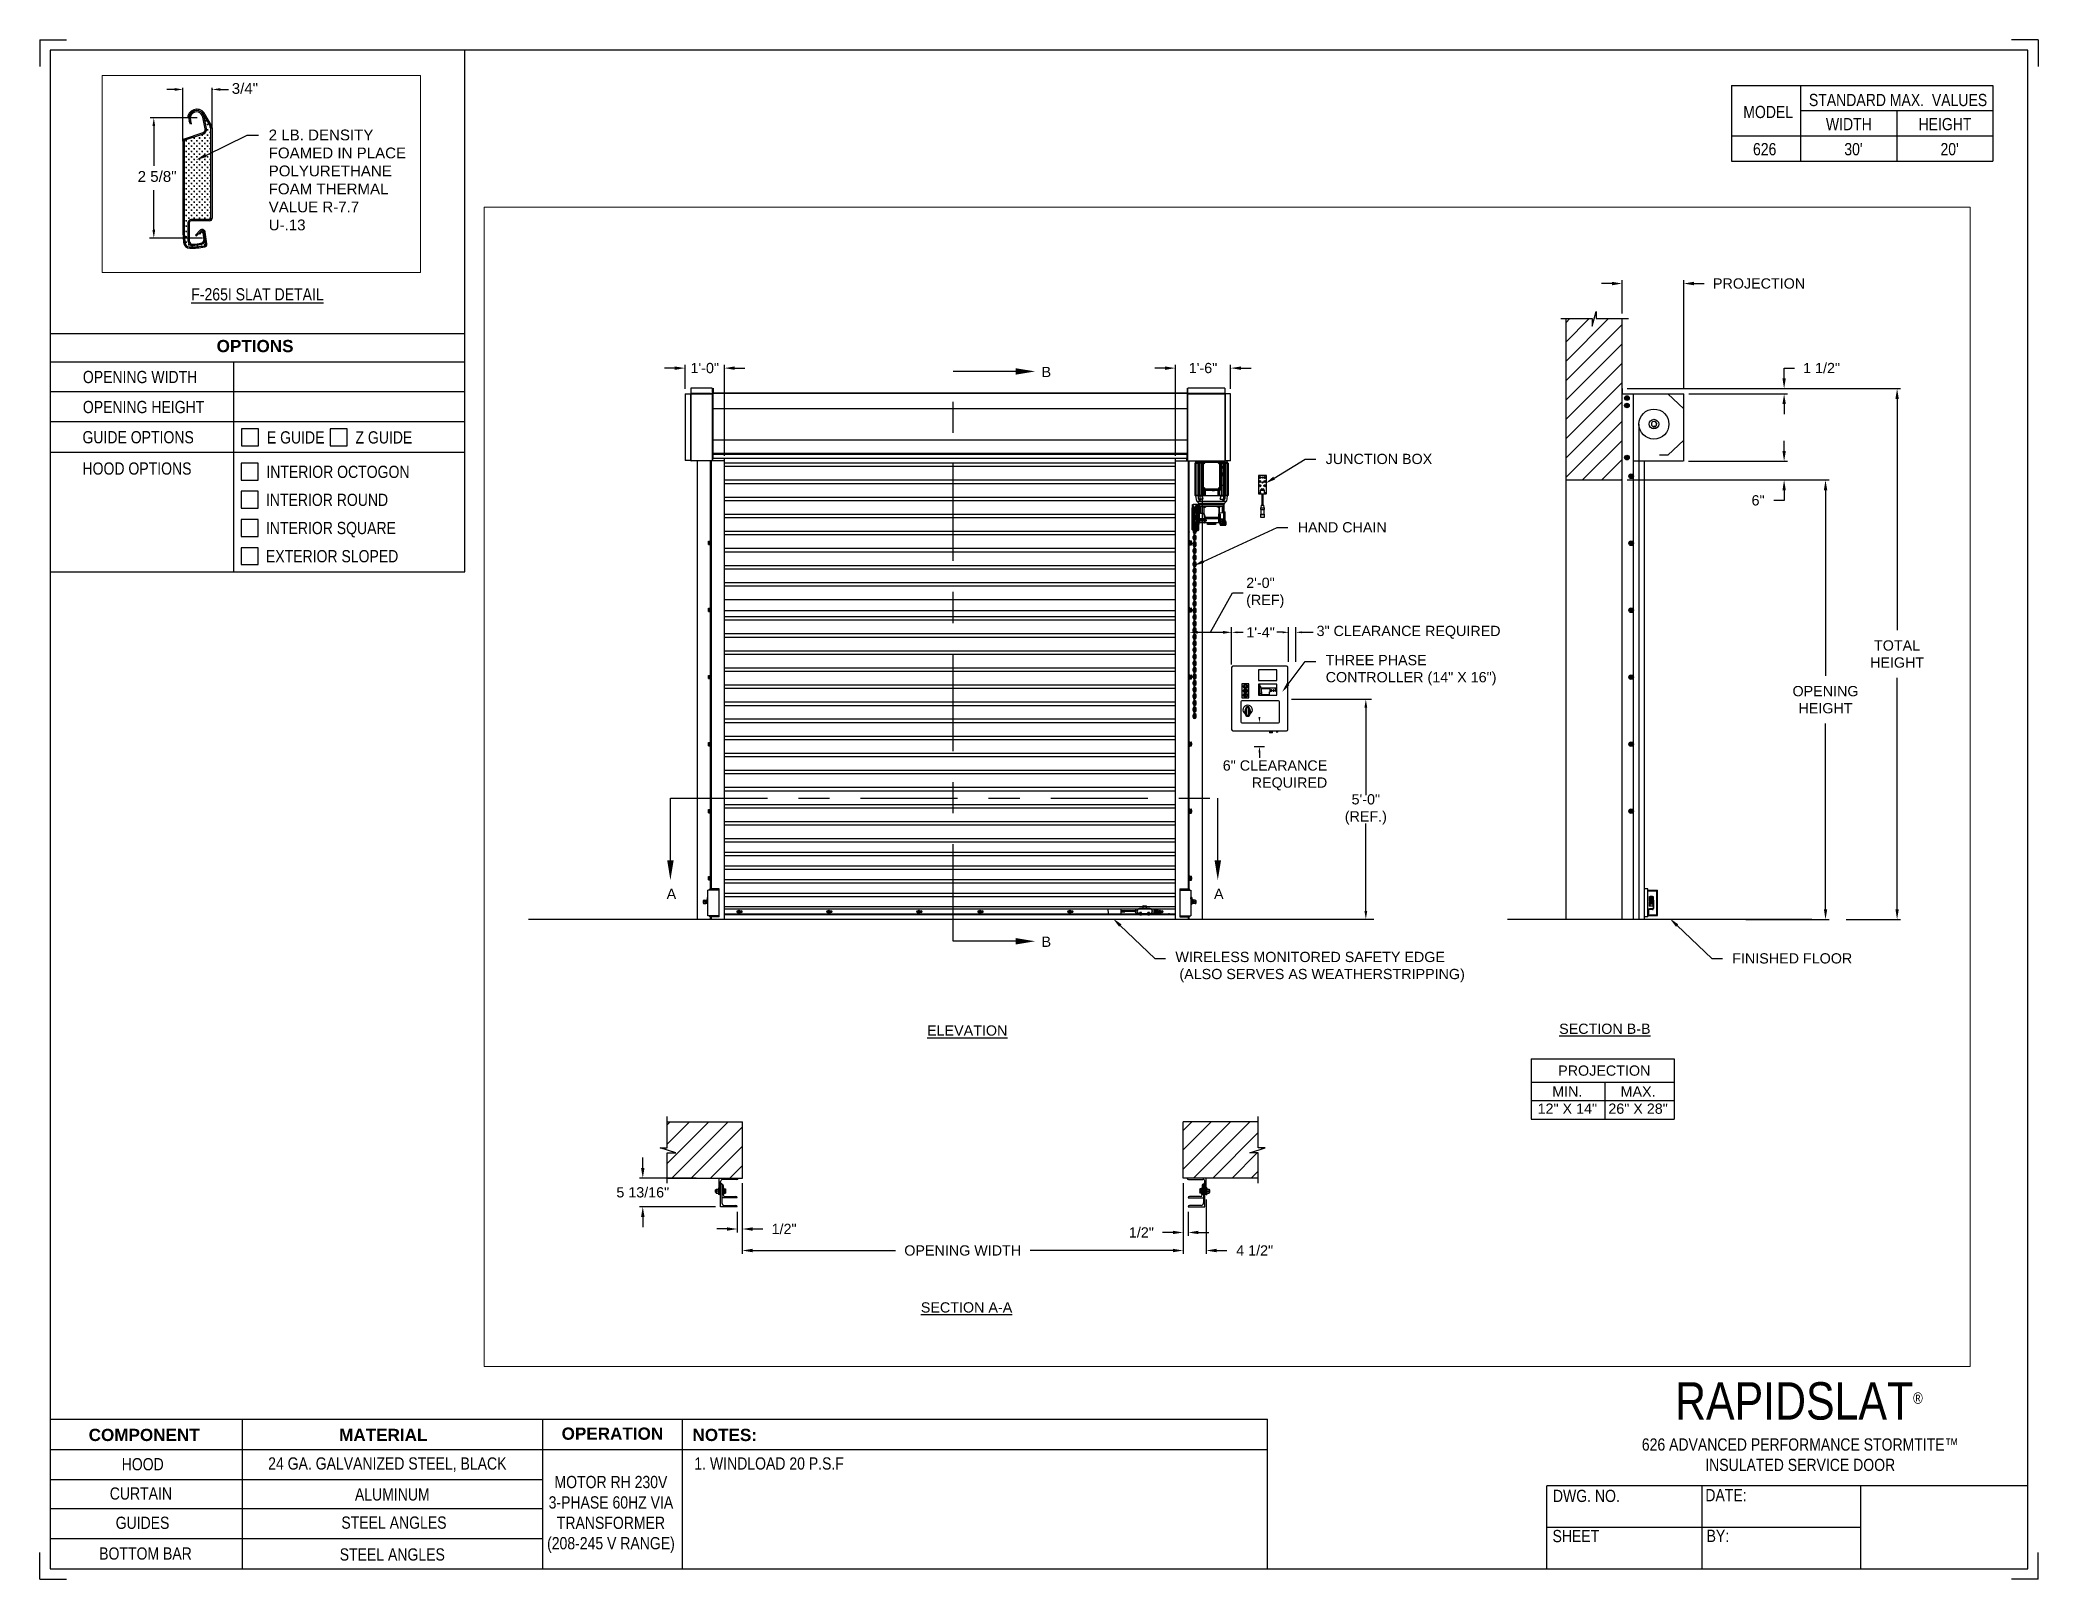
# Paper-space layout '626 RH 230V 3 PHASE' of a CAD drawing. Header units: inches. Extents: x 0.1 to 10.9, y 0.1 to 8.4.
# The model-space entities are those that its viewports show. They can reach past a viewport. Long polylines and large blocks are cut down to what shows.
import ezdxf
from ezdxf import colors
from ezdxf.entities.mleader import LeaderData, LeaderLine
from ezdxf.math import Vec2, Vec3

# ---------------------------------------------------------------- set-up
doc = ezdxf.new("R2010")
doc.units = ezdxf.units.IN
doc.header["$LTSCALE"] = 0.25
doc.header["$MEASUREMENT"] = 0
doc.linetypes.add('CENTER', pattern=[2, 1.25, -0.25, 0.25, -0.25])
for name, color, linetype in [('ANNOTATIONS', 1, 'Continuous'), ('DETAILS', 4, 'Continuous'), ('MOTOR RH', 7, 'Continuous'), ('SECTION CUTS', 6, 'CENTER'), ('TITLE BLOCK', 7, 'Continuous')]:
    doc.layers.add(name, color=color, linetype=linetype)
doc.styles.add('ARIAL', font='arial.ttf', dxfattribs={"height": 0.09375})
doc.styles.add('CADdetails-DIMENSIONS', font='ARIALN.TTF', dxfattribs={"height": 2.38})
doc.styles.add('ROMANS', font='Romans', dxfattribs={"height": 0.09375})
doc.styles.get("Standard").update_dxf_attribs({"font": 'romans.shx'})
doc.dimstyles.get("Standard").update_dxf_attribs({"dimscale": 60, "dimtxt": 0.0833, "dimasz": 0.0833, "dimexe": 0.0833, "dimexo": 0.04, "dimgap": 0.09, "dimtad": 0, "dimtih": 1, "dimtoh": 1, "dimdec": 4, "dimzin": 1, "dimdsep": 46, "dimlunit": 4, "dimtxsty": 'Standard', "dimcen": 0.09, "dimclrt": 150, "dimadec": 4, "dimazin": 2, "dimtfac": 1, "dimtdec": 0, "dimtofl": 0, "dimtmove": 0, "dimatfit": 3, "dimfxl": 1, "dimtolj": 1, "dimtzin": 0, "dimlwd": -1, "dimlwe": -1, "dimarcsym": 1})
doc.dimstyles.new('STANDARD$0', dxfattribs={"dimtxt": 0.09375, "dimasz": 0.09375, "dimexe": 0.03125, "dimexo": 0.046875, "dimgap": 0.09, "dimtad": 0, "dimtih": 1, "dimtoh": 1, "dimdec": 4, "dimzin": 0, "dimdsep": 46, "dimtxsty": 'ARIAL', "dimcen": 0.09, "dimadec": 0, "dimazin": 0, "dimtfac": 1, "dimtdec": 4, "dimtofl": 0, "dimtmove": 0, "dimatfit": 1, "dimfxl": 1, "dimtolj": 1, "dimtzin": 0, "dimarcsym": 0})
pattern_1 = [(45, (72.00666, -13.09525), (-0.08838835, 0.08838835), [])]

psp = doc.layouts.new('626 RH 230V 3 PHASE')

# ---------------------------------------------------------------- texts
at = {"layer": 'TITLE BLOCK', "attachment_point": 2, "style": 'CADdetails-DIMENSIONS'}
for s, width, insert, char_height in [('MODEL', 0.28815, (9.45, 8.068), 0.0664), ('STANDARD MAX.  VALUES', 1.75949, (10.155, 8.133), 0.06641), ('WIDTH', 0.42908, (9.888, 8.002), 0.0664), ('HEIGHT', 0.42908, (10.41, 8.002), 0.0664), ('\\pxqc;626', 0.29952, (9.431, 7.866), 0.0664)]:
    psp.add_mtext_dynamic_manual_height_columns(s, width=width, gutter_width=1.363, heights=[0], dxfattribs=dict(at, insert=insert, char_height=char_height))
at = {"layer": 'TITLE BLOCK', "style": 'CADdetails-DIMENSIONS'}
for s, insert, char_height, width, attachment_point in [("30'", (9.913, 7.866), 0.0664, 1.75949, 2), ("20'", (10.435, 7.866), 0.0664, 1.75949, 2), ('{\\LF-265I SLAT DETAIL}', (1.248, 7.078), 0.06641, 1.75949, 2), ('{\\fArial|b1|i0|c0|p34;OPTIONS}', (1.235, 6.797), 0.06641, 1.75949, 2), ('OPENING WIDTH', (0.3, 6.629), 0.06641, 1.30693, 1), ('OPENING HEIGHT', (0.3, 6.466), 0.06641, 1.30693, 1), ('GUIDE OPTIONS', (0.298, 6.302), 0.06641, 1.30693, 1), ('E GUIDE', (1.299, 6.301), 0.0664, 1.23928, 1), ('Z GUIDE', (1.78, 6.301), 0.0664, 1.23928, 1), ('HOOD OPTIONS', (0.298, 6.132), 0.06641, 1.30693, 1), ('INTERIOR OCTOGON', (1.296, 6.114), 0.06641, 1.23928, 1), ('INTERIOR ROUND', (1.294, 5.962), 0.06641, 1.53035, 1), ('INTERIOR SQUARE', (1.294, 5.809), 0.06641, 1.53035, 1), ('EXTERIOR SLOPED', (1.294, 5.656), 0.06641, 1.53035, 1), ('\\A1;\\pxqc;RAPIDSLAT{\\H0.30337x;\\S® ^ ;}', (10.642, 1.138), 0.20312, 2.03069, 3), ('{\\fArial|b1|i0|c0|p34;COMPONENT}', (0.633, 0.885), 0.06641, 1.75949, 2), ('{\\fArial|b1|i0|c0|p34;MATERIAL}', (1.931, 0.885), 0.06641, 1.75949, 2), ('{\\fArial|b1|i0|c0|p34;OPERATION}', (3.175, 0.892), 0.06641, 1.75949, 2), ('{\\fArial|b1|i0|c0|p34;NOTES:}', (3.785, 0.885), 0.06641, 1.75949, 2), ('626 {\\fArial|b0|i0|c0|p34;\u200b}ADVANCED PERFORMANCE STORMTITE™ \\PINSULATED SERVICE DOOR', (9.624, 0.833), 0.06641, 2.79915, 2), ('HOOD', (0.625, 0.726), 0.0664, 1.75949, 2), ('24 GA. GALVANIZED STEEL, BLACK', (1.953, 0.73), 0.06641, 1.75949, 2), ('\\pxql;1. WINDLOAD 20 P.S.F ', (5.176, 0.73), 0.06641, 3.11182, 2), ('CURTAIN', (0.615, 0.567), 0.0664, 1.75949, 2), ('ALUMINUM', (1.98, 0.562), 0.0664, 1.75949, 2), ('\\PMOTOR RH 230V 3-PHASE 60HZ VIA TRANSFORMER (208-245 V RANGE)', (3.167, 0.74), 0.06641, 0.76227, 2), ('DWG. NO.', (8.463, 0.554), 0.0664, 1.75949, 2), ('DATE:', (9.221, 0.558), 0.0664, 1.75949, 2), ('GUIDES', (0.624, 0.408), 0.0664, 1.75949, 2), ('STEEL ANGLES', (1.989, 0.409), 0.06641, 1.75949, 2), ('SHEET', (8.406, 0.336), 0.0664, 1.75949, 2), ('BY:', (9.177, 0.337), 0.0664, 1.75949, 2), ('BOTTOM BAR', (0.64, 0.241), 0.0664, 1.75949, 2), ('STEEL ANGLES', (1.98, 0.236), 0.06641, 1.75949, 2)]:
    psp.add_mtext(s, dxfattribs=dict(at, insert=insert, char_height=char_height, width=width, attachment_point=attachment_point))

msp = doc.modelspace()

# ---------------------------------------------------------------- texts
at = {"layer": 'ANNOTATIONS', "style": 'ARIAL'}
for s, p in [('3/4"', (245.54443, 236.85856)), ('2 5/8"', (244.72698, 236.0942))]:
    msp.add_text(s, height=0.09375, dxfattribs=at).set_placement(p)
at = {"layer": 'ANNOTATIONS', "char_height": 0.09375, "style": 'ARIAL'}
for s, insert, attachment_point in [('2\'-0"\\P(REF)', (255.79235, 243.09185), 4), ('1\'-4"', (255.79357, 242.73092), 4), ('3" CLEARANCE REQUIRED', (256.4364, 242.73092), 4), ('6" CLEARANCE\\PREQUIRED', (256.53393, 241.42127), 6), ('5\'-0"\\P(REF.)', (256.88713, 241.11038), 5)]:
    msp.add_mtext(s, dxfattribs=dict(at, insert=insert, attachment_point=attachment_point))
at = {"layer": 'ANNOTATIONS', "char_height": 0.09375, "attachment_point": 2, "style": 'ARIAL'}
for s, insert, width in [('{\\LELEVATION}', (253.23901, 239.13353), 3.0834986), ('{\\LSECTION B-B}', (259.0745, 239.1495), 1.3823677), ('{\\LSECTION A-A}', (253.2331, 236.59935), 1.3823677)]:
    msp.add_mtext(s, dxfattribs=dict(at, insert=insert, width=width))
for s, width, insert in [('PROJECTION ', 1.7594917, (259.06939, 238.76655)), ('MIN.\\P12" X 14" ', 0.6711642, (258.73127, 238.57456)), ('MAX.\\P26" X 28"', 0.6567117, (259.3787, 238.57456))]:
    msp.add_mtext_dynamic_manual_height_columns(s, width=width, gutter_width=1.36268, heights=[0], dxfattribs=dict(at, insert=insert))
at = {"layer": 'SECTION CUTS', "style": 'ARIAL'}
for s, p in [('B', (253.91966, 245.06692)), ('A', (250.48836, 240.29047)), ('A', (255.49789, 240.29047)), ('B', (253.91966, 239.85164))]:
    msp.add_text(s, height=0.09375, dxfattribs=at).set_placement(p)

# ---------------------------------------------------------------- blocks, each defined once
blk = doc.blocks.new('*D60')
at = {"layer": 'ANNOTATIONS', "color": 0, "lineweight": -2, "transparency": 16777216}
for p, q in [((250.27, 237.829), (250.27, 237.923)), ((250.76, 237.736), (250.239, 237.736)), ((250.935, 237.474), (250.239, 237.474)), ((250.27, 237.38), (250.27, 237.287))]:
    blk.add_line(p, q, dxfattribs=at)
at = {"layer": 'ANNOTATIONS', "color": 0, "transparency": 16777216}
for points in [[(250.254, 237.829), (250.286, 237.829), (250.27, 237.736)], [(250.254, 237.38), (250.286, 237.38), (250.27, 237.474)]]:
    blk.add_solid(points, dxfattribs=at)
at = {"layer": 'defpoints', "color": 0, "transparency": 16777216}
for p in [(250.806, 237.736), (250.27, 237.474), (250.981, 237.474)]:
    blk.add_point(p, dxfattribs=at)
at = {"layer": 'ANNOTATIONS', "color": 0, "transparency": 16777216, "insert": (250.27, 237.605), "char_height": 0.09375, "attachment_point": 5, "style": 'ARIAL'}
blk.add_mtext('\\A1;5 13/16"', dxfattribs=at)
blk = doc.blocks.new('*D61')
at = {"layer": 'ANNOTATIONS', "color": 0, "lineweight": -2, "transparency": 16777216}
for p, q in [((255.215, 237.689), (255.215, 237.207)), ((255.262, 237.427), (255.262, 237.207)), ((255.121, 237.238), (255.027, 237.238)), ((255.355, 237.238), (255.449, 237.238))]:
    blk.add_line(p, q, dxfattribs=at)
at = {"layer": 'ANNOTATIONS', "color": 0, "transparency": 16777216}
for points in [[(255.121, 237.254), (255.121, 237.223), (255.215, 237.238)], [(255.355, 237.254), (255.355, 237.223), (255.262, 237.238)]]:
    blk.add_solid(points, dxfattribs=at)
at = {"layer": 'defpoints', "color": 0, "transparency": 16777216}
for p in [(255.215, 237.736), (255.262, 237.474), (255.262, 237.238)]:
    blk.add_point(p, dxfattribs=at)
at = {"layer": 'ANNOTATIONS', "color": 0, "transparency": 16777216, "insert": (254.833, 237.238), "char_height": 0.0938, "attachment_point": 5, "style": 'ARIAL'}
blk.add_mtext('\\A1;1/2"', dxfattribs=at)
blk = doc.blocks.new('*D62')
at = {"layer": 'ANNOTATIONS', "color": 0, "lineweight": -2, "transparency": 16777216}
for p, q in [((251.181, 237.689), (251.181, 237.238)), ((251.041, 237.27), (250.947, 237.27)), ((251.135, 237.427), (251.135, 237.238)), ((251.275, 237.27), (251.369, 237.27))]:
    blk.add_line(p, q, dxfattribs=at)
at = {"layer": 'ANNOTATIONS', "color": 0, "transparency": 16777216}
for points in [[(251.041, 237.285), (251.041, 237.254), (251.135, 237.27)], [(251.275, 237.285), (251.275, 237.254), (251.181, 237.27)]]:
    blk.add_solid(points, dxfattribs=at)
at = {"layer": 'defpoints', "color": 0, "transparency": 16777216}
for p in [(251.181, 237.736), (251.135, 237.474), (251.135, 237.27)]:
    blk.add_point(p, dxfattribs=at)
at = {"layer": 'ANNOTATIONS', "color": 0, "transparency": 16777216, "insert": (251.563, 237.27), "char_height": 0.0938, "attachment_point": 5, "style": 'ARIAL'}
blk.add_mtext('\\A1;1/2"', dxfattribs=at)
blk = doc.blocks.new('*D63')
at = {"layer": 'ANNOTATIONS', "color": 0, "lineweight": -2, "transparency": 16777216}
for p, q in [((255.05, 245.149), (254.956, 245.149)), ((255.144, 244.347), (255.144, 245.18)), ((255.65, 244.959), (255.65, 245.18)), ((255.744, 245.149), (255.837, 245.149))]:
    blk.add_line(p, q, dxfattribs=at)
at = {"layer": 'ANNOTATIONS', "color": 0, "transparency": 16777216}
for points in [[(255.05, 245.164), (255.05, 245.133), (255.144, 245.149)], [(255.744, 245.164), (255.744, 245.133), (255.65, 245.149)]]:
    blk.add_solid(points, dxfattribs=at)
at = {"layer": 'defpoints', "color": 0, "transparency": 16777216}
for p in [(255.65, 245.149), (255.65, 244.912), (255.144, 244.3)]:
    blk.add_point(p, dxfattribs=at)
at = {"layer": 'ANNOTATIONS', "color": 0, "transparency": 16777216, "insert": (255.397, 245.149), "char_height": 0.0938, "attachment_point": 5, "style": 'ARIAL'}
blk.add_mtext('\\A1;1\'-6"', dxfattribs=at)
blk = doc.blocks.new('*D64')
at = {"layer": 'ANNOTATIONS', "color": 0, "lineweight": -2, "transparency": 16777216}
for p, q in [((250.563, 245.149), (250.47, 245.149)), ((250.657, 244.959), (250.657, 245.18)), ((251.017, 244.347), (251.017, 245.18)), ((251.111, 245.149), (251.205, 245.149))]:
    blk.add_line(p, q, dxfattribs=at)
at = {"layer": 'ANNOTATIONS', "color": 0, "transparency": 16777216}
for points in [[(250.563, 245.164), (250.563, 245.133), (250.657, 245.149)], [(251.111, 245.164), (251.111, 245.133), (251.017, 245.149)]]:
    blk.add_solid(points, dxfattribs=at)
at = {"layer": 'defpoints', "color": 0, "transparency": 16777216}
for p in [(251.017, 245.149), (250.657, 244.913), (251.017, 244.3)]:
    blk.add_point(p, dxfattribs=at)
at = {"layer": 'ANNOTATIONS', "color": 0, "transparency": 16777216, "insert": (250.837, 245.149), "char_height": 0.0938, "attachment_point": 5, "style": 'ARIAL'}
blk.add_mtext('\\A1;1\'-0"', dxfattribs=at)
blk = doc.blocks.new('*D65')
at = {"layer": 'ANNOTATIONS', "color": 0, "lineweight": -2, "transparency": 16777216}
for p, q in [((255.215, 237.689), (255.215, 237.042)), ((255.427, 237.539), (255.427, 237.042)), ((255.121, 237.073), (255.027, 237.073)), ((255.521, 237.073), (255.615, 237.073))]:
    blk.add_line(p, q, dxfattribs=at)
at = {"layer": 'ANNOTATIONS', "color": 0, "transparency": 16777216}
for points in [[(255.121, 237.089), (255.121, 237.057), (255.215, 237.073)], [(255.521, 237.089), (255.521, 237.057), (255.427, 237.073)]]:
    blk.add_solid(points, dxfattribs=at)
at = {"layer": 'defpoints', "color": 0, "transparency": 16777216}
for p in [(255.215, 237.736), (255.427, 237.586), (255.427, 237.073)]:
    blk.add_point(p, dxfattribs=at)
at = {"layer": 'ANNOTATIONS', "color": 0, "transparency": 16777216, "insert": (255.87, 237.073), "char_height": 0.0938, "attachment_point": 5, "style": 'ARIAL'}
blk.add_mtext('\\A1;4 1/2"', dxfattribs=at)
blk = doc.blocks.new('*D54')
at = {"layer": 'ANNOTATIONS', "color": 0, "lineweight": -2, "transparency": 16777216}
for p, q in [((251.181, 237.689), (251.181, 237.042)), ((255.215, 237.689), (255.215, 237.042)), ((251.275, 237.073), (252.582, 237.073)), ((255.121, 237.073), (253.814, 237.073))]:
    blk.add_line(p, q, dxfattribs=at)
at = {"layer": 'ANNOTATIONS', "color": 0, "transparency": 16777216}
for points in [[(251.275, 237.089), (251.275, 237.057), (251.181, 237.073)], [(255.121, 237.089), (255.121, 237.057), (255.215, 237.073)]]:
    blk.add_solid(points, dxfattribs=at)
at = {"layer": 'defpoints', "color": 0, "transparency": 16777216}
for p in [(251.181, 237.736), (255.215, 237.736), (255.215, 237.073)]:
    blk.add_point(p, dxfattribs=at)
at = {"layer": 'ANNOTATIONS', "color": 0, "transparency": 16777216, "insert": (253.198, 237.073), "char_height": 0.09375, "attachment_point": 5, "style": 'ARIAL'}
blk.add_mtext('\\A1;OPENING WIDTH', dxfattribs=at)
blk = doc.blocks.new('*D55')
at = {"layer": 'ANNOTATIONS', "color": 0, "lineweight": -2, "transparency": 16777216}
for p, q in [((259.233, 245.649), (259.233, 245.954)), ((259.797, 244.96), (259.797, 245.954)), ((259.139, 245.923), (259.045, 245.923)), ((259.89, 245.923), (259.984, 245.923))]:
    blk.add_line(p, q, dxfattribs=at)
at = {"layer": 'ANNOTATIONS', "color": 0, "transparency": 16777216}
for points in [[(259.139, 245.939), (259.139, 245.907), (259.233, 245.923)], [(259.89, 245.939), (259.89, 245.907), (259.797, 245.923)]]:
    blk.add_solid(points, dxfattribs=at)
at = {"layer": 'defpoints', "color": 0, "transparency": 16777216}
for p in [(259.797, 245.923), (259.233, 245.602), (259.797, 244.913)]:
    blk.add_point(p, dxfattribs=at)
at = {"layer": 'ANNOTATIONS', "color": 0, "transparency": 16777216, "insert": (260.486, 245.923), "char_height": 0.09375, "attachment_point": 5, "style": 'ARIAL'}
blk.add_mtext('\\A1;PROJECTION ', dxfattribs=at)
blk = doc.blocks.new('*D56')
at = {"layer": 'ANNOTATIONS', "color": 0, "lineweight": -2, "transparency": 16777216}
for p, q in [((259.28, 244.125), (261.126, 244.125)), ((261.094, 244.031), (261.094, 242.332)), ((261.094, 240.197), (261.094, 241.897)), ((260.364, 240.103), (261.126, 240.103))]:
    blk.add_line(p, q, dxfattribs=at)
at = {"layer": 'ANNOTATIONS', "color": 0, "transparency": 16777216}
for points in [[(261.079, 244.031), (261.11, 244.031), (261.094, 244.125)], [(261.079, 240.197), (261.11, 240.197), (261.094, 240.103)]]:
    blk.add_solid(points, dxfattribs=at)
at = {"layer": 'defpoints', "color": 0, "transparency": 16777216}
for p in [(259.233, 244.125), (260.317, 240.103), (261.094, 240.103)]:
    blk.add_point(p, dxfattribs=at)
at = {"layer": 'ANNOTATIONS', "color": 0, "transparency": 16777216, "insert": (261.094, 242.114), "char_height": 0.09375, "attachment_point": 5, "style": 'ARIAL'}
blk.add_mtext('\\A1;OPENING\\PHEIGHT', dxfattribs=at)
blk = doc.blocks.new('*D57')
at = {"layer": 'ANNOTATIONS', "color": 0, "lineweight": -2, "transparency": 16777216}
for p, q in [((259.28, 244.961), (261.781, 244.961)), ((261.749, 244.867), (261.749, 242.75)), ((261.749, 240.197), (261.749, 242.315)), ((261.284, 240.103), (261.781, 240.103))]:
    blk.add_line(p, q, dxfattribs=at)
at = {"layer": 'ANNOTATIONS', "color": 0, "transparency": 16777216}
for points in [[(261.734, 244.867), (261.765, 244.867), (261.749, 244.961)], [(261.734, 240.197), (261.765, 240.197), (261.749, 240.103)]]:
    blk.add_solid(points, dxfattribs=at)
at = {"layer": 'defpoints', "color": 0, "transparency": 16777216}
for p in [(259.233, 244.961), (261.237, 240.103), (261.749, 240.103)]:
    blk.add_point(p, dxfattribs=at)
at = {"layer": 'ANNOTATIONS', "color": 0, "transparency": 16777216, "insert": (261.749, 242.532), "char_height": 0.0938, "attachment_point": 5, "style": 'ARIAL'}
blk.add_mtext('\\A1;TOTAL\\PHEIGHT', dxfattribs=at)
blk = doc.blocks.new('*D58')
at = {"layer": 'ANNOTATIONS', "color": 0, "lineweight": -2, "transparency": 16777216}
for p, q in [((260.715, 244.39), (260.715, 244.483)), ((259.841, 244.296), (260.746, 244.296)), ((259.841, 244.125), (260.746, 244.125)), ((260.715, 243.938), (260.621, 243.938)), ((260.715, 244.031), (260.715, 243.938))]:
    blk.add_line(p, q, dxfattribs=at)
at = {"layer": 'ANNOTATIONS', "color": 0, "transparency": 16777216}
for points in [[(260.7, 244.39), (260.731, 244.39), (260.715, 244.296)], [(260.7, 244.031), (260.731, 244.031), (260.715, 244.125)]]:
    blk.add_solid(points, dxfattribs=at)
at = {"layer": 'defpoints', "color": 0, "transparency": 16777216}
for p in [(259.794, 244.296), (259.794, 244.125), (260.715, 244.125)]:
    blk.add_point(p, dxfattribs=at)
at = {"layer": 'ANNOTATIONS', "color": 0, "transparency": 16777216, "insert": (260.477, 243.938), "char_height": 0.0938, "attachment_point": 5, "style": 'ARIAL'}
blk.add_mtext('\\A1;6"', dxfattribs=at)
blk = doc.blocks.new('*D59')
at = {"layer": 'ANNOTATIONS', "color": 0, "lineweight": -2, "transparency": 16777216}
for p, q in [((260.715, 245.055), (260.715, 245.149)), ((260.715, 245.149), (260.809, 245.149)), ((259.843, 244.961), (260.746, 244.961)), ((259.843, 244.913), (260.746, 244.913)), ((260.715, 244.82), (260.715, 244.726))]:
    blk.add_line(p, q, dxfattribs=at)
at = {"layer": 'ANNOTATIONS', "color": 0, "transparency": 16777216}
for points in [[(260.7, 245.055), (260.731, 245.055), (260.715, 244.961)], [(260.7, 244.82), (260.731, 244.82), (260.715, 244.913)]]:
    blk.add_solid(points, dxfattribs=at)
at = {"layer": 'defpoints', "color": 0, "transparency": 16777216}
for p in [(259.797, 244.961), (259.797, 244.913), (260.715, 244.961)]:
    blk.add_point(p, dxfattribs=at)
at = {"layer": 'ANNOTATIONS', "color": 0, "transparency": 16777216, "insert": (261.058, 245.149), "char_height": 0.0938, "attachment_point": 5, "style": 'ARIAL'}
blk.add_mtext('\\A1;1 1/2"', dxfattribs=at)

# ---------------------------------------------------------------- dimensions: what is measured, and where the dimension line sits
at = {"layer": 'ANNOTATIONS'}
dim = msp.add_linear_dim(base=(259.79658, 245.92298), p1=(259.2327, 245.60178), p2=(259.79658, 244.91339), text='PROJECTION ', dimstyle='STANDARD$0', dxfattribs=at)
dim.commit()
dim.dimension.update_dxf_attribs({"geometry": '*D55', "text_midpoint": (260.48569, 245.92298)})
for base, p1, p2, text, picture, middle in [((260.71525, 244.96103), (259.79658, 244.91339), (259.79658, 244.96103), '1 1/2"', '*D59', (261.05769, 245.14853)), ((261.74928, 240.10342), (259.2327, 244.96103), (261.23723, 240.10342), 'TOTAL\\PHEIGHT', '*D57', (261.74928, 242.53223)), ((260.71525, 244.12505), (259.79445, 244.29598), (259.79445, 244.12505), '6"', '*D58', (260.47737, 243.93755)), ((261.09429, 240.10342), (259.2327, 244.12505), (260.31689, 240.10342), 'OPENING\\PHEIGHT', '*D56', (261.09429, 242.11424))]:
    dim = msp.add_linear_dim(base=base, p1=p1, p2=p2, angle=90, text=text, dimstyle='STANDARD$0', dxfattribs=at)
    dim.commit()
    dim.dimension.update_dxf_attribs({"geometry": picture, "text_midpoint": middle})
for base, p1, p2, text, picture, middle in [((251.01742, 245.14882), (250.65722, 244.91253), (251.01742, 244.3), '1\'-0"', '*D64', (250.83732, 245.14882)), ((255.64986, 245.14882), (255.14392, 244.3), (255.64986, 244.91215), '1\'-6"', '*D63', (255.39689, 245.14882)), ((255.26166, 237.23838), (255.21479, 237.73574), (255.26166, 237.47405), '1/2"', '*D61', (254.83321, 237.23838)), ((255.42729, 237.07293), (255.21479, 237.73574), (255.42729, 237.58574), '4 1/2"', '*D65', (255.86978, 237.07293))]:
    dim = msp.add_linear_dim(base=base, p1=p1, p2=p2, text=text, dimstyle='STANDARD$0', dxfattribs=at)
    dim.commit()
    dim.dimension.update_dxf_attribs({"geometry": picture, "text_midpoint": middle, "dimtype": 160})
for base, p1, p2, angle, text, picture, middle in [((250.2701, 237.47405), (250.80645, 237.73573), (250.98145, 237.47405), 90, '5 13/16"', '*D60', (250.2701, 237.60489)), ((251.13458, 237.26963), (251.18145, 237.73574), (251.13458, 237.47405), 180, '1/2"', '*D62', (251.56303, 237.26963))]:
    dim = msp.add_linear_dim(base=base, p1=p1, p2=p2, angle=angle, text=text, dimstyle='STANDARD$0', dxfattribs=at)
    dim.commit()
    dim.dimension.update_dxf_attribs({"geometry": picture, "text_midpoint": middle, "dimtype": 160})
dim = msp.add_aligned_dim(p1=(251.18145, 237.73574), p2=(255.21479, 237.73574), distance=-0.6628, text='OPENING WIDTH', dimstyle='STANDARD$0', dxfattribs=at)
dim.commit()
dim.dimension.update_dxf_attribs({"geometry": '*D54', "text_midpoint": (253.19812, 237.07293)})

# ---------------------------------------------------------------- hatches: boundary and pattern name
at = {"layer": 'MOTOR RH'}
h = msp.add_hatch(dxfattribs=at)
h.set_pattern_fill('ANSI31', color=256, style=0)
h.set_pattern_definition(pattern_1)
h.paths.add_polyline_path([(258.71707, 244.12505), (259.2327, 244.12505), (259.2327, 245.60178), (258.9962, 245.60178), (258.9962, 245.66644), (258.95779, 245.53308), (258.95779, 245.60178), (258.71707, 245.60178)])
h = msp.add_hatch(dxfattribs=at)
h.set_pattern_fill('ANSI31', color=256, style=0)
h.set_pattern_definition(pattern_1)
h.paths.add_polyline_path([(251.18145, 238.25136), (250.49395, 238.25136), (250.49395, 238.01416), (250.42985, 238.01416), (250.57192, 237.96726), (250.49395, 237.96726), (250.49395, 237.73574), (251.18145, 237.73574), (251.18145, 237.89824)])
h = msp.add_hatch(dxfattribs=at)
h.set_pattern_fill('ANSI31', color=256, style=0)
h.set_pattern_definition(pattern_1)
h.paths.add_polyline_path([(255.96639, 238.01416), (255.90229, 238.01416), (255.90229, 238.25136), (255.21479, 238.25136), (255.21479, 237.73574), (255.23296, 237.73574), (255.90229, 237.73574), (255.90229, 237.96726), (255.82432, 237.96726)])

# ---------------------------------------------------------------- linework, layer by layer
at = {"layer": 'ANNOTATIONS'}
for p, q in [((255.34947, 242.73092), (255.58151, 242.73092)), ((255.65918, 242.43625), (255.65918, 242.77806)), ((255.71232, 242.73092), (255.76546, 242.73092)), ((256.12722, 242.73092), (256.07408, 242.73092)), ((256.18066, 242.46136), (256.18066, 242.77806)), ((256.24634, 242.46136), (256.24634, 242.77806)), ((256.29948, 242.73092), (256.40408, 242.73092)), ((256.20661, 242.11772), (256.93823, 242.11772)), ((256.88713, 242.04006), (256.88713, 241.23964)), ((255.8663, 241.90233), (255.96056, 241.90233)), ((255.8663, 241.68703), (255.96056, 241.68703)), ((255.91343, 241.63389), (255.91343, 241.58075)), ((256.88713, 240.18109), (256.88713, 240.98112)), ((258.4007, 238.82598), (258.4007, 238.27461)), ((258.4007, 238.82598), (259.70847, 238.82598)), ((259.70847, 238.82598), (259.70847, 238.27461)), ((258.4007, 238.61451), (259.70847, 238.61451)), ((259.07355, 238.61451), (259.07355, 238.27461)), ((258.4007, 238.44456), (259.70847, 238.44456)), ((258.4007, 238.27461), (259.70847, 238.27461)), ((245.04961, 236.89707), (244.97929, 236.89707)), ((245.11993, 236.45367), (245.11993, 236.90973)), ((245.37439, 236.56415), (245.37439, 236.90973)), ((245.44471, 236.89707), (245.51503, 236.89707)), ((245.24504, 236.65049), (244.83493, 236.65049)), ((244.86715, 236.58016), (244.86715, 236.2337)), ((244.86715, 235.67628), (244.86715, 236.02274)), ((245.29143, 235.60596), (244.82926, 235.60596))]:
    msp.add_line(p, q, dxfattribs=at)
for p in [(245.37439, 236.89707), (244.86715, 235.68046)]:
    msp.add_point(p, dxfattribs=at)
for points in [[(255.34947, 242.71798), (255.34947, 242.74387), (255.27181, 242.73092)], [(255.58151, 242.71798), (255.58151, 242.74387), (255.65918, 242.73092)], [(255.71232, 242.73978), (255.71232, 242.72207), (255.65918, 242.73092)], [(256.12722, 242.73978), (256.12722, 242.72207), (256.18036, 242.73092)], [(256.29948, 242.73978), (256.29948, 242.72207), (256.24634, 242.73092)], [(255.90458, 241.95547), (255.92229, 241.95547), (255.91343, 241.90233)], [(256.87419, 242.04006), (256.90007, 242.04006), (256.88713, 242.11772)], [(255.90458, 241.63389), (255.92229, 241.63389), (255.91343, 241.68703)], [(256.87419, 240.18109), (256.90007, 240.18109), (256.88713, 240.10342)], [(245.04961, 236.88535), (245.04961, 236.90879), (245.11993, 236.89707)], [(245.44471, 236.88535), (245.44471, 236.90879), (245.37439, 236.89707)], [(244.87887, 236.58016), (244.85543, 236.58016), (244.86715, 236.65049)], [(244.87887, 235.67628), (244.85543, 235.67628), (244.86715, 235.60596)]]:
    msp.add_solid(points, dxfattribs=at)
at = {"layer": 'DETAILS'}
for p, q in [((245.17234, 236.6534), (245.16137, 236.65534)), ((245.18529, 236.59396), (245.17514, 236.62545)), ((245.19588, 236.5974), (245.18529, 236.59396)), ((245.19588, 236.5974), (245.18575, 236.62886)), ((245.31381, 236.556), (245.29335, 236.657)), ((245.3592, 236.57721), (245.30163, 236.67691)), ((245.32468, 236.55845), (245.30427, 236.65921)), ((245.3095, 236.66328), (245.3095, 236.65508)), ((245.36768, 236.58478), (245.31128, 236.68248)), ((245.32624, 236.62527), (245.31464, 236.62527)), ((245.32044, 236.63107), (245.32044, 236.61947)), ((245.33851, 236.59126), (245.32691, 236.59126)), ((245.33271, 236.59706), (245.33271, 236.58546)), ((245.35592, 236.57385), (245.35592, 236.56225)), ((245.11993, 236.44927), (245.11993, 235.65298)), ((245.13107, 236.44927), (245.13107, 235.65298)), ((245.29322, 236.51982), (245.13185, 236.46582)), ((245.29676, 236.50925), (245.13538, 236.45526)), ((245.15284, 236.45201), (245.14124, 236.45201)), ((245.15284, 236.40559), (245.14124, 236.40559)), ((245.14704, 236.45781), (245.14704, 236.4462)), ((245.14704, 236.41139), (245.14704, 236.39979)), ((245.17605, 236.4288), (245.16445, 236.4288)), ((245.17025, 236.4346), (245.17025, 236.423)), ((245.19926, 236.45201), (245.18765, 236.45201)), ((245.19926, 236.40559), (245.18765, 236.40559)), ((245.19346, 236.45781), (245.19346, 236.4462)), ((245.19346, 236.41139), (245.19346, 236.39979)), ((245.22247, 236.47522), (245.21086, 236.47522)), ((245.22247, 236.4288), (245.21086, 236.4288)), ((245.21667, 236.48102), (245.21667, 236.46941)), ((245.21667, 236.4346), (245.21667, 236.423)), ((245.24568, 236.45201), (245.23407, 236.45201)), ((245.24568, 236.40559), (245.23407, 236.40559)), ((245.23987, 236.45781), (245.23987, 236.4462)), ((245.23987, 236.41139), (245.23987, 236.39979)), ((245.26889, 236.47522), (245.25728, 236.47522)), ((245.26889, 236.4288), (245.25728, 236.4288)), ((245.26308, 236.48102), (245.26308, 236.46941)), ((245.26308, 236.4346), (245.26308, 236.423)), ((245.29209, 236.49842), (245.28049, 236.49842)), ((245.29209, 236.45201), (245.28049, 236.45201)), ((245.29209, 236.40559), (245.28049, 236.40559)), ((245.28629, 236.50423), (245.28629, 236.49262)), ((245.28629, 236.45781), (245.28629, 236.4462)), ((245.28629, 236.41139), (245.28629, 236.39979)), ((245.3153, 236.47522), (245.3037, 236.47522)), ((245.3153, 236.4288), (245.3037, 236.4288)), ((245.3095, 236.51613), (245.3095, 236.51583)), ((245.3095, 236.48102), (245.3095, 236.46941)), ((245.3095, 236.4346), (245.3095, 236.423)), ((245.3153, 236.52163), (245.31528, 236.52163)), ((245.33851, 236.54484), (245.32691, 236.54484)), ((245.33851, 236.49842), (245.32691, 236.49842)), ((245.33851, 236.45201), (245.32691, 236.45201)), ((245.33851, 236.40559), (245.32691, 236.40559)), ((245.33271, 236.55064), (245.33271, 236.53904)), ((245.33271, 236.50423), (245.33271, 236.49262)), ((245.33271, 236.45781), (245.33271, 236.4462)), ((245.33271, 236.41139), (245.33271, 236.39979)), ((245.36172, 236.56805), (245.35012, 236.56805)), ((245.36172, 236.52163), (245.35012, 236.52163)), ((245.36172, 236.47522), (245.35012, 236.47522)), ((245.36172, 236.4288), (245.35012, 236.4288)), ((245.35592, 236.52743), (245.35592, 236.51583)), ((245.35592, 236.48102), (245.35592, 236.46941)), ((245.35592, 236.4346), (245.35592, 236.423)), ((245.37439, 236.55975), (245.37439, 235.77897)), ((245.15284, 236.35917), (245.14124, 236.35917)), ((245.15284, 236.31275), (245.14124, 236.31275)), ((245.15284, 236.26634), (245.14124, 236.26634)), ((245.14704, 236.36497), (245.14704, 236.35337)), ((245.14704, 236.31856), (245.14704, 236.30695)), ((245.14704, 236.27214), (245.14704, 236.26053)), ((245.17605, 236.38238), (245.16445, 236.38238)), ((245.17605, 236.33596), (245.16445, 236.33596)), ((245.17605, 236.28955), (245.16445, 236.28955)), ((245.17605, 236.24313), (245.16445, 236.24313)), ((245.17025, 236.38818), (245.17025, 236.37658)), ((245.17025, 236.34176), (245.17025, 236.33016)), ((245.17025, 236.29535), (245.17025, 236.28374)), ((245.17025, 236.24893), (245.17025, 236.23733)), ((245.19926, 236.35917), (245.18765, 236.35917)), ((245.19926, 236.31275), (245.18765, 236.31275)), ((245.19926, 236.26634), (245.18765, 236.26634)), ((245.19346, 236.36497), (245.19346, 236.35337)), ((245.19346, 236.31856), (245.19346, 236.30695)), ((245.19346, 236.27214), (245.19346, 236.26053)), ((245.22247, 236.38238), (245.21086, 236.38238)), ((245.22247, 236.33596), (245.21086, 236.33596)), ((245.22247, 236.28955), (245.21086, 236.28955)), ((245.22247, 236.24313), (245.21086, 236.24313)), ((245.21667, 236.38818), (245.21667, 236.37658)), ((245.21667, 236.34176), (245.21667, 236.33016)), ((245.21667, 236.29535), (245.21667, 236.28374)), ((245.21667, 236.24893), (245.21667, 236.23733)), ((245.24568, 236.35917), (245.23407, 236.35917)), ((245.24568, 236.31275), (245.23407, 236.31275)), ((245.24568, 236.26634), (245.23407, 236.26634)), ((245.23987, 236.36497), (245.23987, 236.35337)), ((245.23987, 236.31856), (245.23987, 236.30695)), ((245.23987, 236.27214), (245.23987, 236.26053)), ((245.26889, 236.38238), (245.25728, 236.38238)), ((245.26889, 236.33596), (245.25728, 236.33596)), ((245.26889, 236.28955), (245.25728, 236.28955)), ((245.26889, 236.24313), (245.25728, 236.24313)), ((245.26308, 236.38818), (245.26308, 236.37658)), ((245.26308, 236.34176), (245.26308, 236.33016)), ((245.26308, 236.29535), (245.26308, 236.28374)), ((245.26308, 236.24893), (245.26308, 236.23733)), ((245.29209, 236.35917), (245.28049, 236.35917)), ((245.29209, 236.31275), (245.28049, 236.31275)), ((245.29209, 236.26634), (245.28049, 236.26634)), ((245.28629, 236.36497), (245.28629, 236.35337)), ((245.28629, 236.31856), (245.28629, 236.30695)), ((245.28629, 236.27214), (245.28629, 236.26053)), ((245.3153, 236.38238), (245.3037, 236.38238)), ((245.3153, 236.33596), (245.3037, 236.33596)), ((245.3153, 236.28955), (245.3037, 236.28955)), ((245.3153, 236.24313), (245.3037, 236.24313)), ((245.3095, 236.38818), (245.3095, 236.37658)), ((245.3095, 236.34176), (245.3095, 236.33016)), ((245.3095, 236.29535), (245.3095, 236.28374)), ((245.3095, 236.24893), (245.3095, 236.23733)), ((245.33851, 236.35917), (245.32691, 236.35917)), ((245.33851, 236.31275), (245.32691, 236.31275)), ((245.33851, 236.26634), (245.32691, 236.26634)), ((245.33271, 236.36497), (245.33271, 236.35337)), ((245.33271, 236.31856), (245.33271, 236.30695)), ((245.33271, 236.27214), (245.33271, 236.26053)), ((245.36172, 236.38238), (245.35012, 236.38238)), ((245.36172, 236.33596), (245.35012, 236.33596)), ((245.36172, 236.28955), (245.35012, 236.28955)), ((245.36172, 236.24313), (245.35012, 236.24313)), ((245.35592, 236.38818), (245.35592, 236.37658)), ((245.35592, 236.34176), (245.35592, 236.33016)), ((245.35592, 236.29535), (245.35592, 236.28374)), ((245.35592, 236.24893), (245.35592, 236.23733)), ((245.15284, 236.21992), (245.14124, 236.21992)), ((245.15284, 236.1735), (245.14124, 236.1735)), ((245.15284, 236.12708), (245.14124, 236.12708)), ((245.15284, 236.08067), (245.14124, 236.08067)), ((245.14704, 236.22572), (245.14704, 236.21412)), ((245.14704, 236.1793), (245.14704, 236.1677)), ((245.14704, 236.13289), (245.14704, 236.12128)), ((245.14704, 236.08647), (245.14704, 236.07486)), ((245.17605, 236.19671), (245.16445, 236.19671)), ((245.17605, 236.15029), (245.16445, 236.15029)), ((245.17605, 236.10388), (245.16445, 236.10388)), ((245.17605, 236.05746), (245.16445, 236.05746)), ((245.17025, 236.20251), (245.17025, 236.19091)), ((245.17025, 236.15609), (245.17025, 236.14449)), ((245.17025, 236.10968), (245.17025, 236.09807)), ((245.17025, 236.06326), (245.17025, 236.05166)), ((245.19926, 236.21992), (245.18765, 236.21992)), ((245.19926, 236.1735), (245.18765, 236.1735)), ((245.19926, 236.12708), (245.18765, 236.12708)), ((245.19926, 236.08067), (245.18765, 236.08067)), ((245.19346, 236.22572), (245.19346, 236.21412)), ((245.19346, 236.1793), (245.19346, 236.1677)), ((245.19346, 236.13289), (245.19346, 236.12128)), ((245.19346, 236.08647), (245.19346, 236.07486)), ((245.22247, 236.19671), (245.21086, 236.19671)), ((245.22247, 236.15029), (245.21086, 236.15029)), ((245.22247, 236.10388), (245.21086, 236.10388)), ((245.22247, 236.05746), (245.21086, 236.05746)), ((245.21667, 236.20251), (245.21667, 236.19091)), ((245.21667, 236.15609), (245.21667, 236.14449)), ((245.21667, 236.10968), (245.21667, 236.09807)), ((245.21667, 236.06326), (245.21667, 236.05166)), ((245.24568, 236.21992), (245.23407, 236.21992)), ((245.24568, 236.1735), (245.23407, 236.1735)), ((245.24568, 236.12708), (245.23407, 236.12708)), ((245.24568, 236.08067), (245.23407, 236.08067)), ((245.23987, 236.22572), (245.23987, 236.21412)), ((245.23987, 236.1793), (245.23987, 236.1677)), ((245.23987, 236.13289), (245.23987, 236.12128)), ((245.23987, 236.08647), (245.23987, 236.07486)), ((245.26889, 236.19671), (245.25728, 236.19671)), ((245.26889, 236.15029), (245.25728, 236.15029)), ((245.26889, 236.10388), (245.25728, 236.10388)), ((245.26889, 236.05746), (245.25728, 236.05746)), ((245.26308, 236.20251), (245.26308, 236.19091)), ((245.26308, 236.15609), (245.26308, 236.14449)), ((245.26308, 236.10968), (245.26308, 236.09807)), ((245.26308, 236.06326), (245.26308, 236.05166)), ((245.29209, 236.21992), (245.28049, 236.21992)), ((245.29209, 236.1735), (245.28049, 236.1735)), ((245.29209, 236.12708), (245.28049, 236.12708)), ((245.29209, 236.08067), (245.28049, 236.08067)), ((245.28629, 236.22572), (245.28629, 236.21412)), ((245.28629, 236.1793), (245.28629, 236.1677)), ((245.28629, 236.13289), (245.28629, 236.12128)), ((245.28629, 236.08647), (245.28629, 236.07486)), ((245.3153, 236.19671), (245.3037, 236.19671)), ((245.3153, 236.15029), (245.3037, 236.15029)), ((245.3153, 236.10388), (245.3037, 236.10388)), ((245.3153, 236.05746), (245.3037, 236.05746)), ((245.3095, 236.20251), (245.3095, 236.19091)), ((245.3095, 236.15609), (245.3095, 236.14449)), ((245.3095, 236.10968), (245.3095, 236.09807)), ((245.3095, 236.06326), (245.3095, 236.05166)), ((245.33851, 236.21992), (245.32691, 236.21992)), ((245.33851, 236.1735), (245.32691, 236.1735)), ((245.33851, 236.12708), (245.32691, 236.12708)), ((245.33851, 236.08067), (245.32691, 236.08067)), ((245.33271, 236.22572), (245.33271, 236.21412)), ((245.33271, 236.1793), (245.33271, 236.1677)), ((245.33271, 236.13289), (245.33271, 236.12128)), ((245.33271, 236.08647), (245.33271, 236.07486)), ((245.36172, 236.19671), (245.35012, 236.19671)), ((245.36172, 236.15029), (245.35012, 236.15029)), ((245.36172, 236.10388), (245.35012, 236.10388)), ((245.36172, 236.05746), (245.35012, 236.05746)), ((245.35592, 236.20251), (245.35592, 236.19091)), ((245.35592, 236.15609), (245.35592, 236.14449)), ((245.35592, 236.10968), (245.35592, 236.09807)), ((245.35592, 236.06326), (245.35592, 236.05166)), ((245.15284, 236.03425), (245.14124, 236.03425)), ((245.15284, 235.98783), (245.14124, 235.98783)), ((245.15284, 235.94141), (245.14124, 235.94141)), ((245.15284, 235.895), (245.14124, 235.895)), ((245.14704, 236.04005), (245.14704, 236.02845)), ((245.14704, 235.99363), (245.14704, 235.98203)), ((245.14704, 235.94722), (245.14704, 235.93561)), ((245.14704, 235.9008), (245.14704, 235.88919)), ((245.17605, 236.01104), (245.16445, 236.01104)), ((245.17605, 235.96462), (245.16445, 235.96462)), ((245.17605, 235.91821), (245.16445, 235.91821)), ((245.17025, 236.01684), (245.17025, 236.00524)), ((245.17025, 235.97042), (245.17025, 235.95882)), ((245.17025, 235.92401), (245.17025, 235.9124)), ((245.19926, 236.03425), (245.18765, 236.03425)), ((245.19926, 235.98783), (245.18765, 235.98783)), ((245.19926, 235.94141), (245.18765, 235.94141)), ((245.19926, 235.895), (245.18765, 235.895)), ((245.19346, 236.04005), (245.19346, 236.02845)), ((245.19346, 235.99363), (245.19346, 235.98203)), ((245.19346, 235.94722), (245.19346, 235.93561)), ((245.19346, 235.9008), (245.19346, 235.88919)), ((245.22247, 236.01104), (245.21086, 236.01104)), ((245.22247, 235.96462), (245.21086, 235.96462)), ((245.22247, 235.91821), (245.21086, 235.91821)), ((245.21667, 236.01684), (245.21667, 236.00524)), ((245.21667, 235.97042), (245.21667, 235.95882)), ((245.21667, 235.92401), (245.21667, 235.9124)), ((245.24568, 236.03425), (245.23407, 236.03425)), ((245.24568, 235.98783), (245.23407, 235.98783)), ((245.24568, 235.94141), (245.23407, 235.94141)), ((245.24568, 235.895), (245.23407, 235.895)), ((245.23987, 236.04005), (245.23987, 236.02845)), ((245.23987, 235.99363), (245.23987, 235.98203)), ((245.23987, 235.94722), (245.23987, 235.93561)), ((245.23987, 235.9008), (245.23987, 235.88919)), ((245.26889, 236.01104), (245.25728, 236.01104)), ((245.26889, 235.96462), (245.25728, 235.96462)), ((245.26889, 235.91821), (245.25728, 235.91821)), ((245.26308, 236.01684), (245.26308, 236.00524)), ((245.26308, 235.97042), (245.26308, 235.95882)), ((245.26308, 235.92401), (245.26308, 235.9124)), ((245.29209, 236.03425), (245.28049, 236.03425)), ((245.29209, 235.98783), (245.28049, 235.98783)), ((245.29209, 235.94141), (245.28049, 235.94141)), ((245.29209, 235.895), (245.28049, 235.895)), ((245.28629, 236.04005), (245.28629, 236.02845)), ((245.28629, 235.99363), (245.28629, 235.98203)), ((245.28629, 235.94722), (245.28629, 235.93561)), ((245.28629, 235.9008), (245.28629, 235.88919)), ((245.3153, 236.01104), (245.3037, 236.01104)), ((245.3153, 235.96462), (245.3037, 235.96462)), ((245.3153, 235.91821), (245.3037, 235.91821)), ((245.3095, 236.01684), (245.3095, 236.00524)), ((245.3095, 235.97042), (245.3095, 235.95882)), ((245.3095, 235.92401), (245.3095, 235.9124)), ((245.33851, 236.03425), (245.32691, 236.03425)), ((245.33851, 235.98783), (245.32691, 235.98783)), ((245.33851, 235.94141), (245.32691, 235.94141)), ((245.33851, 235.895), (245.32691, 235.895)), ((245.33271, 236.04005), (245.33271, 236.02845)), ((245.33271, 235.99363), (245.33271, 235.98203)), ((245.33271, 235.94722), (245.33271, 235.93561)), ((245.33271, 235.9008), (245.33271, 235.88919)), ((245.36172, 236.01104), (245.35012, 236.01104)), ((245.36172, 235.96462), (245.35012, 235.96462)), ((245.36172, 235.91821), (245.35012, 235.91821)), ((245.35592, 236.01684), (245.35592, 236.00524)), ((245.35592, 235.97042), (245.35592, 235.95882)), ((245.35592, 235.92401), (245.35592, 235.9124)), ((245.15284, 235.84858), (245.14124, 235.84858)), ((245.15284, 235.80216), (245.14124, 235.80216)), ((245.15284, 235.75574), (245.14124, 235.75574)), ((245.15284, 235.70933), (245.14124, 235.70933)), ((245.14704, 235.85438), (245.14704, 235.84278)), ((245.14704, 235.80796), (245.14704, 235.79636)), ((245.14704, 235.76155), (245.14704, 235.74994)), ((245.14704, 235.71513), (245.14704, 235.70352)), ((245.17605, 235.87179), (245.16445, 235.87179)), ((245.17605, 235.82537), (245.16445, 235.82537)), ((245.17605, 235.77895), (245.16445, 235.77895)), ((245.16671, 235.73254), (245.16445, 235.73254)), ((245.16671, 235.57659), (245.16671, 235.74324)), ((245.17025, 235.87759), (245.17025, 235.86599)), ((245.17025, 235.83117), (245.17025, 235.81957)), ((245.17025, 235.78475), (245.17025, 235.77315)), ((245.17777, 235.57659), (245.17777, 235.74324)), ((245.19926, 235.84858), (245.18765, 235.84858)), ((245.19926, 235.80216), (245.18765, 235.80216)), ((245.351, 235.75557), (245.1901, 235.75557)), ((245.19346, 235.85438), (245.19346, 235.84278)), ((245.19346, 235.80796), (245.19346, 235.79636)), ((245.22247, 235.87179), (245.21086, 235.87179)), ((245.22247, 235.82537), (245.21086, 235.82537)), ((245.22247, 235.77895), (245.21086, 235.77895)), ((245.21667, 235.87759), (245.21667, 235.86599)), ((245.21667, 235.83117), (245.21667, 235.81957)), ((245.21667, 235.78475), (245.21667, 235.77315)), ((245.24568, 235.84858), (245.23407, 235.84858)), ((245.24568, 235.80216), (245.23407, 235.80216)), ((245.23987, 235.85438), (245.23987, 235.84278)), ((245.23987, 235.80796), (245.23987, 235.79636)), ((245.26889, 235.87179), (245.25728, 235.87179)), ((245.26889, 235.82537), (245.25728, 235.82537)), ((245.26889, 235.77895), (245.25728, 235.77895)), ((245.26308, 235.87759), (245.26308, 235.86599)), ((245.26308, 235.83117), (245.26308, 235.81957)), ((245.26308, 235.78475), (245.26308, 235.77315)), ((245.29209, 235.84858), (245.28049, 235.84858)), ((245.29209, 235.80216), (245.28049, 235.80216)), ((245.28629, 235.85438), (245.28629, 235.84278)), ((245.28629, 235.80796), (245.28629, 235.79636)), ((245.3153, 235.87179), (245.3037, 235.87179)), ((245.3153, 235.82537), (245.3037, 235.82537)), ((245.3153, 235.77895), (245.3037, 235.77895)), ((245.3095, 235.87759), (245.3095, 235.86599)), ((245.3095, 235.83117), (245.3095, 235.81957)), ((245.3095, 235.78475), (245.3095, 235.77315)), ((245.33851, 235.84858), (245.32691, 235.84858)), ((245.33851, 235.80216), (245.32691, 235.80216)), ((245.33271, 235.85438), (245.33271, 235.84278)), ((245.33271, 235.80796), (245.33271, 235.79636)), ((245.36172, 235.87179), (245.35012, 235.87179)), ((245.36172, 235.82537), (245.35012, 235.82537)), ((245.36172, 235.77895), (245.35012, 235.77895)), ((245.35592, 235.87759), (245.35592, 235.86599)), ((245.35592, 235.83117), (245.35592, 235.81957)), ((245.35592, 235.78475), (245.35592, 235.77315)), ((245.11993, 235.65298), (245.12581, 235.56893)), ((245.13107, 235.65298), (245.13675, 235.56977)), ((245.15284, 235.66291), (245.14124, 235.66291)), ((245.15284, 235.61649), (245.14124, 235.61649)), ((245.15284, 235.57007), (245.14124, 235.57007)), ((245.14704, 235.66871), (245.14704, 235.65711)), ((245.14704, 235.62229), (245.14704, 235.61069)), ((245.14704, 235.57588), (245.14704, 235.56427)), ((245.16671, 235.68612), (245.16445, 235.68612)), ((245.16671, 235.6397), (245.16445, 235.6397)), ((245.16671, 235.59328), (245.16445, 235.59328)), ((245.17605, 235.54687), (245.16445, 235.54687)), ((245.17025, 235.55267), (245.17025, 235.54106)), ((245.20603, 235.53597), (245.19442, 235.53597)), ((245.20022, 235.54177), (245.20022, 235.53017)), ((245.22948, 235.63256), (245.26718, 235.67198)), ((245.22948, 235.63256), (245.23749, 235.62482)), ((245.23749, 235.62482), (245.27523, 235.66428)), ((245.25344, 235.53869), (245.24184, 235.53869)), ((245.24764, 235.54395), (245.24764, 235.53235)), ((245.26681, 235.63949), (245.25859, 235.64689)), ((245.26681, 235.63949), (245.27991, 235.65388)), ((245.28535, 235.54904), (245.27374, 235.54904)), ((245.27954, 235.55226), (245.27954, 235.54324)), ((245.29183, 235.65192), (245.30155, 235.59149)), ((245.31708, 235.55408), (245.30322, 235.6552)), ((245.3153, 235.54687), (245.3037, 235.54687)), ((245.3095, 235.55267), (245.3095, 235.54106)), ((245.32811, 235.55559), (245.31426, 235.65671))]:
    msp.add_line(p, q, dxfattribs=at)
msp.add_lwpolyline([(245.35099, 235.76664, 0.41421356), (245.36332, 235.77897), (245.36332, 236.55975, 0.14681754), (245.35688, 236.58122)], format="xyb", dxfattribs=at)
msp.add_lwpolyline([(245.3511, 235.76664), (245.1901, 235.76664)], dxfattribs=at)
for centre, radius, start, end in [((245.24064, 236.64504), 0.07994, 27.923895, 172.600748), ((245.23876, 236.64595), 0.06684, 11.446797, 197.861693), ((245.23876, 236.64595), 0.0557, 11.448149, 197.861636), ((245.24517, 236.64669), 0.06405, 28.159066, 73.464339), ((245.32433, 236.55975), 0.05006, 0, 30), ((245.13739, 236.44927), 0.01745, 108.5, 180), ((245.13739, 236.44927), 0.00631, 108.5, 180), ((245.28332, 236.5494), 0.03119, 288.5, 12.213386), ((245.28332, 236.5494), 0.04233, 288.5, 12.346924), ((245.1901, 235.74324), 0.02339, 90, 180), ((245.1901, 235.74324), 0.01233, 90, 180), ((245.351, 235.77897), 0.02339, 270, 0), ((245.18083, 235.57277), 0.05516, 183.998051, 268.538483), ((245.18083, 235.57277), 0.04419, 183.899589, 263.295862), ((245.20161, 235.57659), 0.03491, 180, 270), ((245.1942, 236.09674), 0.56815, 268.131289, 281.452665), ((245.20161, 235.57659), 0.02384, 180, 274.875706), ((245.18565, 235.95164), 0.39921, 272.292314, 284.256135), ((245.18565, 235.9517), 0.41033, 272.230173, 284.658191), ((245.28704, 235.65298), 0.02748, 7.800797, 136.276056), ((245.28704, 235.65298), 0.01634, 7.800797, 136.27592), ((245.28554, 235.65086), 0.00639, 8.647463, 151.69591), ((245.27811, 235.58773), 0.02374, 284.256135, 9.13037), ((245.27811, 235.58773), 0.03491, 289.01232, 355.006351), ((245.30449, 235.55235), 0.01271, 281.452665, 7.807511), ((245.30449, 235.55235), 0.02385, 281.452665, 7.812043), ((245.1942, 236.09674), 0.57929, 268.538483, 281.452665)]:
    msp.add_arc(centre, radius, start, end, dxfattribs=at)
for p in [(245.24064, 236.72499), (245.11993, 236.44927), (245.37439, 236.55975), (245.28704, 235.68046)]:
    msp.add_point(p, dxfattribs=at)
at = {"layer": 'MOTOR RH'}
for p, q in [((258.67069, 245.60178), (258.95779, 245.60178)), ((258.71707, 245.60178), (258.71707, 240.10342)), ((258.95779, 245.53308), (258.9962, 245.66644)), ((258.95779, 245.60178), (258.95779, 245.53308)), ((258.9962, 245.66644), (258.9962, 245.60178)), ((258.9962, 245.60178), (259.2914, 245.60178)), ((259.2327, 240.10342), (259.2327, 245.60178)), ((250.65722, 244.91253), (250.71051, 244.91253)), ((250.70517, 244.91253), (250.70517, 244.30293)), ((250.70838, 244.30293), (250.70838, 244.91253)), ((250.71051, 244.96582), (250.71051, 244.30293)), ((250.88953, 244.91787), (250.71051, 244.91787)), ((250.71051, 244.91466), (250.90447, 244.91466)), ((250.88953, 244.91466), (250.88953, 244.91812)), ((250.88953, 244.91812), (250.91296, 244.91812)), ((250.89806, 244.91466), (250.89806, 244.91812)), ((250.90447, 244.96582), (250.90447, 244.91812)), ((250.90447, 244.91466), (250.90447, 244.3)), ((250.90447, 244.91386), (250.91296, 244.91386)), ((250.91296, 244.96661), (250.91296, 244.91812)), ((255.25261, 244.91865), (250.91296, 244.91865)), ((255.25261, 244.91519), (250.91296, 244.91519)), ((250.91296, 244.32505), (250.91296, 244.91519)), ((255.25261, 244.96661), (255.25261, 244.91812)), ((255.27181, 244.91812), (255.25261, 244.91812)), ((255.25261, 244.91519), (255.25261, 244.32505)), ((255.25261, 244.91386), (255.25687, 244.91386)), ((255.25687, 244.91812), (255.25687, 244.96582)), ((255.25687, 244.29919), (255.25687, 244.91466)), ((255.25687, 244.91466), (255.5962, 244.91466)), ((255.26328, 244.91466), (255.26328, 244.91812)), ((255.27181, 244.91466), (255.27181, 244.91812)), ((255.5962, 244.91787), (255.27181, 244.91787)), ((255.5962, 244.96582), (255.5962, 244.3017)), ((255.5979, 244.91215), (255.5979, 244.3017)), ((255.59871, 244.91215), (255.59871, 244.3017)), ((255.64986, 244.91215), (255.59871, 244.91215)), ((255.60191, 244.3017), (255.60191, 244.91215)), ((259.2327, 244.90743), (259.23452, 244.90743)), ((259.2335, 244.96103), (259.2335, 244.91206)), ((259.23402, 244.91314), (259.23452, 244.91314)), ((259.23452, 240.1061), (259.23452, 244.91339)), ((259.23452, 244.91339), (259.79658, 244.91339)), ((259.23563, 244.91419), (259.23563, 244.96103)), ((259.23563, 244.91419), (259.23644, 244.91419)), ((259.23644, 244.91419), (259.23644, 244.96103)), ((259.33672, 240.1061), (259.33672, 244.91339)), ((259.6521, 244.91339), (259.79658, 244.7758)), ((259.79658, 244.29598), (259.79658, 244.91339)), ((255.25261, 244.7758), (250.91296, 244.7758)), ((259.28113, 244.88749), (259.28167, 244.88915)), ((259.28113, 244.81936), (259.28167, 244.82102)), ((259.2829, 244.88647), (259.28381, 244.88826)), ((259.2829, 244.81834), (259.28381, 244.82013)), ((259.28988, 244.88244), (259.28988, 244.88244)), ((259.28988, 244.86769), (259.28988, 244.86769)), ((259.28988, 244.81431), (259.28988, 244.81431)), ((259.28988, 244.79956), (259.28988, 244.79956)), ((259.23452, 244.72825), (259.2327, 244.72825)), ((259.38675, 244.63662), (259.38675, 240.10342)), ((259.5213, 244.61796), (259.53305, 244.62004)), ((259.52337, 244.60622), (259.5213, 244.61796)), ((259.53512, 244.60829), (259.52337, 244.60622)), ((259.53305, 244.62004), (259.53512, 244.60829)), ((259.54672, 244.64425), (259.54655, 244.644)), ((259.54772, 244.63736), (259.54796, 244.63719)), ((255.25261, 244.48955), (250.91296, 244.48955)), ((259.6521, 244.35196), (259.79658, 244.48955)), ((250.7105, 244.30293), (250.65722, 244.30293)), ((251.01742, 244.3), (250.71226, 244.3)), ((250.77017, 240.10529), (250.77017, 244.3)), ((250.88953, 240.38253), (250.88953, 244.3)), ((250.89806, 240.38253), (250.89806, 244.3)), ((250.90447, 244.3685), (250.91296, 244.3685)), ((250.90788, 244.31279), (250.90788, 244.35542)), ((250.90788, 244.34775), (250.91085, 244.34775)), ((250.90788, 244.33604), (250.91085, 244.33604)), ((250.90788, 244.32239), (250.91085, 244.32239)), ((250.90788, 244.32045), (250.91085, 244.32045)), ((250.91085, 244.3), (250.91085, 244.3685)), ((250.91296, 244.3664), (250.91085, 244.3664)), ((255.25261, 244.36687), (250.91296, 244.36687)), ((251.01742, 240.10529), (251.01742, 244.32505)), ((251.01742, 244.28138), (255.14392, 244.28138)), ((251.01742, 244.25013), (255.14392, 244.25013)), ((255.14392, 240.10529), (255.14392, 244.32505)), ((255.14392, 244.3), (255.25687, 244.3)), ((255.25049, 244.3), (255.25049, 244.32505)), ((255.25346, 244.31946), (255.25049, 244.31946)), ((255.25261, 244.3685), (255.25687, 244.3685)), ((255.25346, 244.34874), (255.25261, 244.34874)), ((255.25346, 244.3431), (255.25261, 244.3431)), ((255.25346, 244.32846), (255.25261, 244.32846)), ((255.25346, 244.31279), (255.25346, 244.35542)), ((255.25687, 244.29919), (255.5962, 244.29919)), ((255.26328, 240.38253), (255.26328, 244.29919)), ((255.27181, 240.37188), (255.27181, 244.29919)), ((255.32333, 244.27944), (255.36397, 244.27944)), ((255.32333, 244.27944), (255.32334, 243.98417)), ((255.32333, 244.27944), (255.33464, 244.27944)), ((255.3341, 244.27944), (255.32333, 244.27944)), ((255.32333, 244.27944), (255.33288, 244.27944)), ((255.32333, 244.27944), (255.32333, 244.27944)), ((255.33018, 244.27944), (255.33018, 243.98417)), ((255.33175, 244.27944), (255.33175, 243.98417)), ((255.33256, 244.2859), (255.33491, 244.29919)), ((255.33256, 244.27944), (255.33256, 244.2859)), ((255.33464, 244.27944), (255.3341, 244.27944)), ((255.33464, 244.27944), (255.33464, 244.27944)), ((255.3484, 244.27944), (255.34841, 243.98417)), ((255.3502, 244.27944), (255.3502, 243.98417)), ((255.35441, 244.28406), (255.35441, 244.29919)), ((255.36746, 244.28406), (255.35441, 244.28406)), ((255.36397, 243.97955), (255.36397, 244.28406)), ((255.36666, 244.27944), (255.36666, 243.98417)), ((255.38546, 244.27944), (255.36666, 244.27944)), ((255.36746, 244.29919), (255.36746, 244.28406)), ((255.387, 244.28406), (255.36746, 244.28406)), ((255.36876, 244.27944), (255.36876, 243.98417)), ((255.37319, 244.28406), (255.37319, 244.27944)), ((255.38546, 244.27944), (255.38546, 244.27483)), ((255.38546, 244.27483), (255.38579, 244.27483)), ((255.38579, 244.27944), (255.387, 244.27944)), ((255.38579, 243.98417), (255.38579, 244.27944)), ((255.39069, 244.28498), (255.387, 244.28498)), ((255.387, 244.28498), (255.387, 244.04507)), ((255.387, 244.28498), (255.387, 244.28498)), ((255.3907, 244.04507), (255.39069, 244.28498)), ((255.39117, 240.10529), (255.39117, 244.3)), ((255.39254, 244.27206), (255.39992, 244.27206)), ((255.39254, 244.05799), (255.39254, 244.27206)), ((255.39346, 244.29919), (255.3926, 244.29531)), ((255.39623, 244.05799), (255.39623, 244.27206)), ((255.39992, 244.29421), (255.39992, 244.2979)), ((255.55125, 244.2979), (255.39992, 244.2979)), ((255.55125, 244.29421), (255.39992, 244.29421)), ((255.39992, 244.27467), (255.39992, 244.27944)), ((255.39992, 244.27206), (255.39992, 244.05799)), ((255.40546, 244.28498), (255.41284, 244.28498)), ((255.41284, 244.28498), (255.41284, 244.29236)), ((255.41284, 244.29236), (255.53833, 244.29236)), ((255.41284, 244.28867), (255.53833, 244.28867)), ((255.53833, 244.28498), (255.41284, 244.28498)), ((255.47189, 244.2979), (255.47189, 244.29919)), ((255.51619, 244.29919), (255.51619, 244.2979)), ((255.53833, 244.28839), (255.53833, 244.29236)), ((255.53833, 244.28498), (255.54571, 244.28498)), ((255.55125, 244.29421), (255.55125, 244.2979)), ((255.55125, 244.27206), (255.55125, 244.27872)), ((255.55125, 244.27206), (255.55863, 244.27206)), ((255.55125, 244.05799), (255.55125, 244.27206)), ((255.55494, 244.27206), (255.55494, 244.05799)), ((255.55857, 244.29531), (255.55772, 244.29919)), ((255.55863, 244.27206), (255.55863, 244.05799)), ((255.56048, 244.04507), (255.56048, 244.28498)), ((255.56048, 244.28498), (255.56417, 244.28498)), ((255.56417, 244.04507), (255.56417, 244.28498)), ((255.59364, 244.28406), (255.56417, 244.28406)), ((255.56417, 244.27944), (255.56538, 244.27944)), ((255.56417, 244.26283), (255.56487, 244.26283)), ((255.56487, 244.21854), (255.56417, 244.21854)), ((255.56538, 244.27944), (255.56538, 244.26114)), ((255.56538, 244.27483), (255.56571, 244.27483)), ((255.56538, 244.22047), (255.56538, 244.20197)), ((255.56571, 244.27483), (255.56571, 244.27944)), ((255.56571, 244.27944), (255.58452, 244.27944)), ((255.57798, 244.27944), (255.57798, 244.28406)), ((255.58241, 244.27944), (255.58241, 243.98417)), ((255.58371, 244.28406), (255.58371, 244.29919)), ((255.58452, 244.27944), (255.58452, 243.98417)), ((255.58721, 244.28406), (255.58721, 243.97956)), ((255.62784, 244.27945), (255.58721, 244.27944)), ((255.59561, 244.3), (255.5962, 244.3)), ((255.5962, 244.29919), (255.5962, 244.3)), ((255.59676, 244.29926), (255.59676, 244.28406)), ((255.64986, 244.3017), (255.5979, 244.3017)), ((255.60087, 244.27944), (255.62784, 244.27945)), ((255.60097, 244.27944), (255.60097, 243.98417)), ((255.60277, 244.27944), (255.60277, 243.98417)), ((255.62784, 244.27945), (255.60306, 244.27944)), ((255.61582, 244.3017), (255.61861, 244.2859)), ((255.62784, 244.27945), (255.61848, 244.27945)), ((255.61861, 244.2859), (255.61861, 244.27945)), ((255.61861, 244.27945), (255.62784, 244.27945)), ((255.61861, 244.27945), (255.62099, 244.27945)), ((255.61943, 244.27944), (255.61943, 243.98417)), ((255.62099, 244.27945), (255.62099, 244.27945)), ((255.62099, 244.27944), (255.62099, 243.98417)), ((255.62784, 244.27945), (255.62784, 243.98417)), ((255.62784, 244.27945), (255.62784, 244.27945)), ((259.28113, 244.34247), (259.28167, 244.34412)), ((259.2829, 244.34144), (259.28381, 244.34323)), ((259.28988, 244.33742), (259.28988, 244.33742)), ((259.28988, 244.32267), (259.28988, 244.32267)), ((259.79232, 244.29598), (259.33672, 244.29598)), ((259.43678, 240.1061), (259.43678, 244.29598)), ((259.6521, 244.35196), (259.57581, 244.35196)), ((251.01742, 244.12513), (255.14392, 244.12513)), ((251.01742, 244.09388), (255.14392, 244.09388)), ((255.387, 244.04507), (255.3907, 244.04507)), ((255.38813, 243.98417), (255.38813, 244.03979)), ((255.39254, 244.05799), (255.39992, 244.05799)), ((255.39992, 244.0506), (255.39992, 244.05799)), ((255.40546, 244.04507), (255.41284, 244.04507)), ((255.41284, 244.04507), (255.53833, 244.04507)), ((255.41284, 244.04138), (255.53833, 244.04138)), ((255.53833, 244.03769), (255.41284, 244.03769)), ((255.54572, 244.04507), (255.53833, 244.04507)), ((255.53833, 244.04366), (255.53833, 244.03769)), ((255.55125, 244.05799), (255.55863, 244.05799)), ((255.55125, 244.05402), (255.55125, 244.05799)), ((255.56048, 244.04507), (255.56417, 244.04507)), ((255.56304, 244.03979), (255.56304, 243.98417)), ((255.56417, 244.20378), (255.56484, 244.20378)), ((255.56484, 244.14842), (255.56417, 244.14842)), ((255.56417, 244.08844), (255.56507, 244.08844)), ((255.56507, 244.06076), (255.56417, 244.06076)), ((255.56538, 244.15048), (255.56538, 244.13456)), ((255.56538, 244.11004), (255.56538, 244.08756)), ((255.56538, 244.06153), (255.56538, 243.98417)), ((255.90459, 244.16545), (255.90489, 244.00183)), ((255.97674, 244.1661), (255.9051, 244.16596)), ((255.9051, 244.16494), (255.90539, 244.01074)), ((255.97623, 244.16558), (255.90561, 244.16545)), ((255.93603, 244.04355), (255.94627, 244.04356)), ((255.95921, 244.14737), (255.95842, 244.14736)), ((255.95844, 244.14873), (255.95921, 244.14873)), ((255.95921, 244.14873), (255.95921, 244.14737)), ((255.97703, 244.01087), (255.97674, 244.16507)), ((255.97756, 244.00197), (255.97725, 244.16558)), ((258.71707, 244.12505), (259.2327, 244.12505)), ((251.01742, 243.96888), (255.14392, 243.96888)), ((251.01742, 243.93763), (255.14392, 243.93763)), ((255.30027, 243.89835), (255.30267, 243.89835)), ((255.30027, 243.78301), (255.30027, 243.89835)), ((255.30267, 243.78301), (255.30267, 243.89835)), ((255.30591, 243.89068), (255.30562, 243.89068)), ((255.31489, 243.86812), (255.31248, 243.88327)), ((255.31588, 243.86655), (255.31563, 243.86677)), ((255.31588, 243.85523), (255.31588, 243.87419)), ((255.31905, 243.90481), (255.34838, 243.90481)), ((255.36397, 243.98417), (255.32334, 243.98417)), ((255.32339, 243.85523), (255.32339, 243.87419)), ((255.32363, 243.86677), (255.32339, 243.86655)), ((255.32678, 243.88327), (255.32437, 243.86812)), ((255.33164, 243.98048), (255.33164, 243.98417)), ((255.34033, 243.93123), (255.33164, 243.98048)), ((255.33367, 243.89069), (255.33335, 243.89068)), ((255.33662, 243.89168), (255.33662, 243.78301)), ((255.33902, 243.889), (255.33902, 243.78301)), ((255.35844, 243.91312), (255.34033, 243.93123)), ((255.34838, 243.89053), (255.34121, 243.89053)), ((255.34192, 243.88494), (255.34192, 243.85687)), ((255.34284, 243.88266), (255.34277, 243.88303)), ((255.34281, 243.88245), (255.34277, 243.88272)), ((255.34284, 243.88195), (255.34281, 243.88245)), ((255.34292, 243.88195), (255.34284, 243.88195)), ((255.34284, 243.68408), (255.34284, 243.88195)), ((255.34291, 243.68408), (255.34292, 243.88195)), ((255.34419, 243.88062), (255.34838, 243.88062)), ((255.34838, 243.90481), (255.35576, 243.90055)), ((255.34838, 243.89053), (255.34838, 243.90481)), ((255.34838, 243.88062), (255.34838, 243.89053)), ((255.35576, 243.88677), (255.34838, 243.89053)), ((255.34838, 243.80583), (255.34838, 243.88062)), ((255.35576, 243.87972), (255.34838, 243.88062)), ((255.35507, 243.97955), (255.37035, 243.97955)), ((255.35507, 243.94818), (255.35507, 243.97955)), ((255.3607, 243.97955), (255.35507, 243.97955)), ((255.36812, 243.94818), (255.35507, 243.94818)), ((255.35576, 243.90055), (255.35576, 243.88677)), ((255.35576, 243.88677), (255.35576, 243.87972)), ((255.35576, 243.87972), (255.35576, 243.6863)), ((255.35932, 243.90297), (255.35844, 243.91312)), ((255.35935, 243.94634), (255.35935, 243.94818)), ((255.35935, 243.94634), (255.37781, 243.94634)), ((255.36195, 243.93988), (255.36195, 243.94541)), ((255.36195, 243.93988), (255.37521, 243.93988)), ((255.36486, 243.84207), (255.36486, 243.90297)), ((255.36636, 243.93988), (255.36636, 243.94541)), ((255.38479, 243.98417), (255.36666, 243.98417)), ((255.36746, 243.82947), (255.36746, 243.88267)), ((255.39927, 243.88267), (255.36746, 243.88267)), ((255.36812, 243.97955), (255.38913, 243.97955)), ((255.36812, 243.97955), (255.36812, 243.94818)), ((255.396, 243.94818), (255.36812, 243.94818)), ((255.3732, 243.98417), (255.3732, 243.97955)), ((255.37445, 243.94541), (255.37445, 243.93988)), ((255.37487, 243.88267), (255.37487, 243.82263)), ((255.37521, 243.94541), (255.37521, 243.93988)), ((255.37781, 243.94818), (255.37781, 243.94634)), ((255.38579, 243.9897), (255.38479, 243.9897)), ((255.38479, 243.9897), (255.38479, 243.98417)), ((255.40044, 243.98417), (255.38579, 243.98417)), ((255.38913, 243.97955), (255.396, 243.94818)), ((255.39927, 243.87861), (255.39927, 243.88451)), ((255.39927, 243.87861), (255.42141, 243.87861)), ((255.39992, 244.03584), (255.55125, 244.03584)), ((255.39992, 244.03215), (255.39992, 244.03584)), ((255.39992, 244.03215), (255.55125, 244.03215)), ((255.40177, 243.9897), (255.40044, 243.9897)), ((255.40044, 243.9897), (255.40044, 243.98417)), ((255.40177, 244.03215), (255.40177, 243.98417)), ((255.40177, 243.98417), (255.40887, 243.98417)), ((255.40391, 243.93123), (255.49441, 243.93123)), ((255.40412, 243.87685), (255.40412, 243.81745)), ((255.40634, 243.87676), (255.4048, 243.87676)), ((255.40543, 243.87676), (255.40543, 243.81745)), ((255.40887, 243.98417), (255.40887, 244.03215)), ((255.41681, 243.9897), (255.40887, 243.9897)), ((255.41434, 243.87676), (255.41442, 243.87676)), ((255.41588, 243.87676), (255.41562, 243.87676)), ((255.41681, 244.03215), (255.41681, 243.98417)), ((255.41681, 243.98417), (255.53437, 243.98417)), ((255.42115, 244.03163), (255.42115, 244.03215)), ((255.42141, 243.88451), (255.42141, 243.87861)), ((255.45806, 244.03215), (255.45806, 244.03163)), ((255.46544, 244.03148), (255.46544, 244.03215)), ((255.5208, 244.03215), (255.5208, 244.03148)), ((255.52976, 243.87861), (255.52976, 243.88451)), ((255.52976, 243.87861), (255.55191, 243.87861)), ((255.53437, 243.98417), (255.53437, 244.03215)), ((255.53437, 243.9897), (255.5423, 243.9897)), ((255.53555, 243.87676), (255.5353, 243.87676)), ((255.53675, 243.87676), (255.53684, 243.87676)), ((255.5423, 244.03215), (255.5423, 243.98417)), ((255.5423, 243.98417), (255.54941, 243.98417)), ((255.54483, 243.87676), (255.54637, 243.87676)), ((255.5455, 243.81879), (255.5455, 243.87676)), ((255.54759, 243.81993), (255.54759, 243.87692)), ((255.54941, 243.98417), (255.54941, 244.03215)), ((255.54941, 243.9897), (255.55073, 243.9897)), ((255.55073, 243.98417), (255.55073, 243.9897)), ((255.56538, 243.98417), (255.55073, 243.98417)), ((255.55191, 243.88451), (255.55191, 243.87861)), ((255.57631, 243.88156), (255.55191, 243.88156)), ((255.55517, 243.94818), (255.56204, 243.97956)), ((255.55517, 243.94818), (255.59611, 243.94818)), ((255.56204, 243.97956), (255.59611, 243.97956)), ((255.56538, 243.98971), (255.56638, 243.98971)), ((255.56638, 243.98417), (255.56638, 243.98971)), ((255.58452, 243.98417), (255.56638, 243.98417)), ((255.57337, 243.94634), (255.57337, 243.94818)), ((255.57337, 243.94634), (255.59182, 243.94634)), ((255.57596, 243.93988), (255.57596, 243.94541)), ((255.57596, 243.93988), (255.58922, 243.93988)), ((255.57631, 243.82327), (255.57631, 243.88156)), ((255.58371, 243.88156), (255.57631, 243.88156)), ((255.57672, 243.94541), (255.57672, 243.93988)), ((255.57798, 243.97956), (255.57798, 243.98417)), ((255.58306, 243.97956), (255.58306, 243.94818)), ((255.58371, 243.83284), (255.58371, 243.88156)), ((255.58481, 243.94541), (255.58481, 243.93988)), ((255.58509, 243.89576), (255.58501, 243.90297)), ((255.58619, 243.90297), (255.58616, 243.89576)), ((255.58632, 243.90297), (255.58632, 243.83725)), ((255.62784, 243.98417), (255.58721, 243.98417)), ((255.59048, 243.97956), (255.58721, 243.97956)), ((255.59025, 243.94541), (255.58847, 243.94541)), ((255.58922, 243.94541), (255.58922, 243.93988)), ((255.59611, 243.97956), (255.59048, 243.97956)), ((255.59182, 243.94818), (255.59182, 243.94634)), ((255.59274, 243.91312), (255.59185, 243.90297)), ((255.61085, 243.93123), (255.59274, 243.91312)), ((255.59611, 243.97956), (255.59611, 243.94818)), ((255.61953, 243.98048), (255.61085, 243.93123)), ((255.61953, 243.98417), (255.61953, 243.98048)), ((255.9059, 244.01023), (255.92441, 244.01026)), ((255.90862, 243.99812), (255.92443, 243.99815)), ((255.91955, 244.00718), (255.91119, 244.00717)), ((255.91121, 244.0012), (255.91956, 244.00121)), ((255.92441, 244.01026), (255.92437, 244.03227)), ((255.92441, 244.01026), (255.92443, 243.99815)), ((255.92812, 243.89398), (255.92583, 243.86918)), ((255.93083, 243.99816), (255.93083, 243.99726)), ((255.93475, 243.99727), (255.93494, 243.89492)), ((255.94791, 243.89495), (255.94772, 243.99729)), ((255.95164, 243.9973), (255.95164, 243.9982)), ((255.95711, 243.86924), (255.95473, 243.89403)), ((255.95797, 244.03233), (255.95801, 244.01032)), ((255.95801, 244.01032), (255.97652, 244.01036)), ((255.95801, 244.01032), (255.95803, 243.99821)), ((255.95803, 243.99821), (255.97385, 243.99824)), ((255.97124, 244.00728), (255.96288, 244.00726)), ((255.96289, 244.00129), (255.97125, 244.00131)), ((251.01742, 243.81263), (255.14392, 243.81263)), ((251.01742, 243.78138), (255.14392, 243.78138)), ((255.29934, 243.78301), (255.29934, 243.78818)), ((255.30027, 243.78301), (255.29934, 243.78301)), ((255.30026, 243.66767), (255.30027, 243.78301)), ((255.30266, 243.66767), (255.30267, 243.78301)), ((255.3059, 243.85276), (255.3059, 243.83444)), ((255.3059, 243.79122), (255.3059, 243.77291)), ((255.3059, 243.72968), (255.3059, 243.71137)), ((255.31341, 243.85276), (255.31341, 243.83444)), ((255.31341, 243.79122), (255.31341, 243.77291)), ((255.31341, 243.72968), (255.31341, 243.71137)), ((255.31486, 243.69511), (255.31489, 243.69527)), ((255.31563, 243.69662), (255.31588, 243.69685)), ((255.31588, 243.79369), (255.31588, 243.83197)), ((255.31588, 243.73216), (255.31588, 243.77043)), ((255.31588, 243.67062), (255.31588, 243.7089)), ((255.31963, 243.83572), (255.31963, 243.85147)), ((255.31963, 243.77419), (255.31963, 243.78994)), ((255.31963, 243.7284), (255.31963, 243.71347)), ((255.32339, 243.79369), (255.32339, 243.83197)), ((255.32339, 243.73216), (255.32339, 243.77043)), ((255.32339, 243.67062), (255.32339, 243.7089)), ((255.32339, 243.69707), (255.32386, 243.69665)), ((255.32459, 243.6953), (255.32462, 243.69514)), ((255.32586, 243.85276), (255.32586, 243.83444)), ((255.32586, 243.79122), (255.32586, 243.77291)), ((255.32586, 243.72968), (255.32586, 243.71137)), ((255.33337, 243.85276), (255.33337, 243.83444)), ((255.33337, 243.79122), (255.33337, 243.77291)), ((255.33337, 243.72968), (255.33337, 243.71137)), ((255.33662, 243.78301), (255.33662, 243.67439)), ((255.33994, 243.78301), (255.33902, 243.78301)), ((255.33902, 243.78301), (255.33902, 243.67706)), ((255.34284, 243.79286), (255.33994, 243.79286)), ((255.34284, 243.79065), (255.33994, 243.79065)), ((255.33994, 243.78127), (255.34284, 243.78127)), ((255.33994, 243.77935), (255.34284, 243.77935)), ((255.34, 243.86142), (255.34, 243.85998)), ((255.34, 243.86142), (255.34284, 243.84187)), ((255.34284, 243.84044), (255.34, 243.85998)), ((255.34, 243.82562), (255.34, 243.82083)), ((255.34, 243.82562), (255.34284, 243.81551)), ((255.34284, 243.81071), (255.34, 243.82083)), ((255.34, 243.76487), (255.34284, 243.7701)), ((255.34, 243.76487), (255.34, 243.75952)), ((255.34284, 243.76476), (255.34, 243.75952)), ((255.34, 243.71474), (255.34284, 243.73226)), ((255.34284, 243.72949), (255.34, 243.71197)), ((255.34, 243.70461), (255.34284, 243.72415)), ((255.34, 243.71474), (255.34, 243.71197)), ((255.34066, 243.85687), (255.34192, 243.85687)), ((255.34192, 243.70916), (255.34066, 243.70916)), ((255.34192, 243.85653), (255.34071, 243.85653)), ((255.34071, 243.7095), (255.34192, 243.7095)), ((255.34192, 243.85653), (255.34192, 243.85687)), ((255.34192, 243.70916), (255.34192, 243.7095)), ((255.34192, 243.70916), (255.34192, 243.68085)), ((255.34199, 243.76319), (255.34284, 243.76319)), ((255.34838, 243.76019), (255.34838, 243.6854)), ((255.35576, 243.84945), (255.35761, 243.84945)), ((255.35576, 243.84945), (255.35761, 243.84945)), ((255.35761, 243.8273), (255.35576, 243.8273)), ((255.35761, 243.8273), (255.35576, 243.8273)), ((255.35576, 243.73872), (255.35761, 243.73872)), ((255.35576, 243.73872), (255.3576, 243.73872)), ((255.3576, 243.71657), (255.35576, 243.71657)), ((255.35721, 243.8273), (255.35761, 243.82713)), ((255.35721, 243.8273), (255.35761, 243.82713)), ((255.35721, 243.73872), (255.35761, 243.73889)), ((255.35721, 243.73872), (255.3576, 243.73889)), ((255.3576, 243.741), (255.35746, 243.74049)), ((255.35761, 243.741), (255.35747, 243.74049)), ((255.3576, 243.73872), (255.3576, 243.73889)), ((255.3576, 243.73872), (255.3576, 243.71657)), ((255.3576, 243.7197), (255.3576, 243.71658)), ((255.35761, 243.84945), (255.35761, 243.8273)), ((255.35761, 243.84945), (255.35761, 243.84624)), ((255.35761, 243.83099), (255.36074, 243.83099)), ((255.35761, 243.82713), (255.35761, 243.8273)), ((255.35761, 243.82713), (255.35761, 243.8273)), ((255.35761, 243.73872), (255.35761, 243.73889)), ((255.36075, 243.73503), (255.35761, 243.73503)), ((255.36074, 243.81669), (255.36301, 243.81669)), ((255.36302, 243.74933), (255.36075, 243.74933)), ((255.36301, 243.82806), (255.36301, 243.83111)), ((255.36386, 243.82621), (255.36301, 243.82806)), ((255.36301, 243.82564), (255.36301, 243.82741)), ((255.36301, 243.76783), (255.36735, 243.76783)), ((255.36691, 243.75479), (255.36302, 243.75479)), ((255.36735, 243.75034), (255.36302, 243.75034)), ((255.40879, 243.73411), (255.36302, 243.73411)), ((255.36499, 243.76552), (255.36984, 243.76552)), ((255.36499, 243.76319), (255.36757, 243.76319)), ((255.36499, 243.75894), (255.36652, 243.75894)), ((255.36652, 243.75617), (255.36499, 243.75617)), ((255.36652, 243.76046), (255.36652, 243.76176)), ((255.36652, 243.7604), (255.36652, 243.76041)), ((255.36656, 243.76036), (255.36652, 243.76036)), ((255.36652, 243.75987), (255.36652, 243.75953)), ((255.36652, 243.75799), (255.36652, 243.75913)), ((255.36652, 243.75724), (255.36652, 243.75759)), ((255.36652, 243.75685), (255.36652, 243.75536)), ((255.36652, 243.75685), (255.36657, 243.75685)), ((255.36652, 243.75676), (255.36656, 243.75676)), ((255.37132, 243.75994), (255.3696, 243.75994)), ((255.36984, 243.76124), (255.36979, 243.76124)), ((255.36984, 243.76566), (255.37132, 243.76566)), ((255.36984, 243.76566), (255.36984, 243.75145)), ((255.37132, 243.75145), (255.36984, 243.75145)), ((255.37132, 243.76107), (255.37132, 243.75145)), ((255.37139, 243.75068), (255.37132, 243.75088)), ((255.37144, 243.75052), (255.37139, 243.75068)), ((255.41144, 243.77009), (255.37224, 243.77009)), ((255.41144, 243.76473), (255.37224, 243.76473)), ((255.41371, 243.74979), (255.37224, 243.74979)), ((255.41322, 243.74862), (255.37224, 243.74862)), ((255.40407, 243.81492), (255.37423, 243.81985)), ((255.40412, 243.81745), (255.37487, 243.82263)), ((255.41046, 243.7343), (255.40985, 243.73355)), ((255.41176, 243.76457), (255.41144, 243.76473)), ((255.41236, 243.73229), (255.41182, 243.73231)), ((255.41218, 243.78153), (255.41276, 243.77232)), ((255.41229, 243.73226), (255.41235, 243.73226)), ((255.41281, 243.73229), (255.4123, 243.73226)), ((255.41323, 243.73226), (255.41236, 243.73226)), ((255.41327, 243.74768), (255.41322, 243.74862)), ((255.41362, 243.78148), (255.41416, 243.77237)), ((255.41435, 243.74715), (255.4142, 243.74845)), ((255.41553, 243.7703), (255.41582, 243.77007)), ((255.4393, 243.71826), (255.43726, 243.72982)), ((255.51391, 243.72982), (255.51188, 243.71826)), ((255.5432, 243.73948), (255.54152, 243.7343)), ((255.54332, 243.78148), (255.54332, 243.81473)), ((255.54383, 243.81632), (255.5455, 243.81879)), ((255.54568, 243.78148), (255.54568, 243.81372)), ((255.54572, 243.77705), (255.54568, 243.78148)), ((255.54572, 243.73944), (255.54572, 243.77705)), ((255.54572, 243.73944), (255.54941, 243.73944)), ((255.5465, 243.81506), (255.54941, 243.81506)), ((255.54658, 243.81372), (255.54941, 243.81372)), ((255.54658, 243.78148), (255.54658, 243.81372)), ((255.54664, 243.77705), (255.54658, 243.78148)), ((255.54664, 243.73944), (255.54664, 243.77705)), ((255.54664, 243.7318), (255.54664, 243.73944)), ((255.54664, 243.73777), (255.54941, 243.73777)), ((255.57249, 243.72839), (255.54664, 243.72839)), ((255.57631, 243.82327), (255.54759, 243.81993)), ((255.54941, 243.73944), (255.54941, 243.81372)), ((255.55117, 243.81039), (255.55125, 243.80989)), ((255.55118, 243.74097), (255.55125, 243.7413)), ((255.55138, 243.81032), (255.55123, 243.81052)), ((255.55138, 243.81034), (255.55125, 243.80989)), ((255.55125, 243.77083), (255.58447, 243.77083)), ((255.55125, 243.77083), (255.55125, 243.76714)), ((255.55125, 243.76714), (255.58447, 243.76714)), ((255.55125, 243.7413), (255.55125, 243.74708)), ((255.5531, 243.75516), (255.5531, 243.74556)), ((255.5531, 243.75125), (255.57248, 243.75125)), ((255.57248, 243.74556), (255.5531, 243.74556)), ((255.55464, 243.71388), (255.55848, 243.71757)), ((255.56354, 243.71428), (255.55955, 243.7109)), ((255.55955, 243.7109), (255.60202, 243.7109)), ((255.56362, 243.71281), (255.56401, 243.71281)), ((255.56362, 243.71215), (255.56362, 243.71281)), ((255.56362, 243.71262), (255.56401, 243.71262)), ((255.56401, 243.71256), (255.56362, 243.71256)), ((255.56362, 243.71255), (255.56731, 243.71255)), ((255.56362, 243.71254), (255.56668, 243.71254)), ((255.56362, 243.71252), (255.56401, 243.71252)), ((255.56401, 243.71245), (255.56362, 243.71245)), ((255.56362, 243.71242), (255.5637, 243.71242)), ((255.5637, 243.7124), (255.56362, 243.7124)), ((255.56362, 243.71237), (255.56731, 243.71237)), ((255.56362, 243.71235), (255.56668, 243.71235)), ((255.56362, 243.7123), (255.5637, 243.71231)), ((255.5637, 243.71229), (255.56362, 243.7123)), ((255.56362, 243.71222), (255.5637, 243.71224)), ((255.5637, 243.71221), (255.56362, 243.71222)), ((255.56362, 243.71216), (255.56472, 243.71216)), ((255.56472, 243.71215), (255.56362, 243.71215)), ((255.5637, 243.71245), (255.5637, 243.71242)), ((255.5637, 243.71242), (255.56385, 243.71243)), ((255.56385, 243.71239), (255.5637, 243.7124)), ((255.5637, 243.71235), (255.5637, 243.71231)), ((255.5637, 243.71231), (255.56393, 243.71232)), ((255.56393, 243.71228), (255.5637, 243.71229)), ((255.5637, 243.71229), (255.5637, 243.71224)), ((255.5637, 243.71224), (255.56393, 243.71224)), ((255.56393, 243.71221), (255.5637, 243.71221)), ((255.56385, 243.71245), (255.56385, 243.71243)), ((255.56385, 243.71243), (255.56401, 243.71244)), ((255.56401, 243.71238), (255.56385, 243.71239)), ((255.56393, 243.71235), (255.56393, 243.71232)), ((255.56393, 243.71232), (255.56417, 243.71232)), ((255.56417, 243.71228), (255.56393, 243.71228)), ((255.56393, 243.71228), (255.56393, 243.71224)), ((255.56393, 243.71224), (255.56417, 243.71225)), ((255.56417, 243.7122), (255.56393, 243.71221)), ((255.56401, 243.71281), (255.56401, 243.71258)), ((255.56401, 243.71276), (255.56574, 243.7128)), ((255.56401, 243.71258), (255.56574, 243.71262)), ((255.56597, 243.71261), (255.56401, 243.71256)), ((255.56401, 243.71254), (255.56401, 243.71247)), ((255.56401, 243.71247), (255.56574, 243.71251)), ((255.56597, 243.7125), (255.56401, 243.71245)), ((255.56401, 243.71244), (255.56401, 243.71245)), ((255.56401, 243.71244), (255.56425, 243.71244)), ((255.56409, 243.71242), (255.56401, 243.71241)), ((255.56401, 243.71241), (255.56401, 243.7124)), ((255.56401, 243.7124), (255.56409, 243.7124)), ((255.56425, 243.71238), (255.56401, 243.71238)), ((255.56401, 243.7123), (255.56409, 243.71231)), ((255.56409, 243.71229), (255.56401, 243.7123)), ((255.56401, 243.71222), (255.56409, 243.71223)), ((255.56409, 243.71222), (255.56401, 243.71222)), ((255.56417, 243.71243), (255.56409, 243.71242)), ((255.56409, 243.71242), (255.56409, 243.7124)), ((255.56409, 243.7124), (255.56417, 243.71239)), ((255.56409, 243.71231), (255.56425, 243.71231)), ((255.56409, 243.71229), (255.56409, 243.71231)), ((255.56425, 243.71229), (255.56409, 243.71229)), ((255.56409, 243.71223), (255.56425, 243.71224)), ((255.56409, 243.71222), (255.56409, 243.71223)), ((255.56425, 243.71221), (255.56409, 243.71222)), ((255.56432, 243.71243), (255.56417, 243.71243)), ((255.56417, 243.71243), (255.56417, 243.71239)), ((255.56417, 243.71239), (255.56432, 243.71239)), ((255.56417, 243.71235), (255.56417, 243.71232)), ((255.56417, 243.71232), (255.56448, 243.71233)), ((255.56448, 243.71227), (255.56417, 243.71228)), ((255.56417, 243.71228), (255.56417, 243.71225)), ((255.56417, 243.71225), (255.56448, 243.71225)), ((255.56448, 243.7122), (255.56417, 243.7122)), ((255.56425, 243.71246), (255.56425, 243.71244)), ((255.56425, 243.71244), (255.56448, 243.71244)), ((255.56448, 243.71238), (255.56425, 243.71238)), ((255.56425, 243.71231), (255.56472, 243.71232)), ((255.56425, 243.71229), (255.56425, 243.71231)), ((255.56472, 243.71228), (255.56425, 243.71229)), ((255.56425, 243.71224), (255.56472, 243.71225)), ((255.56425, 243.71221), (255.56425, 243.71224)), ((255.56472, 243.7122), (255.56425, 243.71221)), ((255.56448, 243.71243), (255.56432, 243.71243)), ((255.56432, 243.71243), (255.56432, 243.71239)), ((255.56432, 243.71239), (255.56448, 243.71239)), ((255.56448, 243.71247), (255.56448, 243.71244)), ((255.56448, 243.71244), (255.5648, 243.71244)), ((255.56448, 243.71243), (255.56448, 243.71238)), ((255.5648, 243.71243), (255.56448, 243.71243)), ((255.56448, 243.71235), (255.56448, 243.71233)), ((255.56448, 243.71233), (255.56472, 243.71233)), ((255.56472, 243.71227), (255.56448, 243.71227)), ((255.56448, 243.71227), (255.56448, 243.71225)), ((255.56448, 243.71225), (255.56472, 243.71225)), ((255.56472, 243.7122), (255.56448, 243.7122)), ((255.56472, 243.71235), (255.56472, 243.71233)), ((255.56472, 243.71233), (255.56511, 243.71233)), ((255.56472, 243.71232), (255.56519, 243.71232)), ((255.56472, 243.71228), (255.56472, 243.71232)), ((255.56519, 243.71228), (255.56472, 243.71228)), ((255.56511, 243.71227), (255.56472, 243.71227)), ((255.56472, 243.71227), (255.56472, 243.71225)), ((255.56472, 243.71225), (255.56511, 243.71226)), ((255.56472, 243.71225), (255.56519, 243.71225)), ((255.56472, 243.7122), (255.56472, 243.71225)), ((255.56511, 243.71219), (255.56472, 243.7122)), ((255.56519, 243.7122), (255.56472, 243.7122)), ((255.56472, 243.71216), (255.56472, 243.7122)), ((255.56472, 243.71218), (255.56519, 243.71218)), ((255.56472, 243.71211), (255.56472, 243.71215)), ((255.56519, 243.71211), (255.56472, 243.71211)), ((255.5648, 243.71247), (255.5648, 243.71244)), ((255.5648, 243.71244), (255.56511, 243.71244)), ((255.56511, 243.71243), (255.5648, 243.71243)), ((255.56511, 243.71248), (255.56511, 243.71244)), ((255.56511, 243.71244), (255.56535, 243.71244)), ((255.56527, 243.71242), (255.56511, 243.71243)), ((255.56511, 243.71235), (255.56511, 243.71233)), ((255.56511, 243.71233), (255.56582, 243.71233)), ((255.56582, 243.71227), (255.56511, 243.71227)), ((255.56511, 243.71227), (255.56511, 243.71226)), ((255.56511, 243.71226), (255.56582, 243.71226)), ((255.56582, 243.71219), (255.56511, 243.71219)), ((255.56519, 243.71232), (255.56574, 243.71232)), ((255.56519, 243.71228), (255.56519, 243.71232)), ((255.56574, 243.71228), (255.56519, 243.71228)), ((255.56519, 243.71225), (255.56574, 243.71225)), ((255.56519, 243.7122), (255.56519, 243.71225)), ((255.56574, 243.7122), (255.56519, 243.7122)), ((255.56519, 243.71219), (255.56519, 243.71216)), ((255.56519, 243.71216), (255.56731, 243.71216)), ((255.56731, 243.71215), (255.56519, 243.71211)), ((255.56519, 243.71215), (255.56668, 243.71215)), ((255.56668, 243.71215), (255.56519, 243.71212)), ((255.56519, 243.71212), (255.56519, 243.71215)), ((255.56535, 243.71241), (255.56527, 243.71242)), ((255.5653, 243.72759), (255.5655, 243.72758)), ((255.56535, 243.71249), (255.56535, 243.71244)), ((255.56535, 243.71244), (255.5655, 243.71243)), ((255.56535, 243.71241), (255.56535, 243.71241)), ((255.56566, 243.71241), (255.56535, 243.71241)), ((255.5655, 243.72758), (255.56579, 243.72759)), ((255.5655, 243.71249), (255.5655, 243.71243)), ((255.5655, 243.71243), (255.56574, 243.71243)), ((255.56582, 243.71242), (255.56566, 243.71241)), ((255.56566, 243.71241), (255.56566, 243.71241)), ((255.56574, 243.7128), (255.56597, 243.71281)), ((255.56574, 243.7128), (255.56574, 243.71262)), ((255.56574, 243.71262), (255.56597, 243.71262)), ((255.56574, 243.71254), (255.56574, 243.71251)), ((255.56574, 243.71251), (255.56597, 243.71251)), ((255.56574, 243.7125), (255.56574, 243.71243)), ((255.56574, 243.71243), (255.56597, 243.71244)), ((255.56574, 243.71232), (255.56621, 243.71232)), ((255.56574, 243.71228), (255.56574, 243.71232)), ((255.56621, 243.71228), (255.56574, 243.71228)), ((255.56574, 243.71225), (255.56621, 243.71225)), ((255.56574, 243.7122), (255.56574, 243.71225)), ((255.56621, 243.7122), (255.56574, 243.7122)), ((255.56579, 243.72759), (255.56609, 243.72759)), ((255.56597, 243.71243), (255.56582, 243.71242)), ((255.56582, 243.71235), (255.56582, 243.71233)), ((255.56582, 243.71233), (255.56621, 243.71233)), ((255.56621, 243.71227), (255.56582, 243.71227)), ((255.56582, 243.71227), (255.56582, 243.71226)), ((255.56582, 243.71226), (255.56621, 243.71225)), ((255.56621, 243.7122), (255.56582, 243.71219)), ((255.56597, 243.71281), (255.56629, 243.71281)), ((255.56597, 243.71281), (255.56597, 243.71262)), ((255.56597, 243.71262), (255.56629, 243.71262)), ((255.56629, 243.71261), (255.56597, 243.71261)), ((255.56597, 243.71254), (255.56597, 243.71251)), ((255.56597, 243.71251), (255.56629, 243.71252)), ((255.56629, 243.71251), (255.56597, 243.7125)), ((255.56597, 243.7125), (255.56597, 243.71244)), ((255.56597, 243.71244), (255.56629, 243.71244)), ((255.56629, 243.71243), (255.56597, 243.71243)), ((255.56668, 243.71254), (255.56613, 243.71253)), ((255.56613, 243.71254), (255.56613, 243.71253)), ((255.56613, 243.71253), (255.56676, 243.71253)), ((255.56668, 243.71235), (255.56613, 243.71234)), ((255.56613, 243.71235), (255.56613, 243.71234)), ((255.56613, 243.71234), (255.56676, 243.71234)), ((255.56621, 243.71234), (255.56621, 243.71233)), ((255.56621, 243.71233), (255.56645, 243.71233)), ((255.56621, 243.71232), (255.56668, 243.71231)), ((255.56621, 243.71232), (255.56621, 243.71228)), ((255.56668, 243.71229), (255.56621, 243.71228)), ((255.56645, 243.71227), (255.56621, 243.71227)), ((255.56621, 243.71227), (255.56621, 243.71225)), ((255.56621, 243.71225), (255.56645, 243.71225)), ((255.56621, 243.71225), (255.56668, 243.71224)), ((255.56621, 243.71225), (255.56621, 243.7122)), ((255.56668, 243.71221), (255.56621, 243.7122)), ((255.56645, 243.7122), (255.56621, 243.7122)), ((255.56623, 243.72357), (255.57248, 243.72357)), ((255.56623, 243.71435), (255.59534, 243.71435)), ((255.56629, 243.71281), (255.56645, 243.71281)), ((255.56629, 243.71281), (255.56629, 243.71262)), ((255.56629, 243.71262), (255.56645, 243.71262)), ((255.56645, 243.71261), (255.56629, 243.71261)), ((255.56629, 243.71253), (255.56629, 243.71252)), ((255.56629, 243.71252), (255.56645, 243.71252)), ((255.56645, 243.71251), (255.56629, 243.71251)), ((255.56629, 243.71251), (255.56629, 243.71244)), ((255.56629, 243.71244), (255.56645, 243.71244)), ((255.56645, 243.71243), (255.56629, 243.71243)), ((255.56645, 243.71281), (255.56676, 243.71281)), ((255.56645, 243.71281), (255.56645, 243.71262)), ((255.56645, 243.71262), (255.56676, 243.71262)), ((255.56668, 243.71261), (255.56645, 243.71261)), ((255.56645, 243.71256), (255.56645, 243.71261)), ((255.56645, 243.71257), (255.56668, 243.71258)), ((255.56676, 243.71257), (255.56645, 243.71256)), ((255.56645, 243.71253), (255.56645, 243.71252)), ((255.56645, 243.71252), (255.56676, 243.71251)), ((255.56668, 243.7125), (255.56645, 243.71251)), ((255.56645, 243.71251), (255.56645, 243.71244)), ((255.56645, 243.71246), (255.56668, 243.71247)), ((255.56676, 243.71246), (255.56645, 243.71246)), ((255.56645, 243.71244), (255.56676, 243.71244)), ((255.56668, 243.71243), (255.56645, 243.71243)), ((255.56645, 243.71238), (255.56645, 243.71243)), ((255.56645, 243.71239), (255.56668, 243.71239)), ((255.56676, 243.71238), (255.56645, 243.71238)), ((255.56645, 243.71234), (255.56645, 243.71233)), ((255.56645, 243.71233), (255.56676, 243.71232)), ((255.56676, 243.71228), (255.56645, 243.71227)), ((255.56645, 243.71227), (255.56645, 243.71225)), ((255.56645, 243.71225), (255.56676, 243.71225)), ((255.56676, 243.7122), (255.56645, 243.7122)), ((255.56684, 243.71261), (255.56668, 243.71261)), ((255.56668, 243.71261), (255.56668, 243.71258)), ((255.56668, 243.71258), (255.56684, 243.71258)), ((255.56684, 243.7125), (255.56668, 243.7125)), ((255.56668, 243.7125), (255.56668, 243.71247)), ((255.56668, 243.71247), (255.56684, 243.71247)), ((255.56684, 243.71242), (255.56668, 243.71243)), ((255.56668, 243.71243), (255.56668, 243.71239)), ((255.56668, 243.71239), (255.56684, 243.7124)), ((255.56668, 243.71231), (255.56684, 243.71231)), ((255.56668, 243.71229), (255.56668, 243.71231)), ((255.56684, 243.71229), (255.56668, 243.71229)), ((255.56668, 243.71224), (255.56684, 243.71223)), ((255.56668, 243.71221), (255.56668, 243.71224)), ((255.56684, 243.71222), (255.56668, 243.71221)), ((255.56676, 243.71281), (255.56707, 243.7128)), ((255.56676, 243.71281), (255.56676, 243.71262)), ((255.56676, 243.71262), (255.56707, 243.71262)), ((255.56707, 243.71257), (255.56676, 243.71257)), ((255.56676, 243.71253), (255.56731, 243.71254)), ((255.56676, 243.71253), (255.56676, 243.71251)), ((255.56676, 243.71251), (255.56707, 243.71251)), ((255.56707, 243.71246), (255.56676, 243.71246)), ((255.56676, 243.71246), (255.56676, 243.71244)), ((255.56676, 243.71244), (255.56707, 243.71243)), ((255.56707, 243.71239), (255.56676, 243.71238)), ((255.56676, 243.71234), (255.56731, 243.71235)), ((255.56676, 243.71234), (255.56676, 243.71232)), ((255.56676, 243.71232), (255.567, 243.71232)), ((255.567, 243.71228), (255.56676, 243.71228)), ((255.56676, 243.71228), (255.56676, 243.71225)), ((255.56676, 243.71225), (255.567, 243.71224)), ((255.567, 243.71221), (255.56676, 243.7122)), ((255.56692, 243.7126), (255.56684, 243.71261)), ((255.56684, 243.71261), (255.56684, 243.71258)), ((255.56684, 243.71258), (255.56692, 243.71259)), ((255.56692, 243.71249), (255.56684, 243.7125)), ((255.56684, 243.7125), (255.56684, 243.71247)), ((255.56684, 243.71247), (255.56692, 243.71248)), ((255.56692, 243.71241), (255.56684, 243.71242)), ((255.56684, 243.71242), (255.56684, 243.7124)), ((255.56684, 243.7124), (255.56692, 243.71241)), ((255.56684, 243.71231), (255.56692, 243.7123)), ((255.56684, 243.71229), (255.56684, 243.71231)), ((255.56692, 243.7123), (255.56684, 243.71229)), ((255.56684, 243.71223), (255.56692, 243.71222)), ((255.56684, 243.71222), (255.56684, 243.71223)), ((255.56692, 243.71222), (255.56684, 243.71222)), ((255.56692, 243.71259), (255.56692, 243.7126)), ((255.56692, 243.71248), (255.56692, 243.71249)), ((255.56692, 243.71241), (255.56692, 243.71241)), ((255.567, 243.71235), (255.567, 243.71232)), ((255.567, 243.71232), (255.56723, 243.71231)), ((255.56723, 243.71229), (255.567, 243.71228)), ((255.567, 243.71228), (255.567, 243.71224)), ((255.567, 243.71224), (255.56723, 243.71224)), ((255.56723, 243.71221), (255.567, 243.71221)), ((255.56707, 243.7128), (255.56723, 243.71279)), ((255.56707, 243.7128), (255.56707, 243.71262)), ((255.56707, 243.71262), (255.56723, 243.71261)), ((255.56723, 243.71258), (255.56707, 243.71257)), ((255.56707, 243.71253), (255.56707, 243.71251)), ((255.56707, 243.71251), (255.56723, 243.7125)), ((255.56723, 243.71247), (255.56707, 243.71246)), ((255.56707, 243.71246), (255.56707, 243.71243)), ((255.56707, 243.71243), (255.56723, 243.71242)), ((255.56723, 243.7124), (255.56707, 243.71239)), ((255.56723, 243.71279), (255.56731, 243.71278)), ((255.56723, 243.71279), (255.56723, 243.71261)), ((255.56723, 243.71261), (255.56731, 243.7126)), ((255.56731, 243.71259), (255.56723, 243.71258)), ((255.56723, 243.71254), (255.56723, 243.7125)), ((255.56723, 243.7125), (255.56731, 243.71249)), ((255.56731, 243.71248), (255.56723, 243.71247)), ((255.56723, 243.71247), (255.56723, 243.71242)), ((255.56723, 243.71242), (255.56731, 243.71241)), ((255.56731, 243.71241), (255.56723, 243.7124)), ((255.56723, 243.71235), (255.56723, 243.71231)), ((255.56723, 243.71231), (255.56731, 243.7123)), ((255.56731, 243.7123), (255.56723, 243.71229)), ((255.56723, 243.71229), (255.56723, 243.71224)), ((255.56723, 243.71224), (255.56731, 243.71222)), ((255.56731, 243.71222), (255.56723, 243.71221)), ((255.56731, 243.71215), (255.56731, 243.71278)), ((255.56823, 243.7127), (255.56831, 243.7127)), ((255.56823, 243.7127), (255.56823, 243.71232)), ((255.56823, 243.71251), (255.56831, 243.71252)), ((255.56831, 243.71249), (255.56823, 243.7125)), ((255.56823, 243.71246), (255.57192, 243.71244)), ((255.56917, 243.71245), (255.56823, 243.71245)), ((255.57192, 243.71242), (255.56823, 243.71239)), ((255.56823, 243.7124), (255.56917, 243.71241)), ((255.56988, 243.71233), (255.56823, 243.71233)), ((255.57192, 243.71232), (255.56823, 243.71232)), ((255.56831, 243.7127), (255.56855, 243.71271)), ((255.56831, 243.7127), (255.56831, 243.71252)), ((255.56831, 243.71252), (255.56855, 243.71253)), ((255.56855, 243.71249), (255.56831, 243.71249)), ((255.56855, 243.71271), (255.56886, 243.71272)), ((255.56855, 243.71271), (255.56855, 243.71253)), ((255.56855, 243.71253), (255.56886, 243.71253)), ((255.56886, 243.71248), (255.56855, 243.71249)), ((255.56862, 243.71251), (255.5687, 243.71252)), ((255.56862, 243.7125), (255.56862, 243.71251)), ((255.5687, 243.7125), (255.56862, 243.7125)), ((255.5687, 243.71252), (255.56886, 243.71252)), ((255.5687, 243.7125), (255.5687, 243.71252)), ((255.56886, 243.71249), (255.5687, 243.7125)), ((255.56886, 243.71272), (255.56925, 243.71272)), ((255.56886, 243.71272), (255.56886, 243.71253)), ((255.56886, 243.71253), (255.56925, 243.71254)), ((255.56886, 243.71252), (255.5691, 243.71253)), ((255.56886, 243.71249), (255.56886, 243.71252)), ((255.5691, 243.71249), (255.56886, 243.71249)), ((255.56925, 243.71248), (255.56886, 243.71248)), ((255.5691, 243.71253), (255.56933, 243.71253)), ((255.5691, 243.71249), (255.5691, 243.71253)), ((255.56933, 243.71249), (255.5691, 243.71249)), ((255.56917, 243.71241), (255.56917, 243.71245)), ((255.56925, 243.71272), (255.56965, 243.71272)), ((255.56925, 243.71272), (255.56925, 243.71254)), ((255.56925, 243.71254), (255.56965, 243.71254)), ((255.5698, 243.71248), (255.56925, 243.71248)), ((255.56933, 243.71253), (255.56957, 243.71253)), ((255.56933, 243.71249), (255.56933, 243.71253)), ((255.56957, 243.71249), (255.56933, 243.71249)), ((255.56949, 243.71241), (255.56949, 243.71244)), ((255.56949, 243.71244), (255.57161, 243.71243)), ((255.57161, 243.71243), (255.56949, 243.71241)), ((255.56957, 243.71253), (255.5698, 243.71253)), ((255.56957, 243.71249), (255.56957, 243.71253)), ((255.5698, 243.71249), (255.56957, 243.71249)), ((255.56965, 243.71272), (255.57004, 243.71272)), ((255.56965, 243.71272), (255.56965, 243.71254)), ((255.56965, 243.71254), (255.57004, 243.71253)), ((255.5698, 243.71253), (255.56996, 243.71252)), ((255.5698, 243.71249), (255.5698, 243.71253)), ((255.56996, 243.71249), (255.5698, 243.71249)), ((255.57035, 243.71248), (255.5698, 243.71248)), ((255.56988, 243.71241), (255.56988, 243.71233)), ((255.56996, 243.71237), (255.56988, 243.71236)), ((255.56996, 243.71252), (255.57012, 243.71252)), ((255.56996, 243.71249), (255.56996, 243.71252)), ((255.57012, 243.7125), (255.56996, 243.71249)), ((255.56996, 243.71241), (255.56996, 243.71237)), ((255.5702, 243.71237), (255.56996, 243.71237)), ((255.57004, 243.71272), (255.57027, 243.71271)), ((255.57004, 243.71253), (255.57004, 243.71272)), ((255.57004, 243.71253), (255.57027, 243.71253)), ((255.57012, 243.71252), (255.5702, 243.71251)), ((255.57012, 243.7125), (255.57012, 243.71252)), ((255.5702, 243.7125), (255.57012, 243.7125)), ((255.5702, 243.71251), (255.5702, 243.7125)), ((255.57051, 243.71249), (255.5702, 243.71248)), ((255.5702, 243.71248), (255.57035, 243.71248)), ((255.5702, 243.71241), (255.5702, 243.71237)), ((255.57051, 243.71238), (255.5702, 243.71237)), ((255.57027, 243.71271), (255.57051, 243.7127)), ((255.57027, 243.71271), (255.57027, 243.71253)), ((255.57027, 243.71253), (255.57051, 243.71252)), ((255.57035, 243.71248), (255.57082, 243.71249)), ((255.57035, 243.71249), (255.57035, 243.71248)), ((255.5709, 243.71248), (255.57035, 243.71248)), ((255.57035, 243.71236), (255.57043, 243.71237)), ((255.57035, 243.71233), (255.57035, 243.71236)), ((255.57153, 243.71233), (255.57035, 243.71233)), ((255.57043, 243.71237), (255.57059, 243.71237)), ((255.57051, 243.7127), (255.57059, 243.7127)), ((255.57051, 243.7127), (255.57051, 243.71252)), ((255.57051, 243.71252), (255.57059, 243.71251)), ((255.57059, 243.7125), (255.57051, 243.71249)), ((255.57051, 243.71241), (255.57051, 243.71238)), ((255.57074, 243.71238), (255.57051, 243.71238)), ((255.57059, 243.7127), (255.57059, 243.7125)), ((255.57059, 243.71267), (255.57082, 243.71267)), ((255.57059, 243.71237), (255.57082, 243.71237)), ((255.57074, 243.71241), (255.57074, 243.71238)), ((255.57106, 243.71238), (255.57074, 243.71238)), ((255.57082, 243.71267), (255.57106, 243.71267)), ((255.57082, 243.71267), (255.57082, 243.71249)), ((255.57082, 243.71249), (255.57106, 243.71249)), ((255.57082, 243.71237), (255.57106, 243.71237)), ((255.57129, 243.71248), (255.5709, 243.71248)), ((255.57106, 243.71272), (255.57129, 243.71272)), ((255.57106, 243.71272), (255.57106, 243.71249)), ((255.57106, 243.71253), (255.57129, 243.71253)), ((255.57129, 243.71252), (255.57106, 243.71253)), ((255.57106, 243.71249), (255.57129, 243.71249)), ((255.57106, 243.71238), (255.57106, 243.71241)), ((255.57106, 243.71238), (255.57129, 243.71238)), ((255.57106, 243.71237), (255.57129, 243.71237)), ((255.57129, 243.71272), (255.57161, 243.71271)), ((255.57129, 243.71272), (255.57129, 243.71253)), ((255.57129, 243.71253), (255.57161, 243.71253)), ((255.57145, 243.71252), (255.57129, 243.71252)), ((255.57129, 243.71252), (255.57129, 243.71249)), ((255.57129, 243.71249), (255.57145, 243.7125)), ((255.57161, 243.71249), (255.57129, 243.71248)), ((255.57129, 243.71242), (255.57129, 243.71238)), ((255.57129, 243.71238), (255.57161, 243.71237)), ((255.57129, 243.71237), (255.57145, 243.71237)), ((255.57153, 243.71251), (255.57145, 243.71252)), ((255.57145, 243.71252), (255.57145, 243.7125)), ((255.57145, 243.7125), (255.57153, 243.7125)), ((255.57145, 243.71237), (255.57153, 243.71236)), ((255.57153, 243.7125), (255.57153, 243.71251)), ((255.57153, 243.71236), (255.57153, 243.71233)), ((255.57161, 243.71271), (255.57184, 243.7127)), ((255.57161, 243.71271), (255.57161, 243.71253)), ((255.57161, 243.71253), (255.57184, 243.71252)), ((255.57184, 243.71249), (255.57161, 243.71249)), ((255.57161, 243.71242), (255.57161, 243.71237)), ((255.57161, 243.71237), (255.57184, 243.71237)), ((255.57184, 243.7127), (255.57192, 243.71269)), ((255.57184, 243.7127), (255.57184, 243.71252)), ((255.57184, 243.71252), (255.57192, 243.71251)), ((255.57192, 243.7125), (255.57184, 243.71249)), ((255.57184, 243.71242), (255.57184, 243.71237)), ((255.57184, 243.71237), (255.57192, 243.71236)), ((255.57192, 243.71269), (255.57192, 243.71232)), ((255.57391, 243.72101), (255.57247, 243.721)), ((255.57391, 243.76676), (255.57248, 243.76676)), ((255.57248, 243.7395), (255.57391, 243.7395)), ((255.57351, 243.71375), (255.57803, 243.71372)), ((255.57351, 243.71262), (255.57351, 243.71375)), ((255.57351, 243.71357), (255.57803, 243.71354)), ((255.57763, 243.71352), (255.57351, 243.71354)), ((255.57351, 243.71346), (255.57763, 243.71346)), ((255.58274, 243.71344), (255.57351, 243.71344)), ((255.57371, 243.71337), (255.57351, 243.71336)), ((255.57351, 243.71334), (255.57371, 243.71333)), ((255.57351, 243.71326), (255.57469, 243.71326)), ((255.58274, 243.71314), (255.57351, 243.71314)), ((255.57351, 243.71306), (255.58176, 243.71306)), ((255.58176, 243.71303), (255.57351, 243.71303)), ((255.57371, 243.71292), (255.57351, 243.7129)), ((255.57351, 243.71287), (255.57371, 243.71285)), ((255.57351, 243.71279), (255.58274, 243.71279)), ((255.58077, 243.71277), (255.57351, 243.71277)), ((255.57351, 243.71272), (255.58077, 243.71277)), ((255.58077, 243.71265), (255.57351, 243.71269)), ((255.57351, 243.71265), (255.58077, 243.71265)), ((255.58274, 243.71263), (255.57351, 243.71262)), ((255.57351, 243.71238), (255.57803, 243.71235)), ((255.57351, 243.71139), (255.57351, 243.71238)), ((255.57351, 243.71219), (255.57803, 243.71216)), ((255.57763, 243.71214), (255.57351, 243.71217)), ((255.57351, 243.71209), (255.57763, 243.71209)), ((255.58274, 243.71206), (255.57351, 243.71206)), ((255.57351, 243.71198), (255.57371, 243.712)), ((255.57371, 243.71194), (255.57351, 243.71196)), ((255.57351, 243.71182), (255.58176, 243.71182)), ((255.58176, 243.7118), (255.57351, 243.7118)), ((255.57351, 243.71166), (255.57371, 243.71168)), ((255.57371, 243.71162), (255.57351, 243.71163)), ((255.57351, 243.71155), (255.58274, 243.71155)), ((255.58077, 243.71153), (255.57351, 243.71153)), ((255.57351, 243.71148), (255.58077, 243.71153)), ((255.58077, 243.71141), (255.57351, 243.71146)), ((255.57351, 243.71141), (255.58077, 243.71141)), ((255.58274, 243.71139), (255.57351, 243.71139)), ((255.57371, 243.71344), (255.57371, 243.71337)), ((255.5741, 243.71339), (255.57371, 243.71337)), ((255.57371, 243.71333), (255.5741, 243.71331)), ((255.57371, 243.71303), (255.57371, 243.71292)), ((255.5741, 243.71293), (255.57371, 243.71292)), ((255.57371, 243.71285), (255.5741, 243.71284)), ((255.57371, 243.71206), (255.57371, 243.712)), ((255.57371, 243.712), (255.5741, 243.71201)), ((255.5741, 243.71192), (255.57371, 243.71194)), ((255.57371, 243.7118), (255.57371, 243.71168)), ((255.57371, 243.71168), (255.5741, 243.71169)), ((255.5741, 243.7116), (255.57371, 243.71162)), ((255.5741, 243.71344), (255.5741, 243.71339)), ((255.57488, 243.7134), (255.5741, 243.71339)), ((255.5741, 243.71331), (255.57488, 243.7133)), ((255.5741, 243.71303), (255.5741, 243.71293)), ((255.57488, 243.71294), (255.5741, 243.71293)), ((255.5741, 243.71284), (255.57488, 243.71283)), ((255.5741, 243.71206), (255.5741, 243.71201)), ((255.5741, 243.71201), (255.57488, 243.71203)), ((255.57488, 243.71191), (255.5741, 243.71192)), ((255.5741, 243.7118), (255.5741, 243.71169)), ((255.5741, 243.71169), (255.57488, 243.71171)), ((255.57488, 243.71159), (255.5741, 243.7116)), ((255.58274, 243.71276), (255.57449, 243.71271)), ((255.57449, 243.71271), (255.58274, 243.71266)), ((255.58274, 243.71152), (255.57449, 243.71147)), ((255.57449, 243.71147), (255.58274, 243.71142)), ((255.57488, 243.71337), (255.57469, 243.71336)), ((255.57469, 243.71336), (255.57469, 243.71334)), ((255.57469, 243.71334), (255.57488, 243.71333)), ((255.57469, 243.7133), (255.57469, 243.71316)), ((255.57469, 243.71316), (255.57783, 243.71316)), ((255.57469, 243.7129), (255.57488, 243.71291)), ((255.57469, 243.71287), (255.57469, 243.7129)), ((255.57488, 243.71286), (255.57469, 243.71287)), ((255.57469, 243.71198), (255.57488, 243.712)), ((255.57469, 243.71196), (255.57469, 243.71198)), ((255.57488, 243.71194), (255.57469, 243.71196)), ((255.57469, 243.71166), (255.57488, 243.71168)), ((255.57469, 243.71163), (255.57469, 243.71166)), ((255.57488, 243.71162), (255.57469, 243.71163)), ((255.57488, 243.71344), (255.57488, 243.7134)), ((255.57567, 243.71341), (255.57488, 243.7134)), ((255.57528, 243.71338), (255.57488, 243.71337)), ((255.57488, 243.71337), (255.57488, 243.71333)), ((255.57488, 243.71333), (255.57528, 243.71332)), ((255.57488, 243.7133), (255.57567, 243.71329)), ((255.57488, 243.71303), (255.57488, 243.71294)), ((255.57567, 243.71295), (255.57488, 243.71294)), ((255.57488, 243.71291), (255.57528, 243.71292)), ((255.57488, 243.71286), (255.57488, 243.71291)), ((255.57528, 243.71285), (255.57488, 243.71286)), ((255.57488, 243.71283), (255.57567, 243.71282)), ((255.57488, 243.71206), (255.57488, 243.71203)), ((255.57488, 243.71203), (255.57567, 243.71203)), ((255.57488, 243.712), (255.57528, 243.71201)), ((255.57488, 243.71194), (255.57488, 243.712)), ((255.57528, 243.71193), (255.57488, 243.71194)), ((255.57567, 243.7119), (255.57488, 243.71191)), ((255.57488, 243.7118), (255.57488, 243.71171)), ((255.57488, 243.71171), (255.57567, 243.71171)), ((255.57488, 243.71168), (255.57528, 243.71169)), ((255.57488, 243.71162), (255.57488, 243.71168)), ((255.57528, 243.71161), (255.57488, 243.71162)), ((255.57567, 243.71158), (255.57488, 243.71159)), ((255.57587, 243.71339), (255.57528, 243.71338)), ((255.57528, 243.71338), (255.57528, 243.71332)), ((255.57528, 243.71332), (255.57587, 243.71331)), ((255.57528, 243.71292), (255.57587, 243.71293)), ((255.57528, 243.71285), (255.57528, 243.71292)), ((255.57587, 243.71284), (255.57528, 243.71285)), ((255.57528, 243.71201), (255.57587, 243.71201)), ((255.57528, 243.71193), (255.57528, 243.71201)), ((255.57587, 243.71192), (255.57528, 243.71193)), ((255.57528, 243.71169), (255.57587, 243.71169)), ((255.57528, 243.71161), (255.57528, 243.71169)), ((255.57587, 243.7116), (255.57528, 243.71161)), ((255.57567, 243.71344), (255.57567, 243.71341)), ((255.57665, 243.71341), (255.57567, 243.71341)), ((255.57567, 243.71329), (255.57665, 243.71329)), ((255.57567, 243.71295), (255.57567, 243.71303)), ((255.57567, 243.71295), (255.57665, 243.71295)), ((255.57567, 243.71282), (255.57665, 243.71282)), ((255.57567, 243.71206), (255.57567, 243.71203)), ((255.57567, 243.71203), (255.57665, 243.71204)), ((255.57665, 243.7119), (255.57567, 243.7119)), ((255.57567, 243.7118), (255.57567, 243.71171)), ((255.57567, 243.71171), (255.57665, 243.71172)), ((255.57665, 243.71158), (255.57567, 243.71158)), ((255.57665, 243.71339), (255.57587, 243.71339)), ((255.57587, 243.71339), (255.57587, 243.71331)), ((255.57587, 243.71331), (255.57665, 243.71331)), ((255.57587, 243.71293), (255.57665, 243.71293)), ((255.57587, 243.71284), (255.57587, 243.71293)), ((255.57665, 243.71284), (255.57587, 243.71284)), ((255.57587, 243.71201), (255.57665, 243.71202)), ((255.57587, 243.71192), (255.57587, 243.71201)), ((255.57665, 243.71192), (255.57587, 243.71192)), ((255.57587, 243.71169), (255.57665, 243.7117)), ((255.57587, 243.7116), (255.57587, 243.71169)), ((255.57665, 243.7116), (255.57587, 243.7116)), ((255.57658, 243.74119), (255.57801, 243.74558)), ((255.57802, 243.72843), (255.57658, 243.72306)), ((255.57665, 243.71341), (255.57665, 243.71344)), ((255.57665, 243.71341), (255.58274, 243.71341)), ((255.58274, 243.71339), (255.57665, 243.71339)), ((255.57665, 243.71339), (255.57665, 243.71331)), ((255.57665, 243.71331), (255.58274, 243.71331)), ((255.58274, 243.71329), (255.57665, 243.71329)), ((255.57665, 243.71303), (255.57665, 243.71295)), ((255.57665, 243.71295), (255.5796, 243.71295)), ((255.57665, 243.71293), (255.5796, 243.71293)), ((255.57665, 243.71284), (255.57665, 243.71293)), ((255.5796, 243.71284), (255.57665, 243.71284)), ((255.5796, 243.71282), (255.57665, 243.71282)), ((255.57665, 243.71206), (255.57665, 243.71204)), ((255.57665, 243.71204), (255.5796, 243.71204)), ((255.57665, 243.71202), (255.5796, 243.71202)), ((255.57665, 243.71192), (255.57665, 243.71202)), ((255.5796, 243.71192), (255.57665, 243.71192)), ((255.5796, 243.7119), (255.57665, 243.7119)), ((255.57665, 243.7118), (255.57665, 243.71172)), ((255.57665, 243.71172), (255.5796, 243.71172)), ((255.57665, 243.7117), (255.5796, 243.7117)), ((255.57665, 243.7116), (255.57665, 243.7117)), ((255.5796, 243.7116), (255.57665, 243.7116)), ((255.5796, 243.71158), (255.57665, 243.71158)), ((255.57672, 243.72357), (255.58576, 243.72357)), ((255.57685, 243.71262), (255.57783, 243.71262)), ((255.57685, 243.71239), (255.57685, 243.71262)), ((255.57685, 243.71243), (255.57783, 243.71243)), ((255.57783, 243.71239), (255.57685, 243.71239)), ((255.57754, 243.72607), (255.57739, 243.72606)), ((255.57739, 243.72604), (255.57754, 243.72603)), ((255.57739, 243.726), (255.57754, 243.726)), ((255.57754, 243.72611), (255.5774, 243.7261)), ((255.57835, 243.72614), (255.57741, 243.72614)), ((255.57741, 243.72596), (255.57845, 243.72596)), ((255.57742, 243.72616), (255.57834, 243.72616)), ((255.57849, 243.72591), (255.57743, 243.72592)), ((255.57827, 243.72629), (255.57745, 243.72629)), ((255.57746, 243.72632), (255.57826, 243.72632)), ((255.57746, 243.72585), (255.57853, 243.72585)), ((255.57855, 243.72583), (255.57747, 243.72583)), ((255.57749, 243.72579), (255.57858, 243.72578)), ((255.57852, 243.72576), (255.5775, 243.72577)), ((255.57754, 243.72614), (255.57754, 243.72611)), ((255.57833, 243.72611), (255.57754, 243.72611)), ((255.57793, 243.72608), (255.57754, 243.72607)), ((255.57754, 243.72607), (255.57754, 243.72603)), ((255.57754, 243.72603), (255.57793, 243.72602)), ((255.57754, 243.726), (255.57833, 243.726)), ((255.57754, 243.72594), (255.57847, 243.72593)), ((255.57847, 243.72594), (255.57754, 243.72594)), ((255.57754, 243.72569), (255.57852, 243.7257)), ((255.57867, 243.72568), (255.57756, 243.72567)), ((255.57758, 243.72563), (255.5787, 243.72563)), ((255.57872, 243.72561), (255.57759, 243.72561)), ((255.57808, 243.72685), (255.5776, 243.72685)), ((255.57761, 243.72687), (255.57808, 243.72687)), ((255.57761, 243.72557), (255.57875, 243.72558)), ((255.57806, 243.72694), (255.57762, 243.72694)), ((255.57762, 243.72693), (255.57806, 243.72693)), ((255.57807, 243.72691), (255.57762, 243.72691)), ((255.57877, 243.72556), (255.57762, 243.72555)), ((255.57763, 243.72696), (255.57806, 243.72696)), ((255.57763, 243.72555), (255.57879, 243.72554)), ((255.57763, 243.71346), (255.57763, 243.71352)), ((255.57763, 243.71209), (255.57763, 243.71214)), ((255.57805, 243.727), (255.57764, 243.727)), ((255.57881, 243.72552), (255.57764, 243.72553)), ((255.57765, 243.72702), (255.57805, 243.72702)), ((255.57766, 243.72707), (255.57804, 243.72708)), ((255.57804, 243.72706), (255.57766, 243.72705)), ((255.57766, 243.72549), (255.57884, 243.72549)), ((255.57803, 243.72715), (255.57768, 243.72715)), ((255.57886, 243.72547), (255.57768, 243.72547)), ((255.57769, 243.72717), (255.57803, 243.72717)), ((255.5777, 243.72723), (255.57802, 243.72723)), ((255.57802, 243.72721), (255.5777, 243.72721)), ((255.57802, 243.7273), (255.57772, 243.7273)), ((255.57773, 243.72735), (255.57802, 243.72735)), ((255.57773, 243.72733), (255.57802, 243.72732)), ((255.57802, 243.72733), (255.57773, 243.72733)), ((255.57774, 243.72738), (255.57801, 243.72738)), ((255.57775, 243.72741), (255.57793, 243.72741)), ((255.57801, 243.72749), (255.57777, 243.72749)), ((255.57793, 243.72747), (255.57777, 243.72746)), ((255.57801, 243.72753), (255.57778, 243.72753)), ((255.57779, 243.72755), (255.57801, 243.72755)), ((255.57802, 243.72768), (255.57782, 243.72768)), ((255.57783, 243.7277), (255.57802, 243.7277)), ((255.57783, 243.71316), (255.57783, 243.71329)), ((255.57783, 243.71325), (255.57901, 243.71325)), ((255.57783, 243.71262), (255.57783, 243.71239)), ((255.57801, 243.72783), (255.57786, 243.72783)), ((255.57787, 243.72785), (255.57801, 243.72785)), ((255.57801, 243.72798), (255.5779, 243.72798)), ((255.57791, 243.728), (255.57801, 243.728)), ((255.57801, 243.72747), (255.57793, 243.72747)), ((255.57793, 243.72747), (255.57793, 243.72741)), ((255.57793, 243.72741), (255.57801, 243.72741)), ((255.57838, 243.72609), (255.57793, 243.72608)), ((255.57793, 243.72608), (255.57793, 243.72602)), ((255.57793, 243.72602), (255.57842, 243.72602)), ((255.57801, 243.75201), (255.57799, 243.75275)), ((255.58447, 243.75275), (255.57799, 243.75275)), ((255.58447, 243.745), (255.57801, 243.745)), ((255.57801, 243.72746), (255.57801, 243.73296)), ((255.57801, 243.72911), (255.57856, 243.72911)), ((255.57801, 243.72865), (255.57828, 243.72865)), ((255.57803, 243.71372), (255.57842, 243.71374)), ((255.57803, 243.71372), (255.57803, 243.71354)), ((255.57803, 243.71354), (255.57842, 243.71355)), ((255.57803, 243.71235), (255.57842, 243.71236)), ((255.57803, 243.71235), (255.57803, 243.71216)), ((255.57803, 243.71216), (255.57842, 243.71218)), ((255.57833, 243.72614), (255.57833, 243.72611)), ((255.57837, 243.72611), (255.57833, 243.72611)), ((255.57833, 243.726), (255.57843, 243.72599)), ((255.57842, 243.71374), (255.5792, 243.71375)), ((255.57842, 243.71374), (255.57842, 243.71355)), ((255.57842, 243.71355), (255.5792, 243.71356)), ((255.57842, 243.71236), (255.5792, 243.71237)), ((255.57842, 243.71236), (255.57842, 243.71218)), ((255.57842, 243.71218), (255.5792, 243.71219)), ((255.57852, 243.7257), (255.57852, 243.72576)), ((255.57881, 243.71352), (255.57901, 243.71353)), ((255.57881, 243.71346), (255.57881, 243.71352)), ((255.58176, 243.71346), (255.57881, 243.71346)), ((255.57881, 243.71215), (255.57901, 243.71216)), ((255.57881, 243.71209), (255.57881, 243.71215)), ((255.58176, 243.71209), (255.57881, 243.71209)), ((255.57901, 243.71353), (255.5794, 243.71354)), ((255.57901, 243.71329), (255.57901, 243.71316)), ((255.57901, 243.71316), (255.58156, 243.71316)), ((255.57901, 243.71216), (255.5794, 243.71217)), ((255.5792, 243.71375), (255.57979, 243.71375)), ((255.5792, 243.71375), (255.5792, 243.71356)), ((255.5792, 243.71356), (255.57979, 243.71356)), ((255.5792, 243.71237), (255.57979, 243.71238)), ((255.5792, 243.71237), (255.5792, 243.71219)), ((255.5792, 243.71219), (255.57979, 243.71219)), ((255.5794, 243.71354), (255.57999, 243.71354)), ((255.5794, 243.71217), (255.57999, 243.71217)), ((255.5796, 243.71303), (255.5796, 243.71295)), ((255.5796, 243.71295), (255.58058, 243.71295)), ((255.5796, 243.71293), (255.58038, 243.71293)), ((255.5796, 243.71284), (255.5796, 243.71293)), ((255.58038, 243.71284), (255.5796, 243.71284)), ((255.58058, 243.71282), (255.5796, 243.71282)), ((255.5796, 243.71206), (255.5796, 243.71204)), ((255.58058, 243.71203), (255.5796, 243.71204)), ((255.5796, 243.71202), (255.58038, 243.71201)), ((255.5796, 243.71192), (255.5796, 243.71202)), ((255.58038, 243.71192), (255.5796, 243.71192)), ((255.58058, 243.7119), (255.5796, 243.7119)), ((255.5796, 243.7118), (255.5796, 243.71172)), ((255.58058, 243.71171), (255.5796, 243.71172)), ((255.5796, 243.7117), (255.58038, 243.71169)), ((255.5796, 243.7116), (255.5796, 243.7117)), ((255.58038, 243.7116), (255.5796, 243.7116)), ((255.58058, 243.71158), (255.5796, 243.71158)), ((255.57979, 243.71375), (255.58058, 243.71375)), ((255.57979, 243.71375), (255.57979, 243.71356)), ((255.57979, 243.71356), (255.58058, 243.71356)), ((255.57979, 243.71238), (255.58058, 243.71238)), ((255.57979, 243.71238), (255.57979, 243.71219)), ((255.57979, 243.71219), (255.58058, 243.71219)), ((255.57999, 243.71354), (255.58058, 243.71354)), ((255.57999, 243.71217), (255.58058, 243.71217)), ((255.58038, 243.71293), (255.58097, 243.71292)), ((255.58038, 243.71284), (255.58038, 243.71293)), ((255.58097, 243.71285), (255.58038, 243.71284)), ((255.58038, 243.71201), (255.58097, 243.71201)), ((255.58038, 243.71192), (255.58038, 243.71201)), ((255.58097, 243.71193), (255.58038, 243.71192)), ((255.58038, 243.71169), (255.58097, 243.71169)), ((255.58038, 243.7116), (255.58038, 243.71169)), ((255.58097, 243.71161), (255.58038, 243.7116)), ((255.58058, 243.71375), (255.58117, 243.71375)), ((255.58058, 243.71375), (255.58058, 243.71356)), ((255.58058, 243.71356), (255.58117, 243.71356)), ((255.58058, 243.71354), (255.58117, 243.71354)), ((255.58058, 243.71303), (255.58058, 243.71295)), ((255.58058, 243.71295), (255.58136, 243.71294)), ((255.58136, 243.71283), (255.58058, 243.71282)), ((255.58058, 243.71238), (255.58117, 243.71237)), ((255.58058, 243.71238), (255.58058, 243.71219)), ((255.58058, 243.71219), (255.58117, 243.71219)), ((255.58058, 243.71217), (255.58117, 243.71217)), ((255.58058, 243.71206), (255.58058, 243.71203)), ((255.58136, 243.71203), (255.58058, 243.71203)), ((255.58136, 243.71191), (255.58058, 243.7119)), ((255.58058, 243.7118), (255.58058, 243.71171)), ((255.58136, 243.71171), (255.58058, 243.71171)), ((255.58136, 243.71159), (255.58058, 243.71158)), ((255.58078, 243.7247), (255.58078, 243.72962)), ((255.58097, 243.71292), (255.58136, 243.71291)), ((255.58097, 243.71285), (255.58097, 243.71292)), ((255.58136, 243.71286), (255.58097, 243.71285)), ((255.58097, 243.71201), (255.58136, 243.712)), ((255.58097, 243.71193), (255.58097, 243.71201)), ((255.58136, 243.71194), (255.58097, 243.71193)), ((255.58097, 243.71169), (255.58136, 243.71168)), ((255.58097, 243.71161), (255.58097, 243.71169)), ((255.58136, 243.71162), (255.58097, 243.71161)), ((255.58117, 243.71375), (255.58195, 243.71374)), ((255.58117, 243.71375), (255.58117, 243.71356)), ((255.58117, 243.71356), (255.58195, 243.71355)), ((255.58117, 243.71354), (255.58156, 243.71353)), ((255.58117, 243.71237), (255.58195, 243.71236)), ((255.58117, 243.71237), (255.58117, 243.71219)), ((255.58117, 243.71219), (255.58195, 243.71218)), ((255.58117, 243.71217), (255.58156, 243.71216)), ((255.58136, 243.71303), (255.58136, 243.71294)), ((255.58136, 243.71294), (255.58215, 243.71293)), ((255.58136, 243.71291), (255.58156, 243.7129)), ((255.58136, 243.71286), (255.58136, 243.71291)), ((255.58156, 243.71287), (255.58136, 243.71286)), ((255.58215, 243.71284), (255.58136, 243.71283)), ((255.58136, 243.71206), (255.58136, 243.71203)), ((255.58215, 243.71201), (255.58136, 243.71203)), ((255.58136, 243.712), (255.58156, 243.71198)), ((255.58136, 243.71194), (255.58136, 243.712)), ((255.58156, 243.71196), (255.58136, 243.71194)), ((255.58215, 243.71192), (255.58136, 243.71191)), ((255.58136, 243.7118), (255.58136, 243.71171)), ((255.58215, 243.71169), (255.58136, 243.71171)), ((255.58136, 243.71168), (255.58156, 243.71166)), ((255.58136, 243.71162), (255.58136, 243.71168)), ((255.58156, 243.71163), (255.58136, 243.71162)), ((255.58215, 243.7116), (255.58136, 243.71159)), ((255.58156, 243.71353), (255.58176, 243.71352)), ((255.58156, 243.71316), (255.58156, 243.71329)), ((255.58156, 243.71326), (255.58274, 243.71326)), ((255.58156, 243.7129), (255.58156, 243.71287)), ((255.58156, 243.71216), (255.58176, 243.71215)), ((255.58156, 243.71198), (255.58156, 243.71196)), ((255.58156, 243.71166), (255.58156, 243.71163)), ((255.58176, 243.71352), (255.58176, 243.71346)), ((255.58176, 243.71314), (255.58176, 243.71306)), ((255.58176, 243.71311), (255.58274, 243.71311)), ((255.58176, 243.71298), (255.58176, 243.71303)), ((255.58274, 243.71298), (255.58176, 243.71298)), ((255.58176, 243.71215), (255.58176, 243.71209)), ((255.58176, 243.71192), (255.58176, 243.71182)), ((255.58274, 243.71187), (255.58176, 243.71187)), ((255.58176, 243.71174), (255.58176, 243.7118)), ((255.58274, 243.71174), (255.58176, 243.71174)), ((255.58195, 243.71374), (255.58254, 243.71372)), ((255.58195, 243.71374), (255.58195, 243.71355)), ((255.58195, 243.71355), (255.58254, 243.71354)), ((255.58195, 243.71236), (255.58254, 243.71235)), ((255.58195, 243.71236), (255.58195, 243.71218)), ((255.58195, 243.71218), (255.58254, 243.71216)), ((255.58215, 243.71298), (255.58215, 243.71293)), ((255.58215, 243.71293), (255.58254, 243.71292)), ((255.58254, 243.71285), (255.58215, 243.71284)), ((255.58215, 243.71206), (255.58215, 243.71201)), ((255.58254, 243.712), (255.58215, 243.71201)), ((255.58254, 243.71194), (255.58215, 243.71192)), ((255.58215, 243.71174), (255.58215, 243.71169)), ((255.58254, 243.71168), (255.58215, 243.71169)), ((255.58254, 243.71162), (255.58215, 243.7116)), ((255.58254, 243.71372), (255.58274, 243.7137)), ((255.58254, 243.71372), (255.58254, 243.71354)), ((255.58254, 243.71354), (255.58274, 243.71352)), ((255.58254, 243.71298), (255.58254, 243.71292)), ((255.58254, 243.71292), (255.58274, 243.7129)), ((255.58274, 243.71287), (255.58254, 243.71285)), ((255.58254, 243.71235), (255.58274, 243.71233)), ((255.58254, 243.71235), (255.58254, 243.71216)), ((255.58254, 243.71216), (255.58274, 243.71215)), ((255.58254, 243.71206), (255.58254, 243.712)), ((255.58274, 243.71198), (255.58254, 243.712)), ((255.58274, 243.71196), (255.58254, 243.71194)), ((255.58254, 243.71174), (255.58254, 243.71168)), ((255.58274, 243.71166), (255.58254, 243.71168)), ((255.58274, 243.71163), (255.58254, 243.71162)), ((255.58263, 243.72561), (255.58343, 243.72561)), ((255.58396, 243.72559), (255.58263, 243.72559)), ((255.58343, 243.72561), (255.58264, 243.72561)), ((255.58265, 243.72563), (255.58399, 243.72563)), ((255.58265, 243.72552), (255.58391, 243.72551)), ((255.58343, 243.72549), (255.58265, 243.72549)), ((255.58265, 243.72549), (255.58343, 243.72549)), ((255.58389, 243.72547), (255.58266, 243.72547)), ((255.58274, 243.7137), (255.58274, 243.71263)), ((255.58274, 243.71233), (255.58274, 243.71139)), ((255.58403, 243.72571), (255.58285, 243.7257)), ((255.58404, 243.72573), (255.58286, 243.72572)), ((255.58288, 243.72574), (255.58404, 243.72573)), ((255.58289, 243.72576), (255.58405, 243.72575)), ((255.58409, 243.72583), (255.58294, 243.72583)), ((255.58295, 243.72585), (255.5841, 243.72585)), ((255.5841, 243.72585), (255.58296, 243.72586)), ((255.58298, 243.72588), (255.58411, 243.72587)), ((255.58414, 243.72594), (255.58302, 243.72594)), ((255.58303, 243.72596), (255.58415, 243.72596)), ((255.58417, 243.72599), (255.58305, 243.72599)), ((255.58307, 243.72601), (255.58417, 243.72601)), ((255.58421, 243.7261), (255.58312, 243.7261)), ((255.58314, 243.72612), (255.58422, 243.72612)), ((255.58423, 243.72614), (255.58316, 243.72614)), ((255.58317, 243.72616), (255.58422, 243.72616)), ((255.58428, 243.72629), (255.58326, 243.72629)), ((255.58328, 243.72632), (255.58429, 243.72632)), ((255.58442, 243.72685), (255.58343, 243.72685)), ((255.58344, 243.7269), (255.58443, 243.72689)), ((255.58444, 243.72698), (255.58345, 243.72697)), ((255.58346, 243.72702), (255.58444, 243.72702)), ((255.58445, 243.72709), (255.58347, 243.72709)), ((255.58348, 243.72714), (255.58446, 243.72713)), ((255.58348, 243.72712), (255.58446, 243.72712)), ((255.58446, 243.72711), (255.58348, 243.72711)), ((255.58371, 243.83284), (255.58355, 243.83258)), ((255.58355, 243.82659), (255.58355, 243.83258)), ((255.58355, 243.83173), (255.58447, 243.83173)), ((255.58355, 243.73588), (255.58355, 243.72746)), ((255.58355, 243.73484), (255.58447, 243.73484)), ((255.58447, 243.73023), (255.58355, 243.73023)), ((255.58355, 243.72911), (255.58408, 243.72911)), ((255.58355, 243.72865), (255.58422, 243.72865)), ((255.58355, 243.728), (255.58422, 243.728)), ((255.58444, 243.72798), (255.58355, 243.72798)), ((255.58355, 243.72785), (255.58445, 243.72785)), ((255.58445, 243.72783), (255.58355, 243.72783)), ((255.58355, 243.7277), (255.58446, 243.7277)), ((255.58447, 243.72768), (255.58355, 243.72768)), ((255.58355, 243.72755), (255.58422, 243.72755)), ((255.58447, 243.72753), (255.58355, 243.72753)), ((255.58355, 243.7275), (255.58447, 243.7275)), ((255.58447, 243.72748), (255.58355, 243.72748)), ((255.58355, 243.7274), (255.58447, 243.7274)), ((255.58447, 243.72738), (255.58355, 243.72738)), ((255.58355, 243.72735), (255.58447, 243.72735)), ((255.58447, 243.72733), (255.58355, 243.72733)), ((255.58355, 243.72726), (255.58447, 243.72725)), ((255.58422, 243.72723), (255.58355, 243.72724)), ((255.58355, 243.72723), (255.58422, 243.72723)), ((255.58446, 243.72721), (255.58355, 243.72721)), ((255.58422, 243.72875), (255.58424, 243.72875)), ((255.58422, 243.728), (255.58422, 243.72875)), ((255.58422, 243.72811), (255.58442, 243.72811)), ((255.58422, 243.72755), (255.58422, 243.72768)), ((255.58422, 243.72765), (255.58447, 243.72765)), ((255.58422, 243.72616), (255.58422, 243.72629)), ((255.58422, 243.72627), (255.58427, 243.72627)), ((255.59259, 243.76598), (255.58447, 243.76598)), ((255.58645, 243.72101), (255.58447, 243.72839)), ((255.58522, 243.83542), (255.59259, 243.83542)), ((255.59259, 243.74028), (255.58645, 243.74028)), ((255.59259, 243.72101), (255.58645, 243.72101)), ((255.58665, 243.71349), (255.58685, 243.71351)), ((255.58665, 243.71198), (255.58665, 243.71349)), ((255.58685, 243.71332), (255.58665, 243.7133)), ((255.59588, 243.71322), (255.58665, 243.71322)), ((255.58783, 243.71319), (255.58665, 243.71319)), ((255.59588, 243.71307), (255.58665, 243.71307)), ((255.58665, 243.71304), (255.59588, 243.71304)), ((255.59588, 243.71302), (255.58665, 243.71302)), ((255.58665, 243.713), (255.59117, 243.71297)), ((255.59077, 243.71295), (255.58665, 243.71297)), ((255.58665, 243.71289), (255.59077, 243.71289)), ((255.59588, 243.71287), (255.58665, 243.71287)), ((255.58665, 243.71278), (255.5949, 243.71278)), ((255.5949, 243.71276), (255.58665, 243.71276)), ((255.58783, 243.71268), (255.58665, 243.71268)), ((255.59588, 243.71256), (255.58665, 243.71256)), ((255.58685, 243.7125), (255.58665, 243.71249)), ((255.59588, 243.71241), (255.58665, 243.71241)), ((255.58665, 243.71238), (255.59117, 243.71235)), ((255.59077, 243.71233), (255.58665, 243.71235)), ((255.58665, 243.71227), (255.59077, 243.71227)), ((255.59588, 243.71225), (255.58665, 243.71225)), ((255.58665, 243.71217), (255.58685, 243.71218)), ((255.58685, 243.71212), (255.58665, 243.71214)), ((255.58665, 243.712), (255.5949, 243.712)), ((255.5949, 243.71198), (255.58665, 243.71198)), ((255.58665, 243.71198), (255.58665, 243.71185)), ((255.58665, 243.71185), (255.58685, 243.71186)), ((255.58665, 243.71157), (255.58665, 243.71185)), ((255.58685, 243.7118), (255.58665, 243.71182)), ((255.58665, 243.71174), (255.59588, 243.71174)), ((255.59391, 243.71172), (255.58665, 243.71172)), ((255.58665, 243.71167), (255.59391, 243.71172)), ((255.59391, 243.71159), (255.58665, 243.71164)), ((255.58665, 243.71159), (255.59391, 243.71159)), ((255.59588, 243.71157), (255.58665, 243.71157)), ((255.58685, 243.71351), (255.58744, 243.71352)), ((255.58685, 243.71351), (255.58685, 243.71332)), ((255.58744, 243.71333), (255.58685, 243.71332)), ((255.58685, 243.71256), (255.58685, 243.7125)), ((255.58744, 243.71252), (255.58685, 243.7125)), ((255.58685, 243.71225), (255.58685, 243.71218)), ((255.58685, 243.71218), (255.58724, 243.7122)), ((255.58724, 243.71211), (255.58685, 243.71212)), ((255.58685, 243.71198), (255.58685, 243.71186)), ((255.58685, 243.71186), (255.58724, 243.71188)), ((255.58724, 243.71179), (255.58685, 243.7118)), ((255.58724, 243.71225), (255.58724, 243.7122)), ((255.58724, 243.7122), (255.58802, 243.71221)), ((255.58802, 243.71209), (255.58724, 243.71211)), ((255.58724, 243.71198), (255.58724, 243.71188)), ((255.58724, 243.71188), (255.58802, 243.71189)), ((255.58802, 243.71177), (255.58724, 243.71179)), ((255.58744, 243.71352), (255.58822, 243.71353)), ((255.58744, 243.71352), (255.58744, 243.71333)), ((255.58822, 243.71334), (255.58744, 243.71333)), ((255.58744, 243.71256), (255.58744, 243.71252)), ((255.58822, 243.71253), (255.58744, 243.71252)), ((255.59588, 243.71171), (255.58763, 243.71165)), ((255.58763, 243.71165), (255.59588, 243.7116)), ((255.58783, 243.71331), (255.58802, 243.71332)), ((255.58783, 243.71324), (255.58783, 243.71331)), ((255.59077, 243.71324), (255.58783, 243.71324)), ((255.58783, 243.71322), (255.58783, 243.71309)), ((255.58783, 243.71309), (255.59097, 243.71309)), ((255.58783, 243.71276), (255.58783, 243.71258)), ((255.58783, 243.71258), (255.59097, 243.71258)), ((255.58783, 243.71249), (255.58802, 243.7125)), ((255.58783, 243.71243), (255.58783, 243.71249)), ((255.59077, 243.71243), (255.58783, 243.71243)), ((255.58783, 243.71217), (255.58802, 243.71218)), ((255.58783, 243.71214), (255.58783, 243.71217)), ((255.58802, 243.71212), (255.58783, 243.71214)), ((255.58783, 243.71185), (255.58802, 243.71186)), ((255.58783, 243.71182), (255.58783, 243.71185)), ((255.58802, 243.7118), (255.58783, 243.71182)), ((255.58802, 243.71332), (255.58842, 243.71332)), ((255.58802, 243.7125), (255.58842, 243.71251)), ((255.58802, 243.71225), (255.58802, 243.71221)), ((255.58802, 243.71221), (255.58881, 243.71222)), ((255.58802, 243.71218), (255.58842, 243.71219)), ((255.58802, 243.71212), (255.58802, 243.71218)), ((255.58842, 243.71211), (255.58802, 243.71212)), ((255.58881, 243.71209), (255.58802, 243.71209)), ((255.58802, 243.71198), (255.58802, 243.71189)), ((255.58802, 243.71189), (255.58881, 243.7119)), ((255.58802, 243.71186), (255.58842, 243.71187)), ((255.58802, 243.7118), (255.58802, 243.71186)), ((255.58842, 243.71179), (255.58802, 243.7118)), ((255.58881, 243.71177), (255.58802, 243.71177)), ((255.58822, 243.71353), (255.58881, 243.71353)), ((255.58822, 243.71353), (255.58822, 243.71334)), ((255.58881, 243.71335), (255.58822, 243.71334)), ((255.58822, 243.71256), (255.58822, 243.71253)), ((255.58881, 243.71253), (255.58822, 243.71253)), ((255.58842, 243.71332), (255.58901, 243.71333)), ((255.58842, 243.71251), (255.58901, 243.71251)), ((255.58842, 243.71219), (255.58901, 243.7122)), ((255.58842, 243.71211), (255.58842, 243.71219)), ((255.58901, 243.71211), (255.58842, 243.71211)), ((255.58842, 243.71187), (255.58901, 243.71188)), ((255.58842, 243.71179), (255.58842, 243.71187)), ((255.58901, 243.71179), (255.58842, 243.71179)), ((255.58881, 243.71353), (255.58979, 243.71353)), ((255.58881, 243.71353), (255.58881, 243.71335)), ((255.58979, 243.71335), (255.58881, 243.71335)), ((255.58881, 243.71256), (255.58881, 243.71253)), ((255.58979, 243.71253), (255.58881, 243.71253)), ((255.58881, 243.71225), (255.58881, 243.71222)), ((255.58881, 243.71222), (255.58979, 243.71222)), ((255.58979, 243.71208), (255.58881, 243.71209)), ((255.58881, 243.71198), (255.58881, 243.7119)), ((255.58881, 243.7119), (255.58979, 243.7119)), ((255.58979, 243.71176), (255.58881, 243.71177)), ((255.58901, 243.71333), (255.58959, 243.71333)), ((255.58901, 243.71251), (255.58959, 243.71251)), ((255.58901, 243.7122), (255.58979, 243.7122)), ((255.58901, 243.71211), (255.58901, 243.7122)), ((255.58979, 243.7121), (255.58901, 243.71211)), ((255.58901, 243.71188), (255.58979, 243.71188)), ((255.58901, 243.71179), (255.58901, 243.71188)), ((255.58979, 243.71178), (255.58901, 243.71179)), ((255.58959, 243.71333), (255.59018, 243.71332)), ((255.58959, 243.71251), (255.59018, 243.71251)), ((255.58979, 243.71353), (255.59038, 243.71353)), ((255.58979, 243.71353), (255.58979, 243.71335)), ((255.59038, 243.71334), (255.58979, 243.71335)), ((255.58979, 243.71256), (255.58979, 243.71253)), ((255.59038, 243.71253), (255.58979, 243.71253)), ((255.58979, 243.71225), (255.58979, 243.71222)), ((255.58979, 243.71222), (255.59274, 243.71222)), ((255.58979, 243.7122), (255.59274, 243.7122)), ((255.58979, 243.7121), (255.58979, 243.7122)), ((255.59274, 243.7121), (255.58979, 243.7121)), ((255.59274, 243.71208), (255.58979, 243.71208)), ((255.58979, 243.71198), (255.58979, 243.7119)), ((255.58979, 243.7119), (255.59274, 243.7119)), ((255.58979, 243.71188), (255.59274, 243.71188)), ((255.58979, 243.71178), (255.58979, 243.71188)), ((255.59274, 243.71178), (255.58979, 243.71178)), ((255.59274, 243.71176), (255.58979, 243.71176)), ((255.59018, 243.71332), (255.59058, 243.71332)), ((255.59018, 243.71251), (255.59058, 243.7125)), ((255.59038, 243.71353), (255.59117, 243.71352)), ((255.59038, 243.71353), (255.59038, 243.71334)), ((255.59117, 243.71333), (255.59038, 243.71334)), ((255.59038, 243.71256), (255.59038, 243.71253)), ((255.59117, 243.71252), (255.59038, 243.71253)), ((255.59058, 243.71332), (255.59077, 243.71331)), ((255.59058, 243.7125), (255.59077, 243.71249)), ((255.59077, 243.71331), (255.59077, 243.71324)), ((255.59077, 243.71289), (255.59077, 243.71295)), ((255.59077, 243.71249), (255.59077, 243.71243)), ((255.59077, 243.71227), (255.59077, 243.71233)), ((255.59097, 243.71309), (255.59097, 243.71322)), ((255.59097, 243.71318), (255.59215, 243.71318)), ((255.59097, 243.71258), (255.59097, 243.71276)), ((255.59097, 243.71267), (255.59215, 243.71267)), ((255.59117, 243.71352), (255.59136, 243.71351)), ((255.59117, 243.71352), (255.59117, 243.71333)), ((255.59136, 243.71333), (255.59117, 243.71333)), ((255.59117, 243.71302), (255.59117, 243.71297)), ((255.59117, 243.71297), (255.59156, 243.71298)), ((255.59117, 243.71256), (255.59117, 243.71252)), ((255.59136, 243.71251), (255.59117, 243.71252)), ((255.59117, 243.71241), (255.59117, 243.71235)), ((255.59117, 243.71235), (255.59156, 243.71236)), ((255.59136, 243.71351), (255.59156, 243.71352)), ((255.59136, 243.71333), (255.59136, 243.71351)), ((255.59136, 243.71333), (255.59156, 243.71333)), ((255.59136, 243.71251), (255.59136, 243.71256)), ((255.59136, 243.71251), (255.59156, 243.71252)), ((255.59156, 243.71352), (255.59234, 243.71353)), ((255.59156, 243.71352), (255.59156, 243.71333)), ((255.59156, 243.71333), (255.59234, 243.71334)), ((255.59156, 243.71302), (255.59156, 243.71298)), ((255.59156, 243.71298), (255.59234, 243.71299)), ((255.59156, 243.71256), (255.59156, 243.71252)), ((255.59156, 243.71252), (255.59234, 243.71253)), ((255.59156, 243.71241), (255.59156, 243.71236)), ((255.59156, 243.71236), (255.59234, 243.71237)), ((255.59195, 243.71331), (255.59215, 243.71332)), ((255.59195, 243.71324), (255.59195, 243.71331)), ((255.5947, 243.71324), (255.59195, 243.71324)), ((255.59195, 243.71295), (255.59215, 243.71296)), ((255.59195, 243.71289), (255.59195, 243.71295)), ((255.5949, 243.71289), (255.59195, 243.71289)), ((255.59195, 243.71249), (255.59215, 243.7125)), ((255.59195, 243.71243), (255.59195, 243.71249)), ((255.5947, 243.71243), (255.59195, 243.71243)), ((255.59195, 243.71233), (255.59215, 243.71234)), ((255.59195, 243.71227), (255.59195, 243.71233)), ((255.5949, 243.71227), (255.59195, 243.71227)), ((255.59215, 243.71332), (255.59254, 243.71332)), ((255.59215, 243.71322), (255.59215, 243.71309)), ((255.59215, 243.71309), (255.5947, 243.71309)), ((255.59215, 243.71296), (255.59254, 243.71297)), ((255.59215, 243.71276), (255.59215, 243.71258)), ((255.59215, 243.71258), (255.5947, 243.71258)), ((255.59215, 243.7125), (255.59254, 243.71251)), ((255.59215, 243.71234), (255.59254, 243.71235)), ((255.59234, 243.71353), (255.59293, 243.71353)), ((255.59234, 243.71353), (255.59234, 243.71334)), ((255.59234, 243.71334), (255.59293, 243.71335)), ((255.59234, 243.71302), (255.59234, 243.71299)), ((255.59234, 243.71299), (255.59293, 243.71299)), ((255.59234, 243.71256), (255.59234, 243.71253)), ((255.59234, 243.71253), (255.59293, 243.71253)), ((255.59234, 243.71241), (255.59234, 243.71237)), ((255.59234, 243.71237), (255.59293, 243.71237)), ((255.59254, 243.71332), (255.59313, 243.71333)), ((255.59254, 243.71297), (255.59313, 243.71297)), ((255.59254, 243.71251), (255.59313, 243.71251)), ((255.59254, 243.71235), (255.59313, 243.71235)), ((255.59274, 243.71225), (255.59274, 243.71222)), ((255.59372, 243.71222), (255.59274, 243.71222)), ((255.59274, 243.7122), (255.59352, 243.7122)), ((255.59274, 243.7121), (255.59274, 243.7122)), ((255.59352, 243.71211), (255.59274, 243.7121)), ((255.59372, 243.71209), (255.59274, 243.71208)), ((255.59274, 243.71198), (255.59274, 243.7119)), ((255.59372, 243.7119), (255.59274, 243.7119)), ((255.59274, 243.71188), (255.59352, 243.71188)), ((255.59274, 243.71178), (255.59274, 243.71188)), ((255.59352, 243.71179), (255.59274, 243.71178)), ((255.59372, 243.71177), (255.59274, 243.71176)), ((255.59293, 243.71353), (255.59372, 243.71353)), ((255.59293, 243.71353), (255.59293, 243.71335)), ((255.59293, 243.71335), (255.59372, 243.71335)), ((255.59293, 243.71302), (255.59293, 243.71299)), ((255.59293, 243.71299), (255.59372, 243.71299)), ((255.59293, 243.71256), (255.59293, 243.71253)), ((255.59293, 243.71253), (255.59372, 243.71253)), ((255.59293, 243.71241), (255.59293, 243.71237)), ((255.59293, 243.71237), (255.59372, 243.71237)), ((255.59313, 243.71333), (255.59352, 243.71333)), ((255.59313, 243.71297), (255.59372, 243.71297)), ((255.59313, 243.71251), (255.59352, 243.71251)), ((255.59313, 243.71235), (255.59372, 243.71235)), ((255.59352, 243.71333), (255.59411, 243.71332)), ((255.59352, 243.71251), (255.59411, 243.71251)), ((255.59352, 243.7122), (255.59411, 243.71219)), ((255.59352, 243.71211), (255.59352, 243.7122)), ((255.59411, 243.71211), (255.59352, 243.71211)), ((255.59352, 243.71188), (255.59411, 243.71187)), ((255.59352, 243.71179), (255.59352, 243.71188)), ((255.59411, 243.71179), (255.59352, 243.71179)), ((255.59372, 243.71353), (255.59431, 243.71353)), ((255.59372, 243.71353), (255.59372, 243.71335)), ((255.59372, 243.71335), (255.59431, 243.71334)), ((255.59372, 243.71302), (255.59372, 243.71299)), ((255.59372, 243.71299), (255.59431, 243.71299)), ((255.59372, 243.71297), (255.59431, 243.71297)), ((255.59372, 243.71256), (255.59372, 243.71253)), ((255.59372, 243.71253), (255.59431, 243.71253)), ((255.59372, 243.71241), (255.59372, 243.71237)), ((255.59372, 243.71237), (255.59431, 243.71237)), ((255.59372, 243.71235), (255.59431, 243.71235)), ((255.59372, 243.71225), (255.59372, 243.71222)), ((255.5945, 243.71221), (255.59372, 243.71222)), ((255.5945, 243.71209), (255.59372, 243.71209)), ((255.59372, 243.71198), (255.59372, 243.7119)), ((255.5945, 243.71189), (255.59372, 243.7119)), ((255.5945, 243.71177), (255.59372, 243.71177)), ((255.59411, 243.71332), (255.5945, 243.71332)), ((255.59411, 243.71251), (255.5945, 243.7125)), ((255.59411, 243.71219), (255.5945, 243.71218)), ((255.59411, 243.71211), (255.59411, 243.71219)), ((255.5945, 243.71212), (255.59411, 243.71211)), ((255.59411, 243.71187), (255.5945, 243.71186)), ((255.59411, 243.71179), (255.59411, 243.71187)), ((255.5945, 243.7118), (255.59411, 243.71179)), ((255.59431, 243.71353), (255.59509, 243.71352)), ((255.59431, 243.71353), (255.59431, 243.71334)), ((255.59431, 243.71334), (255.59509, 243.71333)), ((255.59431, 243.71302), (255.59431, 243.71299)), ((255.59431, 243.71299), (255.59509, 243.71298)), ((255.59431, 243.71297), (255.5947, 243.71296)), ((255.59431, 243.71256), (255.59431, 243.71253)), ((255.59431, 243.71253), (255.59509, 243.71252)), ((255.59431, 243.71241), (255.59431, 243.71237)), ((255.59431, 243.71237), (255.59509, 243.71236)), ((255.59431, 243.71235), (255.5947, 243.71234)), ((255.5945, 243.71332), (255.5947, 243.71331)), ((255.5945, 243.7125), (255.5947, 243.71249)), ((255.5945, 243.71225), (255.5945, 243.71221)), ((255.59529, 243.7122), (255.5945, 243.71221)), ((255.5945, 243.71218), (255.5947, 243.71217)), ((255.5945, 243.71212), (255.5945, 243.71218)), ((255.5947, 243.71214), (255.5945, 243.71212)), ((255.59529, 243.71211), (255.5945, 243.71209)), ((255.5945, 243.71198), (255.5945, 243.71189)), ((255.59529, 243.71188), (255.5945, 243.71189)), ((255.5945, 243.71186), (255.5947, 243.71185)), ((255.5945, 243.7118), (255.5945, 243.71186)), ((255.5947, 243.71182), (255.5945, 243.7118)), ((255.59529, 243.71179), (255.5945, 243.71177)), ((255.5947, 243.71331), (255.5947, 243.71324)), ((255.5947, 243.71309), (255.5947, 243.71322)), ((255.5947, 243.71319), (255.59588, 243.71319)), ((255.5947, 243.71296), (255.5949, 243.71295)), ((255.5947, 243.71258), (255.5947, 243.71276)), ((255.5947, 243.71268), (255.59588, 243.71268)), ((255.5947, 243.71249), (255.5947, 243.71243)), ((255.5947, 243.71234), (255.5949, 243.71233)), ((255.5947, 243.71217), (255.5947, 243.71214)), ((255.5947, 243.71185), (255.5947, 243.71182)), ((255.5949, 243.71295), (255.5949, 243.71289)), ((255.5949, 243.71287), (255.5949, 243.71278)), ((255.59588, 243.71284), (255.5949, 243.71284)), ((255.5949, 243.71271), (255.5949, 243.71276)), ((255.59588, 243.71271), (255.5949, 243.71271)), ((255.5949, 243.71233), (255.5949, 243.71227)), ((255.5949, 243.7121), (255.5949, 243.712)), ((255.59588, 243.71206), (255.5949, 243.71206)), ((255.5949, 243.71193), (255.5949, 243.71198)), ((255.59588, 243.71193), (255.5949, 243.71193)), ((255.59509, 243.71352), (255.59568, 243.71351)), ((255.59509, 243.71352), (255.59509, 243.71333)), ((255.59509, 243.71333), (255.59568, 243.71332)), ((255.59509, 243.71302), (255.59509, 243.71298)), ((255.59509, 243.71298), (255.59568, 243.71297)), ((255.59509, 243.71256), (255.59509, 243.71252)), ((255.59509, 243.71252), (255.59568, 243.7125)), ((255.59509, 243.71241), (255.59509, 243.71236)), ((255.59509, 243.71236), (255.59568, 243.71235)), ((255.59529, 243.71225), (255.59529, 243.7122)), ((255.59568, 243.71218), (255.59529, 243.7122)), ((255.59568, 243.71212), (255.59529, 243.71211)), ((255.59529, 243.71193), (255.59529, 243.71188)), ((255.59568, 243.71186), (255.59529, 243.71188)), ((255.59568, 243.7118), (255.59529, 243.71179)), ((255.59554, 243.72977), (255.59534, 243.73136)), ((255.59534, 243.72357), (255.59554, 243.72517)), ((255.59554, 243.74166), (255.59628, 243.74166)), ((255.59628, 243.74165), (255.59554, 243.74165)), ((255.59554, 243.74149), (255.59628, 243.74149)), ((255.59554, 243.74148), (255.59628, 243.74148)), ((255.59554, 243.74144), (255.59628, 243.74144)), ((255.59554, 243.74142), (255.59628, 243.74142)), ((255.59554, 243.72716), (255.59621, 243.72716)), ((255.5956, 243.75753), (255.5956, 243.75752)), ((255.59568, 243.71351), (255.59588, 243.71349)), ((255.59568, 243.71351), (255.59568, 243.71332)), ((255.59568, 243.71332), (255.59588, 243.7133)), ((255.59568, 243.71302), (255.59568, 243.71297)), ((255.59568, 243.71297), (255.59588, 243.71295)), ((255.59568, 243.71256), (255.59568, 243.7125)), ((255.59568, 243.7125), (255.59588, 243.71249)), ((255.59568, 243.71241), (255.59568, 243.71235)), ((255.59568, 243.71235), (255.59588, 243.71233)), ((255.59568, 243.71225), (255.59568, 243.71218)), ((255.59588, 243.71217), (255.59568, 243.71218)), ((255.59588, 243.71214), (255.59568, 243.71212)), ((255.59568, 243.71193), (255.59568, 243.71186)), ((255.59588, 243.71185), (255.59568, 243.71186)), ((255.59588, 243.71182), (255.59568, 243.7118)), ((255.5957, 243.74134), (255.5957, 243.74136)), ((255.59632, 243.74173), (255.59574, 243.74173)), ((255.59636, 243.74108), (255.59578, 243.74108)), ((255.59588, 243.71349), (255.59588, 243.71157)), ((255.59628, 243.74173), (255.59628, 243.74193)), ((255.59628, 243.74166), (255.59628, 243.74165)), ((255.59628, 243.74142), (255.59628, 243.74149)), ((255.59639, 243.74196), (255.5963, 243.74195)), ((255.59632, 243.74132), (255.59632, 243.7415)), ((255.59639, 243.74205), (255.59635, 243.74204)), ((255.59636, 243.74108), (255.59636, 243.74126)), ((255.59639, 243.74205), (255.59639, 243.74224)), ((255.59639, 243.74178), (255.59639, 243.74196)), ((255.59639, 243.74109), (255.59639, 243.74174)), ((255.59775, 243.74182), (255.59643, 243.74182)), ((255.59775, 243.74201), (255.59656, 243.74201)), ((255.59657, 243.74202), (255.59775, 243.74202)), ((255.59776, 243.74855), (255.59771, 243.74855)), ((255.59772, 243.74504), (255.59776, 243.74504)), ((255.59776, 243.74864), (255.59773, 243.74864)), ((255.59776, 243.74364), (255.59773, 243.74357)), ((255.59775, 243.74182), (255.59775, 243.74202)), ((255.59776, 243.75003), (255.59776, 243.75004)), ((255.59776, 243.74996), (255.59776, 243.74931)), ((255.59776, 243.74869), (255.59776, 243.74864)), ((255.59776, 243.74553), (255.59776, 243.74741)), ((255.59776, 243.74504), (255.59776, 243.74504)), ((255.59776, 243.745), (255.59776, 243.74499)), ((255.59776, 243.74494), (255.59776, 243.74402)), ((255.60202, 243.74403), (255.59776, 243.74403)), ((255.59802, 243.75542), (255.60175, 243.75858)), ((255.59802, 243.74065), (255.60202, 243.74403)), ((255.60202, 243.7109), (255.59802, 243.71428)), ((255.60667, 243.75557), (255.60308, 243.75213)), ((255.60693, 243.74105), (255.60308, 243.73737)), ((255.60308, 243.71757), (255.60693, 243.71388)), ((255.60494, 243.74319), (255.60424, 243.74851)), ((255.92558, 243.81303), (255.92418, 243.80907)), ((255.92418, 243.80907), (255.92423, 243.78437)), ((255.9255, 243.85567), (255.92558, 243.81303)), ((255.95757, 243.81309), (255.9575, 243.85573)), ((255.95898, 243.80913), (255.95757, 243.81309)), ((255.95903, 243.78443), (255.95898, 243.80913)), ((250.86737, 243.55724), (250.86737, 243.54221)), ((250.86838, 243.55825), (250.86838, 243.5412)), ((250.87084, 243.56251), (250.87084, 243.53694)), ((250.87254, 243.56449), (250.88441, 243.56449)), ((250.87254, 243.55711), (250.88441, 243.55711)), ((250.87254, 243.54234), (250.88441, 243.54234)), ((250.87254, 243.53496), (250.88441, 243.53496)), ((250.88612, 243.57104), (250.88612, 243.52841)), ((250.88612, 243.55825), (250.88612, 243.5608)), ((251.01742, 243.65638), (255.14392, 243.65638)), ((251.01742, 243.62513), (255.14392, 243.62513)), ((255.27181, 243.65204), (255.27522, 243.65428)), ((255.27505, 243.56783), (255.27505, 243.53162)), ((255.27696, 243.56695), (255.29004, 243.56695)), ((255.27696, 243.55834), (255.29004, 243.55834)), ((255.27696, 243.54111), (255.29004, 243.54111)), ((255.27696, 243.5325), (255.29004, 243.5325)), ((255.29196, 243.5348), (255.29196, 243.56465)), ((255.29258, 243.5412), (255.29258, 243.55825)), ((255.29414, 243.54276), (255.29414, 243.55669)), ((255.30266, 243.66767), (255.30026, 243.66767)), ((255.30562, 243.67271), (255.30591, 243.67271)), ((255.3059, 243.66815), (255.3059, 243.64983)), ((255.3059, 243.5883), (255.3059, 243.60661)), ((255.3059, 243.52804), (255.3059, 243.54636)), ((255.31341, 243.66815), (255.31341, 243.64983)), ((255.31341, 243.5883), (255.31341, 243.60661)), ((255.31341, 243.52804), (255.31341, 243.54636)), ((255.31588, 243.60908), (255.31588, 243.64736)), ((255.31588, 243.54883), (255.31588, 243.58711)), ((255.31588, 243.48857), (255.31588, 243.52685)), ((255.32586, 243.66121), (255.3171, 243.66121)), ((255.32339, 243.60908), (255.32339, 243.64736)), ((255.32339, 243.54883), (255.32339, 243.58711)), ((255.32339, 243.48857), (255.32339, 243.52685)), ((255.32586, 243.66815), (255.32586, 243.64983)), ((255.32586, 243.5883), (255.32586, 243.60661)), ((255.32586, 243.52804), (255.32586, 243.54636)), ((255.33335, 243.67271), (255.33367, 243.67271)), ((255.33337, 243.66815), (255.33337, 243.64983)), ((255.34838, 243.66121), (255.33337, 243.66121)), ((255.33337, 243.5883), (255.33337, 243.60661)), ((255.33337, 243.52804), (255.33337, 243.54636)), ((255.34121, 243.67549), (255.34838, 243.67549)), ((255.34276, 243.6833), (255.3428, 243.68358)), ((255.34284, 243.68336), (255.34276, 243.68299)), ((255.3428, 243.68358), (255.34284, 243.68408)), ((255.34284, 243.68408), (255.34291, 243.68408)), ((255.34419, 243.6854), (255.34838, 243.6854)), ((255.34838, 243.6854), (255.35576, 243.6863)), ((255.34838, 243.67549), (255.34838, 243.6854)), ((255.35576, 243.67925), (255.34838, 243.67549)), ((255.34838, 243.66121), (255.34838, 243.67549)), ((255.35576, 243.66547), (255.34838, 243.66121)), ((255.35576, 243.6863), (255.35576, 243.67925)), ((255.35576, 243.67925), (255.35576, 243.66547)), ((251.01742, 243.50013), (255.14392, 243.50013)), ((251.01742, 243.46888), (255.14392, 243.46888)), ((251.01742, 243.34388), (255.14392, 243.34388)), ((255.3059, 243.46779), (255.3059, 243.4861)), ((255.3059, 243.40625), (255.3059, 243.42456)), ((255.3059, 243.346), (255.3059, 243.36431)), ((255.31341, 243.46779), (255.31341, 243.4861)), ((255.31341, 243.40625), (255.31341, 243.42456)), ((255.31341, 243.346), (255.31341, 243.36431)), ((255.31588, 243.42704), (255.31588, 243.46531)), ((255.31588, 243.36678), (255.31588, 243.40506)), ((255.31588, 243.30653), (255.31588, 243.34481)), ((255.32339, 243.42704), (255.32339, 243.46531)), ((255.32339, 243.36678), (255.32339, 243.40506)), ((255.32339, 243.30653), (255.32339, 243.34481)), ((255.32586, 243.46779), (255.32586, 243.4861)), ((255.32586, 243.40625), (255.32586, 243.42456)), ((255.32586, 243.346), (255.32586, 243.36431)), ((255.33337, 243.46779), (255.33337, 243.4861)), ((255.33337, 243.40625), (255.33337, 243.42456)), ((255.33337, 243.346), (255.33337, 243.36431)), ((251.01742, 243.31263), (255.14392, 243.31263)), ((251.01742, 243.18763), (255.14392, 243.18763)), ((255.3059, 243.28574), (255.3059, 243.30406)), ((255.3059, 243.2242), (255.3059, 243.24252)), ((255.3059, 243.16395), (255.3059, 243.18226)), ((255.31341, 243.28574), (255.31341, 243.30406)), ((255.31341, 243.2242), (255.31341, 243.24252)), ((255.31341, 243.16395), (255.31341, 243.18226)), ((255.31588, 243.24499), (255.31588, 243.28327)), ((255.31588, 243.18474), (255.31588, 243.22301)), ((255.32339, 243.24499), (255.32339, 243.28327)), ((255.32339, 243.18474), (255.32339, 243.22301)), ((255.32586, 243.28574), (255.32586, 243.30406)), ((255.32586, 243.2242), (255.32586, 243.24252)), ((255.32586, 243.16395), (255.32586, 243.18226)), ((255.33337, 243.28574), (255.33337, 243.30406)), ((255.33337, 243.2242), (255.33337, 243.24252)), ((255.33337, 243.16395), (255.33337, 243.18226)), ((251.01742, 243.15638), (255.14392, 243.15638)), ((251.01742, 243.03138), (255.14392, 243.03138)), ((255.3059, 243.1037), (255.3059, 243.12201)), ((255.3059, 243.04344), (255.3059, 243.06176)), ((255.3059, 242.98319), (255.3059, 243.0015)), ((255.31341, 243.1037), (255.31341, 243.12201)), ((255.31341, 243.04344), (255.31341, 243.06176)), ((255.31341, 242.98319), (255.31341, 243.0015)), ((255.31588, 243.12448), (255.31588, 243.16276)), ((255.31588, 243.06423), (255.31588, 243.10251)), ((255.31588, 243.00397), (255.31588, 243.04225)), ((255.32339, 243.12448), (255.32339, 243.16276)), ((255.32339, 243.06423), (255.32339, 243.10251)), ((255.32339, 243.00397), (255.32339, 243.04225)), ((255.32586, 243.1037), (255.32586, 243.12201)), ((255.32586, 243.04344), (255.32586, 243.06176)), ((255.32586, 242.98319), (255.32586, 243.0015)), ((255.33337, 243.1037), (255.33337, 243.12201)), ((255.33337, 243.04344), (255.33337, 243.06176)), ((255.33337, 242.98319), (255.33337, 243.0015)), ((250.86737, 242.94338), (250.86737, 242.92835)), ((250.86838, 242.94439), (250.86838, 242.92734)), ((250.87084, 242.94865), (250.87084, 242.92308)), ((250.87254, 242.95063), (250.88441, 242.95063)), ((250.87254, 242.94325), (250.88441, 242.94325)), ((250.87254, 242.92848), (250.88441, 242.92848)), ((250.87254, 242.9211), (250.88441, 242.9211)), ((250.88612, 242.95718), (250.88612, 242.91455)), ((250.88612, 242.94439), (250.88612, 242.94694)), ((251.01742, 242.93098), (255.14392, 242.93098)), ((251.01742, 242.87513), (255.14392, 242.87513)), ((251.01742, 242.84388), (255.14392, 242.84388)), ((255.27505, 242.95397), (255.27505, 242.91776)), ((255.27696, 242.95309), (255.29004, 242.95309)), ((255.27696, 242.94448), (255.29004, 242.94448)), ((255.27696, 242.92725), (255.29004, 242.92725)), ((255.27696, 242.91864), (255.29004, 242.91864)), ((255.29196, 242.92095), (255.29196, 242.95079)), ((255.29258, 242.92734), (255.29258, 242.94439)), ((255.29414, 242.9289), (255.29414, 242.94283)), ((255.3059, 242.92165), (255.3059, 242.93996)), ((255.3059, 242.8614), (255.3059, 242.87971)), ((255.31341, 242.92165), (255.31341, 242.93996)), ((255.31341, 242.8614), (255.31341, 242.87971)), ((255.31588, 242.94244), (255.31588, 242.98071)), ((255.31588, 242.88218), (255.31588, 242.92046)), ((255.31588, 242.82193), (255.31588, 242.86021)), ((255.32339, 242.94244), (255.32339, 242.98071)), ((255.32339, 242.88218), (255.32339, 242.92046)), ((255.32339, 242.82193), (255.32339, 242.86021)), ((255.32586, 242.92165), (255.32586, 242.93996)), ((255.32586, 242.8614), (255.32586, 242.87971)), ((255.33337, 242.92165), (255.33337, 242.93996)), ((255.33337, 242.8614), (255.33337, 242.87971)), ((251.01742, 242.71888), (255.14392, 242.71888)), ((251.01742, 242.68763), (255.14392, 242.68763)), ((255.3059, 242.80114), (255.3059, 242.81946)), ((255.3059, 242.74089), (255.3059, 242.7592)), ((255.3059, 242.68063), (255.3059, 242.69895)), ((255.31341, 242.80114), (255.31341, 242.81946)), ((255.31341, 242.74089), (255.31341, 242.7592)), ((255.31341, 242.68063), (255.31341, 242.69895)), ((255.31588, 242.76167), (255.31588, 242.79995)), ((255.31588, 242.70142), (255.31588, 242.7397)), ((255.31588, 242.64116), (255.31588, 242.67944)), ((255.32339, 242.76167), (255.32339, 242.79995)), ((255.32339, 242.70142), (255.32339, 242.7397)), ((255.32339, 242.64116), (255.32339, 242.67944)), ((255.32586, 242.80114), (255.32586, 242.81946)), ((255.32586, 242.74089), (255.32586, 242.7592)), ((255.32586, 242.68063), (255.32586, 242.69895)), ((255.33337, 242.80114), (255.33337, 242.81946)), ((255.33337, 242.74089), (255.33337, 242.7592)), ((255.33337, 242.68063), (255.33337, 242.69895)), ((251.01742, 242.56263), (255.14392, 242.56263)), ((251.01742, 242.53138), (255.14392, 242.53138)), ((255.3059, 242.62038), (255.3059, 242.63869)), ((255.3059, 242.56012), (255.3059, 242.57844)), ((255.3059, 242.49859), (255.3059, 242.5169)), ((255.31341, 242.62038), (255.31341, 242.63869)), ((255.31341, 242.56012), (255.31341, 242.57844)), ((255.31341, 242.49859), (255.31341, 242.5169)), ((255.31588, 242.58091), (255.31588, 242.61919)), ((255.31588, 242.51937), (255.31588, 242.55765)), ((255.31588, 242.45912), (255.31588, 242.4974)), ((255.32339, 242.58091), (255.32339, 242.61919)), ((255.32339, 242.51937), (255.32339, 242.55765)), ((255.32339, 242.45912), (255.32339, 242.4974)), ((255.32586, 242.62038), (255.32586, 242.63869)), ((255.32586, 242.56012), (255.32586, 242.57844)), ((255.32586, 242.49859), (255.32586, 242.5169)), ((255.33337, 242.62038), (255.33337, 242.63869)), ((255.33337, 242.56012), (255.33337, 242.57844)), ((255.33337, 242.49859), (255.33337, 242.5169)), ((250.86737, 242.32952), (250.86737, 242.3145)), ((250.86838, 242.33053), (250.86838, 242.31348)), ((250.87084, 242.3348), (250.87084, 242.30922)), ((250.87254, 242.33677), (250.88441, 242.33677)), ((250.87254, 242.32939), (250.88441, 242.32939)), ((250.87254, 242.31462), (250.88441, 242.31462)), ((250.87254, 242.30724), (250.88441, 242.30724)), ((250.88612, 242.34332), (250.88612, 242.30069)), ((250.88612, 242.33053), (250.88612, 242.33308)), ((251.01742, 242.40638), (255.14392, 242.40638)), ((251.01742, 242.37513), (255.14392, 242.37513)), ((255.27505, 242.34012), (255.27505, 242.3039)), ((255.27696, 242.33924), (255.29004, 242.33924)), ((255.27696, 242.33062), (255.29004, 242.33062)), ((255.27696, 242.31339), (255.29004, 242.31339)), ((255.27696, 242.30478), (255.29004, 242.30478)), ((255.29196, 242.30709), (255.29196, 242.33693)), ((255.29258, 242.31348), (255.29258, 242.33053)), ((255.29414, 242.31504), (255.29414, 242.32897)), ((255.3059, 242.43833), (255.3059, 242.45665)), ((255.3059, 242.37808), (255.3059, 242.39639)), ((255.3059, 242.31782), (255.3059, 242.33614)), ((255.31341, 242.43833), (255.31341, 242.45665)), ((255.31341, 242.37808), (255.31341, 242.39639)), ((255.31341, 242.31782), (255.31341, 242.33614)), ((255.31588, 242.39886), (255.31588, 242.43714)), ((255.31588, 242.33861), (255.31588, 242.37689)), ((255.31588, 242.27836), (255.31588, 242.31663)), ((255.32339, 242.39886), (255.32339, 242.43714)), ((255.32339, 242.33861), (255.32339, 242.37689)), ((255.32339, 242.27836), (255.32339, 242.31663)), ((255.32586, 242.43833), (255.32586, 242.45665)), ((255.32586, 242.37808), (255.32586, 242.39639)), ((255.32586, 242.31782), (255.32586, 242.33614)), ((255.33337, 242.43833), (255.33337, 242.45665)), ((255.33337, 242.37808), (255.33337, 242.39639)), ((255.33337, 242.31782), (255.33337, 242.33614)), ((255.65888, 242.40971), (255.65888, 241.84212)), ((256.16229, 242.42219), (255.67136, 242.42219)), ((256.0727, 242.38848), (255.90634, 242.38848)), ((255.90634, 242.38848), (255.90634, 242.28866)), ((256.0727, 242.28866), (256.0727, 242.38848)), ((256.17477, 241.84212), (256.17477, 242.40971)), ((251.01742, 242.25013), (255.14392, 242.25013)), ((251.01742, 242.21888), (255.14392, 242.21888)), ((255.3059, 242.25757), (255.3059, 242.27588)), ((255.3059, 242.19731), (255.3059, 242.21563)), ((255.3059, 242.13706), (255.3059, 242.15537)), ((255.31341, 242.25757), (255.31341, 242.27588)), ((255.31341, 242.19731), (255.31341, 242.21563)), ((255.31341, 242.13706), (255.31341, 242.15537)), ((255.31588, 242.2181), (255.31588, 242.25638)), ((255.31588, 242.15785), (255.31588, 242.19612)), ((255.31588, 242.09631), (255.31588, 242.13459)), ((255.32339, 242.2181), (255.32339, 242.25638)), ((255.32339, 242.15785), (255.32339, 242.19612)), ((255.32339, 242.09631), (255.32339, 242.13459)), ((255.32586, 242.25757), (255.32586, 242.27588)), ((255.32586, 242.19731), (255.32586, 242.21563)), ((255.32586, 242.13706), (255.32586, 242.15537)), ((255.33337, 242.25757), (255.33337, 242.27588)), ((255.33337, 242.19731), (255.33337, 242.21563)), ((255.33337, 242.13706), (255.33337, 242.15537)), ((255.75164, 242.25755), (255.75164, 242.13311)), ((255.75364, 242.25755), (255.75364, 242.13311)), ((255.81321, 242.26017), (255.75426, 242.26017)), ((255.81321, 242.25818), (255.75426, 242.25818)), ((255.75426, 242.13248), (255.81321, 242.13248)), ((255.75426, 242.13049), (255.81321, 242.13049)), ((255.77751, 242.194), (255.77786, 242.19421)), ((255.77924, 242.15585), (255.77892, 242.1556)), ((255.77892, 242.15347), (255.77924, 242.15322)), ((255.77991, 242.19676), (255.77957, 242.1965)), ((255.7801, 242.15661), (255.78047, 242.15661)), ((255.7801, 242.15246), (255.7801, 242.15661)), ((255.78207, 242.15246), (255.7801, 242.15246)), ((255.78034, 242.19736), (255.78252, 242.19736)), ((255.78034, 242.19693), (255.78034, 242.19736)), ((255.78124, 242.19693), (255.78034, 242.19693)), ((255.78047, 242.15661), (255.78047, 242.15288)), ((255.78047, 242.15288), (255.78207, 242.15288)), ((255.78124, 242.1932), (255.78124, 242.19693)), ((255.78162, 242.1932), (255.78124, 242.1932)), ((255.78153, 242.23799), (255.78235, 242.23799)), ((255.78153, 242.23383), (255.78153, 242.23799)), ((255.78191, 242.23383), (255.78153, 242.23383)), ((255.78162, 242.19693), (255.78162, 242.1932)), ((255.78252, 242.19693), (255.78162, 242.19693)), ((255.78191, 242.23757), (255.78191, 242.23618)), ((255.78267, 242.23757), (255.78191, 242.23757)), ((255.78191, 242.23618), (255.78263, 242.23617)), ((255.7822, 242.23575), (255.78191, 242.23575)), ((255.78191, 242.23575), (255.78191, 242.23383)), ((255.78207, 242.15288), (255.78207, 242.15246)), ((255.78252, 242.19736), (255.78252, 242.19693)), ((255.78495, 242.23383), (255.78495, 242.23799)), ((255.78495, 242.23799), (255.78729, 242.23799)), ((255.78729, 242.23383), (255.78495, 242.23383)), ((255.78729, 242.23757), (255.78532, 242.23757)), ((255.78532, 242.23757), (255.78532, 242.23629)), ((255.78532, 242.23629), (255.78729, 242.23629)), ((255.78729, 242.23586), (255.78532, 242.23586)), ((255.78532, 242.23586), (255.78532, 242.23426)), ((255.78532, 242.23426), (255.78729, 242.23426)), ((255.78729, 242.23799), (255.78729, 242.23757)), ((255.78729, 242.23629), (255.78729, 242.23586)), ((255.78729, 242.23426), (255.78729, 242.23383)), ((255.78735, 242.15326), (255.7877, 242.15347)), ((255.78804, 242.23383), (255.78804, 242.23799)), ((255.78804, 242.23799), (255.78812, 242.23799)), ((255.78841, 242.23383), (255.78804, 242.23383)), ((255.78812, 242.23799), (255.79086, 242.23472)), ((255.78817, 242.19736), (255.78899, 242.19736)), ((255.78817, 242.1932), (255.78817, 242.19736)), ((255.78855, 242.1932), (255.78817, 242.1932)), ((255.78841, 242.2371), (255.78841, 242.23383)), ((255.79115, 242.23383), (255.78841, 242.2371)), ((255.78855, 242.19693), (255.78855, 242.19554)), ((255.78931, 242.19693), (255.78855, 242.19693)), ((255.78855, 242.19554), (255.78928, 242.19553)), ((255.78855, 242.19512), (255.78855, 242.1932)), ((255.78885, 242.19512), (255.78855, 242.19512)), ((255.78975, 242.15602), (255.78941, 242.15576)), ((255.79065, 242.15246), (255.79065, 242.15661)), ((255.79065, 242.15661), (255.793, 242.15661)), ((255.793, 242.15246), (255.79065, 242.15246)), ((255.79086, 242.23799), (255.79124, 242.23799)), ((255.79086, 242.23472), (255.79086, 242.23799)), ((255.79103, 242.15619), (255.79103, 242.15491)), ((255.793, 242.15619), (255.79103, 242.15619)), ((255.79103, 242.15491), (255.793, 242.15491)), ((255.79103, 242.15448), (255.79103, 242.15288)), ((255.793, 242.15448), (255.79103, 242.15448)), ((255.79103, 242.15288), (255.793, 242.15288)), ((255.79124, 242.23383), (255.79115, 242.23383)), ((255.79124, 242.23799), (255.79124, 242.23383)), ((255.793, 242.15661), (255.793, 242.15619)), ((255.793, 242.15491), (255.793, 242.15448)), ((255.793, 242.15288), (255.793, 242.15246)), ((255.81383, 242.13311), (255.81383, 242.25755)), ((255.81583, 242.13311), (255.81583, 242.25755)), ((255.90634, 242.28866), (256.0727, 242.28866)), ((256.0727, 242.25494), (255.90634, 242.25494)), ((255.90634, 242.25494), (255.90634, 242.15539)), ((255.90634, 242.15539), (256.0727, 242.15539)), ((255.91186, 242.15539), (255.91186, 242.25494)), ((255.91369, 242.15539), (255.91369, 242.25494)), ((255.91409, 242.15539), (255.91409, 242.25494)), ((255.91448, 242.23438), (255.91448, 242.25494)), ((255.91448, 242.17282), (255.91448, 242.23181)), ((255.91448, 242.15539), (255.91448, 242.17025)), ((255.92376, 242.17096), (255.91458, 242.17051)), ((255.91513, 242.25494), (255.91513, 242.2358)), ((255.91513, 242.23039), (255.91513, 242.17423)), ((255.91513, 242.16883), (255.91513, 242.15539)), ((255.9152, 242.2359), (255.9152, 242.25494)), ((255.9152, 242.2303), (255.9152, 242.17433)), ((256.0727, 242.22), (255.9152, 242.22)), ((255.9152, 242.16873), (255.9152, 242.15539)), ((255.92819, 242.21148), (255.92819, 242.18594)), ((255.93157, 242.21148), (255.92819, 242.21148)), ((255.92819, 242.18594), (255.93157, 242.18594)), ((255.93157, 242.21494), (255.93157, 242.21148)), ((256.00493, 242.21494), (255.93157, 242.21494)), ((255.93157, 242.18594), (255.93157, 242.16123)), ((255.93157, 242.16124), (256.00493, 242.16124)), ((255.93157, 242.16123), (256.00493, 242.16123)), ((255.93237, 242.16123), (255.93237, 242.16124)), ((255.93288, 242.16123), (255.93288, 242.16124)), ((255.93385, 242.16124), (255.93385, 242.16123)), ((255.93401, 242.16123), (255.93401, 242.16124)), ((255.93438, 242.16124), (255.93438, 242.16123)), ((255.93454, 242.16123), (255.93454, 242.16124)), ((255.9355, 242.16124), (255.9355, 242.16123)), ((255.93602, 242.16124), (255.93602, 242.16123)), ((255.96255, 242.16123), (255.96255, 242.16124)), ((255.96321, 242.16123), (255.96321, 242.16124)), ((255.96845, 242.16124), (255.96845, 242.16123)), ((255.9691, 242.16124), (255.9691, 242.16123)), ((255.97207, 242.15647), (255.96989, 242.15647)), ((255.96989, 242.15647), (255.96989, 242.15539)), ((255.97207, 242.15539), (255.97207, 242.15882)), ((255.97207, 242.15882), (255.99869, 242.15882)), ((255.99869, 242.15859), (255.97207, 242.15859)), ((255.99869, 242.1582), (255.97207, 242.1582)), ((255.97316, 242.15909), (255.97316, 242.15882)), ((255.9974, 242.15909), (255.97316, 242.15909)), ((255.97399, 242.15554), (255.97491, 242.15554)), ((255.97399, 242.15539), (255.97399, 242.15554)), ((255.97491, 242.15646), (255.97519, 242.15646)), ((255.97491, 242.15554), (255.97491, 242.15646)), ((255.97519, 242.15646), (255.97519, 242.15554)), ((255.97519, 242.15554), (255.97611, 242.15554)), ((255.97611, 242.15554), (255.97611, 242.15539)), ((255.98088, 242.15539), (255.98163, 242.15698)), ((255.98165, 242.15638), (255.98118, 242.15539)), ((255.98163, 242.15698), (255.98167, 242.15698)), ((255.9821, 242.15539), (255.98165, 242.15638)), ((255.98167, 242.15698), (255.98241, 242.15539)), ((255.98727, 242.15698), (255.98788, 242.15698)), ((255.98727, 242.15539), (255.98727, 242.15698)), ((255.98755, 242.15666), (255.98755, 242.15566)), ((255.98793, 242.15666), (255.98755, 242.15666)), ((255.98755, 242.15566), (255.98774, 242.15566)), ((255.99567, 242.15698), (255.99597, 242.15698)), ((255.99634, 242.15539), (255.99567, 242.15698)), ((255.99597, 242.15698), (255.99664, 242.15539)), ((255.99737, 242.15539), (255.99805, 242.15698)), ((255.9974, 242.15882), (255.9974, 242.15909)), ((255.99835, 242.15698), (255.99767, 242.15539)), ((255.99805, 242.15698), (255.99835, 242.15698)), ((255.99869, 242.15882), (255.99869, 242.15539)), ((256.00067, 242.15647), (255.99869, 242.15647)), ((256.00067, 242.15539), (256.00067, 242.15647)), ((256.00493, 242.21148), (256.00493, 242.21494)), ((256.01249, 242.21148), (256.00493, 242.21148)), ((256.00493, 242.16123), (256.00493, 242.18594)), ((256.00493, 242.18594), (256.01249, 242.18594)), ((256.01249, 242.18594), (256.01249, 242.21148)), ((256.0727, 242.21568), (256.05619, 242.21568)), ((256.05619, 242.21568), (256.05619, 242.21044)), ((256.05619, 242.21044), (256.0727, 242.21044)), ((256.06716, 242.21044), (256.06716, 242.21568)), ((256.06768, 242.21044), (256.06768, 242.21568)), ((256.06864, 242.21568), (256.06864, 242.21044)), ((256.0688, 242.21044), (256.0688, 242.21568)), ((256.06917, 242.21568), (256.06917, 242.21044)), ((256.06933, 242.21044), (256.06933, 242.21568)), ((256.0703, 242.21568), (256.0703, 242.21044)), ((256.07081, 242.21568), (256.07081, 242.21044)), ((256.0727, 242.15539), (256.0727, 242.25494)), ((251.01742, 242.09388), (255.14392, 242.09388)), ((251.01742, 242.06263), (255.14392, 242.06263)), ((255.3059, 242.07552), (255.3059, 242.09384)), ((255.3059, 242.01527), (255.3059, 242.03358)), ((255.3059, 241.95501), (255.3059, 241.97333)), ((255.31341, 242.07552), (255.31341, 242.09384)), ((255.31341, 242.01527), (255.31341, 242.03358)), ((255.31341, 241.95501), (255.31341, 241.97333)), ((255.31588, 242.03606), (255.31588, 242.07433)), ((255.31588, 241.9758), (255.31588, 242.01408)), ((255.32339, 242.03606), (255.32339, 242.07433)), ((255.32339, 241.9758), (255.32339, 242.01408)), ((255.32586, 242.07552), (255.32586, 242.09384)), ((255.32586, 242.01527), (255.32586, 242.03358)), ((255.32586, 241.95501), (255.32586, 241.97333)), ((255.33337, 242.07552), (255.33337, 242.09384)), ((255.33337, 242.01527), (255.33337, 242.03358)), ((255.33337, 241.95501), (255.33337, 241.97333)), ((255.74261, 242.09547), (255.74261, 241.9128)), ((256.08848, 242.10495), (255.75209, 242.10495)), ((255.78405, 241.9846), (255.78405, 242.01441)), ((255.78405, 241.9846), (255.78738, 241.9846)), ((255.78738, 242.01562), (255.78738, 241.9846)), ((255.81581, 242.04112), (255.79585, 242.04112)), ((255.79585, 242.04112), (255.79585, 241.9728)), ((255.79585, 241.9728), (255.81581, 241.9728)), ((255.80583, 241.96282), (255.80583, 241.96615)), ((255.81581, 241.9728), (255.81581, 242.04112)), ((255.82427, 241.9846), (255.82427, 242.01562)), ((255.8276, 241.9846), (255.82427, 241.9846)), ((255.8276, 242.01441), (255.8276, 241.9846)), ((256.09796, 241.9128), (256.09796, 242.09547)), ((251.01742, 241.93763), (255.14392, 241.93763)), ((251.01742, 241.90638), (255.14392, 241.90638)), ((251.01742, 241.78138), (255.14392, 241.78138)), ((255.67136, 241.82964), (256.16229, 241.82964)), ((255.75209, 241.90332), (256.08848, 241.90332)), ((256.00478, 241.82051), (256.00445, 241.82032)), ((256.00445, 241.82032), (256.00478, 241.82013)), ((256.00445, 241.82032), (256.03373, 241.82032)), ((256.00478, 241.81968), (256.00445, 241.81949)), ((256.00445, 241.81949), (256.00478, 241.8193)), ((256.00445, 241.81949), (256.03373, 241.81949)), ((256.00478, 241.81885), (256.00445, 241.81866)), ((256.00445, 241.81866), (256.00478, 241.81847)), ((256.00445, 241.81866), (256.03373, 241.81866)), ((256.00478, 241.81802), (256.00445, 241.81783)), ((256.00445, 241.81783), (256.00478, 241.81763)), ((256.00445, 241.81783), (256.03373, 241.81783)), ((256.00478, 241.81719), (256.00445, 241.817)), ((256.00445, 241.817), (256.00478, 241.8168)), ((256.00445, 241.817), (256.03373, 241.817)), ((256.00478, 241.81636), (256.00445, 241.81616)), ((256.00445, 241.81616), (256.00478, 241.81597)), ((256.00445, 241.81616), (256.03373, 241.81616)), ((256.00478, 241.81552), (256.00445, 241.81533)), ((256.00445, 241.81533), (256.00478, 241.81514)), ((256.00445, 241.81533), (256.03373, 241.81533)), ((256.00478, 241.81469), (256.00445, 241.8145)), ((256.00445, 241.8145), (256.00478, 241.81431)), ((256.00445, 241.8145), (256.03373, 241.8145)), ((256.00478, 241.82964), (256.00478, 241.82051)), ((256.03339, 241.82051), (256.00478, 241.82051)), ((256.00478, 241.82013), (256.00478, 241.81968)), ((256.00478, 241.82013), (256.03339, 241.82013)), ((256.03339, 241.81968), (256.00478, 241.81968)), ((256.00478, 241.8193), (256.00478, 241.81885)), ((256.00478, 241.8193), (256.03339, 241.8193)), ((256.03339, 241.81885), (256.00478, 241.81885)), ((256.00478, 241.81847), (256.00478, 241.81802)), ((256.00478, 241.81847), (256.03339, 241.81847)), ((256.03339, 241.81802), (256.00478, 241.81802)), ((256.00478, 241.81763), (256.00478, 241.81719)), ((256.00478, 241.81763), (256.03339, 241.81763)), ((256.03339, 241.81719), (256.00478, 241.81719)), ((256.00478, 241.8168), (256.00478, 241.81636)), ((256.00478, 241.8168), (256.03339, 241.8168)), ((256.03339, 241.81636), (256.00478, 241.81636)), ((256.00478, 241.81597), (256.00478, 241.81552)), ((256.00478, 241.81597), (256.03339, 241.81597)), ((256.03339, 241.81552), (256.00478, 241.81552)), ((256.00478, 241.81514), (256.00478, 241.81469)), ((256.00478, 241.81514), (256.03339, 241.81514)), ((256.03339, 241.81469), (256.00478, 241.81469)), ((256.00478, 241.81431), (256.00478, 241.812)), ((256.00478, 241.81431), (256.03339, 241.81431)), ((256.03339, 241.812), (256.00478, 241.812)), ((256.03339, 241.82051), (256.03339, 241.82964)), ((256.03373, 241.82032), (256.03339, 241.82051)), ((256.03339, 241.82013), (256.03373, 241.82032)), ((256.03339, 241.81968), (256.03339, 241.82013)), ((256.03373, 241.81949), (256.03339, 241.81968)), ((256.03339, 241.8193), (256.03373, 241.81949)), ((256.03339, 241.81885), (256.03339, 241.8193)), ((256.03373, 241.81866), (256.03339, 241.81885)), ((256.03339, 241.81847), (256.03373, 241.81866)), ((256.03339, 241.81802), (256.03339, 241.81847)), ((256.03373, 241.81783), (256.03339, 241.81802)), ((256.03339, 241.81763), (256.03373, 241.81783)), ((256.03339, 241.81719), (256.03339, 241.81763)), ((256.03373, 241.817), (256.03339, 241.81719)), ((256.03339, 241.8168), (256.03373, 241.817)), ((256.03339, 241.81636), (256.03339, 241.8168)), ((256.03373, 241.81616), (256.03339, 241.81636)), ((256.03339, 241.81597), (256.03373, 241.81616)), ((256.03339, 241.81552), (256.03339, 241.81597)), ((256.03373, 241.81533), (256.03339, 241.81552)), ((256.03339, 241.81514), (256.03373, 241.81533)), ((256.03339, 241.81469), (256.03339, 241.81514)), ((256.03373, 241.8145), (256.03339, 241.81469)), ((256.03339, 241.81431), (256.03373, 241.8145)), ((256.03339, 241.812), (256.03339, 241.81431)), ((256.0681, 241.82417), (256.06776, 241.82398)), ((256.06776, 241.82398), (256.0681, 241.82379)), ((256.06776, 241.82398), (256.08307, 241.82398)), ((256.0681, 241.82351), (256.06776, 241.82332)), ((256.06776, 241.82332), (256.0681, 241.82312)), ((256.06776, 241.82332), (256.08307, 241.82332)), ((256.0681, 241.82284), (256.06776, 241.82265)), ((256.06776, 241.82265), (256.0681, 241.82246)), ((256.06776, 241.82265), (256.08307, 241.82265)), ((256.0681, 241.82218), (256.06776, 241.82199)), ((256.06776, 241.82199), (256.0681, 241.82179)), ((256.06776, 241.82199), (256.08307, 241.82199)), ((256.0681, 241.82151), (256.06776, 241.82132)), ((256.06776, 241.82132), (256.0681, 241.82113)), ((256.06776, 241.82132), (256.08307, 241.82132)), ((256.0681, 241.82085), (256.06776, 241.82066)), ((256.06776, 241.82066), (256.0681, 241.82046)), ((256.06776, 241.82066), (256.08307, 241.82066)), ((256.0681, 241.82018), (256.06776, 241.81999)), ((256.06776, 241.81999), (256.0681, 241.8198)), ((256.06776, 241.81999), (256.08307, 241.81999)), ((256.0681, 241.81952), (256.06776, 241.81932)), ((256.06776, 241.81932), (256.0681, 241.81913)), ((256.06776, 241.81932), (256.08307, 241.81932)), ((256.0681, 241.82964), (256.0681, 241.82417)), ((256.0681, 241.82417), (256.08274, 241.82417)), ((256.0681, 241.82379), (256.0681, 241.82351)), ((256.0681, 241.82379), (256.08274, 241.82379)), ((256.0681, 241.82351), (256.08274, 241.82351)), ((256.0681, 241.82312), (256.0681, 241.82284)), ((256.0681, 241.82312), (256.08274, 241.82312)), ((256.0681, 241.82284), (256.08274, 241.82284)), ((256.0681, 241.82246), (256.0681, 241.82218)), ((256.0681, 241.82246), (256.08274, 241.82246)), ((256.0681, 241.82218), (256.08274, 241.82218)), ((256.0681, 241.82179), (256.0681, 241.82151)), ((256.0681, 241.82179), (256.08274, 241.82179)), ((256.0681, 241.82151), (256.08274, 241.82151)), ((256.0681, 241.82113), (256.0681, 241.82085)), ((256.0681, 241.82113), (256.08274, 241.82113)), ((256.0681, 241.82085), (256.08274, 241.82085)), ((256.0681, 241.82046), (256.0681, 241.82018)), ((256.0681, 241.82046), (256.08274, 241.82046)), ((256.0681, 241.82018), (256.08274, 241.82018)), ((256.0681, 241.8198), (256.0681, 241.81952)), ((256.0681, 241.8198), (256.08274, 241.8198)), ((256.0681, 241.81952), (256.08274, 241.81952)), ((256.0681, 241.81913), (256.0681, 241.81766)), ((256.0681, 241.81913), (256.08274, 241.81913)), ((256.08274, 241.81766), (256.0681, 241.81766)), ((256.08274, 241.82417), (256.08274, 241.82964)), ((256.08307, 241.82398), (256.08274, 241.82417)), ((256.08274, 241.82379), (256.08307, 241.82398)), ((256.08274, 241.82351), (256.08274, 241.82379)), ((256.08307, 241.82332), (256.08274, 241.82351)), ((256.08274, 241.82312), (256.08307, 241.82332)), ((256.08274, 241.82284), (256.08274, 241.82312)), ((256.08307, 241.82265), (256.08274, 241.82284)), ((256.08274, 241.82246), (256.08307, 241.82265)), ((256.08274, 241.82218), (256.08274, 241.82246)), ((256.08307, 241.82199), (256.08274, 241.82218)), ((256.08274, 241.82179), (256.08307, 241.82199)), ((256.08274, 241.82151), (256.08274, 241.82179)), ((256.08307, 241.82132), (256.08274, 241.82151)), ((256.08274, 241.82113), (256.08307, 241.82132)), ((256.08274, 241.82085), (256.08274, 241.82113)), ((256.08307, 241.82066), (256.08274, 241.82085)), ((256.08274, 241.82046), (256.08307, 241.82066)), ((256.08274, 241.82018), (256.08274, 241.82046)), ((256.08307, 241.81999), (256.08274, 241.82018)), ((256.08274, 241.8198), (256.08307, 241.81999)), ((256.08274, 241.81952), (256.08274, 241.8198)), ((256.08307, 241.81932), (256.08274, 241.81952)), ((256.08274, 241.81913), (256.08307, 241.81932)), ((256.08274, 241.81766), (256.08274, 241.81913)), ((250.86737, 241.71566), (250.86737, 241.70064)), ((250.86838, 241.71667), (250.86838, 241.69962)), ((250.87084, 241.72094), (250.87084, 241.69536)), ((250.87254, 241.72291), (250.88441, 241.72291)), ((250.87254, 241.71553), (250.88441, 241.71553)), ((250.87254, 241.70076), (250.88441, 241.70076)), ((250.87254, 241.69338), (250.88441, 241.69338)), ((250.88612, 241.72946), (250.88612, 241.68683)), ((250.88612, 241.71667), (250.88612, 241.71922)), ((251.01742, 241.75013), (255.14392, 241.75013)), ((251.01742, 241.62513), (255.14392, 241.62513)), ((255.27505, 241.72626), (255.27505, 241.69004)), ((255.27696, 241.72538), (255.29004, 241.72538)), ((255.27696, 241.71676), (255.29004, 241.71676)), ((255.27696, 241.69953), (255.29004, 241.69953)), ((255.27696, 241.69092), (255.29004, 241.69092)), ((255.29196, 241.69323), (255.29196, 241.72307)), ((255.29258, 241.69962), (255.29258, 241.71667)), ((255.29414, 241.70118), (255.29414, 241.71511)), ((251.01742, 241.59388), (255.14392, 241.59388)), ((251.01742, 241.46888), (255.14392, 241.46888)), ((251.01742, 241.43763), (255.14392, 241.43763)), ((251.01742, 241.31263), (255.14392, 241.31263)), ((251.01742, 241.28138), (255.14392, 241.28138)), ((250.86737, 241.1018), (250.86737, 241.08678)), ((250.86838, 241.10281), (250.86838, 241.08576)), ((250.87084, 241.10708), (250.87084, 241.0815)), ((250.87254, 241.10906), (250.88441, 241.10906)), ((250.87254, 241.10167), (250.88441, 241.10167)), ((250.87254, 241.0869), (250.88441, 241.0869)), ((250.88612, 241.1156), (250.88612, 241.07297)), ((250.88612, 241.10281), (250.88612, 241.10536)), ((251.01742, 241.15638), (255.14392, 241.15638)), ((251.01742, 241.12513), (255.14392, 241.12513)), ((255.27505, 241.1124), (255.27505, 241.07618)), ((255.27696, 241.11152), (255.29004, 241.11152)), ((255.27696, 241.1029), (255.29004, 241.1029)), ((255.29196, 241.07937), (255.29196, 241.10921)), ((255.29258, 241.08576), (255.29258, 241.10281)), ((255.29414, 241.08732), (255.29414, 241.10125)), ((250.87254, 241.07952), (250.88441, 241.07952)), ((251.01742, 241.00013), (255.14392, 241.00013)), ((251.01742, 240.96888), (255.14392, 240.96888)), ((255.27696, 241.08567), (255.29004, 241.08567)), ((255.27696, 241.07706), (255.29004, 241.07706)), ((251.01742, 240.84388), (255.14392, 240.84388)), ((251.01742, 240.81263), (255.14392, 240.81263)), ((251.01742, 240.71888), (255.14392, 240.71888)), ((251.01742, 240.68763), (255.14392, 240.68763)), ((251.01742, 240.59388), (255.14392, 240.59388)), ((250.86737, 240.48794), (250.86737, 240.47292)), ((250.86838, 240.48895), (250.86838, 240.4719)), ((250.87084, 240.49322), (250.87084, 240.46764)), ((250.87254, 240.4952), (250.88441, 240.4952)), ((250.87254, 240.48781), (250.88441, 240.48781)), ((250.87254, 240.47305), (250.88441, 240.47305)), ((250.87254, 240.46566), (250.88441, 240.46566)), ((250.88612, 240.50174), (250.88612, 240.45911)), ((250.88612, 240.48895), (250.88612, 240.4915)), ((251.01742, 240.56263), (255.14392, 240.56263)), ((251.01742, 240.46888), (255.14392, 240.46888)), ((251.01742, 240.43763), (255.14392, 240.43763)), ((255.27505, 240.49854), (255.27505, 240.46232)), ((255.27696, 240.49766), (255.29004, 240.49766)), ((255.27696, 240.48904), (255.29004, 240.48904)), ((255.27696, 240.47181), (255.29004, 240.47181)), ((255.27696, 240.4632), (255.29004, 240.4632)), ((255.29196, 240.46551), (255.29196, 240.49535)), ((255.29258, 240.4719), (255.29258, 240.48895)), ((255.29414, 240.47347), (255.29414, 240.48739)), ((250.82362, 240.27312), (250.82362, 240.25397)), ((250.83205, 240.27953), (250.83004, 240.27739)), ((250.84569, 240.26354), (250.83004, 240.26354)), ((250.83205, 240.24756), (250.83004, 240.2497)), ((250.83004, 240.24756), (250.83004, 240.24756)), ((250.83205, 240.24756), (250.83193, 240.27951)), ((250.83205, 240.27953), (250.84569, 240.27953)), ((250.83205, 240.24756), (250.84569, 240.24756)), ((250.84569, 240.24756), (250.84569, 240.27953)), ((250.85251, 240.25233), (250.85206, 240.25233)), ((250.85251, 240.27953), (250.85251, 240.24756)), ((250.85963, 240.27953), (250.85251, 240.27953)), ((250.85963, 240.26354), (250.85251, 240.26354)), ((250.85963, 240.24756), (250.85251, 240.24756)), ((250.85969, 240.2886), (250.85963, 240.24756)), ((250.86607, 240.30406), (250.86151, 240.30315)), ((250.86151, 240.24676), (250.86151, 240.30315)), ((250.86607, 240.29012), (250.86151, 240.28972)), ((250.86607, 240.13742), (250.86607, 240.37188)), ((250.96838, 240.37188), (250.86607, 240.37188)), ((250.96838, 240.38253), (250.88312, 240.38253)), ((250.88312, 240.37188), (250.88312, 240.38253)), ((250.96838, 240.12676), (250.96838, 240.38253)), ((251.01742, 240.34388), (255.14392, 240.34388)), ((251.01742, 240.31263), (255.14392, 240.31263)), ((251.01742, 240.22141), (255.14392, 240.22141)), ((254.84872, 240.22781), (254.87856, 240.22781)), ((255.18443, 240.38253), (255.26969, 240.38253)), ((255.18443, 240.38253), (255.18443, 240.12676)), ((255.18443, 240.37188), (255.28674, 240.37188)), ((255.26969, 240.38253), (255.26969, 240.37188)), ((255.28674, 240.37188), (255.28674, 240.13742)), ((255.28674, 240.30713), (255.28832, 240.30449)), ((255.28698, 240.30412), (255.28674, 240.30452)), ((255.28698, 240.29042), (255.28674, 240.29044)), ((255.28682, 240.22393), (255.28674, 240.22393)), ((255.28832, 240.24542), (255.28682, 240.22393)), ((255.28698, 240.30412), (255.28832, 240.30449)), ((255.28698, 240.29042), (255.28698, 240.30412)), ((255.28832, 240.2903), (255.28698, 240.29042)), ((255.29504, 240.30315), (255.28832, 240.30449)), ((255.28832, 240.30449), (255.28832, 240.27265)), ((255.29504, 240.28972), (255.28832, 240.2903)), ((255.28832, 240.25444), (255.28832, 240.24542)), ((255.29504, 240.30315), (255.29504, 240.24676)), ((255.29692, 240.24756), (255.29692, 240.27953)), ((255.29692, 240.27953), (255.30403, 240.27953)), ((255.29692, 240.26354), (255.30403, 240.26354)), ((255.29692, 240.24756), (255.30403, 240.24756)), ((255.30165, 240.2886), (255.30165, 240.27953)), ((255.30403, 240.24756), (255.30403, 240.27953)), ((255.30862, 240.25233), (255.30951, 240.25233)), ((255.32449, 240.27953), (255.31085, 240.27953)), ((255.31085, 240.27953), (255.31085, 240.24756)), ((255.32651, 240.26354), (255.31085, 240.26354)), ((255.32449, 240.24756), (255.31085, 240.24756)), ((255.32449, 240.27953), (255.32449, 240.24756)), ((255.32449, 240.27953), (255.32651, 240.27739)), ((255.32651, 240.2497), (255.32449, 240.24756)), ((255.33292, 240.25397), (255.33292, 240.27312)), ((259.46659, 240.38302), (259.43678, 240.38302)), ((259.46659, 240.12754), (259.46659, 240.38302)), ((259.46659, 240.37238), (259.55639, 240.37238)), ((259.46659, 240.36597), (259.54999, 240.36597)), ((259.47978, 240.23399), (259.47978, 240.22863)), ((259.49202, 240.28013), (259.4828, 240.26417)), ((259.4828, 240.26417), (259.48527, 240.26417)), ((259.4828, 240.26417), (259.49202, 240.2482)), ((259.48448, 240.31177), (259.518, 240.31177)), ((259.48448, 240.26706), (259.48448, 240.31177)), ((259.48448, 240.3047), (259.48582, 240.30507)), ((259.48582, 240.2909), (259.48448, 240.29101)), ((259.48448, 240.2246), (259.48448, 240.26127)), ((259.518, 240.2246), (259.48448, 240.2246)), ((259.48716, 240.24606), (259.48566, 240.2246)), ((259.48582, 240.31177), (259.48582, 240.2909)), ((259.48582, 240.30507), (259.51666, 240.30507)), ((259.48984, 240.2909), (259.48582, 240.2909)), ((259.48716, 240.2909), (259.48716, 240.27326)), ((259.48716, 240.25507), (259.48716, 240.24606)), ((259.48716, 240.24606), (259.51532, 240.24606)), ((259.49722, 240.30373), (259.48984, 240.30507)), ((259.48984, 240.30507), (259.48984, 240.27646)), ((259.49722, 240.29032), (259.48984, 240.2909)), ((259.49386, 240.31513), (259.49051, 240.31177)), ((259.49202, 240.28013), (259.49326, 240.27799)), ((259.51046, 240.28013), (259.49202, 240.28013)), ((259.49326, 240.25034), (259.49202, 240.2482)), ((259.49202, 240.2482), (259.51046, 240.2482)), ((259.49386, 240.31513), (259.49789, 240.31513)), ((259.49722, 240.28044), (259.49613, 240.28013)), ((259.49722, 240.30373), (259.50526, 240.30373)), ((259.49722, 240.30373), (259.49722, 240.28044)), ((259.50526, 240.29032), (259.49722, 240.29032)), ((259.49789, 240.31513), (259.50124, 240.31177)), ((259.50459, 240.31513), (259.50124, 240.31177)), ((259.50459, 240.31513), (259.50862, 240.31513)), ((259.51264, 240.30507), (259.50526, 240.30373)), ((259.50526, 240.30373), (259.50526, 240.28044)), ((259.51264, 240.2909), (259.50526, 240.29032)), ((259.50634, 240.28013), (259.50526, 240.28044)), ((259.50862, 240.31513), (259.51197, 240.31177)), ((259.51046, 240.28013), (259.50922, 240.27799)), ((259.51046, 240.2482), (259.50922, 240.25034)), ((259.51968, 240.26417), (259.51046, 240.28013)), ((259.51046, 240.2482), (259.51968, 240.26417)), ((259.51264, 240.30507), (259.51264, 240.27646)), ((259.51666, 240.2909), (259.51264, 240.2909)), ((259.51532, 240.27326), (259.51532, 240.2909)), ((259.51532, 240.24606), (259.51532, 240.25507)), ((259.51682, 240.2246), (259.51532, 240.24606)), ((259.51666, 240.2909), (259.51666, 240.31177)), ((259.51666, 240.30507), (259.518, 240.3047)), ((259.518, 240.29101), (259.51666, 240.2909)), ((259.51968, 240.26417), (259.51721, 240.26417)), ((259.518, 240.31177), (259.518, 240.26706)), ((259.518, 240.27905), (259.52001, 240.27905)), ((259.518, 240.26127), (259.518, 240.20328)), ((259.52001, 240.27905), (259.52001, 240.20328)), ((259.52375, 240.23392), (259.52377, 240.23393)), ((259.54999, 240.14459), (259.54999, 240.36597)), ((259.55639, 240.13819), (259.55639, 240.37238)), ((256.96061, 240.10342), (249.22446, 240.10342)), ((250.77017, 240.10529), (255.39117, 240.10529)), ((250.96838, 240.13742), (250.86607, 240.13742)), ((250.88312, 240.12676), (250.88312, 240.13742)), ((250.96838, 240.12676), (250.88312, 240.12676)), ((250.88953, 240.10529), (250.88953, 240.12676)), ((250.89806, 240.10529), (250.89806, 240.12676)), ((251.01742, 240.2001), (255.14392, 240.2001)), ((251.01742, 240.15529), (255.14392, 240.15858)), ((251.01742, 240.14894), (255.14392, 240.14894)), ((255.14392, 240.14792), (251.01742, 240.14792)), ((251.13678, 240.18203), (251.13976, 240.18203)), ((251.13838, 240.16702), (251.13678, 240.16702)), ((251.13957, 240.17347), (251.14511, 240.18305)), ((251.13957, 240.17347), (251.14511, 240.16388)), ((251.14511, 240.18305), (251.15617, 240.18305)), ((251.15617, 240.16388), (251.14511, 240.16388)), ((251.15617, 240.18305), (251.1617, 240.17347)), ((251.1617, 240.17347), (251.15617, 240.16388)), ((251.16152, 240.18203), (251.17293, 240.18203)), ((251.17293, 240.16702), (251.16289, 240.16702)), ((251.95952, 240.18203), (251.9625, 240.18203)), ((251.96113, 240.16702), (251.95952, 240.16702)), ((251.96232, 240.17347), (251.96785, 240.18305)), ((251.96232, 240.17347), (251.96785, 240.16388)), ((251.96785, 240.18305), (251.97891, 240.18305)), ((251.97891, 240.16388), (251.96785, 240.16388)), ((251.97891, 240.18305), (251.98445, 240.17347)), ((251.98445, 240.17347), (251.97891, 240.16388)), ((251.98426, 240.18203), (251.99567, 240.18203)), ((251.99567, 240.16702), (251.98563, 240.16702)), ((252.78227, 240.18203), (252.78524, 240.18203)), ((252.78387, 240.16702), (252.78227, 240.16702)), ((252.78506, 240.17347), (252.79059, 240.18305)), ((252.78506, 240.17347), (252.79059, 240.16388)), ((252.79059, 240.18305), (252.80166, 240.18305)), ((252.80166, 240.16388), (252.79059, 240.16388)), ((252.80166, 240.18305), (252.80719, 240.17347)), ((252.80719, 240.17347), (252.80166, 240.16388)), ((252.80701, 240.18203), (252.81842, 240.18203)), ((252.81842, 240.16702), (252.80838, 240.16702)), ((253.34292, 240.18203), (253.3459, 240.18203)), ((253.34453, 240.16702), (253.34292, 240.16702)), ((253.34572, 240.17347), (253.35125, 240.18305)), ((253.34572, 240.17347), (253.35125, 240.16388)), ((253.35125, 240.18305), (253.36231, 240.18305)), ((253.36231, 240.16388), (253.35125, 240.16388)), ((253.36231, 240.18305), (253.36785, 240.17347)), ((253.36785, 240.17347), (253.36231, 240.16388)), ((253.36766, 240.18203), (253.37907, 240.18203)), ((253.37907, 240.16702), (253.36903, 240.16702)), ((254.16567, 240.18203), (254.16864, 240.18203)), ((254.16727, 240.16702), (254.16567, 240.16702)), ((254.16846, 240.17347), (254.17399, 240.18305)), ((254.16846, 240.17347), (254.17399, 240.16388)), ((254.17399, 240.18305), (254.18506, 240.18305)), ((254.18506, 240.16388), (254.17399, 240.16388)), ((254.18506, 240.18305), (254.19059, 240.17347)), ((254.19059, 240.17347), (254.18506, 240.16388)), ((254.19041, 240.18203), (254.20182, 240.18203)), ((254.20182, 240.16702), (254.19178, 240.16702)), ((254.64768, 240.19632), (254.52754, 240.19632)), ((254.52754, 240.19632), (254.52757, 240.15809)), ((254.64768, 240.15819), (254.64768, 240.19632)), ((254.64768, 240.18654), (254.64802, 240.18651)), ((254.64768, 240.17103), (254.64802, 240.17106)), ((254.64802, 240.17106), (254.64802, 240.18651)), ((254.64917, 240.18079), (254.64802, 240.18079)), ((254.64917, 240.17679), (254.64802, 240.17679)), ((254.64917, 240.1864), (254.65109, 240.18622)), ((254.64917, 240.17117), (254.64917, 240.1864)), ((254.64917, 240.17117), (254.65109, 240.17135)), ((254.65109, 240.17135), (254.65109, 240.18622)), ((254.65224, 240.18079), (254.65109, 240.18079)), ((254.65224, 240.17679), (254.65109, 240.17679)), ((254.65224, 240.18612), (254.65417, 240.18594)), ((254.65224, 240.17145), (254.65224, 240.18612)), ((254.65224, 240.17145), (254.65417, 240.17163)), ((254.65417, 240.17163), (254.65417, 240.18594)), ((254.65532, 240.18079), (254.65417, 240.18079)), ((254.65532, 240.17679), (254.65417, 240.17679)), ((254.65532, 240.18584), (254.65724, 240.18566)), ((254.65532, 240.17173), (254.65532, 240.18584)), ((254.65532, 240.17173), (254.65724, 240.17191)), ((254.65724, 240.17191), (254.65724, 240.18566)), ((254.65839, 240.18079), (254.65724, 240.18079)), ((254.65839, 240.17679), (254.65724, 240.17679)), ((254.65839, 240.18555), (254.66031, 240.18538)), ((254.65839, 240.17202), (254.65839, 240.18555)), ((254.65839, 240.17202), (254.66031, 240.17219)), ((254.66031, 240.17219), (254.66031, 240.18538)), ((254.66147, 240.18079), (254.66031, 240.18079)), ((254.66147, 240.17679), (254.66031, 240.17679)), ((254.66147, 240.18527), (254.66339, 240.1851)), ((254.66147, 240.1723), (254.66147, 240.18527)), ((254.66147, 240.1723), (254.66339, 240.17247)), ((254.66339, 240.17247), (254.66339, 240.1851)), ((254.66454, 240.18079), (254.66339, 240.18079)), ((254.66454, 240.17679), (254.66339, 240.17679)), ((254.66454, 240.18499), (254.66646, 240.18481)), ((254.66454, 240.17258), (254.66454, 240.18499)), ((254.66454, 240.17258), (254.66646, 240.17276)), ((254.66646, 240.17276), (254.66646, 240.18481)), ((254.66761, 240.18079), (254.66646, 240.18079)), ((254.66761, 240.17679), (254.66646, 240.17679)), ((254.66761, 240.18471), (254.66953, 240.18453)), ((254.66761, 240.17286), (254.66761, 240.18471)), ((254.66761, 240.17286), (254.66953, 240.17304)), ((254.66953, 240.17304), (254.66953, 240.18453)), ((254.67069, 240.18079), (254.66953, 240.18079)), ((254.67069, 240.17679), (254.66953, 240.17679)), ((254.67069, 240.18443), (254.67261, 240.18425)), ((254.67069, 240.17314), (254.67069, 240.18443)), ((254.67069, 240.17314), (254.67261, 240.17332)), ((254.67261, 240.17332), (254.67261, 240.18425)), ((254.67376, 240.18079), (254.67261, 240.18079)), ((254.67376, 240.17679), (254.67261, 240.17679)), ((254.67376, 240.17343), (254.67376, 240.18415)), ((254.67376, 240.18415), (254.67568, 240.18397)), ((254.67376, 240.17343), (254.67568, 240.1736)), ((254.67568, 240.1736), (254.67568, 240.18397)), ((254.67684, 240.18079), (254.67568, 240.18079)), ((254.67684, 240.17679), (254.67568, 240.17679)), ((254.67684, 240.18386), (254.6805, 240.18353)), ((254.67684, 240.17371), (254.67684, 240.18386)), ((254.67684, 240.17371), (254.6805, 240.17404)), ((254.6805, 240.17404), (254.6805, 240.18353)), ((254.77944, 240.18079), (254.6805, 240.18079)), ((254.77944, 240.17679), (254.6805, 240.17679)), ((254.77944, 240.16855), (254.77944, 240.18902)), ((254.78114, 240.16685), (254.78114, 240.19072)), ((254.78157, 240.16387), (254.78157, 240.19371)), ((254.91159, 240.20223), (254.81567, 240.20223)), ((254.81567, 240.15747), (254.91159, 240.15747)), ((254.81803, 240.15959), (254.83464, 240.15959)), ((254.81886, 240.14843), (254.81886, 240.14405)), ((254.81886, 240.14843), (254.8338, 240.14843)), ((254.8338, 240.14339), (254.81886, 240.14339)), ((254.83379, 240.16729), (254.81887, 240.16729)), ((254.81887, 240.16044), (254.81887, 240.16644)), ((254.82568, 240.15959), (254.82568, 240.15747)), ((254.82633, 240.16044), (254.82633, 240.16644)), ((254.82633, 240.14843), (254.82633, 240.14405)), ((254.83379, 240.16044), (254.83379, 240.16644)), ((254.8338, 240.14843), (254.8338, 240.14405)), ((254.8905, 240.15959), (254.90711, 240.15959)), ((254.89133, 240.14843), (254.89133, 240.14405)), ((254.89133, 240.14843), (254.90627, 240.14843)), ((254.90627, 240.14339), (254.89133, 240.14339)), ((254.90626, 240.16729), (254.89134, 240.16729)), ((254.89134, 240.16044), (254.89134, 240.16644)), ((254.89815, 240.15959), (254.89815, 240.15747)), ((254.8988, 240.16044), (254.8988, 240.16644)), ((254.8988, 240.14843), (254.8988, 240.14405)), ((254.90626, 240.16044), (254.90626, 240.16644)), ((254.90627, 240.14843), (254.90627, 240.14405)), ((254.94782, 240.19371), (254.94782, 240.16387)), ((254.94888, 240.16408), (254.94888, 240.19349)), ((254.95076, 240.19477), (254.95788, 240.19477)), ((254.95076, 240.1628), (254.95076, 240.19477)), ((254.95076, 240.17879), (254.95788, 240.17879)), ((254.95076, 240.1628), (254.95788, 240.1628)), ((254.95788, 240.1628), (254.95788, 240.19477)), ((254.97834, 240.19477), (254.9647, 240.19477)), ((254.9647, 240.19477), (254.9647, 240.1628)), ((254.98035, 240.17879), (254.9647, 240.17879)), ((254.97834, 240.1628), (254.9647, 240.1628)), ((254.97834, 240.19477), (254.98035, 240.19263)), ((254.97834, 240.19477), (254.97834, 240.1628)), ((254.97834, 240.1628), (254.98035, 240.16494)), ((254.98677, 240.16921), (254.98677, 240.18836)), ((254.98677, 240.18184), (254.98841, 240.18203)), ((254.98841, 240.18203), (254.99138, 240.18203)), ((254.99001, 240.16702), (254.98841, 240.16702)), ((254.9912, 240.17347), (254.99673, 240.18305)), ((254.9912, 240.17347), (254.99673, 240.16388)), ((254.99673, 240.18305), (255.0078, 240.18305)), ((255.0078, 240.16388), (254.99673, 240.16388)), ((255.0078, 240.18305), (255.01333, 240.17347)), ((255.01333, 240.17347), (255.0078, 240.16388)), ((255.01315, 240.18203), (255.02456, 240.18203)), ((255.02456, 240.16702), (255.01452, 240.16702)), ((255.08424, 240.16173), (255.08424, 240.14894)), ((255.18443, 240.13742), (255.28674, 240.13742)), ((255.18443, 240.12676), (255.26969, 240.12676)), ((255.26328, 240.10529), (255.26328, 240.12676)), ((255.26969, 240.13742), (255.26969, 240.12676)), ((255.27181, 240.10529), (255.27181, 240.13742)), ((260.96963, 240.10342), (258.1831, 240.10342)), ((259.23452, 240.1061), (259.43678, 240.1061)), ((259.46659, 240.12754), (259.43678, 240.12754)), ((259.46659, 240.19993), (259.51768, 240.19993)), ((259.46686, 240.14883), (259.46659, 240.14883)), ((259.46659, 240.14459), (259.54999, 240.14459)), ((259.46659, 240.13819), (259.55639, 240.13819)), ((259.47299, 240.18739), (259.47299, 240.15496)), ((259.51155, 240.19352), (259.47912, 240.19352)), ((259.48448, 240.19993), (259.48448, 240.20194)), ((259.48448, 240.20194), (259.51666, 240.20194)), ((259.51768, 240.19993), (259.51768, 240.19965)), ((250.49395, 238.01416), (250.49395, 238.29824)), ((250.49395, 238.25136), (251.18145, 238.25136)), ((251.18145, 237.73574), (251.18145, 238.25136)), ((255.21479, 237.73574), (255.21479, 238.25136)), ((255.90229, 238.25136), (255.21479, 238.25136)), ((255.90229, 238.01416), (255.90229, 238.29824)), ((250.57192, 237.96726), (250.42985, 238.01416)), ((250.42985, 238.01416), (250.49395, 238.01416)), ((250.49395, 237.68886), (250.49395, 237.96726)), ((250.49395, 237.96726), (250.57192, 237.96726)), ((255.82432, 237.96726), (255.96639, 238.01416)), ((255.90229, 237.96726), (255.82432, 237.96726)), ((255.96639, 238.01416), (255.90229, 238.01416)), ((255.90229, 237.68886), (255.90229, 237.96726)), ((250.49395, 237.73574), (251.18145, 237.73574)), ((250.93645, 237.628), (250.93794, 237.62949)), ((250.93645, 237.60597), (250.93645, 237.628)), ((250.93794, 237.62949), (250.94155, 237.62949)), ((250.93794, 237.60449), (250.93794, 237.62949)), ((250.94155, 237.63574), (250.96395, 237.63574)), ((250.94155, 237.59824), (250.94155, 237.63574)), ((250.96145, 237.61699), (250.94405, 237.61699)), ((250.96395, 237.64824), (250.96895, 237.64824)), ((250.96395, 237.64824), (250.96395, 237.58574)), ((250.96895, 237.58574), (250.96895, 237.73574)), ((250.98145, 237.47405), (250.98145, 237.70449)), ((250.98145, 237.68886), (250.98146, 237.68886)), ((250.99395, 237.67949), (250.99396, 237.67949)), ((250.99395, 237.67949), (250.99395, 237.50843)), ((251.13146, 237.72324), (251.0002, 237.72324)), ((251.00645, 237.667), (251.00645, 237.58261)), ((251.00645, 237.64824), (251.01145, 237.64824)), ((251.00645, 237.637), (251.02593, 237.637)), ((251.00645, 237.61983), (251.01343, 237.61983)), ((251.01145, 237.637), (251.01145, 237.64824)), ((251.0151, 237.63574), (251.0151, 237.5984)), ((251.0151, 237.61983), (251.02593, 237.61983)), ((251.0276, 237.63574), (251.0276, 237.5984)), ((255.90229, 237.73574), (255.21479, 237.73574)), ((255.26478, 237.72324), (255.39604, 237.72324)), ((255.36864, 237.63574), (255.36864, 237.5984)), ((255.38979, 237.637), (255.37031, 237.637)), ((255.38114, 237.61983), (255.37031, 237.61983)), ((255.38114, 237.63574), (255.38114, 237.5984)), ((255.38979, 237.61983), (255.38281, 237.61983)), ((255.38979, 237.64824), (255.38479, 237.64824)), ((255.38479, 237.637), (255.38479, 237.64824)), ((255.38979, 237.667), (255.38979, 237.58261)), ((255.40229, 237.67949), (255.40228, 237.67949)), ((255.40229, 237.67949), (255.40229, 237.50843)), ((255.41479, 237.68886), (255.41478, 237.68886)), ((255.41479, 237.47405), (255.41479, 237.70449)), ((255.42729, 237.58574), (255.42729, 237.73574)), ((255.43229, 237.64824), (255.42729, 237.64824)), ((255.43229, 237.64824), (255.43229, 237.58574)), ((255.43229, 237.63574), (255.45469, 237.63574)), ((255.43479, 237.61699), (255.45219, 237.61699)), ((255.45469, 237.59824), (255.45469, 237.63574)), ((255.4583, 237.62949), (255.45469, 237.62949)), ((255.45979, 237.628), (255.4583, 237.62949)), ((255.4583, 237.60449), (255.4583, 237.62949)), ((255.45979, 237.60597), (255.45979, 237.628)), ((250.93794, 237.60449), (250.93645, 237.60597)), ((250.94155, 237.60449), (250.93794, 237.60449)), ((250.94155, 237.59824), (250.96395, 237.59824)), ((250.96895, 237.58574), (250.96395, 237.58574)), ((250.98144, 237.58574), (250.98145, 237.58574)), ((251.13458, 237.47405), (250.98145, 237.47405)), ((251.13458, 237.55449), (250.99395, 237.55449)), ((251.00645, 237.59982), (251.01343, 237.59982)), ((251.00645, 237.59698), (251.02593, 237.59698)), ((251.01145, 237.58574), (251.00645, 237.58574)), ((251.01145, 237.58574), (251.01145, 237.59698)), ((251.0151, 237.59982), (251.02593, 237.59982)), ((251.01583, 237.48655), (251.12209, 237.48655)), ((251.02208, 237.56699), (251.12209, 237.56699)), ((251.13458, 237.5545), (251.13458, 237.55449)), ((251.13458, 237.47406), (251.13458, 237.47405)), ((255.26166, 237.5545), (255.26166, 237.55449)), ((255.26166, 237.55449), (255.40229, 237.55449)), ((255.26166, 237.47406), (255.26166, 237.47405)), ((255.26166, 237.47405), (255.41479, 237.47405)), ((255.37416, 237.56699), (255.27415, 237.56699)), ((255.38041, 237.48655), (255.27415, 237.48655)), ((255.38114, 237.59982), (255.37031, 237.59982)), ((255.38979, 237.59698), (255.37031, 237.59698)), ((255.38979, 237.59982), (255.38281, 237.59982)), ((255.38479, 237.58574), (255.38479, 237.59698)), ((255.38479, 237.58574), (255.38979, 237.58574)), ((255.4148, 237.58574), (255.41479, 237.58574)), ((255.42729, 237.58574), (255.43229, 237.58574)), ((255.43229, 237.59824), (255.45469, 237.59824)), ((255.45469, 237.60449), (255.4583, 237.60449)), ((255.4583, 237.60449), (255.45979, 237.60597))]:
    msp.add_line(p, q, dxfattribs=at)
at = {"layer": 'MOTOR RH', "flags": 128}
for points in [[(259.54655, 244.644), (259.54657, 244.64385), (259.54666, 244.64336), (259.5468, 244.64258), (259.54697, 244.64159), (259.54716, 244.64051), (259.54735, 244.63944), (259.54751, 244.63851), (259.54764, 244.63781), (259.54771, 244.63743), (259.54772, 244.63736)], [(255.35441, 244.2859), (255.33825, 244.2859), (255.33577, 244.2859), (255.33256, 244.2859)], [(255.39992, 244.27206), (255.39992, 244.27411), (255.39992, 244.27467)], [(255.53833, 244.28498), (255.53833, 244.28805), (255.53833, 244.28839)], [(255.55125, 244.27944), (255.55125, 244.27872)], [(255.56487, 244.21854), (255.56487, 244.22372), (255.56487, 244.22645), (255.56487, 244.23311), (255.56487, 244.23684), (255.56487, 244.24453), (255.56487, 244.24826), (255.56487, 244.25176), (255.56487, 244.25492), (255.56487, 244.26283)], [(255.59676, 244.28406), (255.59521, 244.28406), (255.59364, 244.28406)], [(255.61861, 244.2859), (255.61825, 244.2859), (255.60591, 244.2859), (255.60142, 244.2859), (255.59676, 244.2859)], [(255.41284, 244.04507), (255.41284, 244.0403), (255.41284, 244.03974), (255.41284, 244.03769)], [(255.53833, 244.04507), (255.53833, 244.04435), (255.53833, 244.04366)], [(255.55125, 244.05061), (255.55125, 244.05367), (255.55125, 244.05402)], [(255.56484, 244.14842), (255.56484, 244.14874), (255.56484, 244.14971), (255.56484, 244.15615), (255.56484, 244.15932), (255.56484, 244.16674), (255.56484, 244.17083), (255.56484, 244.17504), (255.56484, 244.17927), (255.56484, 244.18742), (255.56484, 244.19114), (255.56484, 244.19745), (255.56484, 244.19989), (255.56484, 244.20378)], [(255.56507, 244.06076), (255.56507, 244.06811), (255.56507, 244.07089), (255.56507, 244.07684), (255.56507, 244.07972), (255.56507, 244.08771), (255.56507, 244.08836), (255.56507, 244.08844)], [(255.31248, 243.88327), (255.31229, 243.88436), (255.31176, 243.88625), (255.31115, 243.88754), (255.31015, 243.88886), (255.30887, 243.88987), (255.30765, 243.89042), (255.3062, 243.89068), (255.30591, 243.89068)], [(255.33335, 243.89068), (255.33305, 243.89067), (255.33164, 243.89042), (255.33049, 243.88993), (255.32953, 243.88926), (255.32876, 243.88847), (255.32812, 243.88756), (255.3276, 243.88651), (255.3272, 243.88531), (255.32687, 243.88381), (255.32678, 243.88327)], [(255.36397, 243.98048), (255.33183, 243.98048), (255.33164, 243.98048)], [(255.34033, 243.93123), (255.35845, 243.93123), (255.36345, 243.93123), (255.39608, 243.93123), (255.40391, 243.93123)], [(255.35844, 243.91312), (255.36137, 243.91312), (255.36364, 243.91312), (255.44106, 243.91312), (255.44952, 243.91312), (255.51839, 243.91312), (255.52642, 243.91312), (255.56147, 243.91312), (255.56718, 243.91312), (255.5898, 243.91312), (255.59143, 243.91312), (255.59274, 243.91312)], [(255.35932, 243.90297), (255.49292, 243.90297), (255.50146, 243.90297), (255.54808, 243.90297), (255.55467, 243.90297), (255.58382, 243.90297), (255.58669, 243.90297), (255.59185, 243.90297)], [(255.38913, 243.97955), (255.37184, 243.97955), (255.37035, 243.97955)], [(255.57798, 243.98048), (255.53679, 243.98048), (255.52785, 243.98048), (255.48045, 243.98048), (255.47073, 243.98048), (255.3732, 243.98048)], [(255.41681, 243.9897), (255.4128, 243.9897), (255.41149, 243.9897)], [(255.42115, 244.03163), (255.44564, 244.03163), (255.44883, 244.03163), (255.45806, 244.03163)], [(255.52976, 243.88156), (255.52683, 243.88156), (255.52091, 243.88156), (255.46417, 243.88156), (255.45685, 243.88156), (255.42141, 243.88156)], [(255.46544, 244.03148), (255.46673, 244.03148), (255.46831, 244.03148), (255.4799, 244.03148), (255.48376, 244.03148), (255.5208, 244.03148)], [(255.49441, 243.93123), (255.50371, 243.93123), (255.54727, 243.93123), (255.55509, 243.93123), (255.58773, 243.93123), (255.59273, 243.93123), (255.61011, 243.93123), (255.61077, 243.93123), (255.61085, 243.93123)], [(255.55125, 244.03584), (255.55125, 244.03443), (255.55125, 244.03379), (255.55125, 244.03215)], [(255.61953, 243.98048), (255.61219, 243.98048), (255.60881, 243.98048), (255.58721, 243.98048)], [(255.92437, 244.03227), (255.92462, 244.03227), (255.92538, 244.03227), (255.92662, 244.03227), (255.9283, 244.03227), (255.93037, 244.03228), (255.93277, 244.03228), (255.93542, 244.03229), (255.93825, 244.03229), (255.94117, 244.0323), (255.94409, 244.0323), (255.94692, 244.03231), (255.94957, 244.03231), (255.95197, 244.03232), (255.95404, 244.03232), (255.95572, 244.03232), (255.95696, 244.03233), (255.95772, 244.03233), (255.95797, 244.03233)], [(255.92443, 243.99815), (255.92469, 243.99815), (255.92544, 243.99815), (255.92668, 243.99816), (255.92836, 243.99816), (255.93043, 243.99816), (255.93283, 243.99817), (255.93549, 243.99817), (255.93831, 243.99818), (255.94123, 243.99818), (255.94415, 243.99819), (255.94698, 243.99819), (255.94963, 243.9982), (255.95203, 243.9982), (255.9541, 243.99821), (255.95578, 243.99821), (255.95702, 243.99821), (255.95778, 243.99821), (255.95803, 243.99821)], [(255.92583, 243.86918), (255.92607, 243.86918), (255.92678, 243.86918), (255.92793, 243.86919), (255.92949, 243.86919), (255.93142, 243.86919), (255.93365, 243.8692), (255.93612, 243.8692), (255.93876, 243.86921), (255.94147, 243.86921)], [(255.92812, 243.89398), (255.92814, 243.89398), (255.9285, 243.89398), (255.92932, 243.89398), (255.93059, 243.89399), (255.93224, 243.89399), (255.93423, 243.89399), (255.93648, 243.894), (255.93891, 243.894), (255.94143, 243.89401)], [(255.92914, 243.89491), (255.92937, 243.89491), (255.93007, 243.89491), (255.93121, 243.89491), (255.93274, 243.89492), (255.9346, 243.89492), (255.93672, 243.89492), (255.93903, 243.89493), (255.94142, 243.89493)], [(255.93083, 243.99726), (255.93084, 243.99726), (255.93121, 243.99726), (255.93204, 243.99726), (255.9333, 243.99726), (255.93494, 243.99727), (255.93686, 243.99727), (255.939, 243.99727), (255.94123, 243.99728)], [(255.94123, 243.99728), (255.94347, 243.99728), (255.9456, 243.99729), (255.94753, 243.99729), (255.94916, 243.99729), (255.95043, 243.9973), (255.95126, 243.9973), (255.95162, 243.9973), (255.95164, 243.9973)], [(255.94142, 243.89493), (255.94382, 243.89494), (255.94612, 243.89494), (255.94825, 243.89495), (255.95011, 243.89495), (255.95164, 243.89495), (255.95277, 243.89495), (255.95347, 243.89496), (255.95371, 243.89496)], [(255.94143, 243.89401), (255.94394, 243.89401), (255.94637, 243.89401), (255.94862, 243.89402), (255.95061, 243.89402), (255.95226, 243.89403), (255.95353, 243.89403), (255.95435, 243.89403), (255.95471, 243.89403), (255.95473, 243.89403)], [(255.94147, 243.86921), (255.94419, 243.86922), (255.94682, 243.86922), (255.94929, 243.86923), (255.95152, 243.86923), (255.95345, 243.86923), (255.95501, 243.86924), (255.95617, 243.86924), (255.95687, 243.86924), (255.95711, 243.86924)], [(255.36074, 243.83099), (255.36074, 243.81594), (255.36074, 243.81166), (255.36074, 243.79677), (255.36075, 243.79134), (255.36075, 243.78022), (255.36075, 243.77468), (255.36075, 243.75902), (255.36075, 243.75436), (255.36075, 243.73632), (255.36075, 243.73535), (255.36075, 243.73503)], [(255.36302, 243.75479), (255.36302, 243.73743), (255.36302, 243.73567), (255.36302, 243.73411)], [(255.36499, 243.76768), (255.36499, 243.76617), (255.36499, 243.75479)], [(255.37224, 243.76473), (255.37224, 243.75778), (255.37224, 243.75532), (255.37224, 243.74979)], [(255.54152, 243.7343), (255.52169, 243.7343), (255.51678, 243.7343), (255.45482, 243.7343), (255.44871, 243.7343), (255.41634, 243.7343), (255.41376, 243.7343), (255.41046, 243.7343)], [(255.54332, 243.78148), (255.51814, 243.78148), (255.51185, 243.78148), (255.43543, 243.78148), (255.42936, 243.78148), (255.41362, 243.78148)], [(255.54335, 243.77007), (255.52512, 243.77007), (255.5194, 243.77007), (255.46478, 243.77007), (255.45774, 243.77007), (255.41582, 243.77007)], [(255.51391, 243.72982), (255.48059, 243.72982), (255.47559, 243.72982), (255.43726, 243.72982)], [(255.51188, 243.71826), (255.51187, 243.71826), (255.51144, 243.71826), (255.46878, 243.71826), (255.46409, 243.71826), (255.44106, 243.71826), (255.43988, 243.71826), (255.4393, 243.71826)], [(255.54664, 243.72839), (255.54664, 243.72991), (255.54664, 243.7318)], [(255.5531, 243.81111), (255.5531, 243.80683), (255.5531, 243.80225), (255.5531, 243.79742), (255.5531, 243.79236), (255.5531, 243.78714), (255.5531, 243.78178), (255.5531, 243.77633), (255.5531, 243.77083)], [(255.5531, 243.77083), (255.5531, 243.76513), (255.5531, 243.76312), (255.5531, 243.75714), (255.5531, 243.75516)], [(255.5531, 243.74556), (255.5531, 243.74477), (255.5531, 243.73968)], [(255.55848, 243.71757), (255.55849, 243.71757), (255.55848, 243.7176), (255.55838, 243.71792), (255.55823, 243.71836), (255.55798, 243.71906), (255.55766, 243.72003), (255.55732, 243.72119)], [(255.56623, 243.72357), (255.56623, 243.7218), (255.56623, 243.72009), (255.56623, 243.71435)], [(255.57391, 243.76676), (255.57391, 243.76116), (255.57391, 243.75786), (255.57391, 243.75095), (255.57391, 243.7476), (255.57391, 243.74176), (255.57391, 243.7395)], [(255.57391, 243.72101), (255.57391, 243.7278), (255.57391, 243.7311), (255.57391, 243.7395)], [(255.57658, 243.76389), (255.57658, 243.75826), (255.57658, 243.75509), (255.57658, 243.74875), (255.57658, 243.74584)], [(255.57658, 243.72306), (255.57658, 243.72513), (255.57658, 243.7271), (255.57658, 243.73295), (255.57658, 243.73678), (255.57658, 243.74584)], [(255.58078, 243.72962), (255.58078, 243.73071), (255.58078, 243.73834), (255.58078, 243.74083), (255.58078, 243.745)], [(255.58266, 243.72543), (255.58184, 243.72491), (255.58078, 243.7247)], [(255.58355, 243.745), (255.58355, 243.73763), (255.58355, 243.73588)], [(255.58447, 243.83431), (255.58447, 243.82707), (255.58447, 243.82351), (255.58447, 243.81939), (255.58447, 243.81476), (255.58447, 243.80966), (255.58447, 243.80416), (255.58447, 243.7983), (255.58447, 243.79215), (255.58447, 243.78577), (255.58447, 243.77924), (255.58447, 243.77262), (255.58447, 243.76598)], [(255.58447, 243.76598), (255.58447, 243.75897), (255.58447, 243.7577), (255.58447, 243.75642)], [(255.58447, 243.75642), (255.58447, 243.75106), (255.58447, 243.7462), (255.58447, 243.74188), (255.58447, 243.73811), (255.58447, 243.73042), (255.58447, 243.72912), (255.58447, 243.72839)], [(255.58645, 243.74028), (255.58645, 243.7356), (255.58645, 243.73152), (255.58645, 243.72531), (255.58645, 243.72321), (255.58645, 243.72101)], [(255.59259, 243.83542), (255.59259, 243.83237), (255.59259, 243.83003), (255.59259, 243.82351), (255.59259, 243.81939), (255.59259, 243.81476), (255.59259, 243.80966), (255.59259, 243.80416), (255.59259, 243.7983), (255.59259, 243.79215), (255.59259, 243.78577), (255.59259, 243.77924), (255.59259, 243.77262), (255.59259, 243.76598)], [(255.59259, 243.76598), (255.59259, 243.76285), (255.59259, 243.75584), (255.59259, 243.75224), (255.59259, 243.74551), (255.59259, 243.74265)], [(255.59259, 243.74265), (255.59259, 243.7356), (255.59259, 243.73152), (255.59259, 243.72531), (255.59259, 243.72321), (255.59259, 243.72101)], [(255.59534, 243.73136), (255.59534, 243.73896), (255.59534, 243.73982), (255.59534, 243.74058)], [(255.59534, 243.71435), (255.59534, 243.72009), (255.59534, 243.7218), (255.59534, 243.72292)], [(255.60308, 243.75213), (255.60308, 243.75213), (255.60308, 243.7521), (255.60318, 243.75177), (255.60334, 243.75133), (255.60358, 243.75063), (255.6039, 243.74967), (255.60424, 243.74851)], [(255.60308, 243.73737), (255.60308, 243.73736), (255.60308, 243.73734), (255.60318, 243.73701), (255.60334, 243.73657), (255.60358, 243.73587), (255.6039, 243.7349), (255.60424, 243.73374)], [(255.60424, 243.72119), (255.6039, 243.72003), (255.60358, 243.71906), (255.60334, 243.71836), (255.60318, 243.71792), (255.60308, 243.7176), (255.60308, 243.71757), (255.60308, 243.71757)], [(255.92418, 243.80907), (255.92424, 243.80907), (255.92472, 243.80907), (255.92565, 243.80907), (255.92702, 243.80907), (255.92878, 243.80908), (255.9309, 243.80908), (255.9333, 243.80908), (255.93593, 243.80909), (255.93872, 243.80909), (255.94158, 243.8091)], [(255.92423, 243.78437), (255.92429, 243.78437), (255.92476, 243.78437), (255.92569, 243.78437), (255.92706, 243.78437), (255.92883, 243.78438), (255.93094, 243.78438), (255.93335, 243.78438), (255.93598, 243.78439), (255.93876, 243.7844), (255.94163, 243.7844)], [(255.92525, 243.78335), (255.92527, 243.78335), (255.92562, 243.78335), (255.92644, 243.78335), (255.92769, 243.78335), (255.92934, 243.78335), (255.93134, 243.78336), (255.93364, 243.78336), (255.93617, 243.78337), (255.93886, 243.78337), (255.9444, 243.78338)], [(255.9255, 243.85567), (255.92574, 243.85568), (255.92646, 243.85568), (255.92764, 243.85568), (255.92924, 243.85568), (255.93121, 243.85569), (255.9335, 243.85569), (255.93602, 243.85569), (255.93872, 243.8557), (255.9415, 243.8557)], [(255.92558, 243.81303), (255.92582, 243.81303), (255.92654, 243.81303), (255.92772, 243.81303), (255.92932, 243.81304), (255.93129, 243.81304), (255.93358, 243.81305), (255.9361, 243.81305), (255.9388, 243.81306), (255.94435, 243.81307)], [(255.9415, 243.8557), (255.94427, 243.85571), (255.94697, 243.85571), (255.9495, 243.85572), (255.95178, 243.85572), (255.95375, 243.85573), (255.95535, 243.85573), (255.95653, 243.85573), (255.95725, 243.85573), (255.9575, 243.85573)], [(255.94158, 243.8091), (255.94445, 243.8091), (255.94723, 243.80911), (255.94986, 243.80912), (255.95227, 243.80912), (255.95438, 243.80912), (255.95615, 243.80913), (255.95752, 243.80913), (255.95845, 243.80913), (255.95892, 243.80913), (255.95898, 243.80913)], [(255.94163, 243.7844), (255.94449, 243.78441), (255.94728, 243.78441), (255.94991, 243.78442), (255.95231, 243.78442), (255.95443, 243.78442), (255.95619, 243.78443), (255.95756, 243.78443), (255.95849, 243.78443), (255.95897, 243.78443), (255.95903, 243.78443)], [(255.94435, 243.81307), (255.94705, 243.81307), (255.94957, 243.81308), (255.95186, 243.81308), (255.95383, 243.81308), (255.95543, 243.81309), (255.95661, 243.81309), (255.95733, 243.81309), (255.95757, 243.81309)], [(255.9444, 243.78338), (255.94709, 243.78339), (255.94962, 243.78339), (255.95192, 243.7834), (255.95392, 243.7834), (255.95557, 243.7834), (255.95682, 243.78341), (255.95764, 243.78341), (255.95799, 243.78341), (255.95801, 243.78341)], [(255.30591, 243.67271), (255.30621, 243.67272), (255.30671, 243.67281)], [(255.31243, 243.67985), (255.31248, 243.68013)], [(255.32678, 243.68013), (255.32683, 243.67984)], [(255.33255, 243.67281), (255.33307, 243.67272), (255.33335, 243.67271)], [(255.9145, 242.23367), (255.9156, 242.23373), (255.91674, 242.23378), (255.91791, 242.23384), (255.91909, 242.2339), (255.92027, 242.23395), (255.92144, 242.23401), (255.92258, 242.23406), (255.92368, 242.23412)], [(255.9145, 242.17211), (255.9156, 242.17216), (255.91674, 242.17221), (255.91791, 242.17227), (255.91909, 242.17233), (255.92027, 242.17239), (255.92144, 242.17244), (255.92258, 242.1725), (255.92368, 242.17255)], [(255.92376, 242.23252), (255.92266, 242.23247), (255.92152, 242.23241), (255.92035, 242.23236), (255.91917, 242.2323), (255.91798, 242.23224), (255.91682, 242.23219), (255.91568, 242.23213), (255.91458, 242.23208)], [(259.52413, 240.23193), (259.52411, 240.23193), (259.52408, 240.23192), (259.52404, 240.23192), (259.524, 240.23192), (259.52395, 240.23191), (259.52389, 240.23191), (259.52382, 240.2319), (259.52375, 240.23189)], [(259.52375, 240.23072), (259.52382, 240.23072), (259.52389, 240.23071), (259.52395, 240.23071), (259.524, 240.2307), (259.52404, 240.2307), (259.52408, 240.23069), (259.52411, 240.23069), (259.52413, 240.23069)], [(254.98841, 240.16702), (254.98647, 240.16728)], [(251.01343, 237.637), (251.01464, 237.6363), (251.0151, 237.63557)], [(251.01343, 237.61983), (251.01464, 237.62404), (251.0151, 237.62841)], [(251.0151, 237.60983), (251.01407, 237.61758), (251.01343, 237.61983)], [(251.02593, 237.637), (251.02714, 237.6363), (251.0276, 237.63557)], [(251.02593, 237.61983), (251.02714, 237.62404), (251.0276, 237.62841)], [(251.0276, 237.60983), (251.02657, 237.61758), (251.02593, 237.61983)], [(255.37031, 237.637), (255.3691, 237.6363), (255.36864, 237.63557)], [(255.37031, 237.61983), (255.3691, 237.62404), (255.36864, 237.62841)], [(255.36864, 237.60983), (255.36967, 237.61758), (255.37031, 237.61983)], [(255.38281, 237.637), (255.3816, 237.6363), (255.38114, 237.63557)], [(255.38281, 237.61983), (255.3816, 237.62404), (255.38114, 237.62841)], [(255.38114, 237.60983), (255.38217, 237.61758), (255.38281, 237.61983)], [(251.01343, 237.59982), (251.01499, 237.60733), (251.0151, 237.60983)], [(251.01343, 237.59698), (251.01464, 237.59767), (251.0151, 237.5984)], [(251.02593, 237.59982), (251.02749, 237.60733), (251.0276, 237.60983)], [(251.02593, 237.59698), (251.02714, 237.59767), (251.0276, 237.5984)], [(255.37031, 237.59982), (255.36875, 237.60733), (255.36864, 237.60983)], [(255.37031, 237.59698), (255.3691, 237.59767), (255.36864, 237.5984)], [(255.38281, 237.59982), (255.38125, 237.60733), (255.38114, 237.60983)], [(255.38281, 237.59698), (255.3816, 237.59767), (255.38114, 237.5984)]]:
    msp.add_lwpolyline(points, dxfattribs=at)
at = {"layer": 'MOTOR RH'}
for centre, radius in [((259.2771, 244.87507), 0.02129), ((259.2771, 244.80694), 0.02129), ((259.2771, 244.87507), 0.01277), ((259.2771, 244.80694), 0.01277), ((259.2771, 244.87507), 0.00852), ((259.2771, 244.80694), 0.00852), ((259.2771, 244.87507), 0.00719), ((259.2771, 244.80694), 0.00719), ((259.52407, 244.63662), 0.13732), ((259.52407, 244.63662), 0.04357), ((259.2771, 244.33004), 0.02129), ((259.2771, 244.33004), 0.01277), ((259.2771, 244.33004), 0.00852), ((259.2771, 244.33004), 0.00719), ((255.9181, 244.14791), 0.00913), ((255.91817, 244.11038), 0.00913), ((255.91824, 244.07285), 0.00913), ((255.9181, 244.14791), 0.00785), ((255.91817, 244.11038), 0.00785), ((255.91824, 244.07285), 0.00785), ((255.9181, 244.14791), 0.00542), ((255.91817, 244.11038), 0.00542), ((255.91824, 244.07285), 0.00542), ((255.91538, 244.15061), 0.000853), ((255.91539, 244.14519), 0.000853), ((255.91545, 244.11309), 0.000853), ((255.91546, 244.10766), 0.000853), ((255.91552, 244.07556), 0.000853), ((255.91553, 244.07013), 0.000853), ((255.9181, 244.14791), 0.000853), ((255.91817, 244.11038), 0.000853), ((255.91824, 244.07285), 0.000853), ((255.9208, 244.15062), 0.000853), ((255.92081, 244.1452), 0.000853), ((255.92087, 244.1131), 0.000853), ((255.92088, 244.10767), 0.000853), ((255.92094, 244.07557), 0.000853), ((255.92095, 244.07014), 0.000853), ((255.94095, 244.14786), 0.00536), ((255.94104, 244.10215), 0.00536), ((255.94095, 244.14786), 0.00292), ((255.94104, 244.10215), 0.00292), ((255.96381, 244.14799), 0.00913), ((255.96388, 244.11046), 0.00913), ((255.96395, 244.07294), 0.00913), ((255.96381, 244.14799), 0.00785), ((255.96388, 244.11046), 0.00785), ((255.96395, 244.07294), 0.00785), ((255.96388, 244.11046), 0.00542), ((255.96395, 244.07294), 0.00542), ((255.96109, 244.1507), 0.000853), ((255.9611, 244.14527), 0.000853), ((255.96116, 244.11317), 0.000853), ((255.96117, 244.10775), 0.000853), ((255.96123, 244.07564), 0.000853), ((255.96124, 244.07022), 0.000853), ((255.96381, 244.14799), 0.000853), ((255.96388, 244.11046), 0.000853), ((255.96395, 244.07294), 0.000853), ((255.96652, 244.15071), 0.000853), ((255.96653, 244.14528), 0.000853), ((255.96659, 244.11318), 0.000853), ((255.9666, 244.10776), 0.000853), ((255.96666, 244.07565), 0.000853), ((255.96667, 244.07023), 0.000853), ((259.31543, 244.15972), 0.02129), ((259.31543, 244.15972), 0.01277), ((259.31543, 244.15972), 0.00852), ((259.31543, 244.15972), 0.0075), ((259.31543, 243.54657), 0.02129), ((259.31543, 243.54657), 0.01277), ((259.31543, 243.54657), 0.00852), ((259.31543, 243.54657), 0.0075), ((259.31543, 242.93341), 0.02129), ((259.31543, 242.93341), 0.01277), ((259.31543, 242.93341), 0.00852), ((259.31543, 242.93341), 0.0075), ((259.31543, 242.32026), 0.02129), ((259.31543, 242.32026), 0.01277), ((259.31543, 242.32026), 0.00852), ((259.31543, 242.32026), 0.0075), ((255.78374, 242.23569), 0.0183), ((255.78374, 242.19533), 0.0183), ((255.78374, 242.15497), 0.0183), ((255.78374, 242.23569), 0.01414), ((255.78374, 242.19533), 0.01414), ((255.78374, 242.15497), 0.01414), ((255.91913, 242.2331), 0.00482), ((255.91913, 242.17153), 0.00482), ((256.02157, 242.19806), 0.00622), ((256.04318, 242.19806), 0.00622), ((256.06479, 242.19806), 0.00622), ((259.31543, 241.70711), 0.02129), ((259.31543, 241.70711), 0.01277), ((259.31543, 241.70711), 0.00852), ((259.31543, 241.70711), 0.0075), ((259.31543, 241.09396), 0.02129), ((259.31543, 241.09396), 0.01277), ((259.31543, 241.09396), 0.00852), ((259.31543, 241.09396), 0.0075), ((259.50124, 240.26417), 0.01597), ((259.50124, 240.26417), 0.00738), ((259.50124, 240.26417), 0.00671), ((251.15064, 240.17347), 0.01385), ((251.15064, 240.17347), 0.00958), ((251.15064, 240.17347), 0.00639), ((251.97338, 240.17347), 0.01385), ((251.97338, 240.17347), 0.00958), ((251.97338, 240.17347), 0.00639), ((252.79612, 240.17347), 0.01385), ((252.79612, 240.17347), 0.00958), ((252.79612, 240.17347), 0.00639), ((253.35678, 240.17347), 0.01385), ((253.35678, 240.17347), 0.00958), ((253.35678, 240.17347), 0.00639), ((254.17952, 240.17347), 0.01385), ((254.17952, 240.17347), 0.00958), ((254.17952, 240.17347), 0.00639), ((255.00226, 240.17347), 0.01385), ((255.00226, 240.17347), 0.00958), ((255.00226, 240.17347), 0.00639)]:
    msp.add_circle(centre, radius, dxfattribs=at)
for centre, radius, start, end in [((250.71051, 244.91253), 0.00213, 90, 180), ((250.71051, 244.91253), 0.00133, 90, 180), ((255.5962, 244.91215), 0.00251, 0, 90), ((255.5962, 244.91215), 0.00171, 0, 90), ((259.23457, 244.96103), 0.00187, 0, 180), ((259.23563, 244.91206), 0.00293, 180, 247.823064), ((259.23457, 244.96103), 0.00106, 0, 180), ((259.23563, 244.91206), 0.00213, 180, 238.667749), ((259.2771, 244.87507), 0.0148, 72.051719, 63.051719), ((259.2771, 244.80694), 0.0148, 72.051719, 63.051719), ((259.52407, 244.63662), 0.0239, 294.447986, 265.552014), ((259.52407, 244.63662), 0.02379, 18.428558, 265.483554), ((259.52407, 244.63662), 0.02379, 294.516446, 1.571434), ((255.39992, 244.28498), 0.01292, 90.000322, 180.000322), ((255.39992, 244.27206), 0.00369, 90.000322, 180.000322), ((255.39992, 244.28498), 0.00923, 270.000322, 0.000322), ((255.41284, 244.28498), 0.00369, 90.000322, 180.000322), ((255.53833, 244.28498), 0.00369, 0.000322, 90.000322), ((255.55125, 244.28498), 0.00923, 180.000322, 270.000322), ((255.55125, 244.28498), 0.01292, 0.000322, 90.000322), ((255.55125, 244.27206), 0.00369, 0.000322, 90.000322), ((259.2771, 244.33004), 0.0148, 72.051719, 63.051719), ((255.39992, 244.04507), 0.01292, 180.000322, 270.000322), ((255.39992, 244.05799), 0.00369, 180.000322, 270.000322), ((255.39992, 244.04507), 0.00923, 0.000322, 90.000322), ((255.41284, 244.04507), 0.00369, 180.000322, 270.000322), ((255.53833, 244.04507), 0.00369, 270.000322, 0.000322), ((255.55125, 244.04507), 0.00923, 90.000322, 180.000322), ((255.55125, 244.05799), 0.00369, 270.000322, 0.000322), ((255.55125, 244.04507), 0.01292, 270.000322, 0.000322), ((255.9051, 244.16545), 0.000512, 90.106188, 180.106188), ((255.90561, 244.16494), 0.000512, 90.106188, 180.106188), ((255.93708, 244.0308), 0.01279, 94.684467, 173.3982), ((255.94525, 244.0308), 0.01281, 6.870709, 85.471377), ((255.96381, 244.14799), 0.00542, 186.626016, 172.172595), ((255.97623, 244.16507), 0.000512, 0.106188, 90.106188), ((255.97674, 244.16558), 0.000512, 0.106188, 90.106188), ((255.31963, 243.85276), 0.01374, 105.862716, 180), ((255.31715, 243.86848), 0.00229, 189, 228.326349), ((255.31963, 243.87419), 0.00375, 0, 180), ((255.31963, 243.85276), 0.01374, 0, 74.137284), ((255.32211, 243.86848), 0.00229, 311.673651, 351), ((255.36287, 243.94622), 0.000823, 171.932024, 258.603935), ((255.37197, 243.88311), 0.00293, 351.224449, 28.483526), ((255.58094, 243.88228), 0.00469, 151.509006, 188.785597), ((255.5883, 243.94622), 0.000823, 281.392504, 8.076091), ((255.90861, 244.00184), 0.00372, 180.106188, 270.106188), ((255.9059, 244.01074), 0.000512, 180.106188, 270.106188), ((255.9112, 244.00418), 0.00299, 90.106188, 270.106188), ((255.91956, 244.0042), 0.00299, 270.106188, 90.106188), ((255.90644, 243.86291), 0.02038, 339.222579, 17.930775), ((255.92914, 243.89389), 0.00102, 90.106188, 174.729483), ((255.95371, 243.89393), 0.00102, 5.482894, 90.106188), ((255.97653, 243.86304), 0.02038, 162.281601, 200.989797), ((255.96288, 244.00428), 0.00299, 90.106188, 270.106188), ((255.97124, 244.00429), 0.00299, 270.106188, 90.106188), ((255.97384, 244.00196), 0.00372, 270.106188, 0.106188), ((255.97652, 244.01087), 0.000512, 270.106188, 0.106188), ((255.31963, 243.83444), 0.01374, 180, 254.137284), ((255.31963, 243.79122), 0.01374, 105.862716, 180), ((255.31963, 243.77291), 0.01374, 180, 254.137284), ((255.31963, 243.72968), 0.01374, 105.862716, 180), ((255.31963, 243.71137), 0.01374, 180, 254.137284), ((246.89593, 245.028), 8.52379, 350.901577, 351.005317), ((255.31963, 243.85276), 0.00623, 127.080836, 180), ((255.31963, 243.83444), 0.00623, 180, 232.919164), ((255.31963, 243.79122), 0.00623, 127.080836, 180), ((255.31963, 243.77291), 0.00623, 180, 232.919164), ((255.31963, 243.72968), 0.00623, 127.080836, 180), ((255.31963, 243.71137), 0.00623, 180, 232.919164), ((255.31715, 243.69491), 0.00229, 131.673651, 171), ((255.31963, 243.85523), 0.00375, 180, 0), ((255.31963, 243.83197), 0.00375, 0, 180), ((255.31963, 243.79369), 0.00375, 180, 0), ((255.31963, 243.77043), 0.00375, 0, 180), ((255.31963, 243.73216), 0.00375, 180, 0), ((255.31963, 243.7089), 0.00375, 0, 180), ((255.31734, 243.71347), 0.00229, 339.00517, 0), ((255.32192, 243.71347), 0.00229, 180, 200.994823), ((255.31963, 243.85276), 0.00623, 0, 52.919164), ((255.31963, 243.83444), 0.01374, 285.862716, 0), ((255.31963, 243.83444), 0.00623, 307.080836, 0), ((255.31963, 243.79122), 0.01374, 0, 74.137284), ((255.31963, 243.79122), 0.00623, 0, 52.919164), ((255.31963, 243.77291), 0.01374, 285.862716, 0), ((255.31963, 243.77291), 0.00623, 307.080836, 0), ((255.31963, 243.72968), 0.01374, 0, 74.137284), ((255.31963, 243.72968), 0.00623, 0, 52.919164), ((255.31963, 243.71137), 0.01374, 285.862716, 0), ((255.31963, 243.71137), 0.00623, 307.080836, 0), ((255.32233, 243.69494), 0.00229, 9, 48.326349), ((255.70354, 243.74206), 0.38182, 187.05911, 189.334938), ((255.5466, 243.73865), 0.000881, 183.096411, 272.794219), ((255.55267, 243.75337), 0.00217, 229.312732, 281.424669), ((255.55295, 243.74726), 0.00171, 186.162598, 275.056913), ((255.57406, 243.74223), 0.00273, 266.866619, 337.548352), ((255.58078, 243.72747), 0.00369, 202.899689, 41.409934), ((255.5807, 243.73231), 0.00269, 181.767852, 271.649609), ((255.58078, 243.72746), 0.00277, 180.000322, 270.000322), ((255.58086, 243.73231), 0.00269, 268.351506, 358.23217), ((255.59284, 243.74298), 0.00272, 264.738444, 353.52549), ((255.92525, 243.78437), 0.00102, 180.106188, 270.106188), ((255.958, 243.78443), 0.00102, 270.106188, 0.106188), ((255.31963, 243.66815), 0.01374, 105.862716, 180), ((255.31963, 243.64983), 0.01374, 180, 254.137284), ((255.31963, 243.60661), 0.01374, 105.862716, 180), ((255.31963, 243.5883), 0.01374, 180, 254.137284), ((255.31963, 243.54636), 0.01374, 105.862716, 180), ((255.31963, 243.52804), 0.01374, 180, 254.137284), ((255.31963, 243.66815), 0.00623, 127.080836, 180), ((255.31963, 243.64983), 0.00623, 180, 232.919164), ((255.31963, 243.60661), 0.00623, 127.080836, 180), ((255.31963, 243.5883), 0.00623, 180, 232.919164), ((255.31963, 243.54636), 0.00623, 127.080836, 180), ((255.31963, 243.52804), 0.00623, 180, 232.919164), ((255.31963, 243.67062), 0.00375, 180, 0), ((255.31963, 243.64736), 0.00375, 0, 180), ((255.31963, 243.60908), 0.00375, 180, 0), ((255.31963, 243.58711), 0.00375, 0, 180), ((255.31963, 243.54883), 0.00375, 180, 0), ((255.31963, 243.52685), 0.00375, 0, 180), ((255.31963, 243.66815), 0.01374, 0, 74.137284), ((255.31963, 243.66815), 0.00623, 0, 52.919164), ((255.31963, 243.64983), 0.01374, 285.862716, 0), ((255.31963, 243.64983), 0.00623, 307.080836, 0), ((255.31963, 243.60661), 0.01374, 0, 74.137284), ((255.31963, 243.60661), 0.00623, 0, 52.919164), ((255.31963, 243.5883), 0.01374, 285.862716, 0), ((255.31963, 243.5883), 0.00623, 307.080836, 0), ((255.31963, 243.54636), 0.01374, 0, 74.137284), ((255.31963, 243.54636), 0.00623, 0, 52.919164), ((255.31963, 243.52804), 0.01374, 285.862716, 0), ((255.31963, 243.52804), 0.00623, 307.080836, 0), ((255.31963, 243.4861), 0.01374, 105.862716, 180), ((255.31963, 243.46779), 0.01374, 180, 254.137284), ((255.31963, 243.42456), 0.01374, 105.862716, 180), ((255.31963, 243.40625), 0.01374, 180, 254.137284), ((255.31963, 243.36431), 0.01374, 105.862716, 180), ((255.31963, 243.346), 0.01374, 180, 254.137284), ((255.31963, 243.4861), 0.00623, 127.080836, 180), ((255.31963, 243.46779), 0.00623, 180, 232.919164), ((255.31963, 243.42456), 0.00623, 127.080836, 180), ((255.31963, 243.40625), 0.00623, 180, 232.919164), ((255.31963, 243.36431), 0.00623, 127.080836, 180), ((255.31963, 243.346), 0.00623, 180, 232.919164), ((255.31963, 243.48857), 0.00375, 180, 0), ((255.31963, 243.46531), 0.00375, 0, 180), ((255.31963, 243.42704), 0.00375, 180, 0), ((255.31963, 243.40506), 0.00375, 0, 180), ((255.31963, 243.36678), 0.00375, 180, 0), ((255.31963, 243.34481), 0.00375, 0, 180), ((255.31963, 243.4861), 0.01374, 0, 74.137284), ((255.31963, 243.4861), 0.00623, 0, 52.919164), ((255.31963, 243.46779), 0.01374, 285.862716, 0), ((255.31963, 243.46779), 0.00623, 307.080836, 0), ((255.31963, 243.42456), 0.01374, 0, 74.137284), ((255.31963, 243.42456), 0.00623, 0, 52.919164), ((255.31963, 243.40625), 0.01374, 285.862716, 0), ((255.31963, 243.40625), 0.00623, 307.080836, 0), ((255.31963, 243.36431), 0.01374, 0, 74.137284), ((255.31963, 243.36431), 0.00623, 0, 52.919164), ((255.31963, 243.346), 0.01374, 285.862716, 0), ((255.31963, 243.346), 0.00623, 307.080836, 0), ((255.31963, 243.30406), 0.01374, 105.862716, 180), ((255.31963, 243.28574), 0.01374, 180, 254.137284), ((255.31963, 243.24252), 0.01374, 105.862716, 180), ((255.31963, 243.2242), 0.01374, 180, 254.137284), ((255.31963, 243.18226), 0.01374, 105.862716, 180), ((255.31963, 243.30406), 0.00623, 127.080836, 180), ((255.31963, 243.28574), 0.00623, 180, 232.919164), ((255.31963, 243.24252), 0.00623, 127.080836, 180), ((255.31963, 243.2242), 0.00623, 180, 232.919164), ((255.31963, 243.18226), 0.00623, 127.080836, 180), ((255.31963, 243.30653), 0.00375, 180, 0), ((255.31963, 243.28327), 0.00375, 0, 180), ((255.31963, 243.24499), 0.00375, 180, 0), ((255.31963, 243.22301), 0.00375, 0, 180), ((255.31963, 243.18474), 0.00375, 180, 0), ((255.31963, 243.30406), 0.01374, 0, 74.137284), ((255.31963, 243.30406), 0.00623, 0, 52.919164), ((255.31963, 243.28574), 0.01374, 285.862716, 0), ((255.31963, 243.28574), 0.00623, 307.080836, 0), ((255.31963, 243.24252), 0.01374, 0, 74.137284), ((255.31963, 243.24252), 0.00623, 0, 52.919164), ((255.31963, 243.2242), 0.01374, 285.862716, 0), ((255.31963, 243.2242), 0.00623, 307.080836, 0), ((255.31963, 243.18226), 0.01374, 0, 74.137284), ((255.31963, 243.18226), 0.00623, 0, 52.919164), ((255.31963, 243.16395), 0.01374, 180, 254.137284), ((255.31963, 243.12201), 0.01374, 105.862716, 180), ((255.31963, 243.1037), 0.01374, 180, 254.137284), ((255.31963, 243.06176), 0.01374, 105.862716, 180), ((255.31963, 243.04344), 0.01374, 180, 254.137284), ((255.31963, 243.0015), 0.01374, 105.862716, 180), ((255.31963, 243.16395), 0.00623, 180, 232.919164), ((255.31963, 243.12201), 0.00623, 127.080836, 180), ((255.31963, 243.1037), 0.00623, 180, 232.919164), ((255.31963, 243.06176), 0.00623, 127.080836, 180), ((255.31963, 243.04344), 0.00623, 180, 232.919164), ((255.31963, 243.0015), 0.00623, 127.080836, 180), ((255.31963, 243.16276), 0.00375, 0, 180), ((255.31963, 243.12448), 0.00375, 180, 0), ((255.31963, 243.10251), 0.00375, 0, 180), ((255.31963, 243.06423), 0.00375, 180, 0), ((255.31963, 243.04225), 0.00375, 0, 180), ((255.31963, 243.00397), 0.00375, 180, 0), ((255.31963, 243.16395), 0.01374, 285.862716, 0), ((255.31963, 243.16395), 0.00623, 307.080836, 0), ((255.31963, 243.12201), 0.01374, 0, 74.137284), ((255.31963, 243.12201), 0.00623, 0, 52.919164), ((255.31963, 243.1037), 0.01374, 285.862716, 0), ((255.31963, 243.1037), 0.00623, 307.080836, 0), ((255.31963, 243.06176), 0.01374, 0, 74.137284), ((255.31963, 243.06176), 0.00623, 0, 52.919164), ((255.31963, 243.04344), 0.01374, 285.862716, 0), ((255.31963, 243.04344), 0.00623, 307.080836, 0), ((255.31963, 243.0015), 0.01374, 0, 74.137284), ((255.31963, 243.0015), 0.00623, 0, 52.919164), ((255.31963, 242.98319), 0.01374, 180, 0), ((255.31963, 242.93996), 0.01374, 105.862716, 180), ((255.31963, 242.92165), 0.01374, 180, 254.137284), ((255.31963, 242.87971), 0.01374, 105.862716, 180), ((255.31963, 242.8614), 0.01374, 180, 254.137284), ((255.31963, 242.81946), 0.01374, 105.862716, 180), ((255.31963, 242.98319), 0.00623, 180, 232.919164), ((255.31963, 242.93996), 0.00623, 127.080836, 180), ((255.31963, 242.92165), 0.00623, 180, 232.919164), ((255.31963, 242.87971), 0.00623, 127.080836, 180), ((255.31963, 242.8614), 0.00623, 180, 232.919164), ((255.31963, 242.81946), 0.00623, 127.080836, 180), ((255.31963, 242.98071), 0.00375, 0, 180), ((255.31963, 242.94244), 0.00375, 180, 0), ((255.31963, 242.92046), 0.00375, 0, 180), ((255.31963, 242.88218), 0.00375, 180, 0), ((255.31963, 242.86021), 0.00375, 0, 180), ((255.31963, 242.98319), 0.00623, 307.080836, 0), ((255.31963, 242.93996), 0.01374, 0, 74.137284), ((255.31963, 242.93996), 0.00623, 0, 52.919164), ((255.31963, 242.92165), 0.01374, 285.862716, 0), ((255.31963, 242.92165), 0.00623, 307.080836, 0), ((255.31963, 242.87971), 0.01374, 0, 74.137284), ((255.31963, 242.87971), 0.00623, 0, 52.919164), ((255.31963, 242.8614), 0.01374, 285.862716, 0), ((255.31963, 242.8614), 0.00623, 307.080836, 0), ((255.31963, 242.81946), 0.01374, 0, 74.137284), ((255.31963, 242.81946), 0.00623, 0, 52.919164), ((255.31963, 242.80114), 0.01374, 180, 254.137284), ((255.31963, 242.7592), 0.01374, 105.862716, 180), ((255.31963, 242.74089), 0.01374, 180, 254.137284), ((255.31963, 242.69895), 0.01374, 105.862716, 180), ((255.31963, 242.68063), 0.01374, 180, 254.137284), ((255.31963, 242.63869), 0.01374, 105.862716, 180), ((255.31963, 242.80114), 0.00623, 180, 232.919164), ((255.31963, 242.7592), 0.00623, 127.080836, 180), ((255.31963, 242.74089), 0.00623, 180, 232.919164), ((255.31963, 242.69895), 0.00623, 127.080836, 180), ((255.31963, 242.68063), 0.00623, 180, 232.919164), ((255.31963, 242.82193), 0.00375, 180, 0), ((255.31963, 242.79995), 0.00375, 0, 180), ((255.31963, 242.76167), 0.00375, 180, 0), ((255.31963, 242.7397), 0.00375, 0, 180), ((255.31963, 242.70142), 0.00375, 180, 0), ((255.31963, 242.67944), 0.00375, 0, 180), ((255.31963, 242.80114), 0.01374, 268.085851, 271.914149), ((255.31963, 242.80114), 0.01374, 285.862716, 0), ((255.31963, 242.80114), 0.00623, 307.080836, 0), ((255.31963, 242.7592), 0.01374, 0, 74.137284), ((255.31963, 242.7592), 0.00623, 0, 52.919164), ((255.31963, 242.74089), 0.01374, 285.862716, 0), ((255.31963, 242.74089), 0.00623, 307.080836, 0), ((255.31963, 242.69895), 0.01374, 0, 74.137284), ((255.31963, 242.69895), 0.00623, 0, 52.919164), ((255.31963, 242.68063), 0.01374, 285.862716, 0), ((255.31963, 242.68063), 0.00623, 307.080836, 0), ((255.31963, 242.63869), 0.01374, 0, 74.137284), ((255.31963, 242.62038), 0.01374, 180, 254.137284), ((255.31963, 242.57844), 0.01374, 105.862716, 180), ((255.31963, 242.56012), 0.01374, 180, 0), ((255.31963, 242.5169), 0.01374, 105.862716, 180), ((255.31963, 242.49859), 0.01374, 180, 254.137284), ((255.31963, 242.63869), 0.00623, 127.080836, 180), ((255.31963, 242.62038), 0.00623, 180, 232.919164), ((255.31963, 242.57844), 0.00623, 127.080836, 180), ((255.31963, 242.56012), 0.00623, 180, 232.919164), ((255.31963, 242.5169), 0.00623, 127.080836, 180), ((255.31963, 242.49859), 0.00623, 180, 232.919164), ((255.31963, 242.64116), 0.00375, 180, 0), ((255.31963, 242.61919), 0.00375, 0, 180), ((255.31963, 242.58091), 0.00375, 180, 0), ((255.31963, 242.55765), 0.00375, 0, 180), ((255.31963, 242.51937), 0.00375, 180, 0), ((255.31963, 242.4974), 0.00375, 0, 180), ((255.31963, 242.63869), 0.00623, 0, 52.919164), ((255.31963, 242.62038), 0.01374, 285.862716, 0), ((255.31963, 242.62038), 0.00623, 307.080836, 0), ((255.31963, 242.57844), 0.01374, 0, 74.137284), ((255.31963, 242.57844), 0.00623, 0, 52.919164), ((255.31963, 242.56012), 0.00623, 307.080836, 0), ((255.31963, 242.5169), 0.01374, 0, 74.137284), ((255.31963, 242.5169), 0.00623, 0, 52.919164), ((255.31963, 242.49859), 0.01374, 285.862716, 0), ((255.31963, 242.49859), 0.00623, 307.080836, 0), ((255.31963, 242.45665), 0.01374, 105.862716, 180), ((255.31963, 242.43833), 0.01374, 180, 254.137284), ((255.31963, 242.39639), 0.01374, 105.862716, 180), ((255.31963, 242.37808), 0.01374, 180, 254.137284), ((255.31963, 242.33614), 0.01374, 105.862716, 180), ((255.31963, 242.31782), 0.01374, 180, 254.137284), ((255.31963, 242.45665), 0.00623, 127.080836, 180), ((255.31963, 242.43833), 0.00623, 180, 232.919164), ((255.31963, 242.39639), 0.00623, 127.080836, 180), ((255.31963, 242.37808), 0.00623, 180, 232.919164), ((255.31963, 242.33614), 0.00623, 127.080836, 180), ((255.31963, 242.31782), 0.00623, 180, 232.919164), ((255.31963, 242.45912), 0.00375, 180, 0), ((255.31963, 242.43714), 0.00375, 0, 180), ((255.31963, 242.39886), 0.00375, 180, 0), ((255.31963, 242.37689), 0.00375, 0, 180), ((255.31963, 242.33861), 0.00375, 180, 0), ((255.31963, 242.31663), 0.00375, 0, 180), ((255.31963, 242.45665), 0.01374, 0, 74.137284), ((255.31963, 242.45665), 0.00623, 0, 52.919164), ((255.31963, 242.43833), 0.01374, 285.862716, 0), ((255.31963, 242.43833), 0.00623, 307.080836, 0), ((255.31963, 242.39639), 0.01374, 0, 74.137284), ((255.31963, 242.39639), 0.00623, 0, 52.919164), ((255.31963, 242.37808), 0.01374, 285.862716, 0), ((255.31963, 242.37808), 0.00623, 307.080836, 0), ((255.31963, 242.33614), 0.01374, 0, 74.137284), ((255.31963, 242.33614), 0.00623, 0, 52.919164), ((255.31963, 242.31782), 0.01374, 285.862716, 0), ((255.31963, 242.31782), 0.00623, 307.080836, 0), ((255.67136, 242.40971), 0.01248, 90, 180), ((256.16229, 242.40971), 0.01248, 0, 90), ((255.31963, 242.27588), 0.01374, 105.862716, 180), ((255.31963, 242.25757), 0.01374, 180, 254.137284), ((255.31963, 242.21563), 0.01374, 105.862716, 180), ((255.31963, 242.19731), 0.01374, 180, 254.137284), ((255.31963, 242.15537), 0.01374, 105.862716, 180), ((255.31963, 242.13706), 0.01374, 180, 0), ((255.31963, 242.27588), 0.00623, 127.080836, 180), ((255.31963, 242.25757), 0.00623, 180, 232.919164), ((255.31963, 242.21563), 0.00623, 127.080836, 180), ((255.31963, 242.19731), 0.00623, 180, 232.919164), ((255.31963, 242.15537), 0.00623, 127.080836, 180), ((255.31963, 242.13706), 0.00623, 180, 232.919164), ((255.31963, 242.27836), 0.00375, 180, 0), ((255.31963, 242.25638), 0.00375, 0, 180), ((255.31963, 242.2181), 0.00375, 180, 0), ((255.31963, 242.19612), 0.00375, 0, 180), ((255.31963, 242.15785), 0.00375, 180, 0), ((255.31963, 242.13459), 0.00375, 0, 180), ((255.31963, 242.27588), 0.01374, 0, 74.137284), ((255.31963, 242.27588), 0.00623, 0, 52.919164), ((255.31963, 242.25757), 0.01374, 285.862716, 0), ((255.31963, 242.25757), 0.00623, 307.080836, 0), ((255.31963, 242.21563), 0.01374, 0, 74.137284), ((255.31963, 242.21563), 0.00623, 0, 52.919164), ((255.31963, 242.19731), 0.01374, 285.862716, 0), ((255.31963, 242.19731), 0.00623, 307.080836, 0), ((255.31963, 242.15537), 0.01374, 0, 74.137284), ((255.31963, 242.15537), 0.00623, 0, 52.919164), ((255.31963, 242.13706), 0.00623, 307.080836, 0), ((255.75426, 242.25755), 0.00262, 90, 180), ((255.75426, 242.13311), 0.00262, 180, 270), ((255.75426, 242.25755), 0.000624, 90, 180), ((255.75426, 242.13311), 0.000624, 180, 270), ((255.81321, 242.25755), 0.00262, 0, 90), ((255.81321, 242.25755), 0.000624, 0, 90), ((255.81321, 242.13311), 0.00262, 270, 0), ((255.81321, 242.13311), 0.000624, 270, 0), ((255.91913, 242.2331), 0.00473, 173.048937, 192.506426), ((255.91913, 242.17153), 0.00473, 173.048937, 192.506426), ((255.91913, 242.2331), 0.00466, 12.635192, 172.92017), ((255.91913, 242.17153), 0.00466, 12.635192, 172.92017), ((255.91913, 242.2331), 0.00466, 192.635192, 352.92017), ((255.91913, 242.17153), 0.00466, 192.635192, 352.92017), ((255.91913, 242.2331), 0.00473, 353.048937, 12.506426), ((255.91913, 242.17153), 0.00473, 353.048937, 12.506426), ((255.31963, 242.09384), 0.01374, 105.862716, 180), ((255.31963, 242.07552), 0.01374, 180, 254.137284), ((255.31963, 242.03358), 0.01374, 105.862716, 180), ((255.31963, 242.01527), 0.01374, 180, 254.137284), ((255.31963, 241.97333), 0.01374, 105.862716, 180), ((255.31963, 241.95501), 0.01374, 180, 0), ((255.31963, 242.09384), 0.00623, 127.080836, 180), ((255.31963, 242.07552), 0.00623, 180, 232.919164), ((255.31963, 242.03358), 0.00623, 127.080836, 180), ((255.31963, 242.01527), 0.00623, 180, 232.919164), ((255.31963, 241.97333), 0.00623, 127.080836, 180), ((255.31963, 241.95501), 0.00623, 180, 0), ((255.31963, 242.09631), 0.00375, 180, 0), ((255.31963, 242.07433), 0.00375, 0, 180), ((255.31963, 242.03606), 0.00375, 180, 0), ((255.31963, 242.01408), 0.00375, 0, 180), ((255.31963, 241.9758), 0.00375, 180, 0), ((255.31963, 242.09384), 0.01374, 0, 74.137284), ((255.31963, 242.09384), 0.00623, 0, 52.919164), ((255.31963, 242.07552), 0.01374, 285.862716, 0), ((255.31963, 242.07552), 0.00623, 307.080836, 0), ((255.31963, 242.03358), 0.01374, 0, 74.137284), ((255.31963, 242.03358), 0.00623, 0, 52.919164), ((255.31963, 242.01527), 0.01374, 285.862716, 0), ((255.31963, 242.01527), 0.00623, 307.080836, 0), ((255.31963, 241.97333), 0.01374, 0, 74.137284), ((255.31963, 241.97333), 0.00623, 0, 52.919164), ((255.75359, 242.09397), 0.01108, 97.758098, 172.241902), ((255.80583, 242.02177), 0.04323, 300.242495, 239.757495), ((255.80583, 242.02177), 0.04322, 300.248061, 239.751937), ((255.80583, 242.02177), 0.02257, 116.23161, 197.097769), ((255.80583, 241.9846), 0.02178, 180, 270), ((255.80583, 242.02177), 0.01944, 120.869029, 198.432369), ((255.80583, 241.9846), 0.01845, 180, 269.99537), ((255.80583, 242.02177), 0.03025, 70.721005, 109.255398), ((255.80583, 242.02177), 0.02217, 63.225909, 116.740054), ((255.80583, 242.02177), 0.02061, 69.852671, 110.147329), ((255.80582, 241.9846), 0.02178, 270.025675, 0), ((255.80582, 241.9846), 0.01845, 270.025675, 0), ((255.80583, 242.02177), 0.02257, 342.902231, 63.735102), ((255.80583, 242.02177), 0.01944, 341.567631, 59.090585), ((256.08698, 242.09397), 0.01108, 7.758098, 82.241902), ((255.67136, 241.84212), 0.01248, 180, 270), ((255.75359, 241.9143), 0.01108, 187.758098, 262.241902), ((256.08698, 241.9143), 0.01108, 277.758098, 352.241902), ((256.16229, 241.84212), 0.01248, 270, 0), ((250.83004, 240.27312), 0.00641, 90, 180), ((250.83004, 240.25397), 0.00641, 180, 270), ((250.84748, 240.25233), 0.000446, 180, 269.989738), ((250.85251, 240.25233), 0.000446, 180, 270), ((254.84872, 240.22568), 0.00213, 90, 180), ((254.87856, 240.22568), 0.00213, 0, 90), ((255.30242, 240.26354), 0.01678, 147.14012, 159.085856), ((255.30242, 240.26354), 0.01678, 200.914144, 212.85988), ((255.30907, 240.25233), 0.000446, 180, 360), ((255.32651, 240.27312), 0.00641, 0, 90), ((255.32651, 240.25397), 0.00641, 270, 0), ((259.50124, 240.26417), 0.01676, 132.269594, 167.730406), ((259.50124, 240.26417), 0.01676, 192.269594, 227.730406), ((259.50124, 240.26417), 0.01676, 252.269594, 287.730406), ((259.50124, 240.26417), 0.01676, 12.269594, 47.730406), ((259.50124, 240.26417), 0.01676, 312.269594, 347.730406), ((259.522, 240.23603), 0.000644, 35.783043, 90), ((259.522, 240.22659), 0.000644, 270, 324.216957), ((259.51545, 240.23131), 0.00872, 17.528167, 35.783043), ((259.51545, 240.23131), 0.00872, 324.216957, 342.471833), ((259.5154, 240.23131), 0.00875, 4.056065, 17.367813), ((259.51335, 240.23131), 0.01042, 356.787808, 3.212192), ((259.5154, 240.23131), 0.00875, 342.632118, 355.944005), ((259.5357, 240.24357), 0.01908, 231.2107, 231.273727), ((251.13678, 240.17452), 0.0075, 90, 270), ((251.17293, 240.17452), 0.0075, 270, 90), ((251.95952, 240.17452), 0.0075, 90, 270), ((251.99567, 240.17452), 0.0075, 270, 90), ((252.78227, 240.17452), 0.0075, 90, 270), ((252.81842, 240.17452), 0.0075, 270, 90), ((253.34292, 240.17452), 0.0075, 90, 270), ((253.37907, 240.17452), 0.0075, 270, 90), ((254.16567, 240.17452), 0.0075, 90, 270), ((254.20182, 240.17452), 0.0075, 270, 90), ((254.7837, 240.19371), 0.00213, 90, 180), ((254.7837, 240.16387), 0.00213, 180, 270), ((254.81567, 240.17879), 0.02345, 90, 270), ((254.81567, 240.17879), 0.02131, 90, 270), ((254.84233, 240.20649), 0.00426, 270, 0), ((254.88496, 240.20649), 0.00426, 180, 270), ((254.91159, 240.17879), 0.02345, 270, 90), ((254.91159, 240.17879), 0.02131, 270, 90), ((254.94569, 240.19371), 0.00213, 0, 90), ((254.94569, 240.16387), 0.00213, 270, 0), ((254.98035, 240.18836), 0.00641, 0, 90), ((254.98035, 240.16921), 0.00641, 270, 0), ((254.98846, 240.17452), 0.0075, 90, 270), ((255.02456, 240.17452), 0.0075, 270, 90), ((259.46686, 240.15496), 0.00613, 270, 0), ((259.47912, 240.18739), 0.00613, 90, 180), ((259.51155, 240.19965), 0.00613, 270, 0), ((259.51666, 240.20328), 0.00335, 270, 0), ((259.51666, 240.20328), 0.00134, 270, 0), ((250.96456, 237.62524), 0.02304, 152.913174, 177.22408), ((250.96041, 237.62637), 0.01886, 180.027798, 209.834947), ((250.96456, 237.60649), 0.02304, 152.913175, 177.224058), ((250.94094, 237.62524), 0.02304, 2.77592, 27.086826), ((250.94509, 237.62637), 0.01886, 330.165053, 359.972202), ((250.94094, 237.60649), 0.02304, 2.775942, 27.086825), ((251.0002, 237.70449), 0.01875, 90, 180), ((250.98146, 237.67637), 0.01249, 0, 90), ((250.99396, 237.667), 0.01249, 0, 90), ((250.99009, 237.62799), 0.02502, 0.97621, 21.106816), ((251.00259, 237.62799), 0.02502, 0.97631, 21.106527), ((251.13146, 237.73573), 0.01249, 270, 0), ((255.26478, 237.73573), 0.01249, 180, 270), ((255.39365, 237.62799), 0.02502, 158.893473, 179.02369), ((255.40615, 237.62799), 0.02502, 158.893184, 179.02379), ((255.40228, 237.667), 0.01249, 90, 180), ((255.39604, 237.70449), 0.01875, 0, 90), ((255.41478, 237.67637), 0.01249, 90, 180), ((255.4553, 237.62524), 0.02304, 152.913174, 177.22408), ((255.45115, 237.62637), 0.01886, 180.027798, 209.834947), ((255.4553, 237.60649), 0.02304, 152.913175, 177.224058), ((255.43167, 237.62524), 0.02304, 2.77592, 27.086826), ((255.43582, 237.62637), 0.01886, 330.165053, 359.972202), ((255.43167, 237.60649), 0.02304, 2.775942, 27.086825), ((250.96041, 237.60762), 0.01886, 180.027798, 209.834947), ((250.94509, 237.60762), 0.01886, 330.165053, 359.972202), ((250.96896, 237.59823), 0.01249, 270, 0), ((251.01583, 237.50843), 0.02188, 180, 270), ((251.02208, 237.58261), 0.01562, 180, 270), ((251.01286, 237.59746), 0.00243, 22.723879, 76.579246), ((251.02536, 237.59746), 0.00243, 22.723939, 76.57869), ((251.12209, 237.5545), 0.01249, 0, 90), ((251.12209, 237.47406), 0.01249, 0, 90), ((255.27415, 237.5545), 0.01249, 90, 180), ((255.27415, 237.47406), 0.01249, 90, 180), ((255.37087, 237.59746), 0.00243, 103.42131, 157.276061), ((255.37416, 237.58261), 0.01562, 270, 0), ((255.38041, 237.50843), 0.02188, 270, 0), ((255.38337, 237.59746), 0.00243, 103.420754, 157.276121), ((255.42728, 237.59823), 0.01249, 180, 270), ((255.45115, 237.60762), 0.01886, 180.027798, 209.834947), ((255.43582, 237.60762), 0.01886, 330.165053, 359.972202)]:
    msp.add_arc(centre, radius, start, end, dxfattribs=at)
for centre, start_param, end_param in [((250.85785, 240.26354), 5.71385041, 6.04081946), ((255.2987, 240.26354), 0.24236585, 0.74776263)]:
    msp.add_ellipse(centre, major_axis=(0, 0.01678), ratio=0.90909091, start_param=start_param, end_param=end_param, dxfattribs=at)
for points, degree in [([(250.65722, 244.91253), (250.65722, 244.30293)], 1), ([(250.90447, 244.96582), (250.71051, 244.96582)], 1), ([(255.5962, 244.96582), (255.25687, 244.96582)], 1), ([(255.64986, 244.3017), (255.64986, 244.91215)], 1), ([(250.90788, 244.35542), (250.90447, 244.35542)], 1), ([(250.90447, 244.31279), (250.90788, 244.31279)], 1), ([(255.25261, 244.35929), (250.91296, 244.35929)], 1), ([(250.91296, 244.32505), (255.25261, 244.32505)], 1), ([(255.25687, 244.35542), (255.25346, 244.35542)], 1), ([(255.25346, 244.31279), (255.25687, 244.31279)], 1), ([(255.29934, 243.76825), (255.29934, 243.76847), (255.29934, 243.76892), (255.29934, 243.77229), (255.29934, 243.77567), (255.29934, 243.77736)], 3), ([(255.29934, 243.75319), (255.29934, 243.7533), (255.29934, 243.75352), (255.29934, 243.7553), (255.29934, 243.75805), (255.29934, 243.76179), (255.29934, 243.76634), (255.29934, 243.77152), (255.29934, 243.7753), (255.29934, 243.77719)], 3), ([(250.86838, 243.55825), (250.86737, 243.55724)], 1), ([(250.86737, 243.54221), (250.86838, 243.5412)], 1), ([(250.87084, 243.55825), (250.86838, 243.55825)], 1), ([(250.86838, 243.5412), (250.87084, 243.5412)], 1), ([(250.87254, 243.56449), (250.87084, 243.56251)], 1), ([(250.87084, 243.53694), (250.87254, 243.53496)], 1), ([(250.88612, 243.56251), (250.88441, 243.56449)], 1), ([(250.88441, 243.53496), (250.88612, 243.53694)], 1), ([(250.88953, 243.57104), (250.88612, 243.57104)], 1), ([(250.88612, 243.5412), (250.88612, 243.5412)], 1), ([(250.88612, 243.52841), (250.88953, 243.52841)], 1), ([(255.27505, 243.56783), (255.27181, 243.56783)], 1), ([(255.27181, 243.53162), (255.27505, 243.53162)], 1), ([(255.27696, 243.56695), (255.27505, 243.56465)], 1), ([(255.27505, 243.5348), (255.27696, 243.5325)], 1), ([(255.29196, 243.56465), (255.29004, 243.56695)], 1), ([(255.29004, 243.5325), (255.29196, 243.5348)], 1), ([(255.29258, 243.55825), (255.29196, 243.55825)], 1), ([(255.29196, 243.5412), (255.29258, 243.5412)], 1), ([(255.29414, 243.55669), (255.29258, 243.55825)], 1), ([(255.29258, 243.5412), (255.29414, 243.54276)], 1), ([(250.86838, 242.94439), (250.86737, 242.94338)], 1), ([(250.86737, 242.92835), (250.86838, 242.92734)], 1), ([(250.87084, 242.94439), (250.86838, 242.94439)], 1), ([(250.86838, 242.92734), (250.87084, 242.92734)], 1), ([(250.87254, 242.95063), (250.87084, 242.94865)], 1), ([(250.87084, 242.92308), (250.87254, 242.9211)], 1), ([(250.88612, 242.94865), (250.88441, 242.95063)], 1), ([(250.88441, 242.9211), (250.88612, 242.92308)], 1), ([(250.88953, 242.95718), (250.88612, 242.95718)], 1), ([(250.88612, 242.92734), (250.88612, 242.92734)], 1), ([(250.88612, 242.91455), (250.88953, 242.91455)], 1), ([(255.27505, 242.95397), (255.27181, 242.95397)], 1), ([(255.27181, 242.91776), (255.27505, 242.91776)], 1), ([(255.27696, 242.95309), (255.27505, 242.95079)], 1), ([(255.27505, 242.92095), (255.27696, 242.91864)], 1), ([(255.29196, 242.95079), (255.29004, 242.95309)], 1), ([(255.29004, 242.91864), (255.29196, 242.92095)], 1), ([(255.29258, 242.94439), (255.29196, 242.94439)], 1), ([(255.29196, 242.92734), (255.29258, 242.92734)], 1), ([(255.29414, 242.94283), (255.29258, 242.94439)], 1), ([(255.29258, 242.92734), (255.29414, 242.9289)], 1), ([(250.86838, 242.33053), (250.86737, 242.32952)], 1), ([(250.86737, 242.3145), (250.86838, 242.31348)], 1), ([(250.87084, 242.33053), (250.86838, 242.33053)], 1), ([(250.86838, 242.31348), (250.87084, 242.31348)], 1), ([(250.87254, 242.33677), (250.87084, 242.3348)], 1), ([(250.87084, 242.30922), (250.87254, 242.30724)], 1), ([(250.88612, 242.3348), (250.88441, 242.33677)], 1), ([(250.88441, 242.30724), (250.88612, 242.30922)], 1), ([(250.88953, 242.34332), (250.88612, 242.34332)], 1), ([(250.88612, 242.31348), (250.88612, 242.31348)], 1), ([(255.27505, 242.34012), (255.27181, 242.34012)], 1), ([(255.27181, 242.3039), (255.27505, 242.3039)], 1), ([(255.27696, 242.33924), (255.27505, 242.33693)], 1), ([(255.27505, 242.30709), (255.27696, 242.30478)], 1), ([(255.29196, 242.33693), (255.29004, 242.33924)], 1), ([(255.29004, 242.30478), (255.29196, 242.30709)], 1), ([(255.29258, 242.33053), (255.29196, 242.33053)], 1), ([(255.29196, 242.31348), (255.29258, 242.31348)], 1), ([(255.29414, 242.32897), (255.29258, 242.33053)], 1), ([(255.29258, 242.31348), (255.29414, 242.31504)], 1), ([(250.88612, 242.30069), (250.88953, 242.30069)], 1), ([(250.86838, 241.71667), (250.86737, 241.71566)], 1), ([(250.86737, 241.70064), (250.86838, 241.69962)], 1), ([(250.87084, 241.71667), (250.86838, 241.71667)], 1), ([(250.86838, 241.69962), (250.87084, 241.69962)], 1), ([(250.87254, 241.72291), (250.87084, 241.72094)], 1), ([(250.87084, 241.69536), (250.87254, 241.69338)], 1), ([(250.88612, 241.72094), (250.88441, 241.72291)], 1), ([(250.88441, 241.69338), (250.88612, 241.69536)], 1), ([(250.88953, 241.72946), (250.88612, 241.72946)], 1), ([(250.88612, 241.69962), (250.88612, 241.69962)], 1), ([(250.88612, 241.68683), (250.88953, 241.68683)], 1), ([(255.27505, 241.72626), (255.27181, 241.72626)], 1), ([(255.27181, 241.69004), (255.27505, 241.69004)], 1), ([(255.27696, 241.72538), (255.27505, 241.72307)], 1), ([(255.27505, 241.69323), (255.27696, 241.69092)], 1), ([(255.29196, 241.72307), (255.29004, 241.72538)], 1), ([(255.29004, 241.69092), (255.29196, 241.69323)], 1), ([(255.29258, 241.71667), (255.29196, 241.71667)], 1), ([(255.29196, 241.69962), (255.29258, 241.69962)], 1), ([(255.29414, 241.71511), (255.29258, 241.71667)], 1), ([(255.29258, 241.69962), (255.29414, 241.70118)], 1), ([(250.86838, 241.10281), (250.86737, 241.1018)], 1), ([(250.86737, 241.08678), (250.86838, 241.08576)], 1), ([(250.87084, 241.10281), (250.86838, 241.10281)], 1), ([(250.87254, 241.10906), (250.87084, 241.10708)], 1), ([(250.88612, 241.10708), (250.88441, 241.10906)], 1), ([(250.88953, 241.1156), (250.88612, 241.1156)], 1), ([(255.27505, 241.1124), (255.27181, 241.1124)], 1), ([(255.27696, 241.11152), (255.27505, 241.10921)], 1), ([(255.29196, 241.10921), (255.29004, 241.11152)], 1), ([(255.29258, 241.10281), (255.29196, 241.10281)], 1), ([(255.29414, 241.10125), (255.29258, 241.10281)], 1), ([(255.29258, 241.08576), (255.29414, 241.08732)], 1), ([(250.86838, 241.08576), (250.87084, 241.08576)], 1), ([(250.87084, 241.0815), (250.87254, 241.07952)], 1), ([(250.88441, 241.07952), (250.88612, 241.0815)], 1), ([(250.88612, 241.08576), (250.88612, 241.08576)], 1), ([(250.88612, 241.07297), (250.88953, 241.07297)], 1), ([(255.27181, 241.07618), (255.27505, 241.07618)], 1), ([(255.27505, 241.07937), (255.27696, 241.07706)], 1), ([(255.29004, 241.07706), (255.29196, 241.07937)], 1), ([(255.29196, 241.08576), (255.29258, 241.08576)], 1), ([(250.86838, 240.48895), (250.86737, 240.48794)], 1), ([(250.86737, 240.47292), (250.86838, 240.4719)], 1), ([(250.87084, 240.48895), (250.86838, 240.48895)], 1), ([(250.86838, 240.4719), (250.87084, 240.4719)], 1), ([(250.87254, 240.4952), (250.87084, 240.49322)], 1), ([(250.87084, 240.46764), (250.87254, 240.46566)], 1), ([(250.88612, 240.49322), (250.88441, 240.4952)], 1), ([(250.88441, 240.46566), (250.88612, 240.46764)], 1), ([(250.88953, 240.50174), (250.88612, 240.50174)], 1), ([(250.88612, 240.4719), (250.88612, 240.4719)], 1), ([(250.88612, 240.45911), (250.88953, 240.45911)], 1), ([(255.27505, 240.49854), (255.27181, 240.49854)], 1), ([(255.27181, 240.46232), (255.27505, 240.46232)], 1), ([(255.27696, 240.49766), (255.27505, 240.49535)], 1), ([(255.27505, 240.46551), (255.27696, 240.4632)], 1), ([(255.29196, 240.49535), (255.29004, 240.49766)], 1), ([(255.29004, 240.4632), (255.29196, 240.46551)], 1), ([(255.29258, 240.48895), (255.29196, 240.48895)], 1), ([(255.29196, 240.4719), (255.29258, 240.4719)], 1), ([(255.29414, 240.48739), (255.29258, 240.48895)], 1), ([(255.29258, 240.4719), (255.29414, 240.47347)], 1), ([(250.84787, 240.27475), (250.84569, 240.27475)], 1), ([(250.84569, 240.25233), (250.84703, 240.25233)], 1), ([(250.84792, 240.25233), (250.84871, 240.25233)], 1), ([(250.84955, 240.27475), (250.84876, 240.27475)], 1), ([(250.8496, 240.25233), (250.85039, 240.25233)], 1), ([(250.85123, 240.27475), (250.85044, 240.27475)], 1), ([(250.85128, 240.25233), (250.85206, 240.25233)], 1), ([(250.85251, 240.27475), (250.85212, 240.27475)], 1), ([(250.86151, 240.27824), (250.85963, 240.27824)], 1), ([(250.85963, 240.24884), (250.86151, 240.24884)], 1), ([(250.86151, 240.2886), (250.85969, 240.2886)], 1), ([(250.86151, 240.24676), (250.86607, 240.24676)], 1), ([(254.84659, 240.22568), (254.84659, 240.20649)], 1), ([(254.88069, 240.20649), (254.88069, 240.22568)], 1), ([(255.28832, 240.24676), (255.29504, 240.24676)], 1), ([(255.30165, 240.2886), (255.29504, 240.2886)], 1), ([(255.29692, 240.27824), (255.29504, 240.27824)], 1), ([(255.29504, 240.24884), (255.29692, 240.24884)], 1), ([(255.30442, 240.27475), (255.30403, 240.27475)], 1), ([(255.30448, 240.25233), (255.30526, 240.25233)], 1), ([(255.3061, 240.27475), (255.30532, 240.27475)], 1), ([(255.30616, 240.25233), (255.30694, 240.25233)], 1), ([(255.30778, 240.27475), (255.307, 240.27475)], 1), ([(255.30783, 240.25233), (255.30862, 240.25233)], 1), ([(255.31085, 240.27475), (255.30867, 240.27475)], 1), ([(255.30951, 240.25233), (255.31085, 240.25233)], 1), ([(259.48448, 240.23399), (259.47978, 240.23399)], 1), ([(259.47978, 240.22863), (259.48448, 240.22863)], 1), ([(259.522, 240.23667), (259.52001, 240.23667)], 1), ([(259.52001, 240.22594), (259.522, 240.22594)], 1), ([(254.78114, 240.19072), (254.77944, 240.18902)], 1), ([(254.77944, 240.16855), (254.78114, 240.16685)], 1), ([(254.78157, 240.19072), (254.78114, 240.19072)], 1), ([(254.78114, 240.16685), (254.78157, 240.16685)], 1), ([(254.7979, 240.19584), (254.7837, 240.19584)], 1), ([(254.7837, 240.16173), (254.79795, 240.16173)], 1), ([(254.81803, 240.15959), (254.81803, 240.15747)], 1), ([(254.81886, 240.14894), (254.81886, 240.14843)], 1), ([(254.81886, 240.14405), (254.81886, 240.14339)], 1), ([(254.8338, 240.14405), (254.83007, 240.14339)], 1), ([(254.8338, 240.14843), (254.8338, 240.14894)], 1), ([(254.83464, 240.15747), (254.83464, 240.15959)], 1), ([(254.8905, 240.15959), (254.8905, 240.15747)], 1), ([(254.89133, 240.14894), (254.89133, 240.14843)], 1), ([(254.89133, 240.14405), (254.89133, 240.14339)], 1), ([(254.90627, 240.14405), (254.90254, 240.14339)], 1), ([(254.90627, 240.14843), (254.90627, 240.14894)], 1), ([(254.90711, 240.15747), (254.90711, 240.15959)], 1), ([(254.94569, 240.19584), (254.92931, 240.19584)], 1), ([(254.92945, 240.16173), (254.94569, 240.16173)], 1), ([(254.94789, 240.19111), (254.94782, 240.19101)], 1), ([(254.95076, 240.19349), (254.94888, 240.19349)], 1), ([(254.94888, 240.16408), (254.95076, 240.16408)], 1), ([(254.95883, 240.19), (254.95788, 240.19)], 1), ([(254.95888, 240.16757), (254.95967, 240.16757)], 1), ([(254.96051, 240.19), (254.95972, 240.19)], 1), ([(254.96056, 240.16757), (254.96135, 240.16757)], 1), ([(254.96219, 240.19), (254.9614, 240.19)], 1), ([(254.96224, 240.16757), (254.9647, 240.16757)], 1), ([(254.9647, 240.19), (254.96308, 240.19)], 1)]:
    msp.add_open_spline(points, degree=degree, dxfattribs=at)
for points, knots in [([(259.27072, 244.88613), (259.26982, 244.88561), (259.268, 244.88456), (259.26589, 244.88334), (259.26468, 244.88264), (259.26433, 244.88244)], [0, 0, 0, 0, 0.40629, 0.82727567, 1, 1, 1, 1]), ([(259.26433, 244.87507), (259.26433, 244.87524), (259.26433, 244.87634), (259.26433, 244.8784), (259.26433, 244.88068), (259.26433, 244.88201), (259.26433, 244.88244)], [0, 0, 0, 0, 0.06654608, 0.43527961, 0.8145291, 1, 1, 1, 1]), ([(259.26433, 244.86769), (259.26433, 244.86832), (259.26433, 244.86979), (259.26433, 244.87225), (259.26433, 244.87412), (259.26433, 244.87507)], [0, 0, 0, 0, 0.26545591, 0.62808601, 1, 1, 1, 1]), ([(259.26433, 244.86769), (259.26532, 244.86712), (259.26735, 244.86595), (259.26955, 244.86467), (259.27069, 244.86402), (259.27072, 244.864)], [0, 0, 0, 0, 0.48433191, 0.98634043, 1, 1, 1, 1]), ([(259.27072, 244.818), (259.26982, 244.81748), (259.268, 244.81643), (259.26589, 244.81521), (259.26468, 244.81452), (259.26433, 244.81431)], [0, 0, 0, 0, 0.40630268, 0.82725969, 1, 1, 1, 1]), ([(259.26433, 244.80694), (259.26433, 244.80711), (259.26433, 244.80821), (259.26433, 244.81027), (259.26433, 244.81255), (259.26433, 244.81388), (259.26433, 244.81431)], [0, 0, 0, 0, 0.06654599, 0.43527905, 0.8145683, 1, 1, 1, 1]), ([(259.26433, 244.79956), (259.26433, 244.80019), (259.26433, 244.80166), (259.26433, 244.80413), (259.26433, 244.80599), (259.26433, 244.80694)], [0, 0, 0, 0, 0.26546669, 0.62807091, 1, 1, 1, 1]), ([(259.26433, 244.79956), (259.26532, 244.79899), (259.26735, 244.79782), (259.26956, 244.79655), (259.27069, 244.79589), (259.27072, 244.79588)], [0, 0, 0, 0, 0.48434207, 0.98631971, 1, 1, 1, 1]), ([(259.2771, 244.88982), (259.27611, 244.88924), (259.27409, 244.88808), (259.27188, 244.8868), (259.27075, 244.88615), (259.27072, 244.88613)], [0, 0, 0, 0, 0.48432174, 0.98631973, 1, 1, 1, 1]), ([(259.27072, 244.864), (259.27161, 244.86349), (259.27343, 244.86244), (259.27555, 244.86121), (259.27675, 244.86052), (259.2771, 244.86032)], [0, 0, 0, 0, 0.40630247, 0.82727884, 1, 1, 1, 1]), ([(259.2771, 244.82169), (259.27611, 244.82112), (259.27409, 244.81995), (259.27188, 244.81867), (259.27075, 244.81802), (259.27072, 244.818)], [0, 0, 0, 0, 0.48434215, 0.9863407, 1, 1, 1, 1]), ([(259.27072, 244.79588), (259.27161, 244.79536), (259.27343, 244.79431), (259.27555, 244.79309), (259.27675, 244.79239), (259.2771, 244.79219)], [0, 0, 0, 0, 0.406302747, 0.827259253, 1, 1, 1, 1]), ([(259.28349, 244.88613), (259.2826, 244.88664), (259.28078, 244.8877), (259.27866, 244.88892), (259.27746, 244.88961), (259.2771, 244.88982)], [0, 0, 0, 0, 0.40630224, 0.82727923, 1, 1, 1, 1]), ([(259.28349, 244.88613), (259.2826, 244.88664), (259.28078, 244.8877), (259.27866, 244.88892), (259.27746, 244.88961), (259.2771, 244.88982)], [0, 0, 0, 0, 0.40629526, 0.82728062, 1, 1, 1, 1]), ([(259.2771, 244.86032), (259.2781, 244.86089), (259.28012, 244.86206), (259.28233, 244.86333), (259.28346, 244.86399), (259.28349, 244.864)], [0, 0, 0, 0, 0.48434193, 0.98631971, 1, 1, 1, 1]), ([(259.2771, 244.86032), (259.2781, 244.86089), (259.28012, 244.86206), (259.28233, 244.86333), (259.28346, 244.86399), (259.28349, 244.864)], [0, 0, 0, 0, 0.48434938, 0.9863201, 1, 1, 1, 1]), ([(259.28349, 244.818), (259.2826, 244.81852), (259.28078, 244.81957), (259.27866, 244.82079), (259.27746, 244.82149), (259.2771, 244.82169)], [0, 0, 0, 0, 0.40628192, 0.82725951, 1, 1, 1, 1]), ([(259.28349, 244.818), (259.2826, 244.81852), (259.28078, 244.81957), (259.27866, 244.82079), (259.27746, 244.82149), (259.2771, 244.82169)], [0, 0, 0, 0, 0.40627495, 0.8272609, 1, 1, 1, 1]), ([(259.2771, 244.79219), (259.2781, 244.79276), (259.28012, 244.79393), (259.28233, 244.7952), (259.28346, 244.79586), (259.28349, 244.79588)], [0, 0, 0, 0, 0.48434193, 0.98631971, 1, 1, 1, 1]), ([(259.2771, 244.79219), (259.2781, 244.79276), (259.28012, 244.79393), (259.28233, 244.7952), (259.28346, 244.79586), (259.28349, 244.79588)], [0, 0, 0, 0, 0.48434938, 0.9863201, 1, 1, 1, 1]), ([(259.28988, 244.88244), (259.28889, 244.88301), (259.28686, 244.88418), (259.28466, 244.88546), (259.28352, 244.88611), (259.28349, 244.88613)], [0, 0, 0, 0, 0.48433149, 0.98634043, 1, 1, 1, 1]), ([(259.28988, 244.88244), (259.28889, 244.88301), (259.28686, 244.88418), (259.28466, 244.88546), (259.28352, 244.88611), (259.28349, 244.88613)], [0, 0, 0, 0, 0.48433922, 0.98634081, 1, 1, 1, 1]), ([(259.28349, 244.864), (259.28439, 244.86452), (259.28621, 244.86557), (259.28832, 244.86679), (259.28953, 244.86749), (259.28988, 244.86769)], [0, 0, 0, 0, 0.40629017, 0.82727572, 1, 1, 1, 1]), ([(259.28349, 244.864), (259.28439, 244.86452), (259.28621, 244.86557), (259.28832, 244.86679), (259.28953, 244.86749), (259.28988, 244.86769)], [0, 0, 0, 0, 0.40628287, 0.82727648, 1, 1, 1, 1]), ([(259.28988, 244.81431), (259.28889, 244.81489), (259.28686, 244.81605), (259.28465, 244.81733), (259.28352, 244.81798), (259.28349, 244.818)], [0, 0, 0, 0, 0.48434166, 0.98631972, 1, 1, 1, 1]), ([(259.28988, 244.81431), (259.28889, 244.81489), (259.28686, 244.81605), (259.28465, 244.81733), (259.28352, 244.81798), (259.28349, 244.818)], [0, 0, 0, 0, 0.48434938, 0.9863201, 1, 1, 1, 1]), ([(259.28349, 244.79588), (259.28439, 244.79639), (259.28621, 244.79744), (259.28832, 244.79866), (259.28953, 244.79936), (259.28988, 244.79956)], [0, 0, 0, 0, 0.40630285, 0.82725974, 1, 1, 1, 1]), ([(259.28349, 244.79588), (259.28439, 244.79639), (259.28621, 244.79744), (259.28832, 244.79866), (259.28953, 244.79936), (259.28988, 244.79956)], [0, 0, 0, 0, 0.40629555, 0.8272605, 1, 1, 1, 1]), ([(259.28988, 244.87507), (259.28988, 244.87524), (259.28988, 244.87634), (259.28988, 244.8784), (259.28988, 244.88068), (259.28988, 244.88201), (259.28988, 244.88244)], [0, 0, 0, 0, 0.06654505, 0.43528216, 0.81452994, 1, 1, 1, 1]), ([(259.28988, 244.86769), (259.28988, 244.86832), (259.28988, 244.86979), (259.28988, 244.87225), (259.28988, 244.87412), (259.28988, 244.87507)], [0, 0, 0, 0, 0.26545591, 0.62808601, 1, 1, 1, 1]), ([(259.28988, 244.86769), (259.28988, 244.86832), (259.28988, 244.86979), (259.28988, 244.87225), (259.28988, 244.87412), (259.28988, 244.87507)], [0, 0, 0, 0, 0.2654541, 0.62809248, 1, 1, 1, 1]), ([(259.28988, 244.80694), (259.28988, 244.80711), (259.28988, 244.80821), (259.28988, 244.81027), (259.28988, 244.81255), (259.28988, 244.81388), (259.28988, 244.81431)], [0, 0, 0, 0, 0.06654496, 0.4352816, 0.81456914, 1, 1, 1, 1]), ([(259.28988, 244.79956), (259.28988, 244.80019), (259.28988, 244.80166), (259.28988, 244.80413), (259.28988, 244.80599), (259.28988, 244.80694)], [0, 0, 0, 0, 0.265466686, 0.628070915, 1, 1, 1, 1]), ([(259.28988, 244.79956), (259.28988, 244.80019), (259.28988, 244.80166), (259.28988, 244.80413), (259.28988, 244.80599), (259.28988, 244.80694)], [0, 0, 0, 0, 0.26546487, 0.62807739, 1, 1, 1, 1]), ([(250.70838, 244.30293), (250.70841, 244.30258), (250.70849, 244.30187), (250.70907, 244.30095), (250.7099, 244.30029), (250.71071, 244.30002), (250.71119, 244.3), (250.71131, 244.3)], [0, 0, 0, 0, 0.22975619, 0.45957042, 0.68939259, 0.91923797, 1, 1, 1, 1]), ([(250.71226, 244.3), (250.71213, 244.30004), (250.71186, 244.30011), (250.71146, 244.30069), (250.71105, 244.30153), (250.71074, 244.30233), (250.71055, 244.30281), (250.71051, 244.30293)], [0, 0, 0, 0, 0.22974974, 0.45956748, 0.68938081, 0.9192412, 1, 1, 1, 1]), ([(255.39992, 244.29421), (255.39871, 244.29407), (255.39629, 244.29379), (255.39324, 244.29166), (255.39111, 244.28861), (255.39083, 244.28619), (255.39069, 244.28498)], [0, 0, 0, 0, 0.24999091, 0.49998476, 0.74998812, 1, 1, 1, 1]), ([(255.39254, 244.27206), (255.39265, 244.27303), (255.39287, 244.27496), (255.39458, 244.2774), (255.39702, 244.27911), (255.39895, 244.27933), (255.39992, 244.27944)], [0, 0, 0, 0, 0.25001963, 0.50001925, 0.74999633, 1, 1, 1, 1]), ([(255.41284, 244.28498), (255.41265, 244.28329), (255.41226, 244.2799), (255.40927, 244.27563), (255.405, 244.27264), (255.40161, 244.27225), (255.39992, 244.27206)], [0, 0, 0, 0, 0.25000466, 0.50000045, 0.7500023, 1, 1, 1, 1]), ([(255.39992, 244.27944), (255.40065, 244.27953), (255.4021, 244.27969), (255.40393, 244.28097), (255.40521, 244.2828), (255.40537, 244.28425), (255.40546, 244.28498)], [0, 0, 0, 0, 0.24998358, 0.49998929, 0.74997027, 1, 1, 1, 1]), ([(255.40546, 244.28498), (255.40557, 244.28595), (255.40579, 244.28788), (255.4075, 244.29032), (255.40994, 244.29203), (255.41187, 244.29225), (255.41284, 244.29236)], [0, 0, 0, 0, 0.2499881, 0.49999364, 0.74999786, 1, 1, 1, 1]), ([(255.53833, 244.29236), (255.5393, 244.29225), (255.54123, 244.29203), (255.54367, 244.29032), (255.54538, 244.28788), (255.5456, 244.28595), (255.54571, 244.28498)], [0, 0, 0, 0, 0.25000245, 0.49998227, 0.74998067, 1, 1, 1, 1]), ([(255.55125, 244.27206), (255.54956, 244.27226), (255.54617, 244.27264), (255.5419, 244.27563), (255.53891, 244.2799), (255.53853, 244.28329), (255.53833, 244.28498)], [0, 0, 0, 0, 0.25000071, 0.49999572, 0.75001266, 1, 1, 1, 1]), ([(255.54571, 244.28498), (255.5458, 244.28425), (255.54596, 244.2828), (255.54724, 244.28097), (255.54907, 244.27969), (255.55052, 244.27953), (255.55125, 244.27944)], [0, 0, 0, 0, 0.24999089, 0.4999913, 0.75000407, 1, 1, 1, 1]), ([(255.56048, 244.28498), (255.56034, 244.28619), (255.56006, 244.28861), (255.55793, 244.29166), (255.55488, 244.29379), (255.55246, 244.29407), (255.55125, 244.29421)], [0, 0, 0, 0, 0.249987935, 0.49999945, 0.749999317, 1, 1, 1, 1]), ([(255.55125, 244.27944), (255.55222, 244.27933), (255.55415, 244.27911), (255.55659, 244.2774), (255.5583, 244.27496), (255.55852, 244.27303), (255.55863, 244.27206)], [0, 0, 0, 0, 0.25000245, 0.49998227, 0.74998067, 1, 1, 1, 1]), ([(255.56471, 244.26326), (255.5654, 244.26122), (255.56678, 244.25715), (255.56838, 244.24961), (255.56863, 244.24407), (255.56878, 244.24069)], [0, 0, 0, 0, 0.27960748, 0.56030699, 1, 1, 1, 1]), ([(255.56878, 244.24069), (255.56872, 244.23854), (255.56859, 244.23424), (255.56745, 244.22661), (255.56575, 244.22134), (255.56471, 244.21812)], [0, 0, 0, 0, 0.27959498, 0.56030784, 1, 1, 1, 1]), ([(255.5962, 244.3017), (255.59612, 244.30144), (255.59595, 244.30088), (255.59568, 244.30012), (255.59541, 244.29952), (255.59518, 244.29923), (255.59504, 244.2992), (255.59499, 244.29919)], [0, 0, 0, 0, 0.19991668, 0.42441668, 0.6489701, 0.87348586, 1, 1, 1, 1]), ([(255.5962, 244.3), (255.59641, 244.30002), (255.59683, 244.30007), (255.59737, 244.30042), (255.59776, 244.30093), (255.59789, 244.30139), (255.5979, 244.30165), (255.5979, 244.3017)], [0, 0, 0, 0, 0.23552082, 0.47117977, 0.70678865, 0.94242673, 1, 1, 1, 1]), ([(255.5962, 244.29919), (255.59646, 244.29922), (255.59702, 244.29927), (255.59778, 244.29969), (255.59838, 244.30036), (255.59867, 244.30108), (255.5987, 244.30154), (255.59871, 244.3017)], [0, 0, 0, 0, 0.19995411, 0.42445798, 0.6490042, 0.87355482, 1, 1, 1, 1]), ([(259.27072, 244.3411), (259.26982, 244.34059), (259.268, 244.33954), (259.26589, 244.33831), (259.26468, 244.33762), (259.26433, 244.33742)], [0, 0, 0, 0, 0.40628209, 0.82725956, 1, 1, 1, 1]), ([(259.26433, 244.33004), (259.26433, 244.33021), (259.26433, 244.33132), (259.26433, 244.33338), (259.26433, 244.33566), (259.26433, 244.33698), (259.26433, 244.33742)], [0, 0, 0, 0, 0.06654867, 0.43529657, 0.81456084, 1, 1, 1, 1]), ([(259.26433, 244.32267), (259.26433, 244.32329), (259.26433, 244.32477), (259.26433, 244.32723), (259.26433, 244.3291), (259.26433, 244.33004)], [0, 0, 0, 0, 0.26545591, 0.62808601, 1, 1, 1, 1]), ([(259.26433, 244.32267), (259.26532, 244.32209), (259.26735, 244.32093), (259.26955, 244.31965), (259.27069, 244.319), (259.27072, 244.31898)], [0, 0, 0, 0, 0.48433191, 0.98634043, 1, 1, 1, 1]), ([(259.2771, 244.34479), (259.27611, 244.34422), (259.27409, 244.34305), (259.27188, 244.34178), (259.27075, 244.34112), (259.27072, 244.3411)], [0, 0, 0, 0, 0.484342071, 0.98631972, 1, 1, 1, 1]), ([(259.27072, 244.31898), (259.27161, 244.31846), (259.27343, 244.31741), (259.27555, 244.31619), (259.27675, 244.31549), (259.2771, 244.31529)], [0, 0, 0, 0, 0.40630247, 0.82727884, 1, 1, 1, 1]), ([(259.28349, 244.3411), (259.2826, 244.34162), (259.28078, 244.34267), (259.27866, 244.34389), (259.27746, 244.34459), (259.2771, 244.34479)], [0, 0, 0, 0, 0.40630251, 0.82725964, 1, 1, 1, 1]), ([(259.28349, 244.3411), (259.2826, 244.34162), (259.28078, 244.34267), (259.27866, 244.34389), (259.27746, 244.34459), (259.2771, 244.34479)], [0, 0, 0, 0, 0.40629554, 0.82726103, 1, 1, 1, 1]), ([(259.2771, 244.31529), (259.2781, 244.31586), (259.28012, 244.31703), (259.28233, 244.31831), (259.28346, 244.31896), (259.28349, 244.31898)], [0, 0, 0, 0, 0.4843216, 0.98631972, 1, 1, 1, 1]), ([(259.2771, 244.31529), (259.2781, 244.31586), (259.28012, 244.31703), (259.28233, 244.31831), (259.28346, 244.31896), (259.28349, 244.31898)], [0, 0, 0, 0, 0.48432905, 0.986320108, 1, 1, 1, 1]), ([(259.28988, 244.33742), (259.28889, 244.33799), (259.28686, 244.33916), (259.28466, 244.34043), (259.28352, 244.34109), (259.28349, 244.3411)], [0, 0, 0, 0, 0.48434173, 0.9863407, 1, 1, 1, 1]), ([(259.28988, 244.33742), (259.28889, 244.33799), (259.28686, 244.33916), (259.28466, 244.34043), (259.28352, 244.34109), (259.28349, 244.3411)], [0, 0, 0, 0, 0.48434945, 0.98634108, 1, 1, 1, 1]), ([(259.28349, 244.31898), (259.28439, 244.31949), (259.28621, 244.32055), (259.28832, 244.32177), (259.28953, 244.32246), (259.28988, 244.32267)], [0, 0, 0, 0, 0.40629017, 0.82727572, 1, 1, 1, 1]), ([(259.28349, 244.31898), (259.28439, 244.31949), (259.28621, 244.32055), (259.28832, 244.32177), (259.28953, 244.32246), (259.28988, 244.32267)], [0, 0, 0, 0, 0.40628287, 0.82727648, 1, 1, 1, 1]), ([(259.28988, 244.33004), (259.28988, 244.33021), (259.28988, 244.33132), (259.28988, 244.33338), (259.28988, 244.33566), (259.28988, 244.33698), (259.28988, 244.33742)], [0, 0, 0, 0, 0.06654764, 0.43529913, 0.81456168, 1, 1, 1, 1]), ([(259.28988, 244.32267), (259.28988, 244.32329), (259.28988, 244.32477), (259.28988, 244.32723), (259.28988, 244.3291), (259.28988, 244.33004)], [0, 0, 0, 0, 0.26545591, 0.62808601, 1, 1, 1, 1]), ([(259.28988, 244.32267), (259.28988, 244.32329), (259.28988, 244.32477), (259.28988, 244.32723), (259.28988, 244.3291), (259.28988, 244.33004)], [0, 0, 0, 0, 0.2654541, 0.62809248, 1, 1, 1, 1]), ([(255.3907, 244.04507), (255.39083, 244.04386), (255.39111, 244.04144), (255.39325, 244.03839), (255.3963, 244.03626), (255.39871, 244.03598), (255.39992, 244.03584)], [0, 0, 0, 0, 0.25001527, 0.49999875, 0.74999599, 1, 1, 1, 1]), ([(255.39992, 244.0506), (255.39896, 244.05072), (255.39702, 244.05094), (255.39458, 244.05264), (255.39287, 244.05508), (255.39265, 244.05702), (255.39254, 244.05799)], [0, 0, 0, 0, 0.25000191, 0.5000059, 0.75001121, 1, 1, 1, 1]), ([(255.39992, 244.05799), (255.40162, 244.05779), (255.405, 244.0574), (255.40927, 244.05442), (255.41226, 244.05015), (255.41265, 244.04676), (255.41284, 244.04507)], [0, 0, 0, 0, 0.2499999, 0.49999409, 0.74999208, 1, 1, 1, 1]), ([(255.40546, 244.04507), (255.40538, 244.04579), (255.40521, 244.04724), (255.40393, 244.04907), (255.4021, 244.05035), (255.40065, 244.05052), (255.39992, 244.0506)], [0, 0, 0, 0, 0.24998334, 0.50001853, 0.74999545, 1, 1, 1, 1]), ([(255.41284, 244.03769), (255.41187, 244.0378), (255.40994, 244.03802), (255.4075, 244.03973), (255.40579, 244.04217), (255.40557, 244.0441), (255.40546, 244.04507)], [0, 0, 0, 0, 0.25000092, 0.50000788, 0.7500122, 1, 1, 1, 1]), ([(255.55125, 244.05799), (255.54956, 244.05779), (255.54617, 244.0574), (255.5419, 244.05442), (255.53892, 244.05015), (255.53853, 244.04676), (255.53833, 244.04507)], [0, 0, 0, 0, 0.250002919, 0.500009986, 0.750010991, 1, 1, 1, 1]), ([(255.54572, 244.04507), (255.5456, 244.0441), (255.54538, 244.04217), (255.54368, 244.03973), (255.54124, 244.03802), (255.5393, 244.0378), (255.53833, 244.03769)], [0, 0, 0, 0, 0.2499881, 0.49999364, 0.74999786, 1, 1, 1, 1]), ([(255.55125, 244.05061), (255.55053, 244.05052), (255.54908, 244.05036), (255.54725, 244.04907), (255.54596, 244.04724), (255.5458, 244.04579), (255.54572, 244.04507)], [0, 0, 0, 0, 0.25000294, 0.50001808, 0.75001203, 1, 1, 1, 1]), ([(255.55863, 244.05799), (255.55852, 244.05702), (255.5583, 244.05509), (255.55659, 244.05265), (255.55415, 244.05094), (255.55222, 244.05072), (255.55125, 244.05061)], [0, 0, 0, 0, 0.24998946, 0.49999277, 0.74999743, 1, 1, 1, 1]), ([(255.55125, 244.03584), (255.55246, 244.03598), (255.55488, 244.03626), (255.55793, 244.03839), (255.56006, 244.04144), (255.56034, 244.04386), (255.56048, 244.04507)], [0, 0, 0, 0, 0.25000568, 0.50000459, 0.75001302, 1, 1, 1, 1]), ([(255.56417, 244.13933), (255.565, 244.13657), (255.56665, 244.1311), (255.56684, 244.1254), (255.56694, 244.12258)], [0, 0, 0, 0, 0.50513029, 1, 1, 1, 1]), ([(255.56694, 244.12258), (255.56678, 244.11898), (255.56653, 244.11322), (255.56481, 244.10773), (255.56417, 244.10566)], [0, 0, 0, 0, 0.62395366, 1, 1, 1, 1]), ([(255.56971, 244.1761), (255.56963, 244.17341), (255.56946, 244.16804), (255.56805, 244.15851), (255.56594, 244.15191), (255.56465, 244.14788)], [0, 0, 0, 0, 0.279601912, 0.560303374, 1, 1, 1, 1]), ([(255.56489, 244.20354), (255.56566, 244.20125), (255.56728, 244.1964), (255.5692, 244.18724), (255.56951, 244.18032), (255.56971, 244.1761)], [0, 0, 0, 0, 0.25877716, 0.547585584, 1, 1, 1, 1]), ([(255.56493, 244.08869), (255.56616, 244.08619), (255.56836, 244.08173), (255.56865, 244.07677), (255.56878, 244.0746)], [0, 0, 0, 0, 0.56000222, 1, 1, 1, 1]), ([(255.56878, 244.0746), (255.56857, 244.07182), (255.56819, 244.06686), (255.56593, 244.06245), (255.56493, 244.0605)], [0, 0, 0, 0, 0.55999918, 1, 1, 1, 1]), ([(259.30904, 244.17078), (259.30815, 244.17027), (259.30633, 244.16922), (259.30421, 244.16799), (259.303, 244.1673), (259.30265, 244.1671)], [0, 0, 0, 0, 0.40629471, 0.82728008, 1, 1, 1, 1]), ([(259.30265, 244.15972), (259.30265, 244.15989), (259.30265, 244.16099), (259.30265, 244.16306), (259.30265, 244.16534), (259.30265, 244.16666), (259.30265, 244.1671)], [0, 0, 0, 0, 0.06654505, 0.43528216, 0.81452994, 1, 1, 1, 1]), ([(259.30265, 244.15235), (259.30265, 244.15297), (259.30265, 244.15445), (259.30265, 244.15691), (259.30265, 244.15878), (259.30265, 244.15972)], [0, 0, 0, 0, 0.26546487, 0.62807739, 1, 1, 1, 1]), ([(259.30265, 244.15235), (259.30365, 244.15177), (259.30567, 244.1506), (259.30788, 244.14933), (259.30901, 244.14868), (259.30904, 244.14866)], [0, 0, 0, 0, 0.48434938, 0.9863201, 1, 1, 1, 1]), ([(259.31543, 244.17447), (259.31443, 244.1739), (259.31241, 244.17273), (259.3102, 244.17145), (259.30907, 244.1708), (259.30904, 244.17078)], [0, 0, 0, 0, 0.48433866, 0.98634081, 1, 1, 1, 1]), ([(259.30904, 244.14866), (259.30993, 244.14814), (259.31175, 244.14709), (259.31387, 244.14587), (259.31508, 244.14517), (259.31543, 244.14497)], [0, 0, 0, 0, 0.40629554, 0.82726103, 1, 1, 1, 1]), ([(259.32181, 244.17078), (259.32092, 244.1713), (259.3191, 244.17235), (259.31698, 244.17357), (259.31578, 244.17427), (259.31543, 244.17447)], [0, 0, 0, 0, 0.40628264, 0.8272771, 1, 1, 1, 1]), ([(259.31543, 244.14497), (259.31642, 244.14554), (259.31844, 244.14671), (259.32065, 244.14799), (259.32178, 244.14864), (259.32181, 244.14866)], [0, 0, 0, 0, 0.4843491, 0.98631897, 1, 1, 1, 1]), ([(259.3282, 244.1671), (259.32721, 244.16767), (259.32519, 244.16884), (259.32298, 244.17011), (259.32184, 244.17077), (259.32181, 244.17078)], [0, 0, 0, 0, 0.48432905, 0.98632009, 1, 1, 1, 1]), ([(259.32181, 244.14866), (259.32271, 244.14917), (259.32453, 244.15023), (259.32664, 244.15145), (259.32785, 244.15214), (259.3282, 244.15235)], [0, 0, 0, 0, 0.406294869, 0.82726083, 1, 1, 1, 1]), ([(259.3282, 244.15972), (259.3282, 244.15989), (259.3282, 244.16099), (259.3282, 244.16306), (259.3282, 244.16534), (259.3282, 244.16666), (259.3282, 244.1671)], [0, 0, 0, 0, 0.06654505, 0.43528216, 0.81452994, 1, 1, 1, 1]), ([(259.3282, 244.15235), (259.3282, 244.15297), (259.3282, 244.15445), (259.3282, 244.15691), (259.3282, 244.15878), (259.3282, 244.15972)], [0, 0, 0, 0, 0.26546487, 0.62807739, 1, 1, 1, 1]), ([(255.29934, 243.78301), (255.29934, 243.788), (255.29934, 243.79799), (255.29934, 243.81271), (255.29934, 243.82692), (255.29934, 243.84039), (255.29934, 243.85287), (255.29934, 243.86415), (255.29935, 243.87405), (255.29935, 243.88239), (255.29935, 243.88901), (255.29935, 243.89389), (255.29935, 243.89663), (255.29935, 243.89776), (255.29935, 243.89743), (255.29935, 243.89743)], [0, 0, 0, 0, 0.08330606, 0.1666975, 0.2499976, 0.33330241, 0.41669511, 0.49999521, 0.58330024, 0.66669283, 0.74999282, 0.83329785, 0.91669044, 0.99999043, 1, 1, 1, 1]), ([(255.29935, 243.89743), (255.29935, 243.89747), (255.29935, 243.8976), (255.29942, 243.89784), (255.2996, 243.8981), (255.29986, 243.89828), (255.3001, 243.89836), (255.30024, 243.89835), (255.30028, 243.89834)], [0, 0, 0, 0, 0.06890365, 0.27615865, 0.495869, 0.71557935, 0.92283434, 1, 1, 1, 1]), ([(255.30015, 243.89835), (255.3002, 243.89838), (255.30025, 243.89841), (255.3003, 243.89844), (255.30133, 243.89912), (255.30237, 243.8998), (255.30341, 243.90048), (255.30377, 243.90071), (255.30464, 243.90128), (255.30606, 243.90207), (255.30769, 243.90286), (255.30923, 243.90348), (255.31069, 243.90396), (255.31211, 243.90434), (255.31369, 243.90466), (255.31534, 243.90485), (255.3171, 243.90492), (255.31833, 243.90489), (255.31901, 243.90482), (255.31905, 243.90481)], [-0.20265743, -0.20265743, -0.20265743, -0.20265743, -0.19347361, -0.19347361, -0.19347361, 0, 0, 0, 0.06741739, 0.16247074, 0.2623543, 0.36706857, 0.44326779, 0.52912355, 0.62463575, 0.72980428, 0.82680998, 0.94372816, 0.95117144, 0.95117144, 0.95117144, 0.95117144]), ([(255.30267, 243.89834), (255.30282, 243.89834), (255.30328, 243.89833), (255.30406, 243.89807), (255.30489, 243.89744), (255.3055, 243.89651), (255.30558, 243.89576), (255.30562, 243.8954)], [0.080484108, 0.080484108, 0.080484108, 0.080484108, 0.170358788, 0.358326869, 0.556088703, 0.786816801, 1, 1, 1, 1]), ([(255.30562, 243.78301), (255.30562, 243.78791), (255.30562, 243.79772), (255.30562, 243.81218), (255.30562, 243.82614), (255.30562, 243.83937), (255.30562, 243.85163), (255.30562, 243.86271), (255.30562, 243.87243), (255.30562, 243.88062), (255.30562, 243.88715), (255.30562, 243.89186), (255.30562, 243.89485), (255.30562, 243.89522), (255.30562, 243.8954)], [0, 0, 0, 0, 0.08330447, 0.16669421, 0.24999998, 0.33330084, 0.41669434, 0.49999998, 0.58330084, 0.66669423, 0.74999999, 0.83330097, 0.91669435, 1, 1, 1, 1]), ([(255.34139, 243.88586), (255.34044, 243.88708), (255.33888, 243.8891), (255.33726, 243.89084), (255.33662, 243.8915), (255.3366, 243.89152), (255.33658, 243.89154), (255.33656, 243.89157), (255.3356, 243.89255), (255.33463, 243.89353), (255.33367, 243.89451)], [0, 0, 0, 0, 0.30802447, 0.508520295, 0.508520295, 0.508520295, 0.515393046, 0.515393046, 0.515393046, 0.816534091, 0.816534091, 0.816534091, 0.816534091]), ([(255.33367, 243.89451), (255.33367, 243.89442), (255.33367, 243.89434), (255.33367, 243.89425), (255.33367, 243.89348), (255.33367, 243.89188), (255.33367, 243.88712), (255.33367, 243.88063), (255.33367, 243.87243), (255.33367, 243.86271), (255.33367, 243.85163), (255.33367, 243.83937), (255.33367, 243.82614), (255.33367, 243.81218), (255.33367, 243.79772), (255.33367, 243.78791), (255.33367, 243.78301)], [-0.00940953, -0.00940953, -0.00940953, -0.00940953, 0, 0, 0, 0.08546625, 0.17689227, 0.26831318, 0.35983536, 0.45126152, 0.54268216, 0.63420448, 0.72563076, 0.81705154, 0.9085727, 1, 1, 1, 1]), ([(255.33995, 243.88766), (255.33995, 243.8859), (255.33995, 243.88205), (255.33995, 243.87402), (255.33995, 243.86416), (255.33995, 243.85286), (255.33994, 243.84038), (255.33994, 243.82692), (255.33994, 243.81271), (255.33994, 243.79799), (255.33994, 243.788), (255.33994, 243.78301)], [0, 0, 0, 0, 0.0950166, 0.20821637, 0.32129046, 0.43437123, 0.54757101, 0.66064525, 0.77372618, 0.8869208, 1, 1, 1, 1]), ([(255.34121, 243.89053), (255.34111, 243.8905), (255.34091, 243.89045), (255.34064, 243.89025), (255.34044, 243.88999), (255.34039, 243.88981), (255.34036, 243.88972)], [0, 0, 0, 0, 0.25238263, 0.51362155, 0.76741896, 1, 1, 1, 1]), ([(255.34334, 243.88043), (255.34322, 243.88142), (255.34298, 243.8834), (255.34229, 243.88599), (255.34142, 243.88819), (255.34072, 243.88921), (255.34036, 243.88972)], [0, 0, 0, 0, 0.24968369, 0.49956525, 0.74967483, 1, 1, 1, 1]), ([(255.34107, 243.8867), (255.34106, 243.88664), (255.34105, 243.88652), (255.34107, 243.88635), (255.34112, 243.88625), (255.34115, 243.88619)], [0, 0, 0, 0, 0.33580442, 0.66588359, 1, 1, 1, 1]), ([(255.34277, 243.88303), (255.34258, 243.88363), (255.34212, 243.88514), (255.34147, 243.88611), (255.34107, 243.8867)], [0, 0, 0, 0, 0.39383516, 1, 1, 1, 1]), ([(255.34271, 243.88285), (255.34251, 243.88349), (255.34207, 243.88483), (255.34148, 243.88571), (255.34117, 243.88616)], [0, 0, 0, 0, 0.47585635, 1, 1, 1, 1]), ([(255.34419, 243.88062), (255.34409, 243.88159), (255.34387, 243.88355), (255.34324, 243.88624), (255.34236, 243.88873), (255.34161, 243.88991), (255.34121, 243.89053)], [0, 0, 0, 0, 0.228231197, 0.465869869, 0.718902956, 1, 1, 1, 1]), ([(255.34277, 243.88272), (255.34274, 243.88277), (255.34268, 243.88286), (255.34274, 243.88298), (255.34277, 243.88303)], [0, 0, 0, 0, 0.50000078, 1, 1, 1, 1]), ([(255.34281, 243.88245), (255.34279, 243.88248), (255.34276, 243.88255), (255.34282, 243.88263), (255.34284, 243.88266)], [0, 0, 0, 0, 0.50000004, 1, 1, 1, 1]), ([(255.34292, 243.88195), (255.34291, 243.88206), (255.3429, 243.88231), (255.34286, 243.88254), (255.34284, 243.88266)], [0, 0, 0, 0, 0.44293533, 1, 1, 1, 1]), ([(255.34334, 243.88043), (255.34339, 243.88045), (255.34347, 243.88049), (255.34368, 243.88055), (255.34393, 243.88059), (255.34411, 243.88061), (255.34419, 243.88062)], [0, 0, 0, 0, 0.24449093, 0.5, 0.75550907, 1, 1, 1, 1]), ([(255.34777, 243.78301), (255.34767, 243.79393), (255.34747, 243.81576), (255.34599, 243.84836), (255.34423, 243.86974), (255.34334, 243.88043)], [0, 0, 0, 0, 0.33324169, 0.66653717, 1, 1, 1, 1]), ([(255.34838, 243.80583), (255.34815, 243.81418), (255.34768, 243.83092), (255.34628, 243.85591), (255.34489, 243.87238), (255.34419, 243.88062)], [0, 0, 0, 0, 0.33213824, 0.66541347, 1, 1, 1, 1]), ([(255.36028, 243.94541), (255.36018, 243.94542), (255.35999, 243.94544), (255.35972, 243.94558), (255.3595, 243.94581), (255.35935, 243.94612), (255.35936, 243.94634), (255.35936, 243.94645)], [0, 0, 0, 0, 0.179224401, 0.372688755, 0.571087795, 0.796533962, 1, 1, 1, 1]), ([(255.36086, 243.94541), (255.36088, 243.94541), (255.36109, 243.94541), (255.36193, 243.94541), (255.36271, 243.94541)], [0, 0, 0, 0, 0.06835568, 1, 1, 1, 1]), ([(255.37624, 243.94541), (255.37624, 243.94541), (255.37686, 243.94541), (255.37702, 243.94541), (255.37648, 243.94541), (255.3746, 243.94541), (255.37184, 243.94541), (255.36859, 243.94541), (255.36528, 243.94541), (255.36357, 243.94541), (255.36271, 243.94541)], [0, 0, 0, 0, 0.001498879, 0.144161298, 0.2867895, 0.42944866, 0.572076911, 0.714715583, 0.857354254, 1, 1, 1, 1]), ([(255.36902, 243.88451), (255.36872, 243.88435), (255.36814, 243.88404), (255.36768, 243.88312), (255.36746, 243.88267)], [0, 0, 0, 0, 0.50933405, 1, 1, 1, 1]), ([(255.58162, 243.88451), (255.58036, 243.88451), (255.57785, 243.88451), (255.57257, 243.88451), (255.56627, 243.88451), (255.5589, 243.88451), (255.55058, 243.88451), (255.54139, 243.88451), (255.53145, 243.88451), (255.52087, 243.88451), (255.50977, 243.88451), (255.49827, 243.88451), (255.48651, 243.88451), (255.47463, 243.88451), (255.46276, 243.88451), (255.45103, 243.88451), (255.43959, 243.88451), (255.42857, 243.88451), (255.41808, 243.88451), (255.40825, 243.88451), (255.3992, 243.88451), (255.39103, 243.88451), (255.38382, 243.88451), (255.37769, 243.88451), (255.3726, 243.88451), (255.37021, 243.88451), (255.36902, 243.88451)], [0, 0, 0, 0, 0.0416645, 0.08333077, 0.12499967, 0.16666459, 0.20833215, 0.24999942, 0.29166593, 0.3333318, 0.37499839, 0.41666595, 0.45833242, 0.49999922, 0.54166607, 0.58333258, 0.62499958, 0.66666642, 0.70833325, 0.74999852, 0.79166666, 0.83333293, 0.87499853, 0.91666717, 0.95833287, 1, 1, 1, 1]), ([(255.3778, 243.94645), (255.37781, 243.94636), (255.37781, 243.94617), (255.37771, 243.94589), (255.37752, 243.94564), (255.37723, 243.94545), (255.377, 243.94542), (255.37689, 243.94541)], [0, 0, 0, 0, 0.17123376, 0.35955964, 0.55709754, 0.78728035, 1, 1, 1, 1]), ([(255.40471, 243.87676), (255.4034, 243.87682), (255.40183, 243.8769), (255.4002, 243.87756), (255.39971, 243.87786), (255.39942, 243.87815), (255.39928, 243.87841), (255.39927, 243.87859), (255.39927, 243.87867)], [0, 0, 0, 0, 0.63480335, 0.7593127, 0.85938883, 0.91314845, 0.95863676, 1, 1, 1, 1]), ([(255.40471, 243.87676), (255.4048, 243.87676), (255.40497, 243.87676), (255.40627, 243.87676), (255.40813, 243.87676), (255.4096, 243.87676), (255.41034, 243.87676)], [0, 0, 0, 0, 0.24993868, 0.49994408, 0.74997905, 1, 1, 1, 1]), ([(255.41034, 243.87676), (255.41108, 243.87676), (255.41255, 243.87676), (255.41441, 243.87676), (255.41572, 243.87676), (255.41588, 243.87676), (255.41597, 243.87676)], [0, 0, 0, 0, 0.25001561, 0.50005658, 0.7500593, 1, 1, 1, 1]), ([(255.42141, 243.87867), (255.42141, 243.87859), (255.42141, 243.87841), (255.42126, 243.87815), (255.42098, 243.87786), (255.42049, 243.87756), (255.41885, 243.8769), (255.41728, 243.87682), (255.41597, 243.87676)], [0, 0, 0, 0, 0.04129163, 0.08684491, 0.14061165, 0.24068213, 0.36519378, 1, 1, 1, 1]), ([(255.4396, 244.02846), (255.43601, 244.02864), (255.42959, 244.02895), (255.42348, 244.0309), (255.42079, 244.03175)], [0, 0, 0, 0, 0.56000446, 1, 1, 1, 1]), ([(255.45776, 244.03159), (255.45454, 244.0306), (255.44861, 244.02879), (255.44242, 244.02856), (255.4396, 244.02846)], [0, 0, 0, 0, 0.54403648, 1, 1, 1, 1]), ([(255.49312, 244.02661), (255.49044, 244.02669), (255.48506, 244.02686), (255.47553, 244.02827), (255.46893, 244.03038), (255.46491, 244.03167)], [0, 0, 0, 0, 0.279607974, 0.560303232, 1, 1, 1, 1]), ([(255.52056, 244.03143), (255.51827, 244.03066), (255.51343, 244.02903), (255.50426, 244.02712), (255.49734, 244.02681), (255.49312, 244.02661)], [0, 0, 0, 0, 0.25876937, 0.54758513, 1, 1, 1, 1]), ([(255.53521, 243.87676), (255.53389, 243.87683), (255.53232, 243.8769), (255.53069, 243.87756), (255.5302, 243.87786), (255.52992, 243.87815), (255.52977, 243.87841), (255.52977, 243.87859), (255.52977, 243.87867)], [0, 0, 0, 0, 0.6347963, 0.75927641, 0.85939064, 0.91314957, 0.95863729, 1, 1, 1, 1]), ([(255.53521, 243.87676), (255.53529, 243.87676), (255.53546, 243.87676), (255.53676, 243.87676), (255.53862, 243.87676), (255.5401, 243.87676), (255.54084, 243.87676)], [0, 0, 0, 0, 0.24993891, 0.49994455, 0.74998496, 1, 1, 1, 1]), ([(255.54084, 243.87676), (255.54157, 243.87676), (255.54305, 243.87676), (255.54491, 243.87676), (255.54621, 243.87676), (255.54638, 243.87676), (255.54646, 243.87676)], [0, 0, 0, 0, 0.25001504, 0.50005545, 0.75006109, 1, 1, 1, 1]), ([(255.5519, 243.87867), (255.5519, 243.87859), (255.5519, 243.87841), (255.55175, 243.87815), (255.55147, 243.87786), (255.55098, 243.87756), (255.54935, 243.8769), (255.54778, 243.87683), (255.54646, 243.87676)], [0, 0, 0, 0, 0.041363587, 0.086852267, 0.140612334, 0.240689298, 0.365191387, 1, 1, 1, 1]), ([(255.57429, 243.94541), (255.5742, 243.94542), (255.574, 243.94544), (255.57373, 243.94558), (255.57351, 243.94581), (255.57337, 243.94612), (255.57337, 243.94634), (255.57337, 243.94645)], [0, 0, 0, 0, 0.17922475, 0.37268949, 0.57111366, 0.79653172, 1, 1, 1, 1]), ([(255.57487, 243.94541), (255.5746, 243.94541), (255.57403, 243.94541), (255.57474, 243.94541), (255.57656, 243.94541), (255.57934, 243.94541), (255.58258, 243.94541), (255.58589, 243.94541), (255.58761, 243.94541), (255.58847, 243.94541)], [0, 0, 0, 0, 0.13376699, 0.27812698, 0.4225134, 0.56689102, 0.71126111, 0.85563601, 1, 1, 1, 1]), ([(255.58371, 243.88156), (255.58343, 243.88228), (255.58286, 243.88376), (255.58204, 243.88426), (255.58162, 243.88451)], [0, 0, 0, 0, 0.4872872, 1, 1, 1, 1]), ([(255.58616, 243.89576), (255.58612, 243.89577), (255.58604, 243.89581), (255.58565, 243.89586), (255.58526, 243.89587), (255.58509, 243.89588)], [0, 0, 0, 0, 0.33938258, 0.70470109, 1, 1, 1, 1]), ([(255.58509, 243.89576), (255.58511, 243.89577), (255.58513, 243.89578), (255.5851, 243.89579), (255.58509, 243.8958)], [0, 0, 0, 0, 0.69204674, 1, 1, 1, 1]), ([(255.58593, 243.89135), (255.58587, 243.89118), (255.58576, 243.89084), (255.58554, 243.89124), (255.58533, 243.89227), (255.58515, 243.89385), (255.58511, 243.89512), (255.58509, 243.89576)], [0, 0, 0, 0, 0.20133509, 0.40328335, 0.6042298, 0.80342446, 1, 1, 1, 1]), ([(255.5851, 243.89579), (255.58512, 243.89526), (255.58514, 243.89429), (255.58524, 243.89317), (255.58534, 243.89246), (255.5854, 243.89213), (255.58545, 243.89197), (255.58543, 243.892), (255.58543, 243.892)], [0, 0, 0, 0, 0.292840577, 0.538152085, 0.736388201, 0.887156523, 0.991737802, 1, 1, 1, 1]), ([(255.58616, 243.89576), (255.58615, 243.89512), (255.58614, 243.89385), (255.58607, 243.89224), (255.58598, 243.89165), (255.58593, 243.89135)], [0, 0, 0, 0, 0.33151772, 0.66467346, 1, 1, 1, 1]), ([(255.59181, 243.94645), (255.59182, 243.94636), (255.59182, 243.94617), (255.59172, 243.94589), (255.59153, 243.94564), (255.59124, 243.94545), (255.59101, 243.94543), (255.5909, 243.94541)], [0, 0, 0, 0, 0.17123355, 0.35954684, 0.55710507, 0.78731654, 1, 1, 1, 1]), ([(255.29934, 243.78883), (255.29934, 243.79072), (255.29934, 243.79451), (255.29934, 243.79968), (255.29934, 243.80424), (255.29934, 243.80796), (255.29934, 243.81076), (255.29934, 243.81236), (255.29934, 243.81302), (255.29934, 243.81283), (255.29934, 243.81283)], [0, 0, 0, 0, 0.14285558, 0.28571117, 0.42856675, 0.57142234, 0.71427792, 0.8571335, 0.99998909, 1, 1, 1, 1]), ([(255.29934, 243.78866), (255.29934, 243.79038), (255.29934, 243.79381), (255.29934, 243.79682), (255.29934, 243.79815), (255.29934, 243.79778), (255.29934, 243.79778)], [0, 0, 0, 0, 0.333329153, 0.666658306, 0.999987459, 1, 1, 1, 1]), ([(255.29934, 243.66859), (255.29934, 243.66878), (255.29934, 243.66916), (255.29934, 243.6722), (255.29934, 243.67699), (255.29934, 243.68364), (255.29934, 243.69198), (255.29934, 243.70187), (255.29934, 243.71316), (255.29934, 243.72564), (255.29934, 243.7391), (255.29934, 243.75331), (255.29934, 243.76803), (255.29934, 243.77802), (255.29934, 243.78301)], [0, 0, 0, 0, 0.0833056, 0.16669899, 0.25000001, 0.33330561, 0.416699, 0.50000001, 0.58330562, 0.666699, 0.75000002, 0.83330563, 0.91669555, 1, 1, 1, 1]), ([(255.30562, 243.67062), (255.30562, 243.67081), (255.30562, 243.67118), (255.30562, 243.67416), (255.30562, 243.67888), (255.30562, 243.6854), (255.30562, 243.69359), (255.30562, 243.70331), (255.30562, 243.7144), (255.30562, 243.72665), (255.30562, 243.73988), (255.30562, 243.75384), (255.30562, 243.7683), (255.30562, 243.77811), (255.30562, 243.78301)], [0, 0, 0, 0, 0.08329208, 0.16668615, 0.24999282, 0.33329448, 0.41668866, 0.49999522, 0.58329687, 0.66669106, 0.74999761, 0.83329927, 0.91669239, 1, 1, 1, 1]), ([(255.33357, 243.85148), (255.33361, 243.85185), (255.33365, 243.85237), (255.33367, 243.85294), (255.33367, 243.85311)], [0, 0, 0, 0, 0.71333317, 1, 1, 1, 1]), ([(255.33357, 243.76124), (255.33361, 243.76083), (255.33365, 243.76025), (255.33367, 243.75972), (255.33367, 243.75958)], [0, 0, 0, 0, 0.71683473, 1, 1, 1, 1]), ([(255.33357, 243.74747), (255.3336, 243.7478), (255.33365, 243.74825), (255.33367, 243.74856), (255.33367, 243.74865)], [0, 0, 0, 0, 0.71333321, 1, 1, 1, 1]), ([(255.33367, 243.78301), (255.33367, 243.77811), (255.33367, 243.7683), (255.33367, 243.75384), (255.33367, 243.73988), (255.33367, 243.72665), (255.33367, 243.7144), (255.33367, 243.70331), (255.33367, 243.69359), (255.33367, 243.68539), (255.33367, 243.67891), (255.33367, 243.67416), (255.33367, 243.67256), (255.33367, 243.67179), (255.33367, 243.67178), (255.33367, 243.67176), (255.33367, 243.67175)], [0, 0, 0, 0, 0.09147263, 0.18303903, 0.27451334, 0.365982, 0.4575524, 0.54902671, 0.6404955, 0.7320659, 0.82354008, 0.91500874, 1, 1, 1, 1.00138203, 1.00138203, 1.00138203, 1.00138203]), ([(255.33994, 243.78301), (255.33994, 243.77802), (255.33994, 243.76803), (255.33994, 243.75331), (255.33994, 243.7391), (255.33994, 243.72564), (255.33994, 243.71316), (255.33994, 243.70186), (255.33994, 243.69201), (255.33994, 243.68399), (255.33994, 243.68014), (255.33994, 243.67839)], [0, 0, 0, 0, 0.11314368, 0.22640284, 0.33953796, 0.45267978, 0.56594066, 0.67907594, 0.79221776, 0.90547848, 1, 1, 1, 1]), ([(255.34283, 243.85569), (255.34282, 243.85576), (255.34279, 243.85596), (255.3426, 243.85625), (255.34229, 243.85649), (255.34204, 243.85651), (255.34191, 243.85653)], [0, 0, 0, 0, 0.14874056, 0.44908151, 0.72670381, 1, 1, 1, 1]), ([(255.34191, 243.7095), (255.34203, 243.70951), (255.34228, 243.70954), (255.3426, 243.70978), (255.3428, 243.7101), (255.34283, 243.71033), (255.34284, 243.71043)], [0, 0, 0, 0, 0.25491117, 0.51385514, 0.79398795, 1, 1, 1, 1]), ([(255.34284, 243.85556), (255.34283, 243.85572), (255.34281, 243.85603), (255.34265, 243.8564), (255.34247, 243.85663), (255.3423, 243.85676), (255.34212, 243.85685), (255.34199, 243.85687), (255.34192, 243.85687)], [0, 0, 0, 0, 0.27189199, 0.53265792, 0.65667535, 0.77535694, 0.88917702, 1, 1, 1, 1]), ([(255.34192, 243.70916), (255.34198, 243.70916), (255.34212, 243.70917), (255.3423, 243.70926), (255.34247, 243.7094), (255.34265, 243.70963), (255.34281, 243.70999), (255.34283, 243.71031), (255.34284, 243.71047)], [0, 0, 0, 0, 0.11082297, 0.22464308, 0.3433247, 0.46734218, 0.72810815, 1, 1, 1, 1]), ([(255.34334, 243.68559), (255.34422, 243.69629), (255.34599, 243.71766), (255.34747, 243.75026), (255.34767, 243.7721), (255.34777, 243.78301)], [0, 0, 0, 0, 0.333466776, 0.666762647, 1, 1, 1, 1]), ([(255.34419, 243.6854), (255.34489, 243.69365), (255.34628, 243.71011), (255.34768, 243.7351), (255.34814, 243.75184), (255.34838, 243.7602)], [0, 0, 0, 0, 0.33459236, 0.66786782, 1, 1, 1, 1]), ([(255.34777, 243.78301), (255.3478, 243.78301), (255.34786, 243.78301), (255.34802, 243.78301), (255.3482, 243.78301), (255.34835, 243.78301), (255.34842, 243.78301)], [0, 0, 0, 0, 0.24128124, 0.49297036, 0.74832491, 1, 1, 1, 1]), ([(255.34842, 243.78301), (255.34842, 243.78362), (255.34842, 243.7867), (255.34841, 243.79204), (255.34839, 243.79904), (255.34838, 243.80356), (255.34838, 243.80583)], [0, 0, 0, 0, 0.080838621, 0.404201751, 0.702067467, 1, 1, 1, 1]), ([(255.34838, 243.7602), (255.34838, 243.76081), (255.34838, 243.76388), (255.3484, 243.77148), (255.34841, 243.77848), (255.34842, 243.78301)], [0, 0, 0, 0, 0.08086409, 0.40433155, 1, 1, 1, 1]), ([(255.35576, 243.82637), (255.356, 243.82634), (255.35648, 243.8263), (255.35711, 243.826), (255.35735, 243.82569), (255.35747, 243.82553)], [0, 0, 0, 0, 0.333294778, 0.666691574, 1, 1, 1, 1]), ([(255.35576, 243.82636), (255.356, 243.82634), (255.35648, 243.8263), (255.35711, 243.826), (255.35735, 243.82569), (255.35747, 243.82553)], [0, 0, 0, 0, 0.333261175, 0.666619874, 1, 1, 1, 1]), ([(255.35747, 243.74049), (255.35735, 243.74033), (255.35711, 243.74003), (255.35648, 243.73972), (255.356, 243.73968), (255.35576, 243.73966)], [0, 0, 0, 0, 0.33354509, 0.66686148, 1, 1, 1, 1]), ([(255.35746, 243.74049), (255.35735, 243.74033), (255.35711, 243.74003), (255.35648, 243.73972), (255.356, 243.73968), (255.35576, 243.73966)], [0, 0, 0, 0, 0.3335894, 0.66685683, 1, 1, 1, 1]), ([(255.35747, 243.82553), (255.35747, 243.82553), (255.35753, 243.82554), (255.35757, 243.82528), (255.35761, 243.82502)], [0, 0, 0, 0, 0.00125495, 1, 1, 1, 1]), ([(255.35747, 243.82553), (255.35747, 243.82553), (255.3576, 243.82539), (255.3576, 243.8252), (255.35761, 243.82502)], [0, 0, 0, 0, 0.00075691, 1, 1, 1, 1]), ([(255.3576, 243.741), (255.3576, 243.74057), (255.3576, 243.73997), (255.3576, 243.73926), (255.3576, 243.73901), (255.3576, 243.73889)], [0, 0, 0, 0, 0.56842247, 0.79709574, 1, 1, 1, 1]), ([(255.35761, 243.82713), (255.35761, 243.82701), (255.35761, 243.82676), (255.35761, 243.82605), (255.35761, 243.82545), (255.35761, 243.82502)], [0, 0, 0, 0, 0.20297613, 0.43130904, 1, 1, 1, 1]), ([(255.35761, 243.82713), (255.35761, 243.82701), (255.35761, 243.82676), (255.35761, 243.82605), (255.35761, 243.82545), (255.35761, 243.82502)], [0, 0, 0, 0, 0.20295589, 0.43138635, 1, 1, 1, 1]), ([(255.35761, 243.82502), (255.35761, 243.82202), (255.35761, 243.81603), (255.35761, 243.80559), (255.35761, 243.7945), (255.35761, 243.78301), (255.35761, 243.77152), (255.35761, 243.76043), (255.35761, 243.74999), (255.35761, 243.744), (255.35761, 243.741)], [0, 0, 0, 0, 0.12499821, 0.24999632, 0.37499891, 0.49999551, 0.62499688, 0.74999947, 0.87500179, 1, 1, 1, 1]), ([(255.35761, 243.741), (255.35761, 243.74057), (255.35761, 243.73997), (255.35761, 243.73926), (255.35761, 243.73901), (255.35761, 243.73889)], [0, 0, 0, 0, 0.56851202, 0.79702117, 1, 1, 1, 1]), ([(255.36301, 243.83111), (255.36335, 243.83128), (255.36403, 243.83161), (255.36477, 243.83249), (255.36524, 243.83353), (255.36527, 243.83426), (255.36529, 243.83463)], [0, 0, 0, 0, 0.24995638, 0.49995495, 0.74990522, 1, 1, 1, 1]), ([(255.36301, 243.82806), (255.36301, 243.82673), (255.36301, 243.82407), (255.36301, 243.81825), (255.36301, 243.81133), (255.36301, 243.80341), (255.36301, 243.79479), (255.36301, 243.78577), (255.36301, 243.77662), (255.36301, 243.77076), (255.36301, 243.76783)], [0, 0, 0, 0, 0.12500536, 0.24999738, 0.37500186, 0.50000214, 0.62499822, 0.75000073, 0.87499611, 1, 1, 1, 1]), ([(255.36386, 243.82621), (255.36429, 243.82629), (255.36517, 243.82645), (255.36634, 243.82722), (255.36719, 243.82828), (255.36737, 243.82908), (255.36746, 243.82947)], [0, 0, 0, 0, 0.24137374, 0.50000834, 0.75867545, 1, 1, 1, 1]), ([(255.37423, 243.81985), (255.37335, 243.82002), (255.37138, 243.8204), (255.36849, 243.82169), (255.36548, 243.82372), (255.36444, 243.82531), (255.36386, 243.82621)], [0, 0, 0, 0, 0.17117732, 0.38066128, 0.65036365, 1, 1, 1, 1]), ([(255.36529, 243.83463), (255.36526, 243.83566), (255.36519, 243.83773), (255.36502, 243.84014), (255.36489, 243.84171), (255.36484, 243.84225), (255.36489, 243.84171), (255.36502, 243.84014), (255.36519, 243.83773), (255.36526, 243.83566), (255.36529, 243.83463)], [0, 0, 0, 0, 0.12496301, 0.25019183, 0.37524002, 0.49999299, 0.62474596, 0.74979414, 0.87502296, 1, 1, 1, 1]), ([(255.36746, 243.82947), (255.36714, 243.83027), (255.3665, 243.83182), (255.36577, 243.83353), (255.36545, 243.83427), (255.36529, 243.83463)], [0, 0, 0, 0, 0.352512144, 0.685911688, 1, 1, 1, 1]), ([(255.36648, 243.76169), (255.36697, 243.76251), (255.36783, 243.76396), (255.36929, 243.76482), (255.36993, 243.76519)], [0, 0, 0, 0, 0.56000628, 1, 1, 1, 1]), ([(255.36993, 243.75192), (255.36912, 243.75242), (255.36768, 243.75331), (255.36685, 243.75478), (255.36648, 243.75543)], [0, 0, 0, 0, 0.56002271, 1, 1, 1, 1]), ([(255.36652, 243.76176), (255.36652, 243.76169), (255.36652, 243.76154), (255.36652, 243.761), (255.36652, 243.76058), (255.36652, 243.76044)], [0, 0, 0, 0, 0.40022999, 0.8003872, 1, 1, 1, 1]), ([(255.36652, 243.76044), (255.36653, 243.76042), (255.36656, 243.76038), (255.36658, 243.76025), (255.36657, 243.7601), (255.36655, 243.75997), (255.36653, 243.7599), (255.36652, 243.75987)], [0, 0, 0, 0, 0.229182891, 0.459466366, 0.679400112, 0.897038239, 1, 1, 1, 1]), ([(255.36652, 243.75987), (255.36652, 243.75953), (255.36652, 243.75884), (255.36652, 243.75791), (255.36652, 243.75741), (255.36652, 243.75724)], [0, 0, 0, 0, 0.40009667, 0.80032437, 1, 1, 1, 1]), ([(255.36652, 243.75724), (255.36653, 243.75719), (255.36656, 243.75708), (255.36658, 243.75692), (255.36657, 243.75679), (255.36655, 243.75671), (255.36653, 243.75668), (255.36652, 243.75667)], [0, 0, 0, 0, 0.22906311, 0.45864157, 0.67899217, 0.89730067, 1, 1, 1, 1]), ([(255.36652, 243.75667), (255.36652, 243.7564), (255.36652, 243.75586), (255.36652, 243.75547), (255.36652, 243.75539), (255.36652, 243.75536)], [0, 0, 0, 0, 0.400176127, 0.80032955, 1, 1, 1, 1]), ([(255.36652, 243.75536), (255.36653, 243.75533), (255.36656, 243.75526), (255.36657, 243.75524), (255.36657, 243.75524), (255.36657, 243.75524)], [0, 0, 0, 0, 0.45834201, 0.91714421, 1, 1, 1, 1]), ([(255.36657, 243.76188), (255.36657, 243.76188), (255.36657, 243.76188), (255.36657, 243.76188), (255.36657, 243.76188)], [0, 0, 0, 0, 0.286922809, 1, 1, 1, 1]), ([(255.36735, 243.76783), (255.36768, 243.76817), (255.36833, 243.76886), (255.36957, 243.76956), (255.37089, 243.77001), (255.37179, 243.77007), (255.37224, 243.77009)], [0, 0, 0, 0, 0.25975038, 0.51801017, 0.75872606, 1, 1, 1, 1]), ([(255.37132, 243.76758), (255.37104, 243.7676), (255.37048, 243.76764), (255.36989, 243.7677), (255.36886, 243.76779), (255.36808, 243.76781), (255.36735, 243.76783)], [0, 0, 0, 0, 0.21258533, 0.42322446, 0.44925841, 1, 1, 1, 1]), ([(255.36735, 243.75034), (255.36801, 243.75031), (255.36935, 243.75025), (255.37066, 243.75009), (255.37132, 243.75001)], [0, 0, 0, 0, 0.4965868, 1, 1, 1, 1]), ([(255.37224, 243.74862), (255.37181, 243.74864), (255.37096, 243.74867), (255.36967, 243.74898), (255.3684, 243.7495), (255.36771, 243.75006), (255.36735, 243.75034)], [0, 0, 0, 0, 0.2283352, 0.45675423, 0.71836782, 1, 1, 1, 1]), ([(255.37487, 243.82263), (255.37439, 243.82276), (255.37341, 243.82303), (255.37167, 243.82395), (255.36986, 243.82545), (255.36825, 243.82747), (255.36773, 243.8288), (255.36746, 243.82947)], [0, 0, 0, 0, 0.11827119, 0.23932136, 0.48833321, 0.7434687, 1, 1, 1, 1]), ([(255.37005, 243.76498), (255.37001, 243.76493), (255.36986, 243.76473), (255.36971, 243.76441), (255.36962, 243.76407), (255.36961, 243.76391), (255.3696, 243.76383)], [0, 0, 0, 0, 0.16805078, 0.6279809, 0.82322495, 1, 1, 1, 1]), ([(255.3701, 243.75994), (255.37003, 243.75992), (255.36993, 243.7599), (255.36987, 243.75981), (255.36984, 243.75978)], [0, 0, 0, 0, 0.66898536, 1, 1, 1, 1]), ([(255.37224, 243.76473), (255.37221, 243.76473), (255.37213, 243.76472), (255.37199, 243.76466), (255.37171, 243.76439), (255.37129, 243.76318), (255.37131, 243.76197), (255.37132, 243.76102)], [0, 0, 0, 0, 0.02484033, 0.05136817, 0.11483287, 0.302708, 1, 1, 1, 1]), ([(255.37132, 243.76102), (255.37132, 243.76192), (255.37132, 243.76347), (255.37132, 243.76547), (255.37132, 243.76686), (255.37132, 243.76758)], [0, 0, 0, 0, 0.40042208, 0.69090102, 1, 1, 1, 1]), ([(255.37132, 243.75088), (255.37132, 243.75102), (255.37132, 243.75131), (255.37132, 243.75216), (255.37132, 243.75326), (255.37132, 243.75461), (255.37132, 243.75613), (255.37132, 243.75775), (255.37132, 243.75942), (255.37132, 243.76048), (255.37132, 243.76102)], [0, 0, 0, 0, 0.12503527, 0.25000666, 0.37503197, 0.50001013, 0.62499605, 0.7499936, 0.87501221, 1, 1, 1, 1]), ([(255.37132, 243.75088), (255.37132, 243.75072), (255.37132, 243.75047), (255.37132, 243.75047), (255.37132, 243.75048)], [0, 0, 0, 0, 0.63032122, 1, 1, 1, 1]), ([(255.37225, 243.7498), (255.37222, 243.7498), (255.37209, 243.74979), (255.37185, 243.74986), (255.37158, 243.75005), (255.37139, 243.75032), (255.37132, 243.75056), (255.37132, 243.75069), (255.37132, 243.75072)], [0, 0, 0, 0, 0.05545059, 0.27156473, 0.50173757, 0.73178534, 0.94798969, 1, 1, 1, 1]), ([(255.37224, 243.77009), (255.37224, 243.76962), (255.37224, 243.76866), (255.37224, 243.76721), (255.37224, 243.76584), (255.37224, 243.7651), (255.37224, 243.76473)], [0, 0, 0, 0, 0.25000442, 0.4999732, 0.74997258, 1, 1, 1, 1]), ([(255.37224, 243.74862), (255.37224, 243.74895), (255.37224, 243.74945), (255.37224, 243.74971), (255.37224, 243.74979)], [0, 0, 0, 0, 0.66369374, 1, 1, 1, 1]), ([(255.37423, 243.81985), (255.37429, 243.82003), (255.37441, 243.82039), (255.37459, 243.82108), (255.37474, 243.82184), (255.37483, 243.82237), (255.37487, 243.82263)], [0, 0, 0, 0, 0.2470489, 0.50004088, 0.75292846, 1, 1, 1, 1]), ([(255.40412, 243.81745), (255.40408, 243.81703), (255.40401, 243.8161), (255.40405, 243.81534), (255.40407, 243.81492)], [0, 0, 0, 0, 0.45354212, 1, 1, 1, 1]), ([(255.40407, 243.81492), (255.40425, 243.81497), (255.40459, 243.81509), (255.40507, 243.81538), (255.40547, 243.81574), (255.40562, 243.816), (255.4057, 243.81612)], [0, 0, 0, 0, 0.24429374, 0.50001901, 0.75568634, 1, 1, 1, 1]), ([(255.41218, 243.78153), (255.41219, 243.78288), (255.4122, 243.78574), (255.41181, 243.79028), (255.41115, 243.79444), (255.41032, 243.7981), (255.40948, 243.80118), (255.40845, 243.80441), (255.40724, 243.80771), (255.40576, 243.81132), (255.40468, 243.81363), (255.40407, 243.81492)], [0, 0, 0, 0, 0.10824255, 0.22921825, 0.36703123, 0.45183033, 0.54219502, 0.63820219, 0.74605834, 0.85793091, 1, 1, 1, 1]), ([(255.40543, 243.81745), (255.40535, 243.81745), (255.40521, 243.81745), (255.40489, 243.81745), (255.40452, 243.81745), (255.40425, 243.81745), (255.40412, 243.81745)], [0, 0, 0, 0, 0.24999018, 0.49988391, 0.7499111, 1, 1, 1, 1]), ([(255.40543, 243.81745), (255.40544, 243.81723), (255.40547, 243.81673), (255.40562, 243.81634), (255.4057, 243.81612)], [0, 0, 0, 0, 0.43872329, 1, 1, 1, 1]), ([(255.4057, 243.81612), (255.40624, 243.8149), (255.40729, 243.81253), (255.40874, 243.8088), (255.40995, 243.80529), (255.41096, 243.80196), (255.41178, 243.79876), (255.41244, 243.79568), (255.41294, 243.79273), (255.4133, 243.78993), (255.41353, 243.78711), (255.41366, 243.7843), (255.41363, 243.78242), (255.41362, 243.78148)], [0, 0, 0, 0, 0.12903186, 0.24898344, 0.35966893, 0.45175814, 0.54200125, 0.63091131, 0.70605945, 0.78021005, 0.85367683, 0.92682652, 1, 1, 1, 1]), ([(255.41327, 243.74768), (255.41303, 243.74664), (255.41255, 243.74456), (255.41174, 243.74188), (255.41096, 243.73954), (255.41023, 243.7376), (255.40962, 243.73605), (255.40915, 243.73494), (255.40884, 243.73424), (255.40881, 243.73415), (255.40879, 243.73411)], [0, 0, 0, 0, 0.12473325, 0.24956822, 0.37451402, 0.49952241, 0.62459903, 0.74971184, 0.8760338, 1, 1, 1, 1]), ([(255.40879, 243.73411), (255.40889, 243.7341), (255.40909, 243.73409), (255.40939, 243.73397), (255.40965, 243.73379), (255.40979, 243.73363), (255.40985, 243.73355)], [0, 0, 0, 0, 0.24021357, 0.4917953, 0.74755197, 1, 1, 1, 1]), ([(255.41225, 243.73226), (255.41201, 243.73229), (255.41153, 243.73233), (255.41086, 243.73262), (255.41027, 243.73303), (255.40999, 243.7334), (255.40985, 243.73357)], [0, 0, 0, 0, 0.252132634, 0.507324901, 0.758587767, 1, 1, 1, 1]), ([(255.40985, 243.73355), (255.40999, 243.73336), (255.41029, 243.733), (255.41088, 243.73259), (255.41145, 243.73235), (255.41181, 243.73232), (255.41193, 243.73231)], [0, 0, 0, 0, 0.27396248, 0.56131459, 0.85394595, 1, 1, 1, 1]), ([(255.41046, 243.7343), (255.41056, 243.73457), (255.41078, 243.73511), (255.41122, 243.73628), (255.41176, 243.73776), (255.41249, 243.73996), (255.41341, 243.74295), (255.41403, 243.74575), (255.41435, 243.74715)], [0, 0, 0, 0, 0.126601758, 0.253519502, 0.399219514, 0.544867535, 0.772544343, 1, 1, 1, 1]), ([(255.41323, 243.73226), (255.41293, 243.73229), (255.41232, 243.73234), (255.41149, 243.73279), (255.41081, 243.73345), (255.41057, 243.73402), (255.41046, 243.7343)], [0, 0, 0, 0, 0.24373273, 0.49997402, 0.75623821, 1, 1, 1, 1]), ([(255.41144, 243.77009), (255.41179, 243.77039), (255.41233, 243.77085), (255.4127, 243.77158), (255.41278, 243.77201), (255.41276, 243.77222), (255.41276, 243.77232)], [0, 0, 0, 0, 0.50931318, 0.77063493, 0.88722516, 1, 1, 1, 1]), ([(255.41552, 243.77031), (255.41538, 243.76981), (255.41509, 243.76879), (255.4141, 243.76718), (255.41284, 243.76572), (255.41189, 243.76506), (255.41144, 243.76473)], [0, 0, 0, 0, 0.24268176, 0.4999803, 0.75728767, 1, 1, 1, 1]), ([(255.41553, 243.7703), (255.41551, 243.77023), (255.41546, 243.77006), (255.41529, 243.76973), (255.41498, 243.76939), (255.41465, 243.76921), (255.41428, 243.76907), (255.41384, 243.76899), (255.41317, 243.76904), (255.41253, 243.76927), (255.41193, 243.7696), (255.4116, 243.76993), (255.41144, 243.77009)], [0, 0, 0, 0, 0.04654761, 0.12550806, 0.25039049, 0.36174973, 0.37529168, 0.50034107, 0.63805934, 0.75040885, 0.8745484, 1, 1, 1, 1]), ([(255.41144, 243.76473), (255.41144, 243.7651), (255.41144, 243.76584), (255.41144, 243.76721), (255.41144, 243.76866), (255.41144, 243.76962), (255.41144, 243.77009)], [0, 0, 0, 0, 0.25004498, 0.49999157, 0.75005332, 1, 1, 1, 1]), ([(255.41582, 243.77007), (255.41568, 243.76958), (255.41538, 243.76859), (255.4144, 243.767), (255.41315, 243.76556), (255.41222, 243.76489), (255.41176, 243.76457)], [0, 0, 0, 0, 0.243316, 0.50062062, 0.75761848, 1, 1, 1, 1]), ([(255.41176, 243.76457), (255.41253, 243.76415), (255.41407, 243.76333), (255.41623, 243.76186), (255.41809, 243.76033), (255.4195, 243.75881), (255.4205, 243.75731), (255.42109, 243.75574), (255.4211, 243.75417), (255.42065, 243.75306), (255.42011, 243.7523), (255.41958, 243.75175), (255.4189, 243.75123), (255.41806, 243.75074), (255.41718, 243.75037), (255.41625, 243.75009), (255.41528, 243.74989), (255.41435, 243.74979), (255.41374, 243.7498), (255.41352, 243.7498)], [0, 0, 0, 0, 0.10277545, 0.20521937, 0.2967677, 0.37003832, 0.43167555, 0.49355042, 0.55379722, 0.61587982, 0.64724481, 0.68154431, 0.72252228, 0.769068, 0.82130403, 0.86218264, 0.91074403, 0.96701073, 1, 1, 1, 1]), ([(255.41218, 243.78153), (255.41232, 243.78153), (255.41259, 243.78152), (255.41299, 243.78151), (255.41335, 243.78149), (255.41353, 243.78148), (255.41362, 243.78148)], [0, 0, 0, 0, 0.24673045, 0.499914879, 0.752898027, 1, 1, 1, 1]), ([(255.41322, 243.74862), (255.41312, 243.74894), (255.41296, 243.74944), (255.41272, 243.7497), (255.41263, 243.74979)], [0, 0, 0, 0, 0.62430772, 1, 1, 1, 1]), ([(255.41416, 243.77237), (255.41407, 243.77238), (255.41389, 243.77239), (255.41354, 243.77239), (255.41316, 243.77237), (255.41289, 243.77233), (255.41276, 243.77232)], [0, 0, 0, 0, 0.24648534, 0.49940292, 0.75263474, 1, 1, 1, 1]), ([(255.41322, 243.74862), (255.41331, 243.74863), (255.41349, 243.74866), (255.41376, 243.74863), (255.41401, 243.74857), (255.41413, 243.74849), (255.4142, 243.74845)], [0, 0, 0, 0, 0.24454082, 0.49701933, 0.75070405, 1, 1, 1, 1]), ([(255.53871, 243.73226), (255.5385, 243.73226), (255.53807, 243.73226), (255.53468, 243.73226), (255.52939, 243.73226), (255.52219, 243.73226), (255.51338, 243.73226), (255.50326, 243.73226), (255.49218, 243.73226), (255.48052, 243.73226), (255.46869, 243.73226), (255.4571, 243.73226), (255.44615, 243.73226), (255.43622, 243.73226), (255.42766, 243.73226), (255.4208, 243.73226), (255.41568, 243.73226), (255.41405, 243.73226), (255.41323, 243.73226)], [0, 0, 0, 0, 0.06250268, 0.12500195, 0.18749929, 0.25000111, 0.31249908, 0.37499948, 0.4375002, 0.49999933, 0.56249924, 0.6249985, 0.68749888, 0.74999889, 0.81249756, 0.8749963, 0.93749701, 1, 1, 1, 1]), ([(255.41435, 243.74715), (255.41428, 243.74721), (255.41416, 243.74735), (255.41389, 243.74751), (255.41359, 243.74763), (255.41338, 243.74766), (255.41327, 243.74768)], [0, 0, 0, 0, 0.24588235, 0.49995675, 0.75387486, 1, 1, 1, 1]), ([(255.41352, 243.7495), (255.41359, 243.74945), (255.41388, 243.74921), (255.41406, 243.74878), (255.4142, 243.74845)], [0, 0, 0, 0, 0.25291128, 1, 1, 1, 1]), ([(255.41553, 243.7703), (255.41523, 243.77057), (255.41477, 243.77098), (255.41437, 243.77166), (255.41422, 243.77207), (255.41418, 243.77227), (255.41416, 243.77237)], [0, 0, 0, 0, 0.513892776, 0.773405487, 0.888614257, 1, 1, 1, 1]), ([(255.41582, 243.77007), (255.41713, 243.76882), (255.419, 243.76703), (255.42117, 243.76415), (255.42283, 243.76149), (255.42408, 243.75867), (255.42469, 243.7559), (255.42482, 243.75385), (255.42459, 243.75189), (255.424, 243.75009), (255.42306, 243.74851), (255.42178, 243.7472), (255.42019, 243.74627), (255.41833, 243.74587), (255.41634, 243.74607), (255.41501, 243.74679), (255.41435, 243.74715)], [0, 0, 0, 0, 0.13911435, 0.1996286, 0.25657613, 0.35885671, 0.40906817, 0.45787463, 0.51080623, 0.56494797, 0.62294033, 0.68659747, 0.7576488, 0.8354376, 0.91760346, 1, 1, 1, 1]), ([(255.43731, 243.72938), (255.43725, 243.72978), (255.43713, 243.73062), (255.43635, 243.73159), (255.43536, 243.73216), (255.43468, 243.73223), (255.43436, 243.73226)], [0, 0, 0, 0, 0.26434411, 0.55444774, 0.78415915, 1, 1, 1, 1]), ([(255.44021, 243.7175), (255.4402, 243.7175), (255.44008, 243.7175), (255.43987, 243.71755), (255.43961, 243.7177), (255.43942, 243.71793), (255.43932, 243.71813), (255.43931, 243.71823), (255.43931, 243.71824)], [0, 0, 0, 0, 0.03826927, 0.26765611, 0.50950126, 0.7515397, 0.98070966, 1, 1, 1, 1]), ([(255.51097, 243.7175), (255.51083, 243.7175), (255.51057, 243.7175), (255.50847, 243.7175), (255.5052, 243.7175), (255.50076, 243.7175), (255.49537, 243.7175), (255.48921, 243.7175), (255.48254, 243.7175), (255.47559, 243.7175), (255.46864, 243.7175), (255.46196, 243.7175), (255.45581, 243.7175), (255.45041, 243.7175), (255.44598, 243.7175), (255.44271, 243.7175), (255.44061, 243.7175), (255.44034, 243.7175), (255.44021, 243.7175)], [0, 0, 0, 0, 0.062499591, 0.125002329, 0.187499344, 0.249998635, 0.31250058, 0.374999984, 0.437500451, 0.500000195, 0.562499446, 0.624999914, 0.687499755, 0.750001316, 0.812500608, 0.874997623, 0.937500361, 1, 1, 1, 1]), ([(255.51187, 243.71826), (255.51187, 243.71824), (255.51186, 243.71813), (255.51176, 243.71793), (255.51157, 243.7177), (255.51131, 243.71755), (255.51109, 243.7175), (255.51098, 243.7175), (255.51097, 243.7175)], [0, 0, 0, 0, 0.03451792, 0.26042736, 0.49845171, 0.7364824, 0.96232846, 1, 1, 1, 1]), ([(255.51682, 243.73226), (255.5164, 243.73221), (255.51553, 243.7321), (255.51455, 243.73131), (255.51398, 243.73034), (255.51391, 243.72969), (255.51387, 243.72938)], [0, 0, 0, 0, 0.27684772, 0.57021224, 0.79466216, 1, 1, 1, 1]), ([(255.54162, 243.73473), (255.54152, 243.73438), (255.54131, 243.73363), (255.54054, 243.73282), (255.53962, 243.73234), (255.53901, 243.73229), (255.53871, 243.73226)], [0, 0, 0, 0, 0.26670154, 0.55490953, 0.78302494, 1, 1, 1, 1]), ([(255.5432, 243.73948), (255.5432, 243.73956), (255.5432, 243.73972), (255.54321, 243.74112), (255.54322, 243.74344), (255.54324, 243.74732), (255.54327, 243.75307), (255.54331, 243.76091), (255.54334, 243.76689), (255.54335, 243.77007)], [0, 0, 0, 0, 0.08449384, 0.17219755, 0.27680882, 0.39198841, 0.56843467, 0.77059749, 1, 1, 1, 1]), ([(255.5432, 243.73948), (255.54326, 243.73962), (255.54339, 243.73991), (255.54376, 243.74021), (255.54419, 243.74037), (255.54463, 243.74037), (255.54505, 243.74024), (255.54541, 243.73995), (255.54567, 243.73954), (255.5457, 243.73923), (255.54572, 243.73908)], [0, 0, 0, 0, 0.12708472, 0.25818873, 0.38483882, 0.50000718, 0.61517055, 0.74185062, 0.87297888, 1, 1, 1, 1]), ([(255.54383, 243.81632), (255.54377, 243.81622), (255.54365, 243.816), (255.54348, 243.81546), (255.54338, 243.81502), (255.54332, 243.81473)], [0, 0, 0, 0, 0.2386484, 0.51104609, 1, 1, 1, 1]), ([(255.54563, 243.81439), (255.54558, 243.81457), (255.54548, 243.8149), (255.54522, 243.81531), (255.54495, 243.81555), (255.5447, 243.81566), (255.54452, 243.8157), (255.54434, 243.8157), (255.5441, 243.81565), (255.54381, 243.81549), (255.54352, 243.81516), (255.54339, 243.81489), (255.54332, 243.81473)], [0, 0, 0, 0, 0.17541386, 0.31308056, 0.43228811, 0.48375079, 0.53156746, 0.5768998, 0.62344281, 0.72626298, 0.84735809, 1, 1, 1, 1]), ([(255.54335, 243.77007), (255.54334, 243.77184), (255.54333, 243.77536), (255.54332, 243.77944), (255.54332, 243.78148)], [0, 0, 0, 0, 0.50057169, 1, 1, 1, 1]), ([(255.54568, 243.78148), (255.54564, 243.78148), (255.54557, 243.78148), (255.54532, 243.78148), (255.545, 243.78148), (255.54464, 243.78148), (255.54425, 243.78148), (255.54388, 243.78148), (255.54355, 243.78148), (255.5434, 243.78148), (255.54332, 243.78148)], [0, 0, 0, 0, 0.1249809, 0.25010179, 0.37505718, 0.50007281, 0.62508268, 0.75002191, 0.87505514, 1, 1, 1, 1]), ([(255.54572, 243.76967), (255.5457, 243.76975), (255.54568, 243.76991), (255.54547, 243.77012), (255.54517, 243.77027), (255.54481, 243.77037), (255.54441, 243.7704), (255.544, 243.77036), (255.54362, 243.77025), (255.54344, 243.77013), (255.54335, 243.77007)], [0, 0, 0, 0, 0.12780686, 0.25799922, 0.38364153, 0.49924904, 0.61614321, 0.74263053, 0.87284562, 1, 1, 1, 1]), ([(255.54383, 243.81632), (255.54396, 243.81634), (255.54421, 243.81639), (255.54462, 243.81639), (255.54502, 243.81633), (255.54555, 243.81614), (255.54614, 243.81573), (255.54637, 243.81529), (255.5465, 243.81506)], [0, 0, 0, 0, 0.10835868, 0.21532333, 0.32774703, 0.44441661, 0.70395845, 1, 1, 1, 1]), ([(255.54759, 243.81993), (255.54738, 243.8199), (255.54696, 243.81982), (255.54638, 243.81958), (255.54586, 243.81924), (255.54563, 243.81894), (255.5455, 243.81879)], [0, 0, 0, 0, 0.221713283, 0.45682667, 0.71272328, 1, 1, 1, 1]), ([(255.54563, 243.81439), (255.54566, 243.81446), (255.54573, 243.81461), (255.54594, 243.81482), (255.5462, 243.81498), (255.5464, 243.81503), (255.5465, 243.81506)], [0, 0, 0, 0, 0.2424187, 0.49923763, 0.75634517, 1, 1, 1, 1]), ([(255.54568, 243.81372), (255.54568, 243.81385), (255.54568, 243.81408), (255.54565, 243.81429), (255.54563, 243.81439)], [0, 0, 0, 0, 0.545387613, 1, 1, 1, 1]), ([(255.54568, 243.81372), (255.54572, 243.81372), (255.54578, 243.81372), (255.546, 243.81372), (255.54627, 243.81372), (255.54648, 243.81372), (255.54658, 243.81372)], [0, 0, 0, 0, 0.24991547, 0.50016505, 0.74994209, 1, 1, 1, 1]), ([(255.54658, 243.78148), (255.54648, 243.78148), (255.54627, 243.78148), (255.546, 243.78148), (255.54578, 243.78148), (255.54572, 243.78148), (255.54568, 243.78148)], [0, 0, 0, 0, 0.25001524, 0.49983251, 0.75008331, 1, 1, 1, 1]), ([(255.54572, 243.77705), (255.54573, 243.77705), (255.54576, 243.77705), (255.54597, 243.77705), (255.54628, 243.77705), (255.54652, 243.77705), (255.54664, 243.77705)], [0, 0, 0, 0, 0.25036765, 0.50018956, 0.75002191, 1, 1, 1, 1]), ([(255.54572, 243.73861), (255.54572, 243.73865), (255.54572, 243.73874), (255.54572, 243.73894), (255.54572, 243.73918), (255.54572, 243.73935), (255.54572, 243.73944)], [0, 0, 0, 0, 0.25216869, 0.50024211, 0.74921205, 1, 1, 1, 1]), ([(255.54572, 243.72931), (255.54572, 243.72942), (255.54572, 243.72965), (255.54572, 243.7315), (255.54572, 243.73434), (255.54572, 243.73718), (255.54572, 243.73861)], [0, 0, 0, 0, 0.250002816, 0.499989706, 0.749991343, 1, 1, 1, 1]), ([(255.54666, 243.7284), (255.54663, 243.72839), (255.54649, 243.72838), (255.54625, 243.72846), (255.54597, 243.72864), (255.54578, 243.72892), (255.54572, 243.72916), (255.54572, 243.72928), (255.54572, 243.72931)], [0, 0, 0, 0, 0.06371934, 0.27796969, 0.50611868, 0.73414369, 0.94844701, 1, 1, 1, 1]), ([(255.5465, 243.81506), (255.54652, 243.81488), (255.54656, 243.81461), (255.54658, 243.81413), (255.54658, 243.81386), (255.54658, 243.81372)], [0, 0, 0, 0, 0.46042891, 0.72048366, 1, 1, 1, 1]), ([(255.54941, 243.81506), (255.5496, 243.81505), (255.54999, 243.81503), (255.5506, 243.81488), (255.55121, 243.81462), (255.55204, 243.81404), (255.55291, 243.81289), (255.55303, 243.81176), (255.5531, 243.81111)], [0, 0, 0, 0, 0.08004159, 0.16176151, 0.26378669, 0.37245679, 0.6437062, 1, 1, 1, 1]), ([(255.54941, 243.81506), (255.54941, 243.81497), (255.54941, 243.81478), (255.54941, 243.81445), (255.54941, 243.81409), (255.54941, 243.81384), (255.54941, 243.81372)], [0, 0, 0, 0, 0.24988712, 0.49986133, 0.75008333, 1, 1, 1, 1]), ([(255.54941, 243.81372), (255.54948, 243.81371), (255.54964, 243.8137), (255.54996, 243.81358), (255.55047, 243.81318), (255.55106, 243.81209), (255.55113, 243.81106), (255.55117, 243.81039)], [0, 0, 0, 0, 0.05133366, 0.10556031, 0.23066818, 0.50712547, 1, 1, 1, 1]), ([(255.54941, 243.73944), (255.54952, 243.73945), (255.54975, 243.73946), (255.55008, 243.73955), (255.5504, 243.7397), (255.55079, 243.74), (255.55111, 243.74043), (255.55116, 243.74082), (255.55118, 243.74097)], [0, 0, 0, 0, 0.10994152, 0.22515804, 0.34865548, 0.48254456, 0.79335575, 1, 1, 1, 1]), ([(255.5531, 243.73968), (255.55304, 243.7394), (255.55292, 243.73887), (255.55203, 243.73825), (255.55099, 243.73792), (255.55009, 243.73779), (255.54963, 243.73778), (255.54941, 243.73777)], [0, 0, 0, 0, 0.28524143, 0.54590602, 0.7797124, 0.89017917, 1, 1, 1, 1]), ([(255.54941, 243.73944), (255.54941, 243.73927), (255.54941, 243.73892), (255.54941, 243.73844), (255.54941, 243.73804), (255.54941, 243.73786), (255.54941, 243.73777)], [0, 0, 0, 0, 0.25003084, 0.49980219, 0.74981105, 1, 1, 1, 1]), ([(255.55143, 243.72839), (255.55139, 243.72808), (255.55104, 243.72544), (255.55191, 243.72036), (255.55373, 243.71604), (255.55464, 243.71388)], [0, 0, 0, 0, 0.06178601, 0.53086603, 1, 1, 1, 1]), ([(255.55125, 243.80989), (255.55125, 243.8071), (255.55125, 243.80152), (255.55125, 243.79181), (255.55125, 243.78151), (255.55125, 243.77439), (255.55125, 243.77083)], [0, 0, 0, 0, 0.25000404, 0.49999964, 0.75000214, 1, 1, 1, 1]), ([(255.55125, 243.75173), (255.55125, 243.75426), (255.55125, 243.75933), (255.55125, 243.76454), (255.55125, 243.76714)], [0, 0, 0, 0, 0.49999394, 1, 1, 1, 1]), ([(255.55125, 243.74708), (255.55125, 243.74771), (255.55125, 243.74897), (255.55125, 243.75081), (255.55125, 243.75173)], [0, 0, 0, 0, 0.499986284, 1, 1, 1, 1]), ([(255.55138, 243.7407), (255.55138, 243.7407), (255.55127, 243.74089), (255.55126, 243.7411), (255.55125, 243.7413)], [0, 0, 0, 0, 0.00387011, 1, 1, 1, 1]), ([(255.5531, 243.81111), (255.55287, 243.8111), (255.55251, 243.81107), (255.55208, 243.81092), (255.55179, 243.81076), (255.55154, 243.81057), (255.55144, 243.81042), (255.55138, 243.81034)], [0, 0, 0, 0, 0.314806, 0.48426282, 0.65754037, 0.830433, 1, 1, 1, 1]), ([(255.5531, 243.73968), (255.55287, 243.7397), (255.55251, 243.73973), (255.55208, 243.73993), (255.55179, 243.74015), (255.55154, 243.7404), (255.55144, 243.7406), (255.55138, 243.7407)], [0, 0, 0, 0, 0.31523187, 0.4848273, 0.6581353, 0.83147462, 1, 1, 1, 1]), ([(255.55464, 243.71388), (255.55489, 243.71347), (255.5554, 243.71264), (255.55657, 243.71169), (255.55798, 243.71103), (255.55902, 243.71094), (255.55955, 243.7109)], [0, 0, 0, 0, 0.237931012, 0.483947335, 0.737999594, 1, 1, 1, 1]), ([(255.55661, 243.72839), (255.55657, 243.72808), (255.55621, 243.72568), (255.5568, 243.72328), (255.55732, 243.72119)], [0, 0, 0, 0, 0.1281088, 1, 1, 1, 1]), ([(255.55732, 243.72119), (255.55747, 243.72123), (255.5578, 243.72132), (255.55988, 243.72187), (255.56284, 243.72267), (255.56513, 243.72328), (255.56623, 243.72357)], [0, 0, 0, 0, 0.24055309, 0.50000155, 0.75947926, 1, 1, 1, 1]), ([(255.55732, 243.72119), (255.55743, 243.721), (255.55756, 243.72077), (255.55793, 243.72034), (255.55821, 243.72003), (255.55882, 243.71941), (255.5599, 243.71845), (255.56141, 243.71722), (255.56298, 243.71608), (255.56393, 243.71546), (255.56438, 243.71518), (255.56444, 243.71515), (255.56465, 243.71503), (255.56504, 243.71481), (255.5657, 243.71447), (255.56602, 243.7144), (255.56623, 243.71435)], [0, 0, 0, 0, 0.12484862, 0.14834532, 0.18772502, 0.25040792, 0.37522295, 0.50011955, 0.62493337, 0.74974624, 0.75153907, 0.75507713, 0.76728877, 0.81240898, 0.87518218, 1, 1, 1, 1]), ([(255.55848, 243.71757), (255.55874, 243.71711), (255.55925, 243.71617), (255.56049, 243.71511), (255.56196, 243.71441), (255.56302, 243.71432), (255.56354, 243.71428)], [0, 0, 0, 0, 0.24473805, 0.5000189, 0.75526022, 1, 1, 1, 1]), ([(255.56623, 243.71435), (255.56589, 243.71434), (255.56519, 243.71434), (255.56436, 243.71432), (255.56372, 243.7143), (255.5636, 243.71428), (255.56354, 243.71428)], [0, 0, 0, 0, 0.24599593, 0.50296146, 0.75718945, 1, 1, 1, 1]), ([(255.56584, 243.72839), (255.56579, 243.72808), (255.56554, 243.72647), (255.56592, 243.72487), (255.56623, 243.72357)], [0, 0, 0, 0, 0.191501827, 1, 1, 1, 1]), ([(255.57248, 243.7395), (255.57248, 243.74032), (255.57248, 243.74195), (255.57248, 243.74518), (255.57248, 243.74879), (255.57248, 243.75267), (255.57248, 243.75661), (255.57248, 243.7604), (255.57248, 243.76392), (255.57248, 243.76581), (255.57248, 243.76676)], [0, 0, 0, 0, 0.124991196, 0.249989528, 0.374990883, 0.499991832, 0.62499611, 0.749995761, 0.874996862, 1, 1, 1, 1]), ([(255.57248, 243.72101), (255.57248, 243.72123), (255.57248, 243.72169), (255.57248, 243.72541), (255.57248, 243.7311), (255.57248, 243.7367), (255.57248, 243.7395)], [0, 0, 0, 0, 0.24999248, 0.49998816, 0.74999908, 1, 1, 1, 1]), ([(255.57666, 243.72349), (255.57662, 243.72323), (255.57651, 243.72269), (255.57606, 243.72196), (255.57535, 243.72135), (255.57444, 243.72098), (255.57378, 243.72102), (255.57347, 243.72104)], [0, 0, 0, 0, 0.17606991, 0.36669096, 0.56382541, 0.79109268, 1, 1, 1, 1]), ([(255.57391, 243.76676), (255.57409, 243.76675), (255.57444, 243.76672), (255.57511, 243.76644), (255.57579, 243.76585), (255.57633, 243.76492), (255.5765, 243.76423), (255.57658, 243.76389)], [0, 0, 0, 0, 0.1243752, 0.25232689, 0.50270024, 0.75075517, 1, 1, 1, 1]), ([(255.58355, 243.82659), (255.58354, 243.82658), (255.58351, 243.82653), (255.58325, 243.82617), (255.58254, 243.82547), (255.58099, 243.82452), (255.57887, 243.82368), (255.57716, 243.82341), (255.57631, 243.82327)], [0, 0, 0, 0, 0.00454053, 0.03769834, 0.25458823, 0.50436359, 0.75236377, 1, 1, 1, 1]), ([(255.57658, 243.76389), (255.57682, 243.76254), (255.57728, 243.75998), (255.57778, 243.75625), (255.57792, 243.7539), (255.57799, 243.75275)], [0, 0, 0, 0, 0.36171223, 0.68909969, 1, 1, 1, 1]), ([(255.57801, 243.75201), (255.57801, 243.75138), (255.57801, 243.7501), (255.57801, 243.74836), (255.57801, 243.7468), (255.57801, 243.74599), (255.57801, 243.74558)], [0, 0, 0, 0, 0.24996725, 0.49997062, 0.7500245, 1, 1, 1, 1]), ([(255.57801, 243.74558), (255.57801, 243.74299), (255.57801, 243.73779), (255.57801, 243.73242), (255.57801, 243.72928), (255.57801, 243.72804), (255.57801, 243.72839), (255.57801, 243.72839)], [0, 0, 0, 0, 0.24992179, 0.49983533, 0.74975761, 0.99968214, 1, 1, 1, 1]), ([(255.58355, 243.72746), (255.5835, 243.72711), (255.5834, 243.72638), (255.58301, 243.72564), (255.58266, 243.72544), (255.58266, 243.72543)], [0, 0, 0, 0, 0.47383524, 0.99014751, 1, 1, 1, 1]), ([(255.58371, 243.83284), (255.5841, 243.83351), (255.58487, 243.83484), (255.58568, 243.83621), (255.58616, 243.83701), (255.58637, 243.83735), (255.58631, 243.83726), (255.58631, 243.83725)], [0, 0, 0, 0, 0.25055455, 0.49250278, 0.74029188, 0.98516207, 1, 1, 1, 1]), ([(255.58447, 243.75642), (255.58485, 243.75436), (255.58562, 243.75024), (255.58631, 243.74441), (255.5864, 243.74165), (255.58645, 243.74028)], [0, 0, 0, 0, 0.33395185, 0.66818979, 1, 1, 1, 1]), ([(255.59236, 243.83542), (255.59264, 243.83541), (255.59323, 243.83541), (255.59409, 243.83507), (255.59487, 243.83444), (255.59544, 243.83353), (255.59551, 243.83282), (255.59554, 243.83247)], [0, 0, 0, 0, 0.17319832, 0.36225431, 0.55946589, 0.78838185, 1, 1, 1, 1]), ([(255.59554, 243.72396), (255.59552, 243.72367), (255.59547, 243.72307), (255.59504, 243.72223), (255.59434, 243.72151), (255.5934, 243.72104), (255.59269, 243.72102), (255.59236, 243.72101)], [0, 0, 0, 0, 0.17837303, 0.37074176, 0.56845085, 0.7943019, 1, 1, 1, 1]), ([(255.59554, 243.7651), (255.59554, 243.76512), (255.59554, 243.76518), (255.59549, 243.76529), (255.5953, 243.76549), (255.59488, 243.76569), (255.59429, 243.76583), (255.59377, 243.76592), (255.5932, 243.76597), (255.59279, 243.76598), (255.59259, 243.76598)], [0, 0, 0, 0, 0.043933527, 0.123987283, 0.248471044, 0.497563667, 0.626355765, 0.747948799, 0.875285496, 1, 1, 1, 1]), ([(255.59534, 243.75535), (255.59568, 243.75535), (255.59637, 243.75536), (255.5972, 243.75538), (255.59785, 243.7554), (255.59796, 243.75541), (255.59802, 243.75542)], [0, 0, 0, 0, 0.24567037, 0.502614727, 0.75695621, 1, 1, 1, 1]), ([(255.60424, 243.74851), (255.60413, 243.7487), (255.6039, 243.74909), (255.60295, 243.7501), (255.60166, 243.75125), (255.60015, 243.75247), (255.59858, 243.75361), (255.59755, 243.75429), (255.59691, 243.75467), (255.59651, 243.75489), (255.59586, 243.75522), (255.59554, 243.7553), (255.59534, 243.75535)], [0, 0, 0, 0, 0.12493684, 0.2499774, 0.37485231, 0.49981221, 0.62470684, 0.74960497, 0.77127755, 0.81233341, 0.87512681, 1, 1, 1, 1]), ([(255.59534, 243.74058), (255.59568, 243.74059), (255.59637, 243.74059), (255.5972, 243.74061), (255.59785, 243.74063), (255.59796, 243.74065), (255.59802, 243.74065)], [0, 0, 0, 0, 0.24567898, 0.50261202, 0.75696019, 1, 1, 1, 1]), ([(255.60424, 243.73374), (255.60413, 243.73394), (255.6039, 243.73433), (255.60295, 243.73533), (255.60166, 243.73648), (255.60015, 243.73771), (255.59858, 243.73884), (255.59755, 243.73953), (255.59691, 243.7399), (255.59651, 243.74012), (255.59586, 243.74045), (255.59554, 243.74053), (255.59534, 243.74058)], [0, 0, 0, 0, 0.12492514, 0.25000689, 0.3748675, 0.49982538, 0.62471799, 0.74961669, 0.77127547, 0.81233288, 0.87512527, 1, 1, 1, 1]), ([(255.60424, 243.73374), (255.60409, 243.7337), (255.60377, 243.73361), (255.60168, 243.73306), (255.59872, 243.73226), (255.59643, 243.73165), (255.59534, 243.73136)], [0, 0, 0, 0, 0.24055309, 0.50000155, 0.75947926, 1, 1, 1, 1]), ([(255.59534, 243.72357), (255.59643, 243.72328), (255.59872, 243.72267), (255.60168, 243.72187), (255.60377, 243.72132), (255.60409, 243.72123), (255.60424, 243.72119)], [0, 0, 0, 0, 0.2405284, 0.49999901, 0.75944718, 1, 1, 1, 1]), ([(255.59534, 243.71435), (255.59554, 243.7144), (255.59593, 243.71449), (255.5967, 243.71491), (255.59755, 243.7154), (255.59859, 243.71609), (255.60015, 243.71722), (255.60166, 243.71845), (255.60295, 243.7196), (255.6039, 243.7206), (255.60413, 243.72099), (255.60424, 243.72119)], [0, 0, 0, 0, 0.12490486, 0.22853764, 0.25020464, 0.37513444, 0.50006074, 0.62505234, 0.7499734, 0.87503147, 1, 1, 1, 1]), ([(255.59802, 243.71428), (255.59796, 243.71428), (255.59785, 243.7143), (255.5972, 243.71432), (255.59637, 243.71434), (255.59568, 243.71434), (255.59534, 243.71435)], [0, 0, 0, 0, 0.24304158, 0.49738487, 0.75431832, 1, 1, 1, 1]), ([(255.59554, 243.83247), (255.59554, 243.83247), (255.59554, 243.83247), (255.59554, 243.83225), (255.59554, 243.83125), (255.59554, 243.8296), (255.59554, 243.82732), (255.59554, 243.82442), (255.59554, 243.82095), (255.59554, 243.81693), (255.59554, 243.81241), (255.59554, 243.80745), (255.59554, 243.80209), (255.59554, 243.7964), (255.59554, 243.79042), (255.59554, 243.78424), (255.59554, 243.77791), (255.59554, 243.7715), (255.59554, 243.76723), (255.59554, 243.7651)], [0, 0, 0, 0, 0.000008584, 0.062511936, 0.125005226, 0.187514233, 0.250005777, 0.312507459, 0.375007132, 0.437511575, 0.500003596, 0.562509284, 0.625003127, 0.687507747, 0.75000319, 0.812505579, 0.875001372, 0.937501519, 1, 1, 1, 1]), ([(255.59554, 243.7651), (255.59554, 243.76424), (255.59554, 243.76252), (255.59554, 243.75954), (255.59554, 243.75641), (255.59554, 243.75323), (255.59554, 243.75013), (255.59554, 243.74725), (255.59554, 243.74467), (255.59554, 243.74334), (255.59554, 243.74268)], [0, 0, 0, 0, 0.12499057, 0.25000068, 0.37499727, 0.50000257, 0.62499606, 0.74999418, 0.87499764, 1, 1, 1, 1]), ([(255.59554, 243.75258), (255.59591, 243.75234), (255.5969, 243.75169), (255.59745, 243.75063), (255.5978, 243.74997)], [0, 0, 0, 0, 0.372092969, 1, 1, 1, 1]), ([(255.5978, 243.74371), (255.59734, 243.74287), (255.59676, 243.7418), (255.59576, 243.74116), (255.59554, 243.74103)], [0, 0, 0, 0, 0.78938793, 1, 1, 1, 1]), ([(255.59554, 243.74268), (255.59554, 243.73985), (255.59554, 243.73418), (255.59554, 243.72842), (255.59554, 243.72465), (255.59554, 243.72419), (255.59554, 243.72396)], [0, 0, 0, 0, 0.25000137, 0.50000251, 0.75000485, 1, 1, 1, 1]), ([(255.59581, 243.74132), (255.59579, 243.74132), (255.59572, 243.74132), (255.59562, 243.74131), (255.59554, 243.74131)], [0, 0, 0, 0, 0.17470369, 1, 1, 1, 1]), ([(255.59558, 243.74133), (255.59561, 243.74133), (255.59568, 243.74133), (255.59573, 243.74134), (255.59575, 243.74134)], [0, 0, 0, 0, 0.4243455, 1, 1, 1, 1]), ([(255.59581, 243.74135), (255.59581, 243.74135), (255.5958, 243.74135), (255.59574, 243.74135), (255.5957, 243.74136)], [0, 0, 0, 0, 0.40654726, 1, 1, 1, 1]), ([(255.59581, 243.74127), (255.59581, 243.74127), (255.59581, 243.74127), (255.59578, 243.74127), (255.59574, 243.74127), (255.59573, 243.74127)], [0, 0, 0, 0, 0.35578393, 0.81018708, 1, 1, 1, 1]), ([(255.59578, 243.74108), (255.59577, 243.74109), (255.59576, 243.74109), (255.59574, 243.74109), (255.59573, 243.74109)], [0, 0, 0, 0, 0.47720257, 1, 1, 1, 1]), ([(255.59574, 243.7415), (255.59576, 243.74151), (255.59578, 243.74151), (255.59581, 243.74151), (255.59581, 243.74151), (255.59581, 243.74151)], [0, 0, 0, 0, 0.48831314, 0.73840919, 1, 1, 1, 1]), ([(255.59575, 243.74134), (255.59576, 243.74134), (255.59578, 243.74134), (255.5958, 243.74134), (255.59581, 243.74134), (255.59581, 243.74135)], [0, 0, 0, 0, 0.272786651, 0.548105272, 1, 1, 1, 1]), ([(255.59578, 243.74126), (255.59579, 243.74126), (255.5958, 243.74126), (255.59581, 243.74126), (255.59581, 243.74127)], [0, 0, 0, 0, 0.49753737, 1, 1, 1, 1]), ([(255.59581, 243.74158), (255.59586, 243.74158), (255.59597, 243.74158), (255.59605, 243.74158), (255.59609, 243.74158)], [0, 0, 0, 0, 0.50802131, 1, 1, 1, 1]), ([(255.59639, 243.74135), (255.59639, 243.74134), (255.59637, 243.74134), (255.59623, 243.74133), (255.59607, 243.74132), (255.59603, 243.74132)], [0, 0, 0, 0, 0.326523, 0.79873894, 1, 1, 1, 1]), ([(255.59606, 243.74129), (255.59612, 243.74129), (255.59623, 243.74128), (255.59629, 243.74128), (255.59632, 243.74128)], [0, 0, 0, 0, 0.51349042, 1, 1, 1, 1]), ([(255.59609, 243.7418), (255.59614, 243.7418), (255.59628, 243.74179), (255.59638, 243.74178), (255.59639, 243.74178), (255.59639, 243.74178)], [0, 0, 0, 0, 0.28549501, 0.70604864, 1, 1, 1, 1]), ([(255.59628, 243.74197), (255.59632, 243.74197), (255.59638, 243.74196), (255.59639, 243.74196), (255.59639, 243.74196)], [0, 0, 0, 0, 0.607436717, 1, 1, 1, 1]), ([(255.59639, 243.74151), (255.59639, 243.74151), (255.59638, 243.74151), (255.59634, 243.74151), (255.59632, 243.7415)], [0, 0, 0, 0, 0.38176806, 1, 1, 1, 1]), ([(255.59632, 243.74128), (255.59634, 243.74128), (255.59638, 243.74128), (255.59639, 243.74127), (255.59639, 243.74127)], [0, 0, 0, 0, 0.49011662, 1, 1, 1, 1]), ([(255.59639, 243.74127), (255.59639, 243.74127), (255.59639, 243.74127), (255.59637, 243.74126), (255.59636, 243.74126)], [0, 0, 0, 0, 0.43969819, 1, 1, 1, 1]), ([(255.59639, 243.74109), (255.59639, 243.74108), (255.59639, 243.74108), (255.59637, 243.74108), (255.59636, 243.74108)], [0, 0, 0, 0, 0.4414944, 1, 1, 1, 1]), ([(255.59776, 243.75004), (255.59775, 243.75007), (255.59772, 243.75014), (255.59771, 243.75016), (255.59771, 243.75016), (255.59771, 243.75016)], [0, 0, 0, 0, 0.45832428, 0.9171415, 1, 1, 1, 1]), ([(255.59776, 243.75004), (255.59775, 243.75007), (255.59772, 243.75014), (255.59771, 243.75016), (255.59771, 243.75016), (255.59771, 243.75016)], [0, 0, 0, 0, 0.4582021, 0.91716359, 1, 1, 1, 1]), ([(255.59776, 243.74816), (255.59775, 243.74821), (255.59772, 243.74832), (255.5977, 243.74848), (255.59771, 243.74861), (255.59773, 243.74869), (255.59775, 243.74872), (255.59776, 243.74873)], [0, 0, 0, 0, 0.229055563, 0.458642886, 0.679005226, 0.897296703, 1, 1, 1, 1]), ([(255.59776, 243.74496), (255.59775, 243.74498), (255.59772, 243.74502), (255.5977, 243.74515), (255.59771, 243.7453), (255.59773, 243.74543), (255.59775, 243.7455), (255.59776, 243.74553)], [0, 0, 0, 0, 0.229174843, 0.459457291, 0.679383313, 0.897610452, 1, 1, 1, 1]), ([(255.59772, 243.74355), (255.59771, 243.74354), (255.59771, 243.74352), (255.59771, 243.74352), (255.59771, 243.74352)], [0, 0, 0, 0, 0.81786645, 1, 1, 1, 1]), ([(255.59773, 243.75011), (255.59774, 243.7501), (255.59774, 243.75008), (255.59776, 243.75005), (255.59776, 243.75004)], [0, 0, 0, 0, 0.69846834, 1, 1, 1, 1]), ([(255.59776, 243.74873), (255.59776, 243.749), (255.59776, 243.74954), (255.59776, 243.74993), (255.59776, 243.75001), (255.59776, 243.75004)], [0, 0, 0, 0, 0.400272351, 0.800338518, 1, 1, 1, 1]), ([(255.60424, 243.74851), (255.60409, 243.74847), (255.60377, 243.74838), (255.60167, 243.74782), (255.59946, 243.74723), (255.59803, 243.74684), (255.59776, 243.74677)], [0, 0, 0, 0, 0.29373441, 0.61053897, 0.92738571, 1, 1, 1, 1]), ([(255.59776, 243.74553), (255.59776, 243.74587), (255.59776, 243.74656), (255.59776, 243.74749), (255.59776, 243.74799), (255.59776, 243.74816)], [0, 0, 0, 0, 0.40009667, 0.80032437, 1, 1, 1, 1]), ([(255.59776, 243.74364), (255.59776, 243.74371), (255.59776, 243.74386), (255.59776, 243.7444), (255.59776, 243.74482), (255.59776, 243.74496)], [0, 0, 0, 0, 0.40029347, 0.80037731, 1, 1, 1, 1]), ([(255.60308, 243.75213), (255.60283, 243.75259), (255.60232, 243.75353), (255.60107, 243.75458), (255.5996, 243.75529), (255.59854, 243.75538), (255.59802, 243.75542)], [0, 0, 0, 0, 0.24474015, 0.50002318, 0.75526668, 1, 1, 1, 1]), ([(255.60308, 243.73737), (255.60283, 243.73782), (255.60232, 243.73876), (255.60107, 243.73982), (255.5996, 243.74052), (255.59854, 243.74061), (255.59802, 243.74065)], [0, 0, 0, 0, 0.24474944, 0.49999634, 0.75525739, 1, 1, 1, 1]), ([(255.59802, 243.71428), (255.59854, 243.71432), (255.5996, 243.71441), (255.60107, 243.71511), (255.60232, 243.71617), (255.60283, 243.71711), (255.60308, 243.71757)], [0, 0, 0, 0, 0.24474453, 0.49999973, 0.75524864, 1, 1, 1, 1]), ([(255.60693, 243.74105), (255.60667, 243.74146), (255.60616, 243.74229), (255.60499, 243.74324), (255.60358, 243.7439), (255.60254, 243.74399), (255.60202, 243.74403)], [0, 0, 0, 0, 0.237918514, 0.483974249, 0.738027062, 1, 1, 1, 1]), ([(255.60202, 243.7109), (255.60254, 243.71094), (255.60358, 243.71103), (255.60499, 243.71169), (255.60616, 243.71264), (255.60667, 243.71347), (255.60693, 243.71388)], [0, 0, 0, 0, 0.26198063, 0.51603079, 0.76208397, 1, 1, 1, 1]), ([(255.60424, 243.72119), (255.60466, 243.72328), (255.60548, 243.72747), (255.60466, 243.73165), (255.60424, 243.73374)], [0, 0, 0, 0, 0.49999972, 1, 1, 1, 1]), ([(255.60693, 243.71388), (255.60787, 243.71605), (255.60975, 243.72037), (255.61049, 243.72747), (255.60975, 243.73456), (255.60787, 243.73889), (255.60693, 243.74105)], [0, 0, 0, 0, 0.250014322, 0.499999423, 0.749984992, 1, 1, 1, 1]), ([(250.87084, 243.5608), (250.8709, 243.56132), (250.87104, 243.56237), (250.8718, 243.56359), (250.87238, 243.56429), (250.87254, 243.56449)], [0, 0, 0, 0, 0.406294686, 0.827268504, 1, 1, 1, 1]), ([(250.87254, 243.55711), (250.8721, 243.55768), (250.87118, 243.55885), (250.87084, 243.56013), (250.87084, 243.56078), (250.87084, 243.5608)], [0, 0, 0, 0, 0.48433147, 0.98632517, 1, 1, 1, 1]), ([(250.87084, 243.54973), (250.87084, 243.54989), (250.87085, 243.551), (250.87113, 243.55307), (250.87181, 243.55535), (250.87236, 243.55667), (250.87254, 243.55711)], [0, 0, 0, 0, 0.06653519, 0.43528622, 0.81454766, 1, 1, 1, 1]), ([(250.87254, 243.54234), (250.87229, 243.54297), (250.87169, 243.54445), (250.871, 243.54691), (250.87089, 243.54878), (250.87084, 243.54973)], [0, 0, 0, 0, 0.2654613, 0.62807846, 1, 1, 1, 1]), ([(250.87084, 243.53865), (250.8709, 243.53917), (250.87104, 243.54022), (250.8718, 243.54144), (250.87238, 243.54214), (250.87254, 243.54234)], [0, 0, 0, 0, 0.40629446, 0.8272686, 1, 1, 1, 1]), ([(250.87254, 243.53496), (250.8721, 243.53553), (250.87118, 243.5367), (250.87084, 243.53798), (250.87084, 243.53863), (250.87084, 243.53865)], [0, 0, 0, 0, 0.4843323, 0.98632517, 1, 1, 1, 1]), ([(250.88612, 243.5608), (250.88605, 243.56132), (250.88592, 243.56237), (250.88516, 243.56359), (250.88458, 243.56429), (250.88441, 243.56449)], [0, 0, 0, 0, 0.40628693, 0.82726998, 1, 1, 1, 1]), ([(250.88441, 243.55711), (250.88486, 243.55768), (250.88577, 243.55885), (250.88611, 243.56013), (250.88612, 243.56078), (250.88612, 243.5608)], [0, 0, 0, 0, 0.48434176, 0.98632527, 1, 1, 1, 1]), ([(250.88612, 243.54973), (250.88612, 243.54989), (250.8861, 243.551), (250.88582, 243.55307), (250.88514, 243.55535), (250.88459, 243.55667), (250.88441, 243.55711)], [0, 0, 0, 0, 0.06653519, 0.43528622, 0.81454766, 1, 1, 1, 1]), ([(250.88441, 243.54234), (250.88467, 243.54297), (250.88526, 243.54445), (250.88596, 243.54691), (250.88606, 243.54878), (250.88612, 243.54973)], [0, 0, 0, 0, 0.26545948, 0.62808493, 1, 1, 1, 1]), ([(250.88612, 243.53865), (250.88605, 243.53917), (250.88592, 243.54022), (250.88516, 243.54144), (250.88458, 243.54214), (250.88441, 243.54234)], [0, 0, 0, 0, 0.406286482, 0.827269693, 1, 1, 1, 1]), ([(250.88441, 243.53496), (250.88486, 243.53553), (250.88577, 243.5367), (250.88611, 243.53798), (250.88612, 243.53863), (250.88612, 243.53865)], [0, 0, 0, 0, 0.48434148, 0.98632416, 1, 1, 1, 1]), ([(255.27505, 243.56265), (255.2751, 243.56317), (255.27521, 243.56423), (255.27597, 243.56567), (255.27666, 243.56656), (255.27696, 243.56695)], [0, 0, 0, 0, 0.35366071, 0.71668618, 1, 1, 1, 1]), ([(255.27696, 243.55834), (255.27652, 243.55892), (255.27563, 243.5601), (255.2751, 243.56157), (255.27506, 243.56243), (255.27505, 243.56265)], [0, 0, 0, 0, 0.42151526, 0.85290311, 1, 1, 1, 1]), ([(255.27505, 243.54973), (255.27505, 243.55), (255.27507, 243.5514), (255.27545, 243.55395), (255.27623, 243.55652), (255.27681, 243.55797), (255.27696, 243.55834)], [0, 0, 0, 0, 0.09363924, 0.47394447, 0.86450503, 1, 1, 1, 1]), ([(255.27696, 243.54111), (255.27668, 243.54184), (255.276, 243.54357), (255.27523, 243.54645), (255.27511, 243.54862), (255.27505, 243.54973)], [0, 0, 0, 0, 0.26445232, 0.62785411, 1, 1, 1, 1]), ([(255.27505, 243.5368), (255.2751, 243.53733), (255.27521, 243.53839), (255.27597, 243.53983), (255.27666, 243.54072), (255.27696, 243.54111)], [0, 0, 0, 0, 0.35364328, 0.71666883, 1, 1, 1, 1]), ([(255.27696, 243.5325), (255.27652, 243.53308), (255.27563, 243.53426), (255.2751, 243.53573), (255.27506, 243.53659), (255.27505, 243.5368)], [0, 0, 0, 0, 0.421514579, 0.852902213, 1, 1, 1, 1]), ([(255.29196, 243.56265), (255.29191, 243.56317), (255.29179, 243.56423), (255.29104, 243.56567), (255.29035, 243.56656), (255.29004, 243.56695)], [0, 0, 0, 0, 0.35366071, 0.71668618, 1, 1, 1, 1]), ([(255.29004, 243.55834), (255.29049, 243.55892), (255.29138, 243.5601), (255.29191, 243.56157), (255.29195, 243.56243), (255.29196, 243.56265)], [0, 0, 0, 0, 0.42151496, 0.85290309, 1, 1, 1, 1]), ([(255.29196, 243.54973), (255.29196, 243.55), (255.29194, 243.5514), (255.29156, 243.55395), (255.29077, 243.55652), (255.29019, 243.55797), (255.29004, 243.55834)], [0, 0, 0, 0, 0.093639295, 0.473944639, 0.864504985, 1, 1, 1, 1]), ([(255.29004, 243.54111), (255.29033, 243.54184), (255.291, 243.54357), (255.29178, 243.54645), (255.2919, 243.54862), (255.29196, 243.54973)], [0, 0, 0, 0, 0.26445232, 0.62785411, 1, 1, 1, 1]), ([(255.29196, 243.5368), (255.29191, 243.53733), (255.29179, 243.53839), (255.29104, 243.53983), (255.29035, 243.54072), (255.29004, 243.54111)], [0, 0, 0, 0, 0.35364328, 0.71666883, 1, 1, 1, 1]), ([(255.29004, 243.5325), (255.29049, 243.53308), (255.29138, 243.53426), (255.29191, 243.53573), (255.29195, 243.53659), (255.29196, 243.5368)], [0, 0, 0, 0, 0.42151429, 0.85290219, 1, 1, 1, 1]), ([(255.30028, 243.66768), (255.30024, 243.66768), (255.3001, 243.66767), (255.29986, 243.66775), (255.2996, 243.66793), (255.29942, 243.66819), (255.29935, 243.66843), (255.29934, 243.66856), (255.29934, 243.66859)], [0, 0, 0, 0, 0.07716566, 0.28442065, 0.504131, 0.72384135, 0.93109635, 1, 1, 1, 1]), ([(255.3003, 243.66767), (255.30133, 243.66699), (255.30237, 243.66632), (255.30341, 243.66564), (255.30377, 243.6654), (255.3046, 243.66487), (255.30543, 243.6644), (255.3059, 243.66415)], [-0.193473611, -0.193473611, -0.193473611, -0.193473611, 0, 0, 0, 0.067417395, 0.153784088, 0.153784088, 0.153784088, 0.153784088]), ([(255.30562, 243.67062), (255.30559, 243.67032), (255.30553, 243.66969), (255.30507, 243.66882), (255.30432, 243.6681), (255.30332, 243.66766), (255.3026, 243.66769), (255.30226, 243.6677)], [0, 0, 0, 0, 0.17967755, 0.37363085, 0.57235617, 0.79749346, 1, 1, 1, 1]), ([(255.31341, 243.66153), (255.31348, 243.66151), (255.31414, 243.66141), (255.31534, 243.66126), (255.3166, 243.66121), (255.31728, 243.66121), (255.31742, 243.66121)], [0.610598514, 0.610598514, 0.610598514, 0.610598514, 0.624635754, 0.729804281, 0.826809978, 0.852695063, 0.852695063, 0.852695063, 0.852695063]), ([(255.33367, 243.68586), (255.33365, 243.68615), (255.33362, 243.68657), (255.33358, 243.68682), (255.33357, 243.68689)], [0, 0, 0, 0, 0.70910215, 1, 1, 1, 1]), ([(255.33367, 243.67175), (255.33412, 243.67214), (255.33553, 243.67341), (255.33814, 243.67602), (255.34022, 243.67867), (255.34139, 243.68016)], [0.126887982, 0.126887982, 0.126887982, 0.126887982, 0.27624686, 0.59465085, 1, 1, 1, 1]), ([(255.34036, 243.6763), (255.34071, 243.67681), (255.34142, 243.67783), (255.34229, 243.68003), (255.34298, 243.68262), (255.34322, 243.6846), (255.34334, 243.68559)], [0, 0, 0, 0, 0.250325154, 0.500434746, 0.750316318, 1, 1, 1, 1]), ([(255.34036, 243.6763), (255.34039, 243.67622), (255.34044, 243.67603), (255.34064, 243.67578), (255.3409, 243.67557), (255.34111, 243.67552), (255.34121, 243.67549)], [0, 0, 0, 0, 0.232581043, 0.486378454, 0.747617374, 1, 1, 1, 1]), ([(255.34118, 243.67987), (255.34115, 243.67982), (255.34108, 243.67972), (255.34105, 243.67955), (255.34105, 243.67942), (255.34107, 243.67935), (255.34107, 243.67933)], [0, 0, 0, 0, 0.35341038, 0.66518366, 0.87674558, 1, 1, 1, 1]), ([(255.34276, 243.68299), (255.34257, 243.68238), (255.34211, 243.68087), (255.34146, 243.6799), (255.34107, 243.67933)], [0, 0, 0, 0, 0.40410846, 1, 1, 1, 1]), ([(255.34117, 243.67986), (255.34148, 243.68032), (255.34207, 243.6812), (255.34251, 243.68255), (255.34272, 243.6832)], [0, 0, 0, 0, 0.52219126, 1, 1, 1, 1]), ([(255.34121, 243.67549), (255.34161, 243.67611), (255.34236, 243.67729), (255.34323, 243.67978), (255.34387, 243.68247), (255.34408, 243.68444), (255.34419, 243.6854)], [0, 0, 0, 0, 0.28109128, 0.53412948, 0.77176434, 1, 1, 1, 1]), ([(255.34276, 243.6833), (255.34274, 243.68325), (255.3427, 243.68319), (255.34271, 243.68308), (255.34275, 243.68302), (255.34276, 243.68299)], [0, 0, 0, 0, 0.47485065, 0.73297426, 1, 1, 1, 1]), ([(255.3428, 243.68358), (255.34279, 243.68354), (255.34276, 243.68347), (255.34281, 243.6834), (255.34284, 243.68336)], [0, 0, 0, 0, 0.4980442, 1, 1, 1, 1]), ([(255.34284, 243.68336), (255.34286, 243.68349), (255.3429, 243.68372), (255.34291, 243.68397), (255.34291, 243.68408)], [0, 0, 0, 0, 0.556954, 1, 1, 1, 1]), ([(255.34334, 243.68559), (255.34338, 243.68557), (255.34346, 243.68553), (255.34367, 243.68548), (255.34392, 243.68543), (255.3441, 243.68541), (255.34419, 243.6854)], [0, 0, 0, 0, 0.2386369, 0.49195072, 0.7495572, 1, 1, 1, 1]), ([(259.30904, 243.55763), (259.30815, 243.55711), (259.30633, 243.55606), (259.30421, 243.55484), (259.303, 243.55415), (259.30265, 243.55394)], [0, 0, 0, 0, 0.40630285, 0.82725974, 1, 1, 1, 1]), ([(259.30265, 243.54657), (259.30265, 243.54674), (259.30265, 243.54784), (259.30265, 243.5499), (259.30265, 243.55218), (259.30265, 243.55351), (259.30265, 243.55394)], [0, 0, 0, 0, 0.06654496, 0.4352816, 0.81456914, 1, 1, 1, 1]), ([(259.30265, 243.53919), (259.30265, 243.53982), (259.30265, 243.54129), (259.30265, 243.54376), (259.30265, 243.54562), (259.30265, 243.54657)], [0, 0, 0, 0, 0.265466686, 0.628070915, 1, 1, 1, 1]), ([(259.30265, 243.53919), (259.30365, 243.53862), (259.30567, 243.53745), (259.30788, 243.53618), (259.30901, 243.53552), (259.30904, 243.53551)], [0, 0, 0, 0, 0.48433909, 0.98631998, 1, 1, 1, 1]), ([(259.31543, 243.56132), (259.31443, 243.56074), (259.31241, 243.55958), (259.3102, 243.5583), (259.30907, 243.55765), (259.30904, 243.55763)], [0, 0, 0, 0, 0.48433964, 0.98631998, 1, 1, 1, 1]), ([(259.30904, 243.53551), (259.30993, 243.53499), (259.31175, 243.53394), (259.31387, 243.53272), (259.31508, 243.53202), (259.31543, 243.53182)], [0, 0, 0, 0, 0.40628227, 0.82725908, 1, 1, 1, 1]), ([(259.32181, 243.55763), (259.32092, 243.55815), (259.3191, 243.5592), (259.31698, 243.56042), (259.31578, 243.56112), (259.31543, 243.56132)], [0, 0, 0, 0, 0.40628248, 0.82725952, 1, 1, 1, 1]), ([(259.32181, 243.55763), (259.32092, 243.55815), (259.3191, 243.5592), (259.31698, 243.56042), (259.31578, 243.56112), (259.31543, 243.56132)], [0, 0, 0, 0, 0.40627473, 0.82726099, 1, 1, 1, 1]), ([(259.31543, 243.53182), (259.31642, 243.53239), (259.31844, 243.53356), (259.32065, 243.53483), (259.32178, 243.53549), (259.32181, 243.53551)], [0, 0, 0, 0, 0.48433991, 0.98631997, 1, 1, 1, 1]), ([(259.31543, 243.53182), (259.31642, 243.53239), (259.31844, 243.53356), (259.32065, 243.53483), (259.32178, 243.53549), (259.32181, 243.53551)], [0, 0, 0, 0, 0.4843491, 0.98631897, 1, 1, 1, 1]), ([(259.3282, 243.55394), (259.32721, 243.55452), (259.32519, 243.55568), (259.32298, 243.55696), (259.32184, 243.55761), (259.32181, 243.55763)], [0, 0, 0, 0, 0.48433909, 0.98631998, 1, 1, 1, 1]), ([(259.3282, 243.55394), (259.32721, 243.55452), (259.32519, 243.55568), (259.32298, 243.55696), (259.32184, 243.55761), (259.32181, 243.55763)], [0, 0, 0, 0, 0.48434937, 0.98632008, 1, 1, 1, 1]), ([(259.32181, 243.53551), (259.32271, 243.53602), (259.32453, 243.53707), (259.32664, 243.53829), (259.32785, 243.53899), (259.3282, 243.53919)], [0, 0, 0, 0, 0.40630285, 0.82725974, 1, 1, 1, 1]), ([(259.32181, 243.53551), (259.32271, 243.53602), (259.32453, 243.53707), (259.32664, 243.53829), (259.32785, 243.53899), (259.3282, 243.53919)], [0, 0, 0, 0, 0.406294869, 0.82726083, 1, 1, 1, 1]), ([(259.3282, 243.54657), (259.3282, 243.54674), (259.3282, 243.54784), (259.3282, 243.5499), (259.3282, 243.55218), (259.3282, 243.55351), (259.3282, 243.55394)], [0, 0, 0, 0, 0.06654496, 0.4352816, 0.81456914, 1, 1, 1, 1]), ([(259.3282, 243.53919), (259.3282, 243.53982), (259.3282, 243.54129), (259.3282, 243.54376), (259.3282, 243.54562), (259.3282, 243.54657)], [0, 0, 0, 0, 0.265466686, 0.628070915, 1, 1, 1, 1]), ([(259.3282, 243.53919), (259.3282, 243.53982), (259.3282, 243.54129), (259.3282, 243.54376), (259.3282, 243.54562), (259.3282, 243.54657)], [0, 0, 0, 0, 0.26546487, 0.62807739, 1, 1, 1, 1]), ([(250.87084, 242.94694), (250.8709, 242.94746), (250.87104, 242.94851), (250.8718, 242.94973), (250.87238, 242.95043), (250.87254, 242.95063)], [0, 0, 0, 0, 0.406294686, 0.827268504, 1, 1, 1, 1]), ([(250.87254, 242.94325), (250.8721, 242.94382), (250.87118, 242.94499), (250.87084, 242.94627), (250.87084, 242.94692), (250.87084, 242.94694)], [0, 0, 0, 0, 0.48433147, 0.98632517, 1, 1, 1, 1]), ([(250.87084, 242.93587), (250.87084, 242.93603), (250.87085, 242.93714), (250.87113, 242.93921), (250.87181, 242.94149), (250.87236, 242.94281), (250.87254, 242.94325)], [0, 0, 0, 0, 0.06653519, 0.43528622, 0.81454766, 1, 1, 1, 1]), ([(250.87254, 242.92848), (250.87229, 242.92911), (250.87169, 242.93059), (250.871, 242.93305), (250.87089, 242.93492), (250.87084, 242.93587)], [0, 0, 0, 0, 0.2654613, 0.62807846, 1, 1, 1, 1]), ([(250.87084, 242.92479), (250.8709, 242.92531), (250.87104, 242.92636), (250.8718, 242.92758), (250.87238, 242.92828), (250.87254, 242.92848)], [0, 0, 0, 0, 0.40629446, 0.8272686, 1, 1, 1, 1]), ([(250.87254, 242.9211), (250.8721, 242.92167), (250.87118, 242.92284), (250.87084, 242.92412), (250.87084, 242.92477), (250.87084, 242.92479)], [0, 0, 0, 0, 0.4843323, 0.98632517, 1, 1, 1, 1]), ([(250.88612, 242.94694), (250.88605, 242.94746), (250.88592, 242.94851), (250.88516, 242.94973), (250.88458, 242.95043), (250.88441, 242.95063)], [0, 0, 0, 0, 0.40628693, 0.82726998, 1, 1, 1, 1]), ([(250.88441, 242.94325), (250.88486, 242.94382), (250.88577, 242.94499), (250.88611, 242.94627), (250.88612, 242.94692), (250.88612, 242.94694)], [0, 0, 0, 0, 0.48434176, 0.98632527, 1, 1, 1, 1]), ([(250.88612, 242.93587), (250.88612, 242.93603), (250.8861, 242.93714), (250.88582, 242.93921), (250.88514, 242.94149), (250.88459, 242.94281), (250.88441, 242.94325)], [0, 0, 0, 0, 0.06653519, 0.43528622, 0.81454766, 1, 1, 1, 1]), ([(250.88441, 242.92848), (250.88467, 242.92911), (250.88526, 242.93059), (250.88596, 242.93305), (250.88606, 242.93492), (250.88612, 242.93587)], [0, 0, 0, 0, 0.26545948, 0.62808493, 1, 1, 1, 1]), ([(250.88612, 242.92479), (250.88605, 242.92531), (250.88592, 242.92636), (250.88516, 242.92758), (250.88458, 242.92828), (250.88441, 242.92848)], [0, 0, 0, 0, 0.406286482, 0.827269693, 1, 1, 1, 1]), ([(250.88441, 242.9211), (250.88486, 242.92167), (250.88577, 242.92284), (250.88611, 242.92412), (250.88612, 242.92477), (250.88612, 242.92479)], [0, 0, 0, 0, 0.48434148, 0.98632416, 1, 1, 1, 1]), ([(255.27505, 242.94879), (255.2751, 242.94931), (255.27521, 242.95037), (255.27597, 242.95181), (255.27666, 242.9527), (255.27696, 242.95309)], [0, 0, 0, 0, 0.35366071, 0.71668618, 1, 1, 1, 1]), ([(255.27696, 242.94448), (255.27652, 242.94506), (255.27563, 242.94624), (255.2751, 242.94771), (255.27506, 242.94857), (255.27505, 242.94879)], [0, 0, 0, 0, 0.4215055, 0.852918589, 1, 1, 1, 1]), ([(255.27505, 242.93587), (255.27505, 242.93614), (255.27507, 242.93755), (255.27545, 242.94009), (255.27623, 242.94266), (255.27681, 242.94411), (255.27696, 242.94448)], [0, 0, 0, 0, 0.09360342, 0.47390961, 0.86447114, 1, 1, 1, 1]), ([(255.27696, 242.92725), (255.27668, 242.92798), (255.276, 242.92971), (255.27523, 242.93259), (255.27511, 242.93476), (255.27505, 242.93587)], [0, 0, 0, 0, 0.26444308, 0.62786711, 1, 1, 1, 1]), ([(255.27505, 242.92294), (255.2751, 242.92347), (255.27521, 242.92453), (255.27597, 242.92597), (255.27666, 242.92686), (255.27696, 242.92725)], [0, 0, 0, 0, 0.35364308, 0.71668591, 1, 1, 1, 1]), ([(255.27696, 242.91864), (255.27652, 242.91922), (255.27563, 242.9204), (255.2751, 242.92187), (255.27506, 242.92273), (255.27505, 242.92294)], [0, 0, 0, 0, 0.421514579, 0.852902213, 1, 1, 1, 1]), ([(255.29196, 242.94879), (255.29191, 242.94931), (255.29179, 242.95037), (255.29104, 242.95181), (255.29035, 242.9527), (255.29004, 242.95309)], [0, 0, 0, 0, 0.35366071, 0.71668618, 1, 1, 1, 1]), ([(255.29004, 242.94448), (255.29049, 242.94506), (255.29138, 242.94624), (255.29191, 242.94771), (255.29195, 242.94857), (255.29196, 242.94879)], [0, 0, 0, 0, 0.42150521, 0.85291856, 1, 1, 1, 1]), ([(255.29196, 242.93587), (255.29196, 242.93614), (255.29194, 242.93755), (255.29156, 242.94009), (255.29077, 242.94266), (255.29019, 242.94411), (255.29004, 242.94448)], [0, 0, 0, 0, 0.09360348, 0.47390978, 0.8644711, 1, 1, 1, 1]), ([(255.29004, 242.92725), (255.29033, 242.92798), (255.291, 242.92971), (255.29178, 242.93259), (255.2919, 242.93476), (255.29196, 242.93587)], [0, 0, 0, 0, 0.26444308, 0.62786711, 1, 1, 1, 1]), ([(255.29196, 242.92294), (255.29191, 242.92347), (255.29179, 242.92453), (255.29104, 242.92597), (255.29035, 242.92686), (255.29004, 242.92725)], [0, 0, 0, 0, 0.35364308, 0.71668591, 1, 1, 1, 1]), ([(255.29004, 242.91864), (255.29049, 242.91922), (255.29138, 242.9204), (255.29191, 242.92187), (255.29195, 242.92273), (255.29196, 242.92294)], [0, 0, 0, 0, 0.42151429, 0.85290219, 1, 1, 1, 1]), ([(259.30904, 242.94448), (259.30815, 242.94396), (259.30633, 242.94291), (259.30421, 242.94169), (259.303, 242.94099), (259.30265, 242.94079)], [0, 0, 0, 0, 0.40630285, 0.82725974, 1, 1, 1, 1]), ([(259.30265, 242.93341), (259.30265, 242.93358), (259.30265, 242.93469), (259.30265, 242.93675), (259.30265, 242.93903), (259.30265, 242.94035), (259.30265, 242.94079)], [0, 0, 0, 0, 0.06650569, 0.43529894, 0.81456162, 1, 1, 1, 1]), ([(259.30265, 242.92604), (259.30265, 242.92666), (259.30265, 242.92814), (259.30265, 242.9306), (259.30265, 242.93247), (259.30265, 242.93341)], [0, 0, 0, 0, 0.26545591, 0.62808601, 1, 1, 1, 1]), ([(259.30265, 242.92604), (259.30365, 242.92547), (259.30567, 242.9243), (259.30788, 242.92302), (259.30901, 242.92237), (259.30904, 242.92235)], [0, 0, 0, 0, 0.48433909, 0.98631998, 1, 1, 1, 1]), ([(259.31543, 242.94816), (259.31443, 242.94759), (259.31241, 242.94642), (259.3102, 242.94515), (259.30907, 242.94449), (259.30904, 242.94448)], [0, 0, 0, 0, 0.48433964, 0.98631998, 1, 1, 1, 1]), ([(259.30904, 242.92235), (259.30993, 242.92184), (259.31175, 242.92079), (259.31387, 242.91956), (259.31508, 242.91887), (259.31543, 242.91866)], [0, 0, 0, 0, 0.406290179, 0.827275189, 1, 1, 1, 1]), ([(259.32181, 242.94448), (259.32092, 242.94499), (259.3191, 242.94604), (259.31698, 242.94727), (259.31578, 242.94796), (259.31543, 242.94816)], [0, 0, 0, 0, 0.406303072, 0.827259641, 1, 1, 1, 1]), ([(259.32181, 242.94448), (259.32092, 242.94499), (259.3191, 242.94604), (259.31698, 242.94727), (259.31578, 242.94796), (259.31543, 242.94816)], [0, 0, 0, 0, 0.40629532, 0.82726112, 1, 1, 1, 1]), ([(259.31543, 242.91866), (259.31642, 242.91924), (259.31844, 242.9204), (259.32065, 242.92168), (259.32178, 242.92233), (259.32181, 242.92235)], [0, 0, 0, 0, 0.484329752, 0.986340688, 1, 1, 1, 1]), ([(259.31543, 242.91866), (259.31642, 242.91924), (259.31844, 242.9204), (259.32065, 242.92168), (259.32178, 242.92233), (259.32181, 242.92235)], [0, 0, 0, 0, 0.48433894, 0.98633968, 1, 1, 1, 1]), ([(259.3282, 242.94079), (259.32721, 242.94136), (259.32519, 242.94253), (259.32298, 242.9438), (259.32184, 242.94446), (259.32181, 242.94448)], [0, 0, 0, 0, 0.48433909, 0.98631998, 1, 1, 1, 1]), ([(259.3282, 242.94079), (259.32721, 242.94136), (259.32519, 242.94253), (259.32298, 242.9438), (259.32184, 242.94446), (259.32181, 242.94448)], [0, 0, 0, 0, 0.48434937, 0.98632008, 1, 1, 1, 1]), ([(259.32181, 242.92235), (259.32271, 242.92287), (259.32453, 242.92392), (259.32664, 242.92514), (259.32785, 242.92584), (259.3282, 242.92604)], [0, 0, 0, 0, 0.40630257, 0.82727933, 1, 1, 1, 1]), ([(259.32181, 242.92235), (259.32271, 242.92287), (259.32453, 242.92392), (259.32664, 242.92514), (259.32785, 242.92584), (259.3282, 242.92604)], [0, 0, 0, 0, 0.40629459, 0.82728042, 1, 1, 1, 1]), ([(259.3282, 242.93341), (259.3282, 242.93358), (259.3282, 242.93469), (259.3282, 242.93675), (259.3282, 242.93903), (259.3282, 242.94035), (259.3282, 242.94079)], [0, 0, 0, 0, 0.06650569, 0.43529894, 0.81456162, 1, 1, 1, 1]), ([(259.3282, 242.92604), (259.3282, 242.92666), (259.3282, 242.92814), (259.3282, 242.9306), (259.3282, 242.93247), (259.3282, 242.93341)], [0, 0, 0, 0, 0.26545591, 0.62808601, 1, 1, 1, 1]), ([(259.3282, 242.92604), (259.3282, 242.92666), (259.3282, 242.92814), (259.3282, 242.9306), (259.3282, 242.93247), (259.3282, 242.93341)], [0, 0, 0, 0, 0.2654541, 0.62809248, 1, 1, 1, 1]), ([(250.87084, 242.33308), (250.8709, 242.3336), (250.87104, 242.33465), (250.8718, 242.33587), (250.87238, 242.33657), (250.87254, 242.33677)], [0, 0, 0, 0, 0.406294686, 0.827268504, 1, 1, 1, 1]), ([(250.87254, 242.32939), (250.8721, 242.32996), (250.87118, 242.33113), (250.87084, 242.33241), (250.87084, 242.33306), (250.87084, 242.33308)], [0, 0, 0, 0, 0.48433147, 0.98632517, 1, 1, 1, 1]), ([(250.87084, 242.32201), (250.87084, 242.32218), (250.87085, 242.32328), (250.87113, 242.32535), (250.87181, 242.32763), (250.87236, 242.32895), (250.87254, 242.32939)], [0, 0, 0, 0, 0.06653519, 0.43528622, 0.81454766, 1, 1, 1, 1]), ([(250.87254, 242.31462), (250.87229, 242.31525), (250.87169, 242.31673), (250.871, 242.31919), (250.87089, 242.32106), (250.87084, 242.32201)], [0, 0, 0, 0, 0.2654613, 0.62807846, 1, 1, 1, 1]), ([(250.87084, 242.31093), (250.8709, 242.31145), (250.87104, 242.3125), (250.8718, 242.31372), (250.87238, 242.31442), (250.87254, 242.31462)], [0, 0, 0, 0, 0.40629446, 0.8272686, 1, 1, 1, 1]), ([(250.87254, 242.30724), (250.8721, 242.30781), (250.87118, 242.30898), (250.87084, 242.31026), (250.87084, 242.31091), (250.87084, 242.31093)], [0, 0, 0, 0, 0.4843323, 0.98632517, 1, 1, 1, 1]), ([(250.88612, 242.33308), (250.88605, 242.3336), (250.88592, 242.33465), (250.88516, 242.33587), (250.88458, 242.33657), (250.88441, 242.33677)], [0, 0, 0, 0, 0.40628693, 0.82726998, 1, 1, 1, 1]), ([(250.88441, 242.32939), (250.88486, 242.32996), (250.88577, 242.33113), (250.88611, 242.33241), (250.88612, 242.33306), (250.88612, 242.33308)], [0, 0, 0, 0, 0.48434176, 0.98632527, 1, 1, 1, 1]), ([(250.88612, 242.32201), (250.88612, 242.32218), (250.8861, 242.32328), (250.88582, 242.32535), (250.88514, 242.32763), (250.88459, 242.32895), (250.88441, 242.32939)], [0, 0, 0, 0, 0.06653519, 0.43528622, 0.81454766, 1, 1, 1, 1]), ([(250.88441, 242.31462), (250.88467, 242.31525), (250.88526, 242.31673), (250.88596, 242.31919), (250.88606, 242.32106), (250.88612, 242.32201)], [0, 0, 0, 0, 0.26545948, 0.62808493, 1, 1, 1, 1]), ([(250.88612, 242.31093), (250.88605, 242.31145), (250.88592, 242.3125), (250.88516, 242.31372), (250.88458, 242.31442), (250.88441, 242.31462)], [0, 0, 0, 0, 0.406286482, 0.827269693, 1, 1, 1, 1]), ([(250.88441, 242.30724), (250.88486, 242.30781), (250.88577, 242.30898), (250.88611, 242.31026), (250.88612, 242.31091), (250.88612, 242.31093)], [0, 0, 0, 0, 0.48434148, 0.98632416, 1, 1, 1, 1]), ([(255.27505, 242.33493), (255.2751, 242.33545), (255.27521, 242.33651), (255.27597, 242.33795), (255.27666, 242.33884), (255.27696, 242.33924)], [0, 0, 0, 0, 0.353651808, 0.716686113, 1, 1, 1, 1]), ([(255.27696, 242.33062), (255.27652, 242.3312), (255.27563, 242.33238), (255.2751, 242.33385), (255.27506, 242.33471), (255.27505, 242.33493)], [0, 0, 0, 0, 0.42151531, 0.85291211, 1, 1, 1, 1]), ([(255.27505, 242.32201), (255.27505, 242.32228), (255.27507, 242.32369), (255.27545, 242.32623), (255.27623, 242.32881), (255.27681, 242.33025), (255.27696, 242.33062)], [0, 0, 0, 0, 0.09362296, 0.47391741, 0.8645025, 1, 1, 1, 1]), ([(255.27696, 242.31339), (255.27668, 242.31412), (255.276, 242.31585), (255.27523, 242.31873), (255.27511, 242.3209), (255.27505, 242.32201)], [0, 0, 0, 0, 0.264460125, 0.627866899, 1, 1, 1, 1]), ([(255.27505, 242.30909), (255.2751, 242.30961), (255.27521, 242.31067), (255.27597, 242.31211), (255.27666, 242.313), (255.27696, 242.31339)], [0, 0, 0, 0, 0.35365198, 0.71668598, 1, 1, 1, 1]), ([(255.27696, 242.30478), (255.27652, 242.30536), (255.27563, 242.30654), (255.2751, 242.30801), (255.27506, 242.30887), (255.27505, 242.30909)], [0, 0, 0, 0, 0.42151463, 0.85291121, 1, 1, 1, 1]), ([(255.29196, 242.33493), (255.29191, 242.33545), (255.29179, 242.33651), (255.29104, 242.33795), (255.29035, 242.33884), (255.29004, 242.33924)], [0, 0, 0, 0, 0.353651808, 0.716686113, 1, 1, 1, 1]), ([(255.29004, 242.33062), (255.29049, 242.3312), (255.29138, 242.33238), (255.29191, 242.33385), (255.29195, 242.33471), (255.29196, 242.33493)], [0, 0, 0, 0, 0.42151502, 0.85291208, 1, 1, 1, 1]), ([(255.29196, 242.32201), (255.29196, 242.32228), (255.29194, 242.32369), (255.29156, 242.32623), (255.29077, 242.32881), (255.29019, 242.33025), (255.29004, 242.33062)], [0, 0, 0, 0, 0.09362301, 0.47391758, 0.86450246, 1, 1, 1, 1]), ([(255.29004, 242.31339), (255.29033, 242.31412), (255.291, 242.31585), (255.29178, 242.31873), (255.2919, 242.3209), (255.29196, 242.32201)], [0, 0, 0, 0, 0.264460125, 0.627866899, 1, 1, 1, 1]), ([(255.29196, 242.30909), (255.29191, 242.30961), (255.29179, 242.31067), (255.29104, 242.31211), (255.29035, 242.313), (255.29004, 242.31339)], [0, 0, 0, 0, 0.35365198, 0.71668598, 1, 1, 1, 1]), ([(255.29004, 242.30478), (255.29049, 242.30536), (255.29138, 242.30654), (255.29191, 242.30801), (255.29195, 242.30887), (255.29196, 242.30909)], [0, 0, 0, 0, 0.421514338, 0.852911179, 1, 1, 1, 1]), ([(259.30904, 242.33132), (259.30815, 242.33081), (259.30633, 242.32976), (259.30421, 242.32853), (259.303, 242.32784), (259.30265, 242.32764)], [0, 0, 0, 0, 0.40630271, 0.82726953, 1, 1, 1, 1]), ([(259.30265, 242.32026), (259.30265, 242.32043), (259.30265, 242.32154), (259.30265, 242.3236), (259.30265, 242.32588), (259.30265, 242.3272), (259.30265, 242.32764)], [0, 0, 0, 0, 0.06652542, 0.43527003, 0.81454565, 1, 1, 1, 1]), ([(259.30265, 242.31289), (259.30265, 242.31351), (259.30265, 242.31499), (259.30265, 242.31745), (259.30265, 242.31932), (259.30265, 242.32026)], [0, 0, 0, 0, 0.26546114, 0.62805779, 1, 1, 1, 1]), ([(259.30265, 242.31289), (259.30365, 242.31231), (259.30567, 242.31114), (259.30788, 242.30987), (259.30901, 242.30922), (259.30904, 242.3092)], [0, 0, 0, 0, 0.48433909, 0.98631998, 1, 1, 1, 1]), ([(259.31543, 242.33501), (259.31443, 242.33444), (259.31241, 242.33327), (259.3102, 242.33199), (259.30907, 242.33134), (259.30904, 242.33132)], [0, 0, 0, 0, 0.48433457, 0.98633035, 1, 1, 1, 1]), ([(259.30904, 242.3092), (259.30993, 242.30868), (259.31175, 242.30763), (259.31387, 242.30641), (259.31508, 242.30571), (259.31543, 242.30551)], [0, 0, 0, 0, 0.40629652, 0.8272672, 1, 1, 1, 1]), ([(259.32181, 242.33132), (259.32092, 242.33184), (259.3191, 242.33289), (259.31698, 242.33411), (259.31578, 242.33481), (259.31543, 242.33501)], [0, 0, 0, 0, 0.40629673, 0.82726763, 1, 1, 1, 1]), ([(259.32181, 242.33132), (259.32092, 242.33184), (259.3191, 242.33289), (259.31698, 242.33411), (259.31578, 242.33481), (259.31543, 242.33501)], [0, 0, 0, 0, 0.40628898, 0.82726911, 1, 1, 1, 1]), ([(259.31543, 242.30551), (259.31642, 242.30608), (259.31844, 242.30725), (259.32065, 242.30853), (259.32178, 242.30918), (259.32181, 242.3092)], [0, 0, 0, 0, 0.48433484, 0.98633034, 1, 1, 1, 1]), ([(259.31543, 242.30551), (259.31642, 242.30608), (259.31844, 242.30725), (259.32065, 242.30853), (259.32178, 242.30918), (259.32181, 242.3092)], [0, 0, 0, 0, 0.48434402, 0.98632933, 1, 1, 1, 1]), ([(259.3282, 242.32764), (259.32721, 242.32821), (259.32519, 242.32938), (259.32298, 242.33065), (259.32184, 242.33131), (259.32181, 242.33132)], [0, 0, 0, 0, 0.48432893, 0.98631999, 1, 1, 1, 1]), ([(259.3282, 242.32764), (259.32721, 242.32821), (259.32519, 242.32938), (259.32298, 242.33065), (259.32184, 242.33131), (259.32181, 242.33132)], [0, 0, 0, 0, 0.48433921, 0.98632009, 1, 1, 1, 1]), ([(259.32181, 242.3092), (259.32271, 242.30971), (259.32453, 242.31077), (259.32664, 242.31199), (259.32785, 242.31268), (259.3282, 242.31289)], [0, 0, 0, 0, 0.40629242, 0.82726947, 1, 1, 1, 1]), ([(259.32181, 242.3092), (259.32271, 242.30971), (259.32453, 242.31077), (259.32664, 242.31199), (259.32785, 242.31268), (259.3282, 242.31289)], [0, 0, 0, 0, 0.40628443, 0.82727056, 1, 1, 1, 1]), ([(259.3282, 242.32026), (259.3282, 242.32043), (259.3282, 242.32154), (259.3282, 242.3236), (259.3282, 242.32588), (259.3282, 242.3272), (259.3282, 242.32764)], [0, 0, 0, 0, 0.06652542, 0.43527003, 0.81454565, 1, 1, 1, 1]), ([(259.3282, 242.31289), (259.3282, 242.31351), (259.3282, 242.31499), (259.3282, 242.31745), (259.3282, 242.31932), (259.3282, 242.32026)], [0, 0, 0, 0, 0.26546114, 0.62805779, 1, 1, 1, 1]), ([(259.3282, 242.31289), (259.3282, 242.31351), (259.3282, 242.31499), (259.3282, 242.31745), (259.3282, 242.31932), (259.3282, 242.32026)], [0, 0, 0, 0, 0.26545932, 0.62806426, 1, 1, 1, 1]), ([(255.77519, 242.15456), (255.77523, 242.15489), (255.77531, 242.15554), (255.77592, 242.15625), (255.77666, 242.15666), (255.77717, 242.1567), (255.77743, 242.15672)], [0, 0, 0, 0, 0.279513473, 0.559079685, 0.779373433, 1, 1, 1, 1]), ([(255.77572, 242.15308), (255.77555, 242.15333), (255.77524, 242.15378), (255.77521, 242.15432), (255.77519, 242.15456)], [0, 0, 0, 0, 0.55902917, 1, 1, 1, 1]), ([(255.77741, 242.15629), (255.77714, 242.15626), (255.77661, 242.1562), (255.77599, 242.15575), (255.77562, 242.15516), (255.77558, 242.15474), (255.77556, 242.15453)], [0, 0, 0, 0, 0.279855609, 0.559517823, 0.779687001, 1, 1, 1, 1]), ([(255.77556, 242.15453), (255.7756, 242.15426), (255.77566, 242.15372), (255.77618, 242.15314), (255.7768, 242.15282), (255.77722, 242.15279), (255.77743, 242.15278)], [0, 0, 0, 0, 0.27943391, 0.55892154, 0.77928311, 1, 1, 1, 1]), ([(255.77743, 242.15235), (255.77707, 242.15238), (255.77641, 242.15244), (255.77593, 242.15288), (255.77572, 242.15308)], [0, 0, 0, 0, 0.55980436, 1, 1, 1, 1]), ([(255.77631, 242.2359), (255.77635, 242.23622), (255.77642, 242.23686), (255.77699, 242.23759), (255.77771, 242.23802), (255.77822, 242.23808), (255.77847, 242.2381)], [0, 0, 0, 0, 0.27973094, 0.55932627, 0.77968033, 1, 1, 1, 1]), ([(255.7785, 242.23373), (255.77818, 242.23376), (255.77753, 242.23383), (255.77682, 242.23442), (255.77637, 242.23514), (255.77633, 242.23564), (255.77631, 242.2359)], [0, 0, 0, 0, 0.27966305, 0.55935321, 0.77963581, 1, 1, 1, 1]), ([(255.77849, 242.23767), (255.77822, 242.23764), (255.7777, 242.23757), (255.7771, 242.23711), (255.77674, 242.23652), (255.7767, 242.2361), (255.77668, 242.2359)], [0, 0, 0, 0, 0.27962749, 0.55935078, 0.77963229, 1, 1, 1, 1]), ([(255.77668, 242.2359), (255.77671, 242.23564), (255.77678, 242.23511), (255.77728, 242.23455), (255.77787, 242.23421), (255.77828, 242.23417), (255.77849, 242.23415)], [0, 0, 0, 0, 0.27941712, 0.55907841, 0.77947756, 1, 1, 1, 1]), ([(255.77892, 242.1556), (255.77868, 242.15583), (255.77824, 242.15623), (255.77766, 242.15627), (255.77741, 242.15629)], [0, 0, 0, 0, 0.55842725, 1, 1, 1, 1]), ([(255.77743, 242.15672), (255.77783, 242.15668), (255.77854, 242.1566), (255.77903, 242.15608), (255.77924, 242.15585)], [0, 0, 0, 0, 0.559514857, 1, 1, 1, 1]), ([(255.77743, 242.15278), (255.77775, 242.15281), (255.77833, 242.15289), (255.77874, 242.15329), (255.77892, 242.15347)], [0, 0, 0, 0, 0.55877267, 1, 1, 1, 1]), ([(255.77924, 242.15322), (255.77912, 242.15307), (255.77886, 242.15278), (255.77824, 242.15243), (255.77774, 242.15238), (255.77743, 242.15235)], [0, 0, 0, 0, 0.28041055, 0.56079493, 1, 1, 1, 1]), ([(255.77878, 242.19309), (255.77862, 242.19311), (255.77831, 242.19314), (255.77784, 242.19345), (255.77764, 242.19379), (255.77751, 242.194)], [0, 0, 0, 0, 0.27987864, 0.55966156, 1, 1, 1, 1]), ([(255.77778, 242.19649), (255.77779, 242.19664), (255.77783, 242.19693), (255.77812, 242.19725), (255.77845, 242.19743), (255.77869, 242.19745), (255.7788, 242.19746)], [0, 0, 0, 0, 0.27954903, 0.55879645, 0.77937598, 1, 1, 1, 1]), ([(255.77801, 242.19586), (255.77794, 242.19597), (255.77781, 242.19616), (255.77779, 242.19639), (255.77778, 242.19649)], [0, 0, 0, 0, 0.55983658, 1, 1, 1, 1]), ([(255.77786, 242.19421), (255.77799, 242.19402), (255.77816, 242.19375), (255.77851, 242.19354), (255.77869, 242.19353), (255.77878, 242.19352)], [0, 0, 0, 0, 0.55932415, 0.77978417, 1, 1, 1, 1]), ([(255.77869, 242.19529), (255.77856, 242.19539), (255.77831, 242.19556), (255.7781, 242.19577), (255.77801, 242.19586)], [0, 0, 0, 0, 0.56040464, 1, 1, 1, 1]), ([(255.77876, 242.19704), (255.77868, 242.19703), (255.77851, 242.19702), (255.7783, 242.19689), (255.77817, 242.19671), (255.77816, 242.19658), (255.77815, 242.19651)], [0, 0, 0, 0, 0.28027232, 0.55992997, 0.77991898, 1, 1, 1, 1]), ([(255.77815, 242.19651), (255.77816, 242.19645), (255.77816, 242.19633), (255.77825, 242.19614), (255.77836, 242.19604), (255.77842, 242.19597)], [0, 0, 0, 0, 0.279947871, 0.559774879, 1, 1, 1, 1]), ([(255.77842, 242.19597), (255.77853, 242.19589), (255.77871, 242.19575), (255.7789, 242.19562), (255.77898, 242.19556)], [0, 0, 0, 0, 0.55990863, 1, 1, 1, 1]), ([(255.77847, 242.2381), (255.77879, 242.23807), (255.77944, 242.238), (255.78017, 242.23741), (255.78062, 242.23668), (255.78066, 242.23617), (255.78068, 242.23592)], [0, 0, 0, 0, 0.27976576, 0.55935603, 0.77956972, 1, 1, 1, 1]), ([(255.78031, 242.23592), (255.78027, 242.23618), (255.78021, 242.23671), (255.77971, 242.23728), (255.77911, 242.23761), (255.77869, 242.23765), (255.77849, 242.23767)], [0, 0, 0, 0, 0.27946307, 0.5588709, 0.77951487, 1, 1, 1, 1]), ([(255.77849, 242.23415), (255.77875, 242.23418), (255.77928, 242.23424), (255.77989, 242.2347), (255.78025, 242.23529), (255.78029, 242.23571), (255.78031, 242.23592)], [0, 0, 0, 0, 0.27983076, 0.55938876, 0.7796497, 1, 1, 1, 1]), ([(255.78068, 242.23592), (255.78064, 242.23559), (255.78057, 242.23495), (255.77998, 242.23423), (255.77926, 242.23379), (255.77875, 242.23375), (255.7785, 242.23373)], [0, 0, 0, 0, 0.27963188, 0.55934172, 0.77959704, 1, 1, 1, 1]), ([(255.77944, 242.19463), (255.77931, 242.19477), (255.77908, 242.19501), (255.77881, 242.19521), (255.77869, 242.19529)], [0, 0, 0, 0, 0.55949237, 1, 1, 1, 1]), ([(255.77957, 242.1965), (255.77945, 242.19665), (255.77929, 242.19686), (255.77898, 242.19702), (255.77883, 242.19703), (255.77876, 242.19704)], [0, 0, 0, 0, 0.55981771, 0.77984972, 1, 1, 1, 1]), ([(255.77878, 242.19352), (255.77889, 242.19353), (255.77911, 242.19355), (255.77938, 242.19372), (255.77956, 242.19396), (255.77958, 242.19413), (255.77959, 242.19422)], [0, 0, 0, 0, 0.28027333, 0.56014506, 0.7801527, 1, 1, 1, 1]), ([(255.77996, 242.19422), (255.77994, 242.19405), (255.77989, 242.1937), (255.77956, 242.19334), (255.77918, 242.19312), (255.77891, 242.1931), (255.77878, 242.19309)], [0, 0, 0, 0, 0.27918346, 0.5590838, 0.77944349, 1, 1, 1, 1]), ([(255.7788, 242.19746), (255.77893, 242.19745), (255.77919, 242.19742), (255.77959, 242.19718), (255.77979, 242.19692), (255.77991, 242.19676)], [0, 0, 0, 0, 0.27975143, 0.55949931, 1, 1, 1, 1]), ([(255.77898, 242.19556), (255.77924, 242.19536), (255.77961, 242.1951), (255.77992, 242.19459), (255.77995, 242.19434), (255.77996, 242.19422)], [0, 0, 0, 0, 0.56011483, 0.78027894, 1, 1, 1, 1]), ([(255.77959, 242.19422), (255.77958, 242.1943), (255.77956, 242.19445), (255.77948, 242.19458), (255.77944, 242.19463)], [0, 0, 0, 0, 0.55899202, 1, 1, 1, 1]), ([(255.78326, 242.23582), (255.78307, 242.2358), (255.78271, 242.23575), (255.78236, 242.23575), (255.7822, 242.23575)], [0, 0, 0, 0, 0.55969679, 1, 1, 1, 1]), ([(255.78235, 242.23799), (255.78253, 242.23799), (255.78284, 242.238), (255.78316, 242.23795), (255.7833, 242.23793)], [0, 0, 0, 0, 0.560312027, 1, 1, 1, 1]), ([(255.78255, 242.15452), (255.78259, 242.15484), (255.78266, 242.15548), (255.78323, 242.15621), (255.78395, 242.15665), (255.78446, 242.1567), (255.78471, 242.15672)], [0, 0, 0, 0, 0.27973047, 0.55932731, 0.77967953, 1, 1, 1, 1]), ([(255.78474, 242.15235), (255.78442, 242.15238), (255.78378, 242.15246), (255.78306, 242.15304), (255.78262, 242.15376), (255.78257, 242.15426), (255.78255, 242.15452)], [0, 0, 0, 0, 0.27966375, 0.55935267, 0.7796359, 1, 1, 1, 1]), ([(255.78263, 242.23617), (255.78289, 242.23617), (255.78321, 242.23617), (255.78351, 242.23638), (255.78367, 242.23657), (255.7837, 242.23675), (255.78372, 242.23688)], [0, 0, 0, 0, 0.4997189, 0.62534822, 0.75107843, 1, 1, 1, 1]), ([(255.78372, 242.23688), (255.7837, 242.237), (255.78367, 242.23718), (255.78352, 242.23736), (255.78323, 242.23757), (255.78292, 242.23757), (255.78267, 242.23757)], [0, 0, 0, 0, 0.24896281, 0.37472973, 0.50037859, 1, 1, 1, 1]), ([(255.78473, 242.15629), (255.78446, 242.15626), (255.78394, 242.15619), (255.78334, 242.15573), (255.78298, 242.15514), (255.78294, 242.15473), (255.78292, 242.15452)], [0, 0, 0, 0, 0.27962832, 0.55935009, 0.77963238, 1, 1, 1, 1]), ([(255.78292, 242.15452), (255.78295, 242.15426), (255.78302, 242.15373), (255.78352, 242.15317), (255.78411, 242.15283), (255.78452, 242.15279), (255.78473, 242.15278)], [0, 0, 0, 0, 0.27941702, 0.55907783, 0.77947675, 1, 1, 1, 1]), ([(255.78295, 242.19526), (255.78299, 242.19558), (255.78306, 242.19622), (255.78363, 242.19695), (255.78435, 242.19739), (255.78486, 242.19744), (255.78511, 242.19746)], [0, 0, 0, 0, 0.2797307, 0.55932548, 0.77968076, 1, 1, 1, 1]), ([(255.78514, 242.19309), (255.78482, 242.19313), (255.78418, 242.1932), (255.78346, 242.19378), (255.78302, 242.1945), (255.78297, 242.195), (255.78295, 242.19526)], [0, 0, 0, 0, 0.27966406, 0.55935383, 0.77963612, 1, 1, 1, 1]), ([(255.78409, 242.23688), (255.78408, 242.23674), (255.78406, 242.23647), (255.78385, 242.23613), (255.78357, 242.23592), (255.78337, 242.23585), (255.78326, 242.23582)], [0, 0, 0, 0, 0.28009989, 0.55932756, 0.7794584, 1, 1, 1, 1]), ([(255.7833, 242.23793), (255.78342, 242.23789), (255.78368, 242.23779), (255.78394, 242.23751), (255.78407, 242.23719), (255.78409, 242.23698), (255.78409, 242.23688)], [0, 0, 0, 0, 0.279707, 0.55937479, 0.77950264, 1, 1, 1, 1]), ([(255.78513, 242.19704), (255.78486, 242.197), (255.78434, 242.19693), (255.78374, 242.19647), (255.78338, 242.19588), (255.78334, 242.19547), (255.78332, 242.19526)], [0, 0, 0, 0, 0.27962586, 0.55934591, 0.77962685, 1, 1, 1, 1]), ([(255.78332, 242.19526), (255.78335, 242.195), (255.78342, 242.19447), (255.78392, 242.19391), (255.78451, 242.19357), (255.78492, 242.19353), (255.78513, 242.19352)], [0, 0, 0, 0, 0.27941176, 0.55907416, 0.77947603, 1, 1, 1, 1]), ([(255.78471, 242.15672), (255.78503, 242.15669), (255.78569, 242.15662), (255.78642, 242.15603), (255.78686, 242.1553), (255.7869, 242.15479), (255.78692, 242.15454)], [0, 0, 0, 0, 0.27976708, 0.55935811, 0.77957169, 1, 1, 1, 1]), ([(255.78655, 242.15454), (255.78652, 242.1548), (255.78645, 242.15533), (255.78595, 242.1559), (255.78535, 242.15623), (255.78493, 242.15627), (255.78473, 242.15629)], [0, 0, 0, 0, 0.27946976, 0.55887061, 0.77951583, 1, 1, 1, 1]), ([(255.78473, 242.15278), (255.78499, 242.15281), (255.78552, 242.15287), (255.78613, 242.15332), (255.78649, 242.15391), (255.78653, 242.15433), (255.78655, 242.15454)], [0, 0, 0, 0, 0.27982891, 0.55938746, 0.77965269, 1, 1, 1, 1]), ([(255.78692, 242.15454), (255.78689, 242.15421), (255.78681, 242.15357), (255.78622, 242.15285), (255.7855, 242.15241), (255.785, 242.15237), (255.78474, 242.15235)], [0, 0, 0, 0, 0.27963148, 0.55934405, 0.77959781, 1, 1, 1, 1]), ([(255.78511, 242.19746), (255.78543, 242.19743), (255.78609, 242.19736), (255.78681, 242.19677), (255.78726, 242.19604), (255.7873, 242.19553), (255.78732, 242.19528)], [0, 0, 0, 0, 0.2797677, 0.5593574, 0.77956994, 1, 1, 1, 1]), ([(255.78695, 242.19528), (255.78692, 242.19554), (255.78685, 242.19607), (255.78635, 242.19664), (255.78575, 242.19697), (255.78533, 242.19702), (255.78513, 242.19704)], [0, 0, 0, 0, 0.27946952, 0.55887011, 0.77951832, 1, 1, 1, 1]), ([(255.78513, 242.19352), (255.78539, 242.19355), (255.78592, 242.19361), (255.78653, 242.19406), (255.78689, 242.19465), (255.78693, 242.19507), (255.78695, 242.19528)], [0, 0, 0, 0, 0.27982853, 0.55938739, 0.77965587, 1, 1, 1, 1]), ([(255.78732, 242.19528), (255.78728, 242.19495), (255.78721, 242.19431), (255.78662, 242.19359), (255.7859, 242.19315), (255.7854, 242.19311), (255.78514, 242.19309)], [0, 0, 0, 0, 0.27962669, 0.55934233, 0.77959672, 1, 1, 1, 1]), ([(255.78861, 242.15235), (255.78846, 242.15236), (255.78815, 242.1524), (255.78768, 242.15271), (255.78747, 242.15305), (255.78735, 242.15326)], [0, 0, 0, 0, 0.27988044, 0.55966647, 1, 1, 1, 1]), ([(255.78762, 242.15575), (255.78763, 242.1559), (255.78767, 242.15619), (255.78795, 242.15651), (255.78829, 242.15669), (255.78852, 242.15671), (255.78864, 242.15672)], [0, 0, 0, 0, 0.27955445, 0.55880122, 0.77937744, 1, 1, 1, 1]), ([(255.78785, 242.15512), (255.78777, 242.15523), (255.78764, 242.15542), (255.78762, 242.15565), (255.78762, 242.15575)], [0, 0, 0, 0, 0.55984509, 1, 1, 1, 1]), ([(255.7877, 242.15347), (255.78782, 242.15328), (255.788, 242.15301), (255.78835, 242.1528), (255.78852, 242.15278), (255.78861, 242.15278)], [0, 0, 0, 0, 0.55931888, 0.7797808, 1, 1, 1, 1]), ([(255.78853, 242.15455), (255.78839, 242.15465), (255.78815, 242.15482), (255.78794, 242.15503), (255.78785, 242.15512)], [0, 0, 0, 0, 0.56041468, 1, 1, 1, 1]), ([(255.7886, 242.15629), (255.78851, 242.15629), (255.78834, 242.15628), (255.78814, 242.15615), (255.78801, 242.15597), (255.788, 242.15583), (255.78799, 242.15577)], [0, 0, 0, 0, 0.28027648, 0.55993292, 0.77992098, 1, 1, 1, 1]), ([(255.78799, 242.15577), (255.78799, 242.15571), (255.788, 242.15559), (255.78809, 242.1554), (255.7882, 242.1553), (255.78826, 242.15523)], [0, 0, 0, 0, 0.27994333, 0.5597769, 1, 1, 1, 1]), ([(255.78826, 242.15523), (255.78836, 242.15515), (255.78855, 242.15501), (255.78874, 242.15488), (255.78882, 242.15482)], [0, 0, 0, 0, 0.55989787, 1, 1, 1, 1]), ([(255.78928, 242.15389), (255.78915, 242.15403), (255.78892, 242.15427), (255.78865, 242.15447), (255.78853, 242.15455)], [0, 0, 0, 0, 0.55949417, 1, 1, 1, 1]), ([(255.78941, 242.15576), (255.78929, 242.15591), (255.78913, 242.15612), (255.78882, 242.15628), (255.78867, 242.15629), (255.7886, 242.15629)], [0, 0, 0, 0, 0.55981889, 0.77984995, 1, 1, 1, 1]), ([(255.78861, 242.15278), (255.78872, 242.15279), (255.78895, 242.15281), (255.78922, 242.15298), (255.7894, 242.15322), (255.78942, 242.15339), (255.78943, 242.15348)], [0, 0, 0, 0, 0.28027724, 0.56014573, 0.78015188, 1, 1, 1, 1]), ([(255.7898, 242.15347), (255.78978, 242.1533), (255.78973, 242.15296), (255.7894, 242.1526), (255.78901, 242.15238), (255.78875, 242.15236), (255.78861, 242.15235)], [0, 0, 0, 0, 0.27918395, 0.55908478, 0.77944742, 1, 1, 1, 1]), ([(255.78864, 242.15672), (255.78877, 242.15671), (255.78902, 242.15668), (255.78942, 242.15644), (255.78963, 242.15618), (255.78975, 242.15602)], [0, 0, 0, 0, 0.27974849, 0.55950302, 1, 1, 1, 1]), ([(255.78882, 242.15482), (255.78908, 242.15462), (255.78945, 242.15435), (255.78975, 242.15385), (255.78979, 242.1536), (255.7898, 242.15347)], [0, 0, 0, 0, 0.56011476, 0.78028443, 1, 1, 1, 1]), ([(255.7899, 242.19518), (255.78971, 242.19516), (255.78936, 242.19512), (255.789, 242.19512), (255.78885, 242.19512)], [0, 0, 0, 0, 0.55969422, 1, 1, 1, 1]), ([(255.78899, 242.19736), (255.78917, 242.19736), (255.78949, 242.19736), (255.7898, 242.19731), (255.78994, 242.19729)], [0, 0, 0, 0, 0.56031428, 1, 1, 1, 1]), ([(255.78928, 242.19553), (255.78953, 242.19553), (255.78985, 242.19553), (255.79015, 242.19574), (255.79031, 242.19593), (255.79034, 242.19612), (255.79036, 242.19624)], [0, 0, 0, 0, 0.49972395, 0.62534696, 0.7510888, 1, 1, 1, 1]), ([(255.78943, 242.15348), (255.78942, 242.15356), (255.7894, 242.15371), (255.78932, 242.15383), (255.78928, 242.15389)], [0, 0, 0, 0, 0.55898031, 1, 1, 1, 1]), ([(255.79036, 242.19624), (255.79034, 242.19636), (255.79031, 242.19654), (255.79016, 242.19672), (255.78987, 242.19694), (255.78956, 242.19693), (255.78931, 242.19693)], [0, 0, 0, 0, 0.24897489, 0.374730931, 0.50038246, 1, 1, 1, 1]), ([(255.79073, 242.19624), (255.79072, 242.1961), (255.7907, 242.19583), (255.7905, 242.1955), (255.79021, 242.19528), (255.79001, 242.19522), (255.7899, 242.19518)], [0, 0, 0, 0, 0.28009851, 0.5593248, 0.77946263, 1, 1, 1, 1]), ([(255.78994, 242.19729), (255.79006, 242.19725), (255.79032, 242.19716), (255.79058, 242.19687), (255.79072, 242.19656), (255.79073, 242.19635), (255.79073, 242.19624)], [0, 0, 0, 0, 0.279704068, 0.559384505, 0.779514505, 1, 1, 1, 1]), ([(255.98774, 242.15566), (255.98793, 242.15566), (255.98818, 242.15567), (255.98842, 242.15582), (255.98851, 242.15593), (255.98858, 242.15606), (255.98859, 242.15616), (255.98859, 242.15621)], [0, 0, 0, 0, 0.49861158, 0.62400964, 0.74940415, 0.87473785, 1, 1, 1, 1]), ([(255.98788, 242.15698), (255.98801, 242.15698), (255.98828, 242.15698), (255.98863, 242.15682), (255.98883, 242.15652), (255.98886, 242.15632), (255.98887, 242.15621)], [0, 0, 0, 0, 0.28131507, 0.55992412, 0.77993159, 1, 1, 1, 1]), ([(255.98859, 242.15621), (255.98858, 242.15628), (255.98857, 242.1564), (255.98847, 242.15652), (255.98828, 242.15665), (255.98809, 242.15666), (255.98793, 242.15666)], [0, 0, 0, 0, 0.24928775, 0.37492384, 0.50064702, 1, 1, 1, 1]), ([(255.98887, 242.15621), (255.98886, 242.15614), (255.98885, 242.15599), (255.98875, 242.15574), (255.9886, 242.15562), (255.98851, 242.15555)], [0, 0, 0, 0, 0.2808676, 0.56151751, 1, 1, 1, 1]), ([(255.98851, 242.15555), (255.98861, 242.15552), (255.98872, 242.15548), (255.98879, 242.1554), (255.9888, 242.15539)], [0, 0, 0, 0, 0.90468211, 1, 1, 1, 1]), ([(255.99199, 242.15541), (255.99202, 242.15565), (255.99207, 242.15613), (255.9925, 242.15668), (255.99304, 242.15701), (255.99342, 242.15705), (255.99361, 242.15706)], [0, 0, 0, 0, 0.2797299, 0.559326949, 0.779681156, 1, 1, 1, 1]), ([(255.99362, 242.15674), (255.99342, 242.15672), (255.99303, 242.15667), (255.99258, 242.15632), (255.99231, 242.15588), (255.99228, 242.15557), (255.99227, 242.15541)], [0, 0, 0, 0, 0.279624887, 0.559349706, 0.779627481, 1, 1, 1, 1]), ([(255.99361, 242.15706), (255.99385, 242.15704), (255.99434, 242.15699), (255.99489, 242.15654), (255.99522, 242.156), (255.99525, 242.15562), (255.99527, 242.15543)], [0, 0, 0, 0, 0.27976852, 0.55935981, 0.77957235, 1, 1, 1, 1]), ([(255.99499, 242.15543), (255.99496, 242.15562), (255.99492, 242.15602), (255.99454, 242.15645), (255.99409, 242.1567), (255.99378, 242.15673), (255.99362, 242.15674)], [0, 0, 0, 0, 0.27946403, 0.55887013, 0.77951283, 1, 1, 1, 1]), ([(256.02713, 242.19806), (256.02706, 242.19736), (256.02695, 242.19628), (256.02625, 242.19498), (256.02553, 242.19409), (256.02464, 242.19337), (256.02334, 242.1927), (256.02157, 242.19236), (256.01979, 242.1927), (256.01849, 242.19337), (256.0176, 242.19409), (256.01688, 242.19498), (256.01621, 242.19628), (256.01586, 242.19806), (256.01621, 242.19983), (256.01688, 242.20113), (256.0176, 242.20202), (256.01849, 242.20274), (256.01979, 242.20342), (256.02157, 242.20376), (256.02334, 242.20342), (256.02464, 242.20274), (256.02553, 242.20202), (256.02625, 242.20113), (256.02695, 242.19983), (256.02706, 242.19876), (256.02713, 242.19806)], [0, 0, 0, 0, 0.05986404, 0.09209015, 0.12499982, 0.15790948, 0.19013559, 0.24999963, 0.30986423, 0.34208983, 0.3749995, 0.40790952, 0.4401355, 0.49999959, 0.55986424, 0.59208972, 0.62499974, 0.65790976, 0.69013537, 0.74999996, 0.80986401, 0.84209011, 0.87500013, 0.9079098, 0.94013541, 1, 1, 1, 1]), ([(256.04875, 242.19806), (256.04867, 242.19736), (256.04856, 242.19628), (256.04786, 242.19498), (256.04715, 242.19409), (256.04625, 242.19337), (256.04496, 242.1927), (256.04318, 242.19236), (256.0414, 242.1927), (256.04011, 242.19337), (256.03922, 242.19409), (256.03849, 242.19498), (256.03782, 242.19628), (256.03748, 242.19806), (256.03782, 242.19983), (256.03849, 242.20113), (256.03922, 242.20202), (256.04011, 242.20274), (256.0414, 242.20342), (256.04318, 242.20376), (256.04496, 242.20342), (256.04625, 242.20274), (256.04715, 242.20202), (256.04786, 242.20113), (256.04856, 242.19983), (256.04867, 242.19876), (256.04875, 242.19806)], [0, 0, 0, 0, 0.05986414, 0.09208998, 0.125, 0.15790966, 0.19013576, 0.2499998, 0.30986383, 0.34208993, 0.3749996, 0.40790961, 0.44013545, 0.49999959, 0.55986429, 0.59208963, 0.62499965, 0.65790966, 0.69013576, 0.7499998, 0.80986383, 0.84208993, 0.87499995, 0.90790997, 0.94013531, 1, 1, 1, 1]), ([(256.07036, 242.19806), (256.07029, 242.19736), (256.07017, 242.19628), (256.06948, 242.19498), (256.06876, 242.19409), (256.06787, 242.19337), (256.06657, 242.1927), (256.06479, 242.19236), (256.06302, 242.1927), (256.06172, 242.19337), (256.06083, 242.19409), (256.06011, 242.19498), (256.05943, 242.19628), (256.05909, 242.19806), (256.05943, 242.19983), (256.06011, 242.20113), (256.06083, 242.20202), (256.06172, 242.20274), (256.06302, 242.20342), (256.06479, 242.20376), (256.06657, 242.20342), (256.06787, 242.20274), (256.06876, 242.20202), (256.06948, 242.20113), (256.07017, 242.19983), (256.07029, 242.19876), (256.07036, 242.19806)], [0, 0, 0, 0, 0.05986404, 0.09209013, 0.12500015, 0.15790981, 0.19013541, 0.25, 0.30986404, 0.34209013, 0.3749998, 0.40790946, 0.44013556, 0.49999959, 0.55986418, 0.59208978, 0.62499944, 0.65790946, 0.69013556, 0.74999959, 0.80986418, 0.84208978, 0.8749998, 0.90790981, 0.94013541, 1, 1, 1, 1]), ([(255.78405, 242.01441), (255.78406, 242.01455), (255.78407, 242.0148), (255.78413, 242.01507), (255.78422, 242.01512), (255.78425, 242.01513)], [0, 0, 0, 0, 0.40858718, 0.75769077, 1, 1, 1, 1]), ([(255.78425, 242.01513), (255.78442, 242.01516), (255.78474, 242.01521), (255.78561, 242.01534), (255.78653, 242.01548), (255.78714, 242.01558), (255.78737, 242.01562), (255.78738, 242.01562)], [0, 0, 0, 0, 0.27378002, 0.54747693, 0.82333865, 0.99424476, 1, 1, 1, 1]), ([(255.79585, 242.04202), (255.79585, 242.04354), (255.79585, 242.04635), (255.79585, 242.04908), (255.79585, 242.05033)], [0, 0, 0, 0, 0.54071058, 1, 1, 1, 1]), ([(255.79585, 242.05033), (255.79585, 242.0498), (255.79585, 242.04694), (255.79585, 242.04398), (255.79585, 242.04157)], [0, 0, 0, 0, 0.18428985, 1, 1, 1, 1]), ([(255.79585, 242.04202), (255.79585, 242.04186), (255.79585, 242.04168), (255.79585, 242.04134), (255.79585, 242.04129)], [0, 0, 0, 0, 0.86689399, 1, 1, 1, 1]), ([(255.79585, 242.04112), (255.79585, 242.04125), (255.79585, 242.04143), (255.79585, 242.04154), (255.79585, 242.04157)], [0, 0, 0, 0, 0.71509336, 1, 1, 1, 1]), ([(255.79873, 242.04112), (255.79793, 242.04112), (255.79694, 242.04112), (255.79603, 242.04112), (255.79585, 242.04112)], [0, 0, 0, 0, 0.80512288, 1, 1, 1, 1]), ([(255.79585, 242.04085), (255.79585, 242.04076), (255.79585, 242.04036), (255.79585, 242.03951), (255.79585, 242.03879), (255.79585, 242.03846)], [0, 0, 0, 0, 0.14634641, 0.61288801, 1, 1, 1, 1]), ([(255.81581, 242.04112), (255.81533, 242.04112), (255.81439, 242.04112), (255.81341, 242.04112), (255.81292, 242.04112)], [0, 0, 0, 0, 0.51002485, 1, 1, 1, 1]), ([(255.81581, 242.05032), (255.81581, 242.04907), (255.81581, 242.04635), (255.81581, 242.04353), (255.81581, 242.04201)], [0, 0, 0, 0, 0.459305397, 1, 1, 1, 1]), ([(255.81581, 242.04156), (255.81581, 242.04398), (255.81581, 242.04693), (255.81581, 242.0498), (255.81581, 242.05032)], [0, 0, 0, 0, 0.81573882, 1, 1, 1, 1]), ([(255.81581, 242.04129), (255.81581, 242.04152), (255.81581, 242.04181), (255.81581, 242.04198), (255.81581, 242.04201)], [0, 0, 0, 0, 0.79263424, 1, 1, 1, 1]), ([(255.81581, 242.04156), (255.81581, 242.04148), (255.81581, 242.04136), (255.81581, 242.04117), (255.81581, 242.04112)], [0, 0, 0, 0, 0.72173139, 1, 1, 1, 1]), ([(255.81581, 242.03845), (255.81581, 242.03894), (255.81581, 242.03981), (255.81581, 242.04053), (255.81581, 242.04085)], [0, 0, 0, 0, 0.55813165, 1, 1, 1, 1]), ([(255.8274, 242.01513), (255.82724, 242.01516), (255.82691, 242.01521), (255.82604, 242.01534), (255.82513, 242.01548), (255.82452, 242.01558), (255.82428, 242.01562), (255.82427, 242.01562)], [0, 0, 0, 0, 0.2737801, 0.54747724, 0.82333819, 0.99424358, 1, 1, 1, 1]), ([(255.8274, 242.01513), (255.82744, 242.01511), (255.82753, 242.01506), (255.82759, 242.01479), (255.8276, 242.01454), (255.8276, 242.01441)], [0, 0, 0, 0, 0.26287539, 0.6202205, 1, 1, 1, 1]), ([(250.87084, 241.71922), (250.8709, 241.71974), (250.87104, 241.72079), (250.8718, 241.72202), (250.87238, 241.72271), (250.87254, 241.72291)], [0, 0, 0, 0, 0.406294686, 0.827268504, 1, 1, 1, 1]), ([(250.87254, 241.71553), (250.8721, 241.71611), (250.87118, 241.71727), (250.87084, 241.71855), (250.87084, 241.71921), (250.87084, 241.71922)], [0, 0, 0, 0, 0.48433147, 0.98632517, 1, 1, 1, 1]), ([(250.87084, 241.70815), (250.87084, 241.70832), (250.87085, 241.70942), (250.87113, 241.71149), (250.87181, 241.71377), (250.87236, 241.7151), (250.87254, 241.71553)], [0, 0, 0, 0, 0.06653519, 0.43528622, 0.81454766, 1, 1, 1, 1]), ([(250.87254, 241.70076), (250.87229, 241.70139), (250.87169, 241.70287), (250.871, 241.70533), (250.87089, 241.7072), (250.87084, 241.70815)], [0, 0, 0, 0, 0.2654613, 0.62807846, 1, 1, 1, 1]), ([(250.87084, 241.69707), (250.8709, 241.69759), (250.87104, 241.69864), (250.8718, 241.69986), (250.87238, 241.70056), (250.87254, 241.70076)], [0, 0, 0, 0, 0.40629446, 0.8272686, 1, 1, 1, 1]), ([(250.87254, 241.69338), (250.8721, 241.69395), (250.87118, 241.69512), (250.87084, 241.6964), (250.87084, 241.69705), (250.87084, 241.69707)], [0, 0, 0, 0, 0.4843323, 0.98632517, 1, 1, 1, 1]), ([(250.88612, 241.71922), (250.88605, 241.71974), (250.88592, 241.72079), (250.88516, 241.72202), (250.88458, 241.72271), (250.88441, 241.72291)], [0, 0, 0, 0, 0.40628693, 0.82726998, 1, 1, 1, 1]), ([(250.88441, 241.71553), (250.88486, 241.71611), (250.88577, 241.71727), (250.88611, 241.71855), (250.88612, 241.71921), (250.88612, 241.71922)], [0, 0, 0, 0, 0.48434176, 0.98632527, 1, 1, 1, 1]), ([(250.88612, 241.70815), (250.88612, 241.70832), (250.8861, 241.70942), (250.88582, 241.71149), (250.88514, 241.71377), (250.88459, 241.7151), (250.88441, 241.71553)], [0, 0, 0, 0, 0.06653519, 0.43528622, 0.81454766, 1, 1, 1, 1]), ([(250.88441, 241.70076), (250.88467, 241.70139), (250.88526, 241.70287), (250.88596, 241.70533), (250.88606, 241.7072), (250.88612, 241.70815)], [0, 0, 0, 0, 0.26545948, 0.62808493, 1, 1, 1, 1]), ([(250.88612, 241.69707), (250.88605, 241.69759), (250.88592, 241.69864), (250.88516, 241.69986), (250.88458, 241.70056), (250.88441, 241.70076)], [0, 0, 0, 0, 0.406286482, 0.827269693, 1, 1, 1, 1]), ([(250.88441, 241.69338), (250.88486, 241.69395), (250.88577, 241.69512), (250.88611, 241.6964), (250.88612, 241.69705), (250.88612, 241.69707)], [0, 0, 0, 0, 0.48434148, 0.98632416, 1, 1, 1, 1]), ([(255.27505, 241.72107), (255.2751, 241.72159), (255.27521, 241.72265), (255.27597, 241.72409), (255.27666, 241.72499), (255.27696, 241.72538)], [0, 0, 0, 0, 0.35364301, 0.71667751, 1, 1, 1, 1]), ([(255.27696, 241.71676), (255.27652, 241.71735), (255.27563, 241.71853), (255.2751, 241.72), (255.27506, 241.72085), (255.27505, 241.72107)], [0, 0, 0, 0, 0.42151526, 0.85290311, 1, 1, 1, 1]), ([(255.27505, 241.70815), (255.27505, 241.70842), (255.27507, 241.70983), (255.27545, 241.71237), (255.27623, 241.71495), (255.27681, 241.71639), (255.27696, 241.71676)], [0, 0, 0, 0, 0.09362139, 0.47390946, 0.864488, 1, 1, 1, 1]), ([(255.27696, 241.69953), (255.27668, 241.70026), (255.276, 241.70199), (255.27523, 241.70487), (255.27511, 241.70705), (255.27505, 241.70815)], [0, 0, 0, 0, 0.2644477, 0.62786061, 1, 1, 1, 1]), ([(255.27505, 241.69523), (255.2751, 241.69575), (255.27521, 241.69681), (255.27597, 241.69825), (255.27666, 241.69914), (255.27696, 241.69953)], [0, 0, 0, 0, 0.35364318, 0.716677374, 1, 1, 1, 1]), ([(255.27696, 241.69092), (255.27652, 241.6915), (255.27563, 241.69268), (255.2751, 241.69415), (255.27506, 241.69501), (255.27505, 241.69523)], [0, 0, 0, 0, 0.421514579, 0.852902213, 1, 1, 1, 1]), ([(255.29196, 241.72107), (255.29191, 241.72159), (255.29179, 241.72265), (255.29104, 241.72409), (255.29035, 241.72499), (255.29004, 241.72538)], [0, 0, 0, 0, 0.35364301, 0.71667751, 1, 1, 1, 1]), ([(255.29004, 241.71676), (255.29049, 241.71735), (255.29138, 241.71853), (255.29191, 241.72), (255.29195, 241.72085), (255.29196, 241.72107)], [0, 0, 0, 0, 0.42151496, 0.85290309, 1, 1, 1, 1]), ([(255.29196, 241.70815), (255.29196, 241.70842), (255.29194, 241.70983), (255.29156, 241.71237), (255.29077, 241.71495), (255.29019, 241.71639), (255.29004, 241.71676)], [0, 0, 0, 0, 0.09362144, 0.47390963, 0.86448796, 1, 1, 1, 1]), ([(255.29004, 241.69953), (255.29033, 241.70026), (255.291, 241.70199), (255.29178, 241.70487), (255.2919, 241.70705), (255.29196, 241.70815)], [0, 0, 0, 0, 0.2644477, 0.62786061, 1, 1, 1, 1]), ([(255.29196, 241.69523), (255.29191, 241.69575), (255.29179, 241.69681), (255.29104, 241.69825), (255.29035, 241.69914), (255.29004, 241.69953)], [0, 0, 0, 0, 0.35364318, 0.716677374, 1, 1, 1, 1]), ([(255.29004, 241.69092), (255.29049, 241.6915), (255.29138, 241.69268), (255.29191, 241.69415), (255.29195, 241.69501), (255.29196, 241.69523)], [0, 0, 0, 0, 0.42151429, 0.85290219, 1, 1, 1, 1]), ([(259.30904, 241.71817), (259.30815, 241.71765), (259.30633, 241.7166), (259.30421, 241.71538), (259.303, 241.71469), (259.30265, 241.71448)], [0, 0, 0, 0, 0.40629256, 0.82725967, 1, 1, 1, 1]), ([(259.30265, 241.70711), (259.30265, 241.70728), (259.30265, 241.70838), (259.30265, 241.71044), (259.30265, 241.71272), (259.30265, 241.71405), (259.30265, 241.71448)], [0, 0, 0, 0, 0.0665463, 0.43529036, 0.81456541, 1, 1, 1, 1]), ([(259.30265, 241.69973), (259.30265, 241.70036), (259.30265, 241.70184), (259.30265, 241.7043), (259.30265, 241.70616), (259.30265, 241.70711)], [0, 0, 0, 0, 0.2654613, 0.62807846, 1, 1, 1, 1]), ([(259.30265, 241.69973), (259.30365, 241.69916), (259.30567, 241.69799), (259.30788, 241.69672), (259.30901, 241.69606), (259.30904, 241.69605)], [0, 0, 0, 0, 0.48433402, 0.98633035, 1, 1, 1, 1]), ([(259.31543, 241.72186), (259.31443, 241.72129), (259.31241, 241.72012), (259.3102, 241.71884), (259.30907, 241.71819), (259.30904, 241.71817)], [0, 0, 0, 0, 0.48433969, 0.98633049, 1, 1, 1, 1]), ([(259.30904, 241.69605), (259.30993, 241.69553), (259.31175, 241.69448), (259.31387, 241.69326), (259.31508, 241.69256), (259.31543, 241.69236)], [0, 0, 0, 0, 0.40630272, 0.827269, 1, 1, 1, 1]), ([(259.32181, 241.71817), (259.32092, 241.71869), (259.3191, 241.71974), (259.31698, 241.72096), (259.31578, 241.72166), (259.31543, 241.72186)], [0, 0, 0, 0, 0.40629278, 0.82725958, 1, 1, 1, 1]), ([(259.32181, 241.71817), (259.32092, 241.71869), (259.3191, 241.71974), (259.31698, 241.72096), (259.31578, 241.72166), (259.31543, 241.72186)], [0, 0, 0, 0, 0.40628502, 0.82726106, 1, 1, 1, 1]), ([(259.31543, 241.69236), (259.31642, 241.69293), (259.31844, 241.6941), (259.32065, 241.69537), (259.32178, 241.69603), (259.32181, 241.69605)], [0, 0, 0, 0, 0.48432975, 0.98631998, 1, 1, 1, 1]), ([(259.31543, 241.69236), (259.31642, 241.69293), (259.31844, 241.6941), (259.32065, 241.69537), (259.32178, 241.69603), (259.32181, 241.69605)], [0, 0, 0, 0, 0.48433894, 0.98631897, 1, 1, 1, 1]), ([(259.3282, 241.71448), (259.32721, 241.71506), (259.32519, 241.71622), (259.32298, 241.7175), (259.32184, 241.71815), (259.32181, 241.71817)], [0, 0, 0, 0, 0.48433914, 0.98633049, 1, 1, 1, 1]), ([(259.3282, 241.71448), (259.32721, 241.71506), (259.32519, 241.71622), (259.32298, 241.7175), (259.32184, 241.71815), (259.32181, 241.71817)], [0, 0, 0, 0, 0.48434942, 0.98633058, 1, 1, 1, 1]), ([(259.32181, 241.69605), (259.32271, 241.69656), (259.32453, 241.69761), (259.32664, 241.69883), (259.32785, 241.69953), (259.3282, 241.69973)], [0, 0, 0, 0, 0.40629651, 0.82726773, 1, 1, 1, 1]), ([(259.32181, 241.69605), (259.32271, 241.69656), (259.32453, 241.69761), (259.32664, 241.69883), (259.32785, 241.69953), (259.3282, 241.69973)], [0, 0, 0, 0, 0.40628853, 0.82726882, 1, 1, 1, 1]), ([(259.3282, 241.70711), (259.3282, 241.70728), (259.3282, 241.70838), (259.3282, 241.71044), (259.3282, 241.71272), (259.3282, 241.71405), (259.3282, 241.71448)], [0, 0, 0, 0, 0.0665463, 0.43529036, 0.81456541, 1, 1, 1, 1]), ([(259.3282, 241.69973), (259.3282, 241.70036), (259.3282, 241.70184), (259.3282, 241.7043), (259.3282, 241.70616), (259.3282, 241.70711)], [0, 0, 0, 0, 0.2654613, 0.62807846, 1, 1, 1, 1]), ([(259.3282, 241.69973), (259.3282, 241.70036), (259.3282, 241.70184), (259.3282, 241.7043), (259.3282, 241.70616), (259.3282, 241.70711)], [0, 0, 0, 0, 0.26545948, 0.62808493, 1, 1, 1, 1]), ([(250.87084, 241.10536), (250.8709, 241.10588), (250.87104, 241.10693), (250.8718, 241.10816), (250.87238, 241.10885), (250.87254, 241.10906)], [0, 0, 0, 0, 0.406294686, 0.827268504, 1, 1, 1, 1]), ([(250.87254, 241.10167), (250.8721, 241.10225), (250.87118, 241.10341), (250.87084, 241.10469), (250.87084, 241.10535), (250.87084, 241.10536)], [0, 0, 0, 0, 0.48433147, 0.98632517, 1, 1, 1, 1]), ([(250.87084, 241.09429), (250.87084, 241.09446), (250.87085, 241.09556), (250.87113, 241.09763), (250.87181, 241.09991), (250.87236, 241.10124), (250.87254, 241.10167)], [0, 0, 0, 0, 0.06653519, 0.43528622, 0.81454766, 1, 1, 1, 1]), ([(250.87254, 241.0869), (250.87229, 241.08753), (250.87169, 241.08901), (250.871, 241.09147), (250.87089, 241.09334), (250.87084, 241.09429)], [0, 0, 0, 0, 0.2654613, 0.62807846, 1, 1, 1, 1]), ([(250.87084, 241.08321), (250.8709, 241.08373), (250.87104, 241.08478), (250.8718, 241.08601), (250.87238, 241.0867), (250.87254, 241.0869)], [0, 0, 0, 0, 0.40629446, 0.8272686, 1, 1, 1, 1]), ([(250.88612, 241.10536), (250.88605, 241.10588), (250.88592, 241.10693), (250.88516, 241.10816), (250.88458, 241.10885), (250.88441, 241.10906)], [0, 0, 0, 0, 0.40628693, 0.82726998, 1, 1, 1, 1]), ([(250.88441, 241.10167), (250.88486, 241.10225), (250.88577, 241.10341), (250.88611, 241.10469), (250.88612, 241.10535), (250.88612, 241.10536)], [0, 0, 0, 0, 0.48434176, 0.98632527, 1, 1, 1, 1]), ([(250.88612, 241.09429), (250.88612, 241.09446), (250.8861, 241.09556), (250.88582, 241.09763), (250.88514, 241.09991), (250.88459, 241.10124), (250.88441, 241.10167)], [0, 0, 0, 0, 0.06653519, 0.43528622, 0.81454766, 1, 1, 1, 1]), ([(250.88441, 241.0869), (250.88467, 241.08753), (250.88526, 241.08901), (250.88596, 241.09147), (250.88606, 241.09334), (250.88612, 241.09429)], [0, 0, 0, 0, 0.26545948, 0.62808493, 1, 1, 1, 1]), ([(250.88612, 241.08321), (250.88605, 241.08373), (250.88592, 241.08478), (250.88516, 241.08601), (250.88458, 241.0867), (250.88441, 241.0869)], [0, 0, 0, 0, 0.406286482, 0.827269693, 1, 1, 1, 1]), ([(255.27505, 241.10721), (255.2751, 241.10773), (255.27521, 241.10879), (255.27597, 241.11024), (255.27666, 241.11113), (255.27696, 241.11152)], [0, 0, 0, 0, 0.35365186, 0.71668184, 1, 1, 1, 1]), ([(255.27696, 241.1029), (255.27652, 241.10349), (255.27563, 241.10467), (255.2751, 241.10614), (255.27506, 241.10699), (255.27505, 241.10721)], [0, 0, 0, 0, 0.42151282, 0.85290698, 1, 1, 1, 1]), ([(255.27505, 241.09429), (255.27505, 241.09457), (255.27507, 241.09597), (255.27545, 241.09851), (255.27623, 241.10109), (255.27681, 241.10253), (255.27696, 241.1029)], [0, 0, 0, 0, 0.09362136, 0.47391825, 0.86448804, 1, 1, 1, 1]), ([(255.27696, 241.08567), (255.27668, 241.0864), (255.276, 241.08813), (255.27523, 241.09101), (255.27511, 241.09319), (255.27505, 241.09429)], [0, 0, 0, 0, 0.26445391, 0.62786376, 1, 1, 1, 1]), ([(255.29196, 241.10721), (255.29191, 241.10773), (255.29179, 241.10879), (255.29104, 241.11024), (255.29035, 241.11113), (255.29004, 241.11152)], [0, 0, 0, 0, 0.35365186, 0.71668184, 1, 1, 1, 1]), ([(255.29004, 241.1029), (255.29049, 241.10349), (255.29138, 241.10467), (255.29191, 241.10614), (255.29195, 241.10699), (255.29196, 241.10721)], [0, 0, 0, 0, 0.42151252, 0.85290696, 1, 1, 1, 1]), ([(255.29196, 241.09429), (255.29196, 241.09457), (255.29194, 241.09597), (255.29156, 241.09851), (255.29077, 241.10109), (255.29019, 241.10253), (255.29004, 241.1029)], [0, 0, 0, 0, 0.09362141, 0.47391842, 0.864488, 1, 1, 1, 1]), ([(255.29004, 241.08567), (255.29033, 241.0864), (255.291, 241.08813), (255.29178, 241.09101), (255.2919, 241.09319), (255.29196, 241.09429)], [0, 0, 0, 0, 0.26445391, 0.62786376, 1, 1, 1, 1]), ([(259.30904, 241.10502), (259.30815, 241.1045), (259.30633, 241.10345), (259.30421, 241.10223), (259.303, 241.10153), (259.30265, 241.10133)], [0, 0, 0, 0, 0.40629961, 0.82726863, 1, 1, 1, 1]), ([(259.30265, 241.09396), (259.30265, 241.09412), (259.30265, 241.09523), (259.30265, 241.09729), (259.30265, 241.09957), (259.30265, 241.1009), (259.30265, 241.10133)], [0, 0, 0, 0, 0.06653519, 0.43528622, 0.81454766, 1, 1, 1, 1]), ([(259.30265, 241.08658), (259.30265, 241.0872), (259.30265, 241.08868), (259.30265, 241.09114), (259.30265, 241.09301), (259.30265, 241.09396)], [0, 0, 0, 0, 0.2654613, 0.62807846, 1, 1, 1, 1]), ([(259.31543, 241.10871), (259.31443, 241.10813), (259.31241, 241.10696), (259.3102, 241.10569), (259.30907, 241.10504), (259.30904, 241.10502)], [0, 0, 0, 0, 0.48433711, 0.98632517, 1, 1, 1, 1]), ([(259.32181, 241.10502), (259.32092, 241.10553), (259.3191, 241.10658), (259.31698, 241.10781), (259.31578, 241.1085), (259.31543, 241.10871)], [0, 0, 0, 0, 0.406294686, 0.827268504, 1, 1, 1, 1]), ([(259.32181, 241.10502), (259.32092, 241.10553), (259.3191, 241.10658), (259.31698, 241.10781), (259.31578, 241.1085), (259.31543, 241.10871)], [0, 0, 0, 0, 0.40628693, 0.82726998, 1, 1, 1, 1]), ([(259.3282, 241.10133), (259.32721, 241.1019), (259.32519, 241.10307), (259.32298, 241.10435), (259.32184, 241.105), (259.32181, 241.10502)], [0, 0, 0, 0, 0.48433147, 0.98632517, 1, 1, 1, 1]), ([(259.3282, 241.10133), (259.32721, 241.1019), (259.32519, 241.10307), (259.32298, 241.10435), (259.32184, 241.105), (259.32181, 241.10502)], [0, 0, 0, 0, 0.48434176, 0.98632527, 1, 1, 1, 1]), ([(259.3282, 241.09396), (259.3282, 241.09412), (259.3282, 241.09523), (259.3282, 241.09729), (259.3282, 241.09957), (259.3282, 241.1009), (259.3282, 241.10133)], [0, 0, 0, 0, 0.06653519, 0.43528622, 0.81454766, 1, 1, 1, 1]), ([(259.3282, 241.08658), (259.3282, 241.0872), (259.3282, 241.08868), (259.3282, 241.09114), (259.3282, 241.09301), (259.3282, 241.09396)], [0, 0, 0, 0, 0.2654613, 0.62807846, 1, 1, 1, 1]), ([(259.3282, 241.08658), (259.3282, 241.0872), (259.3282, 241.08868), (259.3282, 241.09114), (259.3282, 241.09301), (259.3282, 241.09396)], [0, 0, 0, 0, 0.26545948, 0.62808493, 1, 1, 1, 1]), ([(250.87254, 241.07952), (250.8721, 241.0801), (250.87118, 241.08126), (250.87084, 241.08254), (250.87084, 241.0832), (250.87084, 241.08321)], [0, 0, 0, 0, 0.4843323, 0.98632517, 1, 1, 1, 1]), ([(250.88441, 241.07952), (250.88486, 241.0801), (250.88577, 241.08126), (250.88611, 241.08254), (250.88612, 241.0832), (250.88612, 241.08321)], [0, 0, 0, 0, 0.48434148, 0.98632416, 1, 1, 1, 1]), ([(255.27505, 241.08137), (255.2751, 241.08189), (255.27521, 241.08295), (255.27597, 241.08439), (255.27666, 241.08528), (255.27696, 241.08567)], [0, 0, 0, 0, 0.35365203, 0.71668171, 1, 1, 1, 1]), ([(255.27696, 241.07706), (255.27652, 241.07764), (255.27563, 241.07882), (255.2751, 241.08029), (255.27506, 241.08115), (255.27505, 241.08137)], [0, 0, 0, 0, 0.42151214, 0.85290608, 1, 1, 1, 1]), ([(255.29196, 241.08137), (255.29191, 241.08189), (255.29179, 241.08295), (255.29104, 241.08439), (255.29035, 241.08528), (255.29004, 241.08567)], [0, 0, 0, 0, 0.35365203, 0.71668171, 1, 1, 1, 1]), ([(255.29004, 241.07706), (255.29049, 241.07764), (255.29138, 241.07882), (255.29191, 241.08029), (255.29195, 241.08115), (255.29196, 241.08137)], [0, 0, 0, 0, 0.42151185, 0.85290606, 1, 1, 1, 1]), ([(259.30265, 241.08658), (259.30365, 241.08601), (259.30567, 241.08484), (259.30788, 241.08356), (259.30901, 241.08291), (259.30904, 241.08289)], [0, 0, 0, 0, 0.48433656, 0.98632517, 1, 1, 1, 1]), ([(259.30904, 241.08289), (259.30993, 241.08238), (259.31175, 241.08133), (259.31387, 241.0801), (259.31508, 241.07941), (259.31543, 241.07921)], [0, 0, 0, 0, 0.40629962, 0.8272681, 1, 1, 1, 1]), ([(259.31543, 241.07921), (259.31642, 241.07978), (259.31844, 241.08095), (259.32065, 241.08222), (259.32178, 241.08288), (259.32181, 241.08289)], [0, 0, 0, 0, 0.4843323, 0.98632517, 1, 1, 1, 1]), ([(259.31543, 241.07921), (259.31642, 241.07978), (259.31844, 241.08095), (259.32065, 241.08222), (259.32178, 241.08288), (259.32181, 241.08289)], [0, 0, 0, 0, 0.48434148, 0.98632416, 1, 1, 1, 1]), ([(259.32181, 241.08289), (259.32271, 241.08341), (259.32453, 241.08446), (259.32664, 241.08568), (259.32785, 241.08638), (259.3282, 241.08658)], [0, 0, 0, 0, 0.40629446, 0.8272686, 1, 1, 1, 1]), ([(259.32181, 241.08289), (259.32271, 241.08341), (259.32453, 241.08446), (259.32664, 241.08568), (259.32785, 241.08638), (259.3282, 241.08658)], [0, 0, 0, 0, 0.406286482, 0.827269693, 1, 1, 1, 1]), ([(250.87084, 240.4915), (250.8709, 240.49202), (250.87104, 240.49307), (250.8718, 240.4943), (250.87238, 240.49499), (250.87254, 240.4952)], [0, 0, 0, 0, 0.406294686, 0.827268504, 1, 1, 1, 1]), ([(250.87254, 240.48781), (250.8721, 240.48839), (250.87118, 240.48956), (250.87084, 240.49083), (250.87084, 240.49149), (250.87084, 240.4915)], [0, 0, 0, 0, 0.48433147, 0.98632517, 1, 1, 1, 1]), ([(250.87084, 240.48043), (250.87084, 240.4806), (250.87085, 240.4817), (250.87113, 240.48377), (250.87181, 240.48605), (250.87236, 240.48738), (250.87254, 240.48781)], [0, 0, 0, 0, 0.06653519, 0.43528622, 0.81454766, 1, 1, 1, 1]), ([(250.87254, 240.47305), (250.87229, 240.47367), (250.87169, 240.47515), (250.871, 240.47761), (250.87089, 240.47948), (250.87084, 240.48043)], [0, 0, 0, 0, 0.2654613, 0.62807846, 1, 1, 1, 1]), ([(250.87084, 240.46935), (250.8709, 240.46987), (250.87104, 240.47092), (250.8718, 240.47215), (250.87238, 240.47284), (250.87254, 240.47305)], [0, 0, 0, 0, 0.40629446, 0.8272686, 1, 1, 1, 1]), ([(250.87254, 240.46566), (250.8721, 240.46624), (250.87118, 240.4674), (250.87084, 240.46868), (250.87084, 240.46934), (250.87084, 240.46935)], [0, 0, 0, 0, 0.4843323, 0.98632517, 1, 1, 1, 1]), ([(250.88612, 240.4915), (250.88605, 240.49202), (250.88592, 240.49307), (250.88516, 240.4943), (250.88458, 240.49499), (250.88441, 240.4952)], [0, 0, 0, 0, 0.40628693, 0.82726998, 1, 1, 1, 1]), ([(250.88441, 240.48781), (250.88486, 240.48839), (250.88577, 240.48956), (250.88611, 240.49083), (250.88612, 240.49149), (250.88612, 240.4915)], [0, 0, 0, 0, 0.48434176, 0.98632527, 1, 1, 1, 1]), ([(250.88612, 240.48043), (250.88612, 240.4806), (250.8861, 240.4817), (250.88582, 240.48377), (250.88514, 240.48605), (250.88459, 240.48738), (250.88441, 240.48781)], [0, 0, 0, 0, 0.06653519, 0.43528622, 0.81454766, 1, 1, 1, 1]), ([(250.88441, 240.47305), (250.88467, 240.47367), (250.88526, 240.47515), (250.88596, 240.47761), (250.88606, 240.47948), (250.88612, 240.48043)], [0, 0, 0, 0, 0.26545948, 0.62808493, 1, 1, 1, 1]), ([(250.88612, 240.46935), (250.88605, 240.46987), (250.88592, 240.47092), (250.88516, 240.47215), (250.88458, 240.47284), (250.88441, 240.47305)], [0, 0, 0, 0, 0.406286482, 0.827269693, 1, 1, 1, 1]), ([(250.88441, 240.46566), (250.88486, 240.46624), (250.88577, 240.4674), (250.88611, 240.46868), (250.88612, 240.46934), (250.88612, 240.46935)], [0, 0, 0, 0, 0.48434148, 0.98632416, 1, 1, 1, 1]), ([(255.27505, 240.49335), (255.2751, 240.49387), (255.27521, 240.49493), (255.27597, 240.49638), (255.27666, 240.49727), (255.27696, 240.49766)], [0, 0, 0, 0, 0.353649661, 0.716679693, 1, 1, 1, 1]), ([(255.27696, 240.48904), (255.27652, 240.48963), (255.27563, 240.49081), (255.2751, 240.49228), (255.27506, 240.49313), (255.27505, 240.49335)], [0, 0, 0, 0, 0.42151622, 0.85290728, 1, 1, 1, 1]), ([(255.27505, 240.48043), (255.27505, 240.48071), (255.27507, 240.48211), (255.27545, 240.48465), (255.27623, 240.48723), (255.27681, 240.48867), (255.27696, 240.48904)], [0, 0, 0, 0, 0.09362177, 0.47391584, 0.86449165, 1, 1, 1, 1]), ([(255.27696, 240.47181), (255.27668, 240.47254), (255.276, 240.47427), (255.27523, 240.47715), (255.27511, 240.47933), (255.27505, 240.48043)], [0, 0, 0, 0, 0.26445388, 0.62785931, 1, 1, 1, 1]), ([(255.27505, 240.46751), (255.2751, 240.46803), (255.27521, 240.46909), (255.27597, 240.47053), (255.27666, 240.47142), (255.27696, 240.47181)], [0, 0, 0, 0, 0.35364983, 0.71667956, 1, 1, 1, 1]), ([(255.27696, 240.4632), (255.27652, 240.46378), (255.27563, 240.46496), (255.2751, 240.46643), (255.27506, 240.46729), (255.27505, 240.46751)], [0, 0, 0, 0, 0.42151554, 0.85290638, 1, 1, 1, 1]), ([(255.29196, 240.49335), (255.29191, 240.49387), (255.29179, 240.49493), (255.29104, 240.49638), (255.29035, 240.49727), (255.29004, 240.49766)], [0, 0, 0, 0, 0.353649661, 0.716679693, 1, 1, 1, 1]), ([(255.29004, 240.48904), (255.29049, 240.48963), (255.29138, 240.49081), (255.29191, 240.49228), (255.29195, 240.49313), (255.29196, 240.49335)], [0, 0, 0, 0, 0.42151593, 0.85290726, 1, 1, 1, 1]), ([(255.29196, 240.48043), (255.29196, 240.48071), (255.29194, 240.48211), (255.29156, 240.48465), (255.29077, 240.48723), (255.29019, 240.48867), (255.29004, 240.48904)], [0, 0, 0, 0, 0.09362182, 0.47391601, 0.86449161, 1, 1, 1, 1]), ([(255.29004, 240.47181), (255.29033, 240.47254), (255.291, 240.47427), (255.29178, 240.47715), (255.2919, 240.47933), (255.29196, 240.48043)], [0, 0, 0, 0, 0.26445388, 0.62785931, 1, 1, 1, 1]), ([(255.29196, 240.46751), (255.29191, 240.46803), (255.29179, 240.46909), (255.29104, 240.47053), (255.29035, 240.47142), (255.29004, 240.47181)], [0, 0, 0, 0, 0.35364983, 0.71667956, 1, 1, 1, 1]), ([(255.29004, 240.4632), (255.29049, 240.46378), (255.29138, 240.46496), (255.29191, 240.46643), (255.29195, 240.46729), (255.29196, 240.46751)], [0, 0, 0, 0, 0.421515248, 0.852906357, 1, 1, 1, 1]), ([(250.83203, 240.27952), (250.83203, 240.27952), (250.83204, 240.27951), (250.83185, 240.27951), (250.83137, 240.27953), (250.8311, 240.27953), (250.83084, 240.27953), (250.83048, 240.27953), (250.83018, 240.27953), (250.83004, 240.27953)], [0, 0, 0, 0, 0.415084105, 0.749363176, 0.837106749, 0.869231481, 0.89695074, 0.947817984, 1, 1, 1, 1]), ([(250.83004, 240.24756), (250.83027, 240.2476), (250.83076, 240.2477), (250.83142, 240.248), (250.83183, 240.24771), (250.83205, 240.24756)], [0, 0, 0, 0, 0.31722789, 0.64551905, 1, 1, 1, 1]), ([(250.84765, 240.27129), (250.84762, 240.2702), (250.84756, 240.26794), (250.84746, 240.26401), (250.84738, 240.26059), (250.84731, 240.25787), (250.84723, 240.25516), (250.84713, 240.25283), (250.84706, 240.2525), (250.84703, 240.25233)], [0, 0, 0, 0, 0.15764793, 0.32721443, 0.44149842, 0.55188431, 0.66226962, 0.83331347, 1, 1, 1, 1]), ([(250.84767, 240.27129), (250.84765, 240.27062), (250.84761, 240.2694), (250.84756, 240.26732), (250.8475, 240.26541), (250.84747, 240.2642), (250.84745, 240.26354)], [0, 0, 0, 0, 0.32090372, 0.58293638, 0.76894956, 1, 1, 1, 1]), ([(250.84748, 240.25189), (250.84761, 240.25194), (250.84785, 240.25204), (250.84798, 240.2526), (250.84803, 240.25348), (250.84811, 240.25514), (250.84816, 240.25699), (250.84818, 240.25767)], [0, 0, 0, 0, 0.13844266, 0.2577239, 0.44934448, 0.79906824, 1, 1, 1, 1]), ([(250.84876, 240.27475), (250.84875, 240.27488), (250.84873, 240.27508), (250.84823, 240.27526), (250.84774, 240.2748), (250.84786, 240.27447), (250.84775, 240.27354), (250.84771, 240.27255), (250.84768, 240.27164), (250.84767, 240.27129)], [0, 0, 0, 0, 0.14777001, 0.22217846, 0.30266601, 0.5018703, 0.70207885, 0.8849541, 1, 1, 1, 1]), ([(250.84818, 240.25767), (250.84819, 240.2581), (250.84822, 240.25911), (250.84827, 240.26116), (250.84832, 240.26271), (250.84834, 240.26354)], [0, 0, 0, 0, 0.256893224, 0.600891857, 1, 1, 1, 1]), ([(250.84876, 240.27475), (250.84874, 240.27468), (250.8487, 240.27454), (250.84862, 240.27336), (250.84854, 240.27126), (250.84845, 240.26795), (250.84835, 240.26401), (250.84827, 240.26062), (250.84822, 240.2586), (250.8482, 240.25776), (250.84819, 240.25767)], [0, 0, 0, 0, 0.12123466, 0.24675038, 0.37226718, 0.55272208, 0.73895394, 0.86447, 0.98570485, 1, 1, 1, 1]), ([(250.8494, 240.27296), (250.84937, 240.27248), (250.84932, 240.27119), (250.84924, 240.26792), (250.84914, 240.26402), (250.84905, 240.26059), (250.84899, 240.25787), (250.84891, 240.25516), (250.84881, 240.25283), (250.84874, 240.2525), (250.84871, 240.25233)], [0, 0, 0, 0, 0.08704757, 0.23605917, 0.38984166, 0.4934874, 0.59359764, 0.69370762, 0.84882967, 1, 1, 1, 1]), ([(250.84871, 240.25233), (250.84872, 240.2522), (250.84874, 240.252), (250.84924, 240.25182), (250.84973, 240.25229), (250.84961, 240.25262), (250.84972, 240.25354), (250.84976, 240.25459), (250.84979, 240.25556), (250.8498, 240.25598)], [0, 0, 0, 0, 0.14478524, 0.21769064, 0.29655254, 0.49173267, 0.68789734, 0.86707802, 1, 1, 1, 1]), ([(250.84942, 240.27296), (250.8494, 240.27274), (250.84936, 240.27192), (250.8493, 240.26968), (250.84922, 240.26668), (250.84916, 240.26473), (250.84913, 240.26355)], [0, 0, 0, 0, 0.12928331, 0.48859499, 0.69104628, 1, 1, 1, 1]), ([(250.85044, 240.27475), (250.85042, 240.27491), (250.8504, 240.2751), (250.85001, 240.27522), (250.84976, 240.27515), (250.8494, 240.27477), (250.84955, 240.27458), (250.84946, 240.27351), (250.84942, 240.27296)], [0, 0, 0, 0, 0.22954009, 0.27344386, 0.31235544, 0.35417387, 0.66967155, 1, 1, 1, 1]), ([(250.8498, 240.25598), (250.84982, 240.25659), (250.84986, 240.25775), (250.84991, 240.25977), (250.84997, 240.26168), (250.85, 240.26288), (250.85002, 240.26355)], [0, 0, 0, 0, 0.301892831, 0.571261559, 0.762481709, 1, 1, 1, 1]), ([(250.85044, 240.27475), (250.85042, 240.27468), (250.85037, 240.27454), (250.8503, 240.27336), (250.85021, 240.27127), (250.85013, 240.26794), (250.85003, 240.26402), (250.84995, 240.2606), (250.84988, 240.25797), (250.84984, 240.25661), (250.84982, 240.25598)], [0, 0, 0, 0, 0.11125083, 0.22643046, 0.34161108, 0.50720571, 0.67810157, 0.79328151, 0.9045328, 1, 1, 1, 1]), ([(250.85107, 240.27292), (250.85105, 240.27245), (250.851, 240.27117), (250.85092, 240.26792), (250.85082, 240.26402), (250.85073, 240.26059), (250.85067, 240.25787), (250.85059, 240.25516), (250.85049, 240.25283), (250.85042, 240.2525), (250.85039, 240.25233)], [0, 0, 0, 0, 0.08477625, 0.23415858, 0.38832366, 0.49222726, 0.59258682, 0.6929456, 0.84845358, 1, 1, 1, 1]), ([(250.85041, 240.25234), (250.85041, 240.25227), (250.8504, 240.25213), (250.85076, 240.25182), (250.85125, 240.25201), (250.85129, 240.25235), (250.85138, 240.25308), (250.85146, 240.25495), (250.85154, 240.25779), (250.85161, 240.26073), (250.85167, 240.26251), (250.8517, 240.26354)], [0, 0, 0, 0, 0.043270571, 0.089144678, 0.131547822, 0.217603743, 0.32215443, 0.531872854, 0.734736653, 0.84636244, 1, 1, 1, 1]), ([(250.85109, 240.27292), (250.85108, 240.27261), (250.85103, 240.27164), (250.85097, 240.26927), (250.85089, 240.26637), (250.85084, 240.26458), (250.85081, 240.26354)], [0, 0, 0, 0, 0.16796267, 0.52852805, 0.72692873, 1, 1, 1, 1]), ([(250.85211, 240.27469), (250.85211, 240.27478), (250.85213, 240.27494), (250.85175, 240.27526), (250.85125, 240.27508), (250.85122, 240.27472), (250.85114, 240.27423), (250.85111, 240.27337), (250.85109, 240.27292)], [0, 0, 0, 0, 0.1201309, 0.22254897, 0.31721805, 0.50934614, 0.74276556, 1, 1, 1, 1]), ([(250.85212, 240.27475), (250.8521, 240.27468), (250.85205, 240.27454), (250.85198, 240.27336), (250.85189, 240.27127), (250.85181, 240.26794), (250.85174, 240.26502), (250.8517, 240.26354)], [0, 0, 0, 0, 0.16406261, 0.333918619, 0.503776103, 0.747978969, 1, 1, 1, 1]), ([(255.30403, 240.25189), (255.30416, 240.25194), (255.3044, 240.25204), (255.30453, 240.2526), (255.30459, 240.25346), (255.30468, 240.25553), (255.30475, 240.25841), (255.30482, 240.26114), (255.30487, 240.2627), (255.3049, 240.26354)], [0, 0, 0, 0, 0.09000054, 0.16754739, 0.29212051, 0.51947761, 0.73998984, 0.86035363, 1, 1, 1, 1]), ([(255.30532, 240.27475), (255.30531, 240.27488), (255.30529, 240.27508), (255.30479, 240.27526), (255.30429, 240.2748), (255.30442, 240.27447), (255.3043, 240.27354), (255.30427, 240.2726), (255.30424, 240.27176), (255.30423, 240.27147)], [0, 0, 0, 0, 0.15093391, 0.22693036, 0.30914319, 0.51261123, 0.71710584, 0.90389524, 1, 1, 1, 1]), ([(255.3049, 240.26354), (255.30492, 240.26454), (255.30497, 240.26649), (255.30504, 240.26921), (255.30511, 240.27193), (255.30522, 240.27425), (255.30528, 240.27459), (255.30532, 240.27475)], [0, 0, 0, 0, 0.16986742, 0.33393975, 0.49801218, 0.75224397, 1, 1, 1, 1]), ([(255.30526, 240.25233), (255.30529, 240.2524), (255.30533, 240.25255), (255.3054, 240.25373), (255.30549, 240.25582), (255.30557, 240.25914), (255.30567, 240.26306), (255.30576, 240.26651), (255.30582, 240.26914), (255.30587, 240.27091), (255.30589, 240.27145), (255.30589, 240.27146)], [0, 0, 0, 0, 0.10932669, 0.22251417, 0.33570249, 0.49843226, 0.66637226, 0.77956028, 0.88888686, 0.99821349, 1, 1, 1, 1]), ([(255.30526, 240.25233), (255.30527, 240.2522), (255.30529, 240.252), (255.30579, 240.25182), (255.30629, 240.25229), (255.30617, 240.25262), (255.30628, 240.25355), (255.30632, 240.25454), (255.30634, 240.25545), (255.30635, 240.2558)], [0, 0, 0, 0, 0.14777121, 0.22217579, 0.30266544, 0.5018695, 0.70207919, 0.88495389, 1, 1, 1, 1]), ([(255.30591, 240.27146), (255.30589, 240.27072), (255.30585, 240.26943), (255.30577, 240.26666), (255.30572, 240.26472), (255.30568, 240.26355)], [0, 0, 0, 0, 0.34402122, 0.60370549, 1, 1, 1, 1]), ([(255.30699, 240.27475), (255.30698, 240.27491), (255.30696, 240.2751), (255.30656, 240.27522), (255.30631, 240.27515), (255.30596, 240.27478), (255.30613, 240.27441), (255.30595, 240.27316), (255.30592, 240.27173), (255.30591, 240.27146)], [0, 0, 0, 0, 0.17896887, 0.21320751, 0.24353229, 0.27613845, 0.52212961, 0.90892161, 1, 1, 1, 1]), ([(255.30635, 240.2558), (255.30638, 240.25647), (255.30642, 240.25768), (255.30646, 240.25977), (255.30653, 240.26168), (255.30656, 240.26288), (255.30658, 240.26355)], [0, 0, 0, 0, 0.32090335, 0.5829366, 0.76894905, 1, 1, 1, 1]), ([(255.30637, 240.2558), (255.3064, 240.25688), (255.30647, 240.25914), (255.30656, 240.26307), (255.30665, 240.26649), (255.30672, 240.26921), (255.30679, 240.27193), (255.30689, 240.27425), (255.30696, 240.27459), (255.307, 240.27475)], [0, 0, 0, 0, 0.15764758, 0.32721426, 0.44149865, 0.55188416, 0.66226975, 0.83331328, 1, 1, 1, 1]), ([(255.30694, 240.25233), (255.30696, 240.2524), (255.30701, 240.25255), (255.30708, 240.25373), (255.30717, 240.25582), (255.30725, 240.25914), (255.30732, 240.26206), (255.30736, 240.26354)], [0, 0, 0, 0, 0.16406249, 0.33391872, 0.50377621, 0.74797871, 1, 1, 1, 1]), ([(255.30695, 240.2524), (255.30695, 240.25231), (255.30693, 240.25215), (255.30731, 240.25182), (255.30781, 240.25201), (255.30784, 240.25237), (255.30792, 240.25285), (255.30795, 240.25372), (255.30797, 240.25417)], [0, 0, 0, 0, 0.12012921, 0.22254976, 0.31722569, 0.50934971, 0.74276793, 1, 1, 1, 1]), ([(255.30865, 240.27474), (255.30865, 240.27481), (255.30866, 240.27496), (255.3083, 240.27526), (255.30781, 240.27508), (255.30778, 240.27473), (255.30768, 240.27401), (255.3076, 240.27214), (255.30752, 240.26929), (255.30745, 240.26636), (255.30739, 240.26458), (255.30736, 240.26354)], [0, 0, 0, 0, 0.04326969, 0.08914457, 0.13155102, 0.21760559, 0.32215631, 0.53187373, 0.73473766, 0.8463632, 1, 1, 1, 1]), ([(255.30797, 240.25417), (255.30798, 240.25448), (255.30803, 240.25544), (255.30809, 240.25782), (255.30817, 240.26072), (255.30822, 240.26251), (255.30825, 240.26354)], [0, 0, 0, 0, 0.16796311, 0.52852843, 0.72692923, 1, 1, 1, 1]), ([(255.30799, 240.25417), (255.30801, 240.25463), (255.30806, 240.25592), (255.30814, 240.25916), (255.30824, 240.26306), (255.30833, 240.26649), (255.30839, 240.26921), (255.30847, 240.27193), (255.30857, 240.27425), (255.30864, 240.27459), (255.30867, 240.27475)], [0, 0, 0, 0, 0.08477636, 0.23415843, 0.38832338, 0.49222732, 0.59258652, 0.69294578, 0.84845343, 1, 1, 1, 1]), ([(255.32651, 240.27953), (255.32623, 240.27952), (255.32591, 240.27951), (255.3254, 240.27951), (255.32526, 240.27952), (255.32516, 240.27952), (255.32507, 240.27952), (255.32494, 240.27952), (255.32472, 240.27953), (255.32456, 240.27953), (255.32452, 240.27953), (255.32449, 240.27953)], [0, 0, 0, 0, 0.24792306, 0.28909085, 0.30696679, 0.32466282, 0.34416021, 0.36741636, 0.43104084, 0.65403059, 1, 1, 1, 1]), ([(255.32449, 240.24756), (255.32471, 240.24771), (255.32512, 240.248), (255.32579, 240.2477), (255.32627, 240.2476), (255.32651, 240.24756)], [0, 0, 0, 0, 0.354482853, 0.682774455, 1, 1, 1, 1]), ([(259.49914, 240.25719), (259.49921, 240.25721), (259.49977, 240.25742), (259.50103, 240.25753), (259.5024, 240.25749), (259.50305, 240.25725), (259.5032, 240.2572)], [0, 0, 0, 0, 0.054228, 0.46687215, 0.88148063, 1, 1, 1, 1]), ([(254.80065, 240.19679), (254.80065, 240.19679), (254.80065, 240.19679), (254.80063, 240.19677), (254.8006, 240.19674), (254.80054, 240.1967), (254.80034, 240.19655), (254.79988, 240.19626), (254.79908, 240.19596), (254.79836, 240.19579), (254.79796, 240.19585), (254.79791, 240.19586)], [0, 0, 0, 0, 0.10026639, 0.14891037, 0.17813754, 0.20244422, 0.23715612, 0.39532587, 0.66055847, 0.95819859, 1, 1, 1, 1]), ([(254.79795, 240.16172), (254.79803, 240.16172), (254.79836, 240.16175), (254.79892, 240.16164), (254.79954, 240.16145), (254.80002, 240.16122), (254.80034, 240.16102), (254.80052, 240.16089), (254.8006, 240.16083), (254.80062, 240.16081), (254.80063, 240.1608), (254.80064, 240.16079), (254.80065, 240.16079), (254.80065, 240.16079)], [0, 0, 0, 0, 0.07234086, 0.32641373, 0.54108939, 0.71261436, 0.83642417, 0.90988879, 0.927906, 0.93945708, 0.9518238, 0.97177868, 1, 1, 1, 1]), ([(254.8226, 240.14339), (254.82231, 240.14339), (254.82105, 240.14342), (254.81982, 240.14378), (254.81886, 240.14405)], [0, 0, 0, 0, 0.22603667, 1, 1, 1, 1]), ([(254.8226, 240.16729), (254.82149, 240.16716), (254.82022, 240.16701), (254.81902, 240.1665), (254.81887, 240.16644)], [0, 0, 0, 0, 0.872227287, 1, 1, 1, 1]), ([(254.81887, 240.16644), (254.81887, 240.16657), (254.81887, 240.16706), (254.81887, 240.1672), (254.81887, 240.16729)], [0, 0, 0, 0, 0.26209079, 1, 1, 1, 1]), ([(254.8226, 240.15959), (254.82149, 240.15972), (254.82022, 240.15987), (254.81902, 240.16037), (254.81887, 240.16044)], [0, 0, 0, 0, 0.87222726, 1, 1, 1, 1]), ([(254.81887, 240.16044), (254.81887, 240.16031), (254.81887, 240.15981), (254.81887, 240.15968), (254.81887, 240.15959)], [0, 0, 0, 0, 0.26209053, 1, 1, 1, 1]), ([(254.82633, 240.16644), (254.82519, 240.16684), (254.82396, 240.16728), (254.82269, 240.16729), (254.8226, 240.16729)], [0, 0, 0, 0, 0.93206477, 1, 1, 1, 1]), ([(254.82633, 240.16044), (254.82519, 240.16003), (254.82396, 240.1596), (254.82269, 240.15959), (254.8226, 240.15959)], [0, 0, 0, 0, 0.932064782, 1, 1, 1, 1]), ([(254.82633, 240.14405), (254.82608, 240.14397), (254.82487, 240.14358), (254.8236, 240.14347), (254.8226, 240.14339)], [0, 0, 0, 0, 0.2035922, 1, 1, 1, 1]), ([(254.83006, 240.16729), (254.82895, 240.16716), (254.82768, 240.16701), (254.82648, 240.1665), (254.82633, 240.16644)], [0, 0, 0, 0, 0.87222866, 1, 1, 1, 1]), ([(254.83006, 240.15959), (254.82895, 240.15972), (254.82768, 240.15987), (254.82648, 240.16037), (254.82633, 240.16044)], [0, 0, 0, 0, 0.87222863, 1, 1, 1, 1]), ([(254.83007, 240.14339), (254.82998, 240.14339), (254.82872, 240.1434), (254.82748, 240.14374), (254.82633, 240.14405)], [0, 0, 0, 0, 0.07021059, 1, 1, 1, 1]), ([(254.83379, 240.16644), (254.83265, 240.16684), (254.83142, 240.16728), (254.83015, 240.16729), (254.83006, 240.16729)], [0, 0, 0, 0, 0.93206295, 1, 1, 1, 1]), ([(254.83379, 240.16044), (254.83265, 240.16003), (254.83142, 240.1596), (254.83015, 240.15959), (254.83006, 240.15959)], [0, 0, 0, 0, 0.932062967, 1, 1, 1, 1]), ([(254.83379, 240.16644), (254.83379, 240.16657), (254.83379, 240.16706), (254.83379, 240.1672), (254.83379, 240.16729)], [0, 0, 0, 0, 0.26209079, 1, 1, 1, 1]), ([(254.83379, 240.16044), (254.83379, 240.16031), (254.83379, 240.15981), (254.83379, 240.15968), (254.83379, 240.15959)], [0, 0, 0, 0, 0.26209053, 1, 1, 1, 1]), ([(254.8338, 240.14339), (254.8338, 240.14339), (254.8338, 240.1434), (254.8338, 240.14374), (254.8338, 240.14405)], [0, 0, 0, 0, 0.07020763, 1, 1, 1, 1]), ([(254.89507, 240.14339), (254.89478, 240.14339), (254.89352, 240.14342), (254.89229, 240.14378), (254.89133, 240.14405)], [0, 0, 0, 0, 0.22603667, 1, 1, 1, 1]), ([(254.89507, 240.16729), (254.89396, 240.16716), (254.89269, 240.16701), (254.89149, 240.1665), (254.89134, 240.16644)], [0, 0, 0, 0, 0.87223102, 1, 1, 1, 1]), ([(254.89134, 240.16644), (254.89134, 240.16657), (254.89134, 240.16706), (254.89134, 240.1672), (254.89134, 240.16729)], [0, 0, 0, 0, 0.26209079, 1, 1, 1, 1]), ([(254.89507, 240.15959), (254.89396, 240.15972), (254.89269, 240.15987), (254.89149, 240.16037), (254.89134, 240.16044)], [0, 0, 0, 0, 0.872231, 1, 1, 1, 1]), ([(254.89134, 240.16044), (254.89134, 240.16031), (254.89134, 240.15981), (254.89134, 240.15968), (254.89134, 240.15959)], [0, 0, 0, 0, 0.26209053, 1, 1, 1, 1]), ([(254.8988, 240.16644), (254.89766, 240.16684), (254.89643, 240.16728), (254.89516, 240.16729), (254.89507, 240.16729)], [0, 0, 0, 0, 0.93206477, 1, 1, 1, 1]), ([(254.8988, 240.16044), (254.89766, 240.16003), (254.89643, 240.1596), (254.89516, 240.15959), (254.89507, 240.15959)], [0, 0, 0, 0, 0.932064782, 1, 1, 1, 1]), ([(254.8988, 240.14405), (254.89855, 240.14397), (254.89734, 240.14358), (254.89607, 240.14347), (254.89507, 240.14339)], [0, 0, 0, 0, 0.203596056, 1, 1, 1, 1]), ([(254.90253, 240.16729), (254.90142, 240.16716), (254.90015, 240.16701), (254.89895, 240.1665), (254.8988, 240.16644)], [0, 0, 0, 0, 0.87222866, 1, 1, 1, 1]), ([(254.90253, 240.15959), (254.90142, 240.15972), (254.90015, 240.15987), (254.89895, 240.16037), (254.8988, 240.16044)], [0, 0, 0, 0, 0.87222863, 1, 1, 1, 1]), ([(254.90254, 240.14339), (254.90245, 240.14339), (254.90119, 240.1434), (254.89995, 240.14374), (254.8988, 240.14405)], [0, 0, 0, 0, 0.0702069, 1, 1, 1, 1]), ([(254.90626, 240.16644), (254.90512, 240.16684), (254.90389, 240.16728), (254.90262, 240.16729), (254.90253, 240.16729)], [0, 0, 0, 0, 0.93206295, 1, 1, 1, 1]), ([(254.90626, 240.16044), (254.90512, 240.16003), (254.90389, 240.1596), (254.90262, 240.15959), (254.90253, 240.15959)], [0, 0, 0, 0, 0.932062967, 1, 1, 1, 1]), ([(254.90626, 240.16644), (254.90626, 240.16657), (254.90626, 240.16706), (254.90626, 240.1672), (254.90626, 240.16729)], [0, 0, 0, 0, 0.26209079, 1, 1, 1, 1]), ([(254.90626, 240.16044), (254.90626, 240.16031), (254.90626, 240.15981), (254.90626, 240.15968), (254.90626, 240.15959)], [0, 0, 0, 0, 0.26209053, 1, 1, 1, 1]), ([(254.90627, 240.14339), (254.90627, 240.14339), (254.90627, 240.1434), (254.90627, 240.14374), (254.90627, 240.14405)], [0, 0, 0, 0, 0.07020763, 1, 1, 1, 1]), ([(254.92658, 240.16075), (254.92658, 240.16075), (254.92658, 240.16075), (254.9266, 240.16077), (254.92662, 240.16079), (254.92667, 240.16083), (254.92682, 240.16094), (254.92731, 240.16128), (254.92818, 240.16162), (254.929, 240.1618), (254.92941, 240.16173), (254.92943, 240.16172)], [0, 0, 0, 0, 0.08545677, 0.11902241, 0.1396672, 0.157978, 0.18664309, 0.31100322, 0.65421586, 0.97772263, 1, 1, 1, 1]), ([(254.92931, 240.19585), (254.92928, 240.19584), (254.92899, 240.19581), (254.92846, 240.19591), (254.92781, 240.19609), (254.92733, 240.19631), (254.92707, 240.19647), (254.92697, 240.19653)], [0, 0, 0, 0, 0.03354441, 0.35728271, 0.63248589, 0.85484346, 1, 1, 1, 1]), ([(254.94886, 240.18943), (254.9487, 240.18971), (254.94837, 240.19027), (254.94805, 240.19083), (254.94789, 240.19111)], [0, 0, 0, 0, 0.49997295, 1, 1, 1, 1]), ([(254.9479, 240.16815), (254.94806, 240.16787), (254.94838, 240.1673), (254.94871, 240.16674), (254.94887, 240.16646)], [0, 0, 0, 0, 0.49985464, 1, 1, 1, 1]), ([(254.95792, 240.16811), (254.95794, 240.16791), (254.95799, 240.16733), (254.95806, 240.1678), (254.95817, 240.16964), (254.95826, 240.17267), (254.95834, 240.17583), (254.95841, 240.1788), (254.9585, 240.18215), (254.95855, 240.18471), (254.95859, 240.1857), (254.95859, 240.18577)], [0, 0, 0, 0, 0.07082295, 0.20588132, 0.36526933, 0.52059681, 0.62346025, 0.72995653, 0.83645264, 0.98956234, 1, 1, 1, 1]), ([(254.95796, 240.16781), (254.95796, 240.16767), (254.95795, 240.16749), (254.95816, 240.16721), (254.95846, 240.16708), (254.95886, 240.16727), (254.95889, 240.16762), (254.95898, 240.16826), (254.95902, 240.16933), (254.95904, 240.16997)], [0, 0, 0, 0, 0.17833317, 0.21919872, 0.25761473, 0.33510583, 0.50736293, 0.70575899, 1, 1, 1, 1]), ([(254.95861, 240.18577), (254.95859, 240.18523), (254.95856, 240.18413), (254.9585, 240.1817), (254.95844, 240.17987), (254.95841, 240.17878)], [0, 0, 0, 0, 0.28062682, 0.57466104, 1, 1, 1, 1]), ([(254.95972, 240.18994), (254.95971, 240.19), (254.9597, 240.19015), (254.95954, 240.19041), (254.95896, 240.19047), (254.9588, 240.19), (254.95875, 240.18937), (254.95867, 240.18798), (254.95862, 240.18629), (254.95861, 240.18577)], [0, 0, 0, 0, 0.053092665, 0.127070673, 0.196221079, 0.333741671, 0.507919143, 0.847184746, 1, 1, 1, 1]), ([(254.95904, 240.16997), (254.95905, 240.17015), (254.95909, 240.17103), (254.95915, 240.17323), (254.95922, 240.17608), (254.95927, 240.1778), (254.9593, 240.17878)], [0, 0, 0, 0, 0.10279816, 0.49908545, 0.7163746, 1, 1, 1, 1]), ([(254.95906, 240.16997), (254.9591, 240.17097), (254.95915, 240.17265), (254.95923, 240.17584), (254.9593, 240.17878), (254.95939, 240.18221), (254.95947, 240.18579), (254.95957, 240.18841), (254.95966, 240.18978), (254.9597, 240.18992), (254.95972, 240.19)], [0, 0, 0, 0, 0.15428183, 0.25829912, 0.36598998, 0.47368067, 0.62850783, 0.78829189, 0.89598276, 1, 1, 1, 1]), ([(254.95967, 240.16757), (254.95969, 240.16765), (254.95975, 240.16784), (254.95985, 240.16967), (254.95994, 240.17266), (254.96001, 240.17583), (254.96009, 240.1788), (254.96018, 240.18215), (254.96023, 240.1847), (254.96026, 240.18569), (254.96027, 240.18574)], [0, 0, 0, 0, 0.11486676, 0.29285407, 0.46630702, 0.58117381, 0.70009736, 0.8190207, 0.98999707, 1, 1, 1, 1]), ([(254.95967, 240.16756), (254.9597, 240.1674), (254.95972, 240.16721), (254.96012, 240.16711), (254.96045, 240.16722), (254.96061, 240.1676), (254.96062, 240.16803), (254.96074, 240.16995), (254.96081, 240.17276), (254.9609, 240.17577), (254.96095, 240.17766), (254.96098, 240.17878)], [0, 0, 0, 0, 0.0967436, 0.11699878, 0.13604506, 0.17927995, 0.29784204, 0.51665535, 0.71946548, 0.83262727, 1, 1, 1, 1]), ([(254.96029, 240.18574), (254.96027, 240.18537), (254.96025, 240.18475), (254.96023, 240.18359), (254.96019, 240.18238), (254.96014, 240.18075), (254.96011, 240.17949), (254.96009, 240.17878)], [0, 0, 0, 0, 0.20448003, 0.34215621, 0.503829, 0.72303654, 1, 1, 1, 1]), ([(254.9614, 240.18997), (254.96139, 240.19011), (254.96137, 240.1903), (254.96098, 240.19049), (254.96055, 240.1903), (254.9605, 240.18999), (254.96045, 240.18967), (254.9604, 240.18888), (254.96034, 240.18766), (254.96031, 240.18642), (254.96029, 240.18574)], [0, 0, 0, 0, 0.14033775, 0.20618894, 0.23883545, 0.33247167, 0.45054149, 0.63212367, 0.79807538, 1, 1, 1, 1]), ([(254.96098, 240.17879), (254.96101, 240.17978), (254.96107, 240.1822), (254.96115, 240.18579), (254.96125, 240.18841), (254.96134, 240.18978), (254.96138, 240.18992), (254.9614, 240.19)], [0, 0, 0, 0, 0.169856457, 0.414059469, 0.666080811, 0.835937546, 1, 1, 1, 1]), ([(254.96135, 240.16757), (254.96137, 240.16765), (254.96142, 240.16784), (254.96153, 240.16967), (254.96162, 240.17266), (254.96169, 240.17583), (254.96174, 240.17779), (254.96177, 240.17879)], [0, 0, 0, 0, 0.16407257, 0.41830478, 0.66606026, 0.83013285, 1, 1, 1, 1]), ([(254.96136, 240.16751), (254.9614, 240.16735), (254.96148, 240.1671), (254.96214, 240.16717), (254.96227, 240.16763), (254.9623, 240.16803), (254.96236, 240.16889), (254.96243, 240.1705), (254.96249, 240.17273), (254.96255, 240.17516), (254.96261, 240.17702), (254.96264, 240.17816), (254.96266, 240.17879)], [0, 0, 0, 0, 0.087517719, 0.131524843, 0.204048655, 0.289469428, 0.401196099, 0.506357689, 0.71239647, 0.826465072, 0.904683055, 1, 1, 1, 1]), ([(254.96307, 240.19), (254.96307, 240.19007), (254.96307, 240.19017), (254.96288, 240.1904), (254.96262, 240.19045), (254.96231, 240.19038), (254.96221, 240.19012), (254.9621, 240.18955), (254.96205, 240.18832), (254.96196, 240.18593), (254.9619, 240.1834), (254.96183, 240.18096), (254.96179, 240.17956), (254.96177, 240.17879)], [0, 0, 0, 0, 0.04873259, 0.08142762, 0.09684544, 0.11316214, 0.18941426, 0.27460667, 0.45184128, 0.62123027, 0.78975924, 0.88519847, 1, 1, 1, 1]), ([(254.96266, 240.17879), (254.96268, 240.17978), (254.96275, 240.1822), (254.96283, 240.18579), (254.96293, 240.18841), (254.96301, 240.18978), (254.96306, 240.18992), (254.96308, 240.19)], [0, 0, 0, 0, 0.16979333, 0.41401491, 0.66605542, 0.83592506, 1, 1, 1, 1]), ([(254.98035, 240.19477), (254.98008, 240.19476), (254.97975, 240.19476), (254.97924, 240.19476), (254.9791, 240.19476), (254.979, 240.19476), (254.97891, 240.19476), (254.97879, 240.19477), (254.97856, 240.19477), (254.97841, 240.19477), (254.97836, 240.19477), (254.97834, 240.19477)], [0, 0, 0, 0, 0.24792157, 0.28909172, 0.30696585, 0.32466408, 0.34415896, 0.3674151, 0.43104115, 0.65403074, 1, 1, 1, 1]), ([(254.97834, 240.1628), (254.97855, 240.16295), (254.97897, 240.16324), (254.97963, 240.16294), (254.98012, 240.16285), (254.98035, 240.1628)], [0, 0, 0, 0, 0.354483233, 0.682774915, 1, 1, 1, 1])]:
    msp.add_open_spline(points, degree=3, knots=knots, dxfattribs=at)
at = {"layer": 'SECTION CUTS'}
for p, q in [((253.11163, 239.90334), (253.11163, 245.11861)), ((250.52284, 241.2129), (255.53237, 241.2129))]:
    msp.add_line(p, q, dxfattribs=at)

msp.set_redraw_order([(e.dxf.handle, doc.entitydb.next_handle()) for e in msp.query("TEXT MTEXT ATTDEF DIMENSION ARC_DIMENSION")])  # texts and dimensions are drawn at this point

# ---------------------------------------------------------------- leaders
at = {"layer": 'ANNOTATIONS', "has_arrowhead": 0}
msp.add_leader([(255.46549, 242.73092), (255.66844, 243.09185), (255.76424, 243.09185)], dimstyle='Standard', override={"dimtxt": 0.09375, "dimasz": 0.09375, "dimexe": 0.046875, "dimgap": 0.09, "dimtad": 0, "dimtih": 0, "dimtoh": 0, "dimtxsty": 'ROMANS'}, dxfattribs=at)
at = {"layer": 'ANNOTATIONS'}
ml = msp.add_multileader_mtext('Standard', dxfattribs=at)
ml.set_content('JUNCTION BOX', color=256, style='ARIAL')
ml.set_leader_properties()
ml.build(insert=Vec2(0, 0))
ml.multileader.update_dxf_attribs({"dogleg_length": 0.36, "arrow_head_size": 0.09375})
ctx = ml.context
ctx.base_point, ctx.char_height, ctx.arrow_head_size, ctx.landing_gap_size, ctx.plane_origin = Vec3(256.42996, 244.31708), 0.09375, 0.09375, 0.09, Vec3(255.64493, 243.88385)
notes = []
notes.append((ctx, [(0, (1, 1, 0), (256.33201, 244.31708), (1, 0), 0.09796, [(0, [(255.96774, 244.09345)], 0, [])])]))
ctx.mtext.insert, ctx.mtext.flow_direction = Vec3(256.51996, 244.36476), 5
ml = msp.add_multileader_mtext('Standard', dxfattribs=at)
ml.set_content('HAND CHAIN', color=256, style='ARIAL')
ml.set_leader_properties()
ml.build(insert=Vec2(0, 0))
ml.multileader.update_dxf_attribs({"dogleg_length": 0.36, "arrow_head_size": 0.09375})
ctx = ml.context
ctx.base_point, ctx.char_height, ctx.arrow_head_size, ctx.landing_gap_size, ctx.plane_origin = Vec3(256.17369, 243.69133), 0.09375, 0.09375, 0.09, Vec3(255.38865, 243.2581)
notes.append((ctx, [(0, (1, 1, 0), (256.07573, 243.69133), (1, 0), 0.09796, [(0, [(255.31588, 243.34103)], 0, [])])]))
ctx.mtext.insert, ctx.mtext.flow_direction = Vec3(256.26369, 243.73901), 5
ml = msp.add_multileader_mtext('Standard', dxfattribs=at)
ml.set_content('THREE PHASE\\PCONTROLLER (14" X 16")', color=256, style='ARIAL')
ml.set_leader_properties()
ml.build(insert=Vec2(0, 0))
ml.multileader.update_dxf_attribs({"dogleg_length": 0.36, "arrow_head_size": 0.09375})
ctx = ml.context
ctx.base_point, ctx.char_height, ctx.arrow_head_size, ctx.landing_gap_size, ctx.plane_origin = Vec3(256.42996, 242.46304), 0.09375, 0.09375, 0.09, Vec3(255.64493, 242.14357)
notes.append((ctx, [(0, (1, 1, 0), (256.33201, 242.46304), (1, 0), 0.09796, [(0, [(256.11951, 242.18229)], 0, [])])]))
ctx.mtext.insert, ctx.mtext.flow_direction = Vec3(256.51996, 242.52369), 5
ml = msp.add_multileader_mtext('Standard', dxfattribs=at)
ml.set_content('WIRELESS MONITORED SAFETY EDGE\\P (ALSO SERVES AS WEATHERSTRIPPING)', color=256, style='ARIAL')
ml.set_leader_properties()
ml.build(insert=Vec2(0, 0))
ml.multileader.update_dxf_attribs({"dogleg_length": 0.36, "arrow_head_size": 0.09375})
ctx = ml.context
ctx.base_point, ctx.char_height, ctx.arrow_head_size, ctx.landing_gap_size, ctx.plane_origin = Vec3(255.05464, 239.74611), 0.09375, 0.09375, 0.09, Vec3(254.2696, 239.31288)
notes.append((ctx, [(0, (1, 1, 0), (254.95668, 239.74611), (1, 0), 0.09796, [(0, [(254.57251, 240.11218)], 0, [])])]))
ctx.mtext.insert, ctx.mtext.flow_direction = Vec3(255.14464, 239.80677), 5
ml = msp.add_multileader_mtext('Standard', dxfattribs=at)
ml.set_content('FINISHED FLOOR', color=256, style='ARIAL')
ml.set_leader_properties()
ml.build(insert=Vec2(0, 0))
ml.multileader.update_dxf_attribs({"dogleg_length": 0.36, "arrow_head_size": 0.09375})
ctx = ml.context
ctx.base_point, ctx.char_height, ctx.arrow_head_size, ctx.landing_gap_size, ctx.plane_origin = Vec3(260.15026, 239.74611), 0.09375, 0.09375, 0.09, Vec3(259.36523, 239.31288)
notes.append((ctx, [(0, (1, 1, 0), (260.05231, 239.74611), (1, 0), 0.09796, [(0, [(259.66814, 240.11218)], 0, [])])]))
ctx.mtext.insert, ctx.mtext.flow_direction = Vec3(260.24026, 239.79378), 5
ml = msp.add_multileader_mtext('Standard', dxfattribs=at)
ml.set_content('2 LB. DENSITY\\PFOAMED IN PLACE\\PPOLYURETHANE\\PFOAM THERMAL\\PVALUE R-7.7\\PU-.13', color=256, style='ARIAL')
ml.set_leader_properties()
ml.build(insert=Vec2(0, 0))
ml.multileader.update_dxf_attribs({"dogleg_length": 0.36, "arrow_head_size": 0.09375})
ctx = ml.context
ctx.base_point, ctx.char_height, ctx.arrow_head_size, ctx.landing_gap_size, ctx.plane_origin = Vec3(245.77525, 236.50083), 0.09375, 0.09375, 0.09, Vec3(245.80853, 236.74783)
notes.append((ctx, [(0, (1, 1, 0), (245.67729, 236.50083), (1, 0), 0.09796, [(0, [(245.23356, 236.28277)], 0, [])])]))
ctx.mtext.insert, ctx.mtext.flow_direction = Vec3(245.86525, 236.54854), 5
at = {"layer": 'SECTION CUTS'}
ml = msp.add_multileader_mtext('Standard', dxfattribs=at)
ml.set_content('', color=256)
ml.set_leader_properties()
ml.build(insert=Vec2(0, 0))
ml.multileader.update_dxf_attribs({"dogleg_length": 0, "arrow_head_size": 0.18})
ctx = ml.context
ctx.base_point, ctx.char_height, ctx.arrow_head_size, ctx.landing_gap_size, ctx.plane_origin, ctx.plane_x_axis, ctx.plane_y_axis = Vec3(253.11163, 245.11861), 0.18, 0.18, 0, Vec3(253.86115, 245.11861), Vec3(0, 1), Vec3(-1, 0)
notes.append((ctx, [(0, (1, 1, 0), (253.11163, 245.11861), (1, 0), 0, [(0, [(253.86115, 245.11861)], 0, [])])]))
ctx.mtext.insert, ctx.mtext.text_direction, ctx.mtext.rotation, ctx.mtext.flow_direction = Vec3(253.02163, 245.11861), Vec3(0, 1), 1.57079633, 5
ml = msp.add_multileader_mtext('Standard', dxfattribs=at)
ml.set_content('', color=256)
ml.set_leader_properties()
ml.build(insert=Vec2(0, 0))
ml.multileader.update_dxf_attribs({"dogleg_length": 0, "arrow_head_size": 0.18})
ctx = ml.context
ctx.base_point, ctx.char_height, ctx.arrow_head_size, ctx.landing_gap_size, ctx.plane_origin = Vec3(250.52284, 241.2129), 0.18, 0.18, 0, Vec3(250.52284, 240.46338)
notes.append((ctx, [(0, (1, 1, 0), (250.52284, 241.2129), (1, 0), 0, [(0, [(250.52284, 240.46338)], 0, [])])]))
ctx.mtext.insert, ctx.mtext.flow_direction = Vec3(250.52284, 241.3029), 5
ml = msp.add_multileader_mtext('Standard', dxfattribs=at)
ml.set_content('', color=256)
ml.set_leader_properties()
ml.build(insert=Vec2(0, 0))
ml.multileader.update_dxf_attribs({"dogleg_length": 0, "arrow_head_size": 0.18})
ctx = ml.context
ctx.base_point, ctx.char_height, ctx.arrow_head_size, ctx.landing_gap_size, ctx.plane_origin = Vec3(255.53237, 241.2129), 0.18, 0.18, 0, Vec3(255.53237, 240.46338)
notes.append((ctx, [(0, (1, 1, 0), (255.53237, 241.2129), (1, 0), 0, [(0, [(255.53237, 240.46338)], 0, [])])]))
ctx.mtext.insert, ctx.mtext.flow_direction = Vec3(255.53237, 241.3029), 5
ml = msp.add_multileader_mtext('Standard', dxfattribs=at)
ml.set_content('', color=256)
ml.set_leader_properties()
ml.build(insert=Vec2(0, 0))
ml.multileader.update_dxf_attribs({"dogleg_length": 0, "arrow_head_size": 0.18})
ctx = ml.context
ctx.base_point, ctx.char_height, ctx.arrow_head_size, ctx.landing_gap_size, ctx.plane_origin, ctx.plane_x_axis, ctx.plane_y_axis = Vec3(253.11163, 239.90334), 0.18, 0.18, 0, Vec3(253.86115, 239.90334), Vec3(0, 1), Vec3(-1, 0)
notes.append((ctx, [(0, (1, 1, 0), (253.11163, 239.90334), (1, 0), 0, [(0, [(253.86115, 239.90334)], 0, [])])]))
ctx.mtext.insert, ctx.mtext.text_direction, ctx.mtext.rotation, ctx.mtext.flow_direction = Vec3(253.02163, 239.90334), Vec3(0, 1), 1.57079633, 5
for ctx, leaders in notes:
    for number, flags, end, landing, length, lines in leaders:
        leader = LeaderData()
        leader.index, (leader.has_last_leader_line, leader.has_dogleg_vector, leader.attachment_direction) = number, flags
        leader.last_leader_point, leader.dogleg_vector, leader.dogleg_length = Vec3(end), Vec3(landing), length
        for number, points, colour, breaks in lines:
            line = LeaderLine()
            line.index, line.vertices, line.color, line.breaks = number, Vec3.list(points), colors.encode_raw_color(colour), breaks
            leader.lines.append(line)
        ctx.leaders.append(leader)

# ---------------------------------------------------------------- linework, layer by layer
psp.add_line((10.148, 8.042), (10.148, 7.768))
at = {"layer": 'defpoints'}
for p, q in [((0.067, 8.426), (0.067, 8.281)), ((0.067, 8.426), (0.211, 8.426)), ((10.915, 8.426), (10.771, 8.426)), ((10.915, 8.426), (10.915, 8.281)), ((0.067, 0.069), (0.067, 0.214)), ((10.915, 0.069), (10.915, 0.214)), ((0.067, 0.069), (0.211, 0.069)), ((10.915, 0.069), (10.771, 0.069))]:
    psp.add_line(p, q, dxfattribs=at)
at = {"layer": 'TITLE BLOCK'}
for p, q in [((10.859, 8.37), (0.123, 8.37)), ((0.123, 8.37), (0.123, 0.125)), ((2.373, 5.538), (2.373, 8.37)), ((10.859, 0.125), (10.859, 8.37)), ((9.25, 8.178), (9.25, 7.768)), ((9.25, 8.178), (10.669, 8.178)), ((9.626, 8.178), (9.626, 7.768)), ((10.669, 8.178), (10.669, 7.768)), ((9.626, 8.042), (10.669, 8.042)), ((9.25, 7.905), (10.669, 7.905)), ((9.25, 7.768), (10.669, 7.768)), ((2.373, 6.83), (0.123, 6.83)), ((0.123, 6.679), (2.373, 6.679)), ((1.117, 6.679), (1.117, 5.538)), ((2.373, 6.515), (0.123, 6.515)), ((2.373, 6.352), (0.123, 6.352)), ((0.123, 6.188), (2.373, 6.188)), ((0.123, 5.538), (2.373, 5.538)), ((0.123, 0.937), (6.732, 0.937)), ((1.166, 0.125), (1.166, 0.937)), ((2.797, 0.125), (2.797, 0.937)), ((3.555, 0.125), (3.555, 0.937)), ((6.732, 0.125), (6.732, 0.937)), ((0.123, 0.773), (6.732, 0.773)), ((0.123, 0.61), (2.797, 0.61)), ((10.859, 0.575), (8.249, 0.575)), ((8.249, 0.125), (8.249, 0.575)), ((9.091, 0.125), (9.091, 0.575)), ((9.953, 0.125), (9.953, 0.575)), ((0.123, 0.452), (2.797, 0.452)), ((9.953, 0.35), (8.249, 0.35)), ((0.123, 0.289), (2.797, 0.289)), ((0.123, 0.125), (10.859, 0.125))]:
    psp.add_line(p, q, dxfattribs=at)
for points in [[(1.254, 6.315), (1.162, 6.315), (1.162, 6.222), (1.254, 6.222)], [(1.735, 6.315), (1.642, 6.315), (1.642, 6.222), (1.735, 6.222)], [(1.251, 6.128), (1.159, 6.128), (1.159, 6.036), (1.251, 6.036)], [(1.251, 5.975), (1.159, 5.975), (1.159, 5.883), (1.251, 5.883)], [(1.251, 5.822), (1.159, 5.822), (1.159, 5.73), (1.251, 5.73)], [(1.251, 5.669), (1.159, 5.669), (1.159, 5.577), (1.251, 5.577)]]:
    psp.add_lwpolyline(points, close=True, dxfattribs=at)

psp.set_redraw_order([(e.dxf.handle, doc.entitydb.next_handle()) for e in psp.query("TEXT MTEXT ATTDEF DIMENSION ARC_DIMENSION")])  # texts and dimensions are drawn at this point

# ---------------------------------------------------------------- viewports
at = {"layer": 'defpoints'}
psp.add_viewport(center=(1.269, 7.698), size=(1.73, 1.07119), view_center_point=(245.80128, 236.1626), view_height=1.7139051, status=3, dxfattribs=at)
psp.add_viewport(center=(6.513, 4.37), size=(8.067, 6.29417), view_center_point=(255.61862, 241.3158), view_height=10.6097484, dxfattribs=at)

doc.saveas('drawing.dxf')
